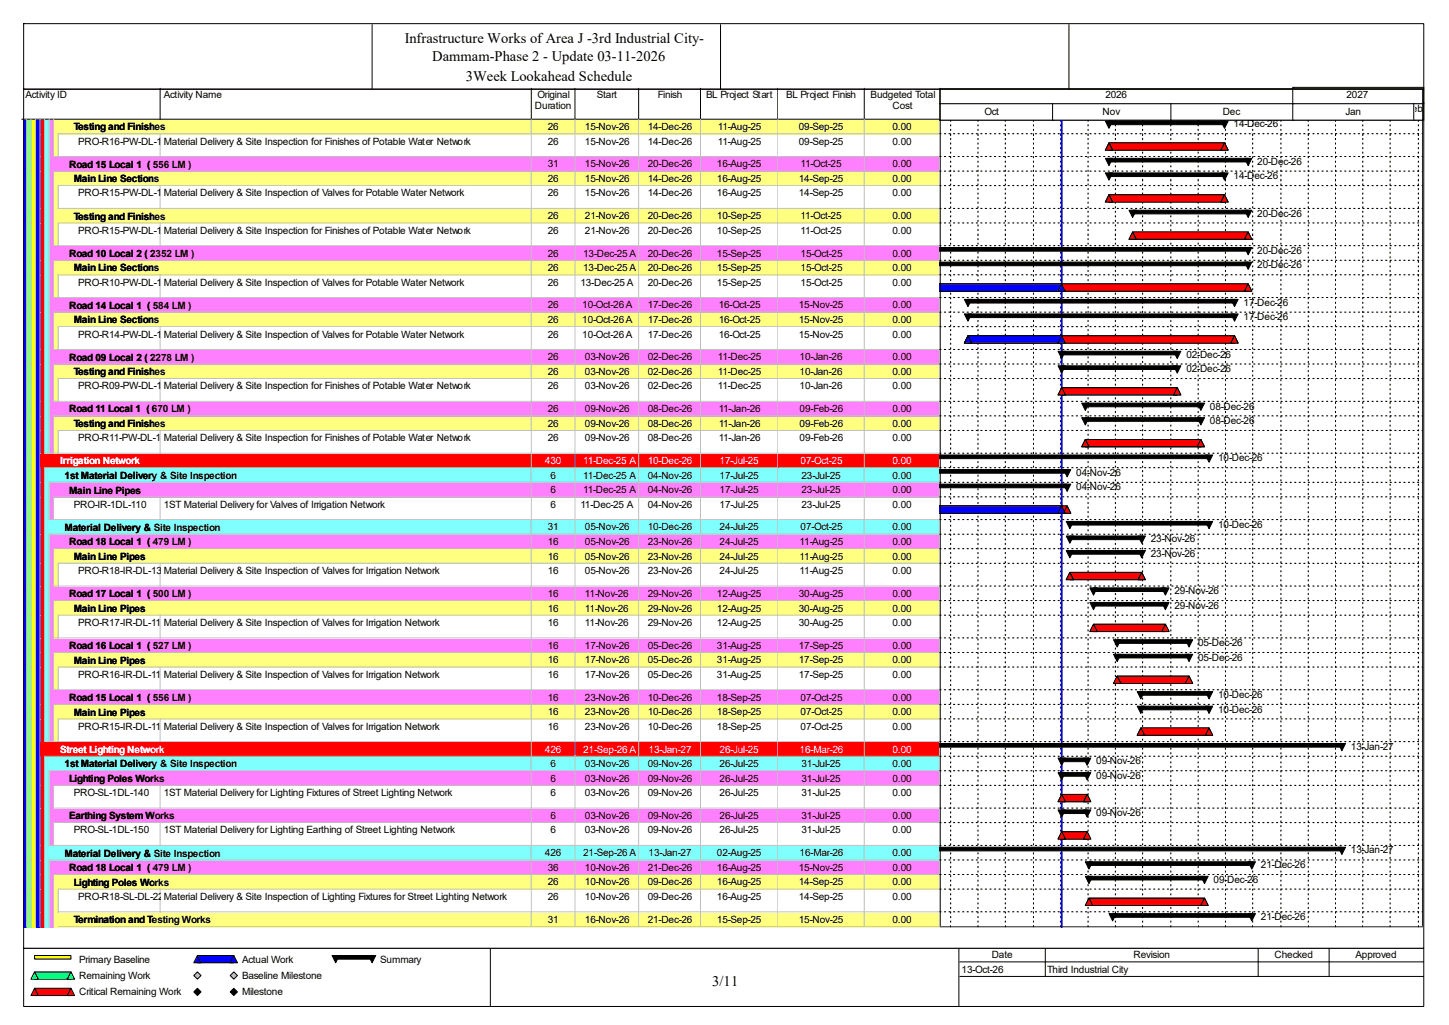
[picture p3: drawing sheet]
<svg xmlns="http://www.w3.org/2000/svg" width="420mm" height="297mm" viewBox="0 0 420 297" stroke-linecap="round" stroke-linejoin="round" font-family="sans-serif">
<defs><g id="words">
<g font-size="4.2">
<text x="117.3" y="12.4">Infrastructure Works of Area J -3rd Industrial City-</text>
<text x="125.3" y="17.7">Dammam-Phase 2 - Update 03-11-2026</text>
<text x="135" y="23.5">3Week Lookahead Schedule</text>
<text x="206.5" y="285.6">3/11</text>
</g>
<g font-size="2.9">
<text x="7.4" y="28.4">Activity ID</text>
<text x="47.5" y="28.4">Activity Name</text>
<text x="155.8" y="28.4">Original</text>
<text x="173" y="28.4">Start</text>
<text x="190.7" y="28.4">Finish</text>
<text x="204.6" y="28.4">BL Project Start</text>
<text x="227.8" y="28.4">BL Project Finish</text>
<text x="252.3" y="28.4">Budgeted Total</text>
<text x="320.4" y="28.4">2026</text>
<text x="390.3" y="28.4">2027</text>
<text x="155.1" y="31.6">Duration</text>
<text x="258.7" y="31.6">Cost</text>
<text x="285.3" y="33.2">Oct</text>
<text x="319.6" y="33.2">Nov</text>
<text x="354.4" y="33.2">Dec</text>
<text x="390" y="33.2">Jan</text>
<text x="407.7" y="32.4">Feb</text>
<text x="21.4" y="37.8">Testing and Finishes</text>
<text x="22.7" y="41.9">PRO-R16-PW-DL-130</text>
<text x="47.5" y="41.9">Material Delivery &amp; Site Inspection for Finishes of Potable Water Network</text>
<text x="158.7" y="37.7">26</text>
<text x="158.7" y="41.9">26</text>
<text x="169.5" y="37.7">15-Nov-26</text>
<text x="169.5" y="41.9">15-Nov-26</text>
<text x="187.7" y="37.7">14-Dec-26</text>
<text x="187.7" y="41.9">14-Dec-26</text>
<text x="208.1" y="37.7">11-Aug-25</text>
<text x="208.1" y="41.9">11-Aug-25</text>
<text x="231.5" y="37.7">09-Sep-25</text>
<text x="231.5" y="41.9">09-Sep-25</text>
<text x="258.7" y="37.7">0.00</text>
<text x="258.7" y="41.9">0.00</text>
<text x="357.5" y="36.9">14-Dec-26</text>
<text x="364.4" y="47.7">20-Dec-26</text>
<text x="20" y="48.6">Road 15 Local 1 ( 556 LM )</text>
<text x="21.4" y="52.8">Main Line Sections</text>
<text x="158.7" y="48.5">31</text>
<text x="158.7" y="52.7">26</text>
<text x="169.5" y="48.5">15-Nov-26</text>
<text x="169.5" y="52.7">15-Nov-26</text>
<text x="187.7" y="48.5">20-Dec-26</text>
<text x="187.7" y="52.7">14-Dec-26</text>
<text x="207.8" y="48.5">16-Aug-25</text>
<text x="207.8" y="52.7">16-Aug-25</text>
<text x="231.5" y="52.7">14-Sep-25</text>
<text x="232" y="48.5">11-Oct-25</text>
<text x="258.7" y="48.5">0.00</text>
<text x="258.7" y="52.7">0.00</text>
<text x="357.5" y="51.9">14-Dec-26</text>
<text x="22.7" y="56.9">PRO-R15-PW-DL-110</text>
<text x="47.5" y="56.9">Material Delivery &amp; Site Inspection of Valves for Potable Water Network</text>
<text x="158.7" y="56.9">26</text>
<text x="169.5" y="56.9">15-Nov-26</text>
<text x="187.7" y="56.9">14-Dec-26</text>
<text x="207.8" y="56.9">16-Aug-25</text>
<text x="231.5" y="56.9">14-Sep-25</text>
<text x="258.7" y="56.9">0.00</text>
<text x="21.4" y="63.6">Testing and Finishes</text>
<text x="158.7" y="63.5">26</text>
<text x="169.5" y="63.5">21-Nov-26</text>
<text x="187.7" y="63.5">20-Dec-26</text>
<text x="207.8" y="63.5">10-Sep-25</text>
<text x="232" y="63.5">11-Oct-25</text>
<text x="258.7" y="63.5">0.00</text>
<text x="364.4" y="62.7">20-Dec-26</text>
<text x="22.7" y="67.8">PRO-R15-PW-DL-130</text>
<text x="47.5" y="67.8">Material Delivery &amp; Site Inspection for Finishes of Potable Water Network</text>
<text x="158.7" y="67.8">26</text>
<text x="169.5" y="67.8">21-Nov-26</text>
<text x="187.7" y="67.8">20-Dec-26</text>
<text x="207.8" y="67.8">10-Sep-25</text>
<text x="232" y="67.8">11-Oct-25</text>
<text x="258.7" y="67.8">0.00</text>
<text x="20" y="74.4">Road 10 Local 2 ( 2352 LM )</text>
<text x="158.7" y="74.3">26</text>
<text x="169" y="74.3">13-Dec-25 A</text>
<text x="187.7" y="74.3">20-Dec-26</text>
<text x="207.8" y="74.3">15-Sep-25</text>
<text x="232" y="74.3">15-Oct-25</text>
<text x="258.7" y="74.3">0.00</text>
<text x="364.4" y="73.6">20-Dec-26</text>
<text x="364.4" y="77.8">20-Dec-26</text>
<text x="21.4" y="78.7">Main Line Sections</text>
<text x="22.7" y="82.8">PRO-R10-PW-DL-110</text>
<text x="47.5" y="82.8">Material Delivery &amp; Site Inspection of Valves for Potable Water Network</text>
<text x="158.7" y="78.6">26</text>
<text x="158.7" y="82.8">26</text>
<text x="168.2" y="82.8">13-Dec-25 A</text>
<text x="169" y="78.6">13-Dec-25 A</text>
<text x="187.7" y="78.6">20-Dec-26</text>
<text x="187.7" y="82.8">20-Dec-26</text>
<text x="207.8" y="78.6">15-Sep-25</text>
<text x="207.8" y="82.8">15-Sep-25</text>
<text x="232" y="78.6">15-Oct-25</text>
<text x="232" y="82.8">15-Oct-25</text>
<text x="258.7" y="78.6">0.00</text>
<text x="258.7" y="82.8">0.00</text>
<text x="20" y="89.5">Road 14 Local 1 ( 584 LM )</text>
<text x="158.7" y="89.4">26</text>
<text x="168.8" y="89.4">10-Oct-26 A</text>
<text x="187.7" y="89.4">17-Dec-26</text>
<text x="208.3" y="89.4">16-Oct-25</text>
<text x="231.5" y="89.4">15-Nov-25</text>
<text x="258.7" y="89.4">0.00</text>
<text x="360.5" y="88.6">17-Dec-26</text>
<text x="21.4" y="93.7">Main Line Sections</text>
<text x="158.7" y="93.6">26</text>
<text x="168.8" y="93.6">10-Oct-26 A</text>
<text x="187.7" y="93.6">17-Dec-26</text>
<text x="208.3" y="93.6">16-Oct-25</text>
<text x="231.5" y="93.6">15-Nov-25</text>
<text x="258.7" y="93.6">0.00</text>
<text x="360.5" y="92.8">17-Dec-26</text>
<text x="22.7" y="97.8">PRO-R14-PW-DL-110</text>
<text x="47.5" y="97.8">Material Delivery &amp; Site Inspection of Valves for Potable Water Network</text>
<text x="158.7" y="97.8">26</text>
<text x="168.8" y="97.8">10-Oct-26 A</text>
<text x="187.7" y="97.8">17-Dec-26</text>
<text x="208.3" y="97.8">16-Oct-25</text>
<text x="231.5" y="97.8">15-Nov-25</text>
<text x="258.7" y="97.8">0.00</text>
<text x="20" y="104.5">Road 09 Local 2 ( 2278 LM )</text>
<text x="158.7" y="104.4">26</text>
<text x="169.5" y="104.4">03-Nov-26</text>
<text x="187.7" y="104.4">02-Dec-26</text>
<text x="208.1" y="104.4">11-Dec-25</text>
<text x="231.8" y="104.4">10-Jan-26</text>
<text x="258.7" y="104.4">0.00</text>
<text x="343.9" y="103.6">02-Dec-26</text>
<text x="343.9" y="107.8">02-Dec-26</text>
<text x="21.4" y="108.7">Testing and Finishes</text>
<text x="22.7" y="112.9">PRO-R09-PW-DL-130</text>
<text x="47.5" y="112.9">Material Delivery &amp; Site Inspection for Finishes of Potable Water Network</text>
<text x="158.7" y="108.6">26</text>
<text x="158.7" y="112.9">26</text>
<text x="169.5" y="108.6">03-Nov-26</text>
<text x="169.5" y="112.9">03-Nov-26</text>
<text x="187.7" y="108.6">02-Dec-26</text>
<text x="187.7" y="112.9">02-Dec-26</text>
<text x="208.1" y="108.6">11-Dec-25</text>
<text x="208.1" y="112.9">11-Dec-25</text>
<text x="231.8" y="108.6">10-Jan-26</text>
<text x="231.8" y="112.9">10-Jan-26</text>
<text x="258.7" y="108.6">0.00</text>
<text x="258.7" y="112.9">0.00</text>
<text x="20" y="119.5">Road 11 Local 1 ( 670 LM )</text>
<text x="158.7" y="119.4">26</text>
<text x="169.5" y="119.4">09-Nov-26</text>
<text x="187.7" y="119.4">08-Dec-26</text>
<text x="208.3" y="119.4">11-Jan-26</text>
<text x="231.8" y="119.4">09-Feb-26</text>
<text x="258.7" y="119.4">0.00</text>
<text x="350.7" y="118.7">08-Dec-26</text>
<text x="21.4" y="123.7">Testing and Finishes</text>
<text x="158.7" y="123.7">26</text>
<text x="169.5" y="123.7">09-Nov-26</text>
<text x="187.7" y="123.7">08-Dec-26</text>
<text x="208.3" y="123.7">11-Jan-26</text>
<text x="231.8" y="123.7">09-Feb-26</text>
<text x="258.7" y="123.7">0.00</text>
<text x="350.7" y="122.9">08-Dec-26</text>
<text x="22.7" y="127.9">PRO-R11-PW-DL-130</text>
<text x="47.5" y="127.9">Material Delivery &amp; Site Inspection for Finishes of Potable Water Network</text>
<text x="158.7" y="127.9">26</text>
<text x="169.5" y="127.9">09-Nov-26</text>
<text x="187.7" y="127.9">08-Dec-26</text>
<text x="208.3" y="127.9">11-Jan-26</text>
<text x="231.8" y="127.9">09-Feb-26</text>
<text x="258.7" y="127.9">0.00</text>
<text x="312" y="137.9">04-Nov-26</text>
<text x="353.1" y="133.7">10-Dec-26</text>
<text x="18.7" y="138.8">1st Material Delivery &amp; Site Inspection</text>
<text x="20" y="143">Main Line Pipes</text>
<text x="159.6" y="138.7">6</text>
<text x="159.6" y="142.9">6</text>
<text x="169" y="138.7">11-Dec-25 A</text>
<text x="169" y="142.9">11-Dec-25 A</text>
<text x="187.7" y="138.7">04-Nov-26</text>
<text x="187.7" y="142.9">04-Nov-26</text>
<text x="208.6" y="138.7">17-Jul-25</text>
<text x="208.6" y="142.9">17-Jul-25</text>
<text x="232.3" y="138.7">23-Jul-25</text>
<text x="232.3" y="142.9">23-Jul-25</text>
<text x="258.7" y="138.7">0.00</text>
<text x="258.7" y="142.9">0.00</text>
<text x="312" y="142.1">04-Nov-26</text>
<text x="21.4" y="147.1">PRO-IR-1DL-110</text>
<text x="47.5" y="147.1">1ST Material Delivery for Valves of Irrigation Network</text>
<text x="159.6" y="147.1">6</text>
<text x="168.2" y="147.1">11-Dec-25 A</text>
<text x="187.7" y="147.1">04-Nov-26</text>
<text x="208.6" y="147.1">17-Jul-25</text>
<text x="232.3" y="147.1">23-Jul-25</text>
<text x="258.7" y="147.1">0.00</text>
<text x="18.7" y="153.8">Material Delivery &amp; Site Inspection</text>
<text x="158.7" y="153.7">31</text>
<text x="169.5" y="153.7">05-Nov-26</text>
<text x="187.7" y="153.7">10-Dec-26</text>
<text x="208.6" y="153.7">24-Jul-25</text>
<text x="232" y="153.7">07-Oct-25</text>
<text x="258.7" y="153.7">0.00</text>
<text x="353.1" y="153">10-Dec-26</text>
<text x="20" y="158">Road 18 Local 1 ( 479 LM )</text>
<text x="158.7" y="157.9">16</text>
<text x="169.5" y="157.9">05-Nov-26</text>
<text x="187.7" y="157.9">23-Nov-26</text>
<text x="208.6" y="157.9">24-Jul-25</text>
<text x="231.8" y="157.9">11-Aug-25</text>
<text x="258.7" y="157.9">0.00</text>
<text x="333.6" y="157.1">23-Nov-26</text>
<text x="333.6" y="161.4">23-Nov-26</text>
<text x="21.4" y="162.3">Main Line Pipes</text>
<text x="22.7" y="166.4">PRO-R18-IR-DL-130Material Delivery &amp; Site Inspection of Valves for Irrigation Network</text>
<text x="158.7" y="162.2">16</text>
<text x="158.7" y="166.4">16</text>
<text x="169.5" y="162.2">05-Nov-26</text>
<text x="169.5" y="166.4">05-Nov-26</text>
<text x="187.7" y="162.2">23-Nov-26</text>
<text x="187.7" y="166.4">23-Nov-26</text>
<text x="208.6" y="162.2">24-Jul-25</text>
<text x="208.6" y="166.4">24-Jul-25</text>
<text x="231.8" y="162.2">11-Aug-25</text>
<text x="231.8" y="166.4">11-Aug-25</text>
<text x="258.7" y="162.2">0.00</text>
<text x="258.7" y="166.4">0.00</text>
<text x="20" y="173.1">Road 17 Local 1 ( 500 LM )</text>
<text x="158.7" y="173">16</text>
<text x="169.5" y="173">11-Nov-26</text>
<text x="187.7" y="173">29-Nov-26</text>
<text x="207.8" y="173">12-Aug-25</text>
<text x="231.5" y="173">30-Aug-25</text>
<text x="258.7" y="173">0.00</text>
<text x="340.4" y="172.2">29-Nov-26</text>
<text x="21.4" y="177.3">Main Line Pipes</text>
<text x="158.7" y="177.2">16</text>
<text x="169.5" y="177.2">11-Nov-26</text>
<text x="187.7" y="177.2">29-Nov-26</text>
<text x="207.8" y="177.2">12-Aug-25</text>
<text x="231.5" y="177.2">30-Aug-25</text>
<text x="258.7" y="177.2">0.00</text>
<text x="340.4" y="176.4">29-Nov-26</text>
<text x="22.7" y="181.4">PRO-R17-IR-DL-110Material Delivery &amp; Site Inspection of Valves for Irrigation Network</text>
<text x="158.7" y="181.4">16</text>
<text x="169.5" y="181.4">11-Nov-26</text>
<text x="187.7" y="181.4">29-Nov-26</text>
<text x="207.8" y="181.4">12-Aug-25</text>
<text x="231.5" y="181.4">30-Aug-25</text>
<text x="258.7" y="181.4">0.00</text>
<text x="20" y="188.1">Road 16 Local 1 ( 527 LM )</text>
<text x="158.7" y="188">16</text>
<text x="169.5" y="188">17-Nov-26</text>
<text x="187.7" y="188">05-Dec-26</text>
<text x="207.8" y="188">31-Aug-25</text>
<text x="231.5" y="188">17-Sep-25</text>
<text x="258.7" y="188">0.00</text>
<text x="347.3" y="187.2">05-Dec-26</text>
<text x="347.3" y="191.4">05-Dec-26</text>
<text x="21.4" y="192.3">Main Line Pipes</text>
<text x="22.7" y="196.4">PRO-R16-IR-DL-110Material Delivery &amp; Site Inspection of Valves for Irrigation Network</text>
<text x="158.7" y="192.2">16</text>
<text x="158.7" y="196.4">16</text>
<text x="169.5" y="192.2">17-Nov-26</text>
<text x="169.5" y="196.4">17-Nov-26</text>
<text x="187.7" y="192.2">05-Dec-26</text>
<text x="187.7" y="196.4">05-Dec-26</text>
<text x="207.8" y="192.2">31-Aug-25</text>
<text x="207.8" y="196.4">31-Aug-25</text>
<text x="231.5" y="192.2">17-Sep-25</text>
<text x="231.5" y="196.4">17-Sep-25</text>
<text x="258.7" y="192.2">0.00</text>
<text x="258.7" y="196.4">0.00</text>
<text x="20" y="203.1">Road 15 Local 1 ( 556 LM )</text>
<text x="158.7" y="203">16</text>
<text x="169.5" y="203">23-Nov-26</text>
<text x="187.7" y="203">10-Dec-26</text>
<text x="207.8" y="203">18-Sep-25</text>
<text x="232" y="203">07-Oct-25</text>
<text x="258.7" y="203">0.00</text>
<text x="353.1" y="202.2">10-Dec-26</text>
<text x="21.4" y="207.3">Main Line Pipes</text>
<text x="158.7" y="207.3">16</text>
<text x="169.5" y="207.3">23-Nov-26</text>
<text x="187.7" y="207.3">10-Dec-26</text>
<text x="207.8" y="207.3">18-Sep-25</text>
<text x="232" y="207.3">07-Oct-25</text>
<text x="258.7" y="207.3">0.00</text>
<text x="353.1" y="206.5">10-Dec-26</text>
<text x="22.7" y="211.5">PRO-R15-IR-DL-110Material Delivery &amp; Site Inspection of Valves for Irrigation Network</text>
<text x="158.7" y="211.5">16</text>
<text x="169.5" y="211.5">23-Nov-26</text>
<text x="187.7" y="211.5">10-Dec-26</text>
<text x="207.8" y="211.5">18-Sep-25</text>
<text x="232" y="211.5">07-Oct-25</text>
<text x="258.7" y="211.5">0.00</text>
<text x="317.8" y="221.5">09-Nov-26</text>
<text x="391.6" y="217.3">13-Jan-27</text>
<text x="18.7" y="222.4">1st Material Delivery &amp; Site Inspection</text>
<text x="20" y="226.6">Lighting Poles Works</text>
<text x="159.6" y="222.3">6</text>
<text x="159.6" y="226.5">6</text>
<text x="169.5" y="222.3">03-Nov-26</text>
<text x="169.5" y="226.5">03-Nov-26</text>
<text x="187.7" y="222.3">09-Nov-26</text>
<text x="187.7" y="226.5">09-Nov-26</text>
<text x="208.6" y="222.3">26-Jul-25</text>
<text x="208.6" y="226.5">26-Jul-25</text>
<text x="232.3" y="222.3">31-Jul-25</text>
<text x="232.3" y="226.5">31-Jul-25</text>
<text x="258.7" y="222.3">0.00</text>
<text x="258.7" y="226.5">0.00</text>
<text x="317.8" y="225.7">09-Nov-26</text>
<text x="21.4" y="230.7">PRO-SL-1DL-140</text>
<text x="47.5" y="230.7">1ST Material Delivery for Lighting Fixtures of Street Lighting Network</text>
<text x="159.6" y="230.7">6</text>
<text x="169.5" y="230.7">03-Nov-26</text>
<text x="187.7" y="230.7">09-Nov-26</text>
<text x="208.6" y="230.7">26-Jul-25</text>
<text x="232.3" y="230.7">31-Jul-25</text>
<text x="258.7" y="230.7">0.00</text>
<text x="20" y="237.4">Earthing System Works</text>
<text x="159.6" y="237.3">6</text>
<text x="169.5" y="237.3">03-Nov-26</text>
<text x="187.7" y="237.3">09-Nov-26</text>
<text x="208.6" y="237.3">26-Jul-25</text>
<text x="232.3" y="237.3">31-Jul-25</text>
<text x="258.7" y="237.3">0.00</text>
<text x="317.8" y="236.5">09-Nov-26</text>
<text x="21.4" y="241.5">PRO-SL-1DL-150</text>
<text x="47.5" y="241.5">1ST Material Delivery for Lighting Earthing of Street Lighting Network</text>
<text x="159.6" y="241.5">6</text>
<text x="169.5" y="241.5">03-Nov-26</text>
<text x="187.7" y="241.5">09-Nov-26</text>
<text x="208.6" y="241.5">26-Jul-25</text>
<text x="232.3" y="241.5">31-Jul-25</text>
<text x="258.7" y="241.5">0.00</text>
<text x="18.7" y="248.2">Material Delivery &amp; Site Inspection</text>
<text x="157.9" y="248.1">426</text>
<text x="169" y="248.1">21-Sep-26 A</text>
<text x="188" y="248.1">13-Jan-27</text>
<text x="207.8" y="248.1">02-Aug-25</text>
<text x="231.8" y="248.1">16-Mar-26</text>
<text x="258.7" y="248.1">0.00</text>
<text x="365.5" y="251.5">21-Dec-26</text>
<text x="391.6" y="247.3">13-Jan-27</text>
<text x="20" y="252.4">Road 18 Local 1 ( 479 LM )</text>
<text x="21.4" y="256.6">Lighting Poles Works</text>
<text x="158.7" y="252.3">36</text>
<text x="158.7" y="256.5">26</text>
<text x="169.5" y="252.3">10-Nov-26</text>
<text x="169.5" y="256.5">10-Nov-26</text>
<text x="187.7" y="252.3">21-Dec-26</text>
<text x="187.7" y="256.5">09-Dec-26</text>
<text x="207.8" y="252.3">16-Aug-25</text>
<text x="207.8" y="256.5">16-Aug-25</text>
<text x="231.5" y="252.3">15-Nov-25</text>
<text x="231.5" y="256.5">14-Sep-25</text>
<text x="258.7" y="252.3">0.00</text>
<text x="258.7" y="256.5">0.00</text>
<text x="351.7" y="255.8">09-Dec-26</text>
<text x="22.7" y="260.8">PRO-R18-SL-DL-220</text>
<text x="47.5" y="260.8">Material Delivery &amp; Site Inspection of Lighting Fixtures for Street Lighting Network</text>
<text x="158.7" y="260.8">26</text>
<text x="169.5" y="260.8">10-Nov-26</text>
<text x="187.7" y="260.8">09-Dec-26</text>
<text x="207.8" y="260.8">16-Aug-25</text>
<text x="231.5" y="260.8">14-Sep-25</text>
<text x="258.7" y="260.8">0.00</text>
<text x="21.4" y="267.5">Termination and Testing Works</text>
<text x="158.7" y="267.4">31</text>
<text x="169.5" y="267.4">16-Nov-26</text>
<text x="187.7" y="267.4">21-Dec-26</text>
<text x="207.8" y="267.4">15-Sep-25</text>
<text x="231.5" y="267.4">15-Nov-25</text>
<text x="258.7" y="267.4">0.00</text>
<text x="365.5" y="266.6">21-Dec-26</text>
<text x="22.9" y="279">Primary Baseline</text>
<text x="70.1" y="279">Actual Work</text>
<text x="110.2" y="279">Summary</text>
<text x="278.7" y="281.9">13-Oct-26</text>
<text x="287.4" y="277.7">Date</text>
<text x="303.5" y="281.9">Third Industrial City</text>
<text x="328.5" y="277.7">Revision</text>
<text x="369.4" y="277.7">Checked</text>
<text x="392.9" y="277.7">Approved</text>
<text x="22.9" y="283.7">Remaining Work</text>
<text x="70.1" y="283.7">Baseline Milestone</text>
<text x="22.9" y="288.5">Critical Remaining Work</text>
<text x="70.1" y="288.5">Milestone</text>
</g>
<g font-size="2.9" fill="#fff">
<text x="17.4" y="134.5">Irrigation Network</text>
<text x="157.9" y="134.5">430</text>
<text x="169" y="134.5">11-Dec-25 A</text>
<text x="187.7" y="134.5">10-Dec-26</text>
<text x="208.6" y="134.5">17-Jul-25</text>
<text x="232" y="134.5">07-Oct-25</text>
<text x="258.7" y="134.5">0.00</text>
<text x="17.4" y="218.1">Street Lighting Network</text>
<text x="157.9" y="218.1">426</text>
<text x="169" y="218.1">21-Sep-26 A</text>
<text x="188" y="218.1">13-Jan-27</text>
<text x="208.6" y="218.1">26-Jul-25</text>
<text x="231.8" y="218.1">16-Mar-26</text>
<text x="258.7" y="218.1">0.00</text>
</g>
</g></defs>
<path d="M46.4 25.6v8.9h-40.1" fill="none" stroke="#000" stroke-width=".29"/>
<path d="M46.7 25.6h107.6v9.2h-107.6z" fill="#fff"/>
<path d="M154 25.6v8.9h-107.6" fill="none" stroke="#000" stroke-width=".29"/>
<path d="M154.3 25.6h12.6v9.2h-12.6z" fill="#fff"/>
<path d="M166.7 25.6v8.9h-12.7" fill="none" stroke="#000" stroke-width=".29"/>
<path d="M166.9 25.6h18.5v9.2h-18.5z" fill="#fff"/>
<path d="M185.1 25.6v8.9h-18.4" fill="none" stroke="#000" stroke-width=".29"/>
<path d="M185.4 25.6h17.9v9.2h-17.9z" fill="#fff"/>
<path d="M203 25.6v8.9h-17.9" fill="none" stroke="#000" stroke-width=".29"/>
<path d="M203.3 25.6h22.4v9.2h-22.4z" fill="#fff"/>
<path d="M225.5 25.6v8.9h-22.5" fill="none" stroke="#000" stroke-width=".29"/>
<path d="M225.7 25.6h25.1v9.2h-25.1z" fill="#fff"/>
<path d="M250.5 25.6v8.9h-25" fill="none" stroke="#000" stroke-width=".29"/>
<path d="M250.8 25.6h21.9v9.2h-21.9z" fill="#fff"/>
<path d="M272.4 25.6v8.9h-21.9" fill="none" stroke="#000" stroke-width=".29"/>
<path d="M6.6 34.8h1.3v4.2h-1.3z" fill="#00f"/>
<path d="M7.6 34.5v4.5" fill="none" stroke="#c0c0c0" stroke-width=".29"/>
<path d="M7.9 34.8h1.3v4.2h-1.3z" fill="#80ff80"/>
<path d="M9 34.5v4.5" fill="none" stroke="#c0c0c0" stroke-width=".29"/>
<path d="M9.2 34.8h1.3v4.2h-1.3z" fill="#ff0"/>
<path d="M10.3 34.5v4.5" fill="none" stroke="#c0c0c0" stroke-width=".29"/>
<path d="M10.5 34.8h1.4v4.2h-1.4z" fill="#00f"/>
<path d="M11.6 34.5v4.5" fill="none" stroke="#c0c0c0" stroke-width=".29"/>
<path d="M11.9 34.8h1.3v4.2h-1.3z" fill="#f00"/>
<path d="M12.9 34.5v4.5" fill="none" stroke="#c0c0c0" stroke-width=".29"/>
<path d="M13.2 34.8h1.3v4.2h-1.3z" fill="#80ffff"/>
<path d="M14.2 34.5v4.5" fill="none" stroke="#c0c0c0" stroke-width=".29"/>
<path d="M14.5 34.8h1.3v4.2h-1.3z" fill="#ff80ff"/>
<path d="M15.6 34.5v4.5" fill="none" stroke="#c0c0c0" stroke-width=".29"/>
<path d="M15.8 34.8h30.9v4.2h-30.9z" fill="#ffff80"/>
<path d="M16.9 38.8h29.8" fill="none" stroke="#c0c0c0" stroke-width=".29"/>
<path d="M46.7 34.8h107.6v4.2h-107.6z" fill="#ffff80"/>
<path d="M154 34.5v4.3h-107.3" fill="none" stroke="#c0c0c0" stroke-width=".29"/>
<path d="M154.3 34.8h12.6v4.2h-12.6z" fill="#ffff80"/>
<path d="M166.7 34.5v4.3h-12.4" fill="none" stroke="#c0c0c0" stroke-width=".29"/>
<path d="M166.9 34.8h18.5v4.2h-18.5z" fill="#ffff80"/>
<path d="M185.1 34.5v4.3h-18.2" fill="none" stroke="#c0c0c0" stroke-width=".29"/>
<path d="M185.4 34.8h17.9v4.2h-17.9z" fill="#ffff80"/>
<path d="M203 34.5v4.3h-17.6" fill="none" stroke="#c0c0c0" stroke-width=".29"/>
<path d="M203.3 34.8h22.4v4.2h-22.4z" fill="#ffff80"/>
<path d="M225.5 34.5v4.3h-22.2" fill="none" stroke="#c0c0c0" stroke-width=".29"/>
<path d="M225.7 34.8h25.1v4.2h-25.1z" fill="#ffff80"/>
<path d="M250.5 34.5v4.3h-24.8" fill="none" stroke="#c0c0c0" stroke-width=".29"/>
<path d="M250.8 34.8h21.9v4.2h-21.9z" fill="#ffff80"/>
<path d="M272.4 34.5v4.3h-21.6" fill="none" stroke="#c0c0c0" stroke-width=".29"/>
<path d="M6.6 39h1.3v6.6h-1.3z" fill="#00f"/>
<path d="M7.6 38.8v6.8" fill="none" stroke="#c0c0c0" stroke-width=".29"/>
<path d="M7.9 39h1.3v6.6h-1.3z" fill="#80ff80"/>
<path d="M9 38.8v6.8" fill="none" stroke="#c0c0c0" stroke-width=".29"/>
<path d="M9.2 39h1.3v6.6h-1.3z" fill="#ff0"/>
<path d="M10.3 38.8v6.8" fill="none" stroke="#c0c0c0" stroke-width=".29"/>
<path d="M10.5 39h1.4v6.6h-1.4z" fill="#00f"/>
<path d="M11.6 38.8v6.8" fill="none" stroke="#c0c0c0" stroke-width=".29"/>
<path d="M11.9 39h1.3v6.6h-1.3z" fill="#f00"/>
<path d="M12.9 38.8v6.8" fill="none" stroke="#c0c0c0" stroke-width=".29"/>
<path d="M13.2 39h1.3v6.6h-1.3z" fill="#80ffff"/>
<path d="M14.2 38.8v6.8" fill="none" stroke="#c0c0c0" stroke-width=".29"/>
<path d="M14.5 39h1.3v6.6h-1.3z" fill="#ff80ff"/>
<path d="M15.6 38.8v6.8" fill="none" stroke="#c0c0c0" stroke-width=".29"/>
<path d="M15.8 39h1.3v6.6h-1.3z" fill="#ffff80"/>
<path d="M16.9 38.8v6.8M15.6 45.4h1.5" fill="none" stroke="#c0c0c0" stroke-width=".29"/>
<path d="M17.1 39h29.6v6.6h-29.6z" fill="#fff"/>
<path d="M46.4 38.8v6.8M16.9 45.4h29.8" fill="none" stroke="#c0c0c0" stroke-width=".29"/>
<path d="M46.7 39h107.6v6.6h-107.6z" fill="#fff"/>
<path d="M154 38.8v6.6h-107.3" fill="none" stroke="#c0c0c0" stroke-width=".29"/>
<path d="M154.3 39h12.6v6.6h-12.6z" fill="#fff"/>
<path d="M166.7 38.8v6.6h-12.4" fill="none" stroke="#c0c0c0" stroke-width=".29"/>
<path d="M166.9 39h18.5v6.6h-18.5z" fill="#fff"/>
<path d="M185.1 38.8v6.6h-18.2" fill="none" stroke="#c0c0c0" stroke-width=".29"/>
<path d="M185.4 39h17.9v6.6h-17.9z" fill="#fff"/>
<path d="M203 38.8v6.6h-17.6" fill="none" stroke="#c0c0c0" stroke-width=".29"/>
<path d="M203.3 39h22.4v6.6h-22.4z" fill="#fff"/>
<path d="M225.5 38.8v6.6h-22.2" fill="none" stroke="#c0c0c0" stroke-width=".29"/>
<path d="M225.7 39h25.1v6.6h-25.1z" fill="#fff"/>
<path d="M250.5 38.8v6.6h-24.8" fill="none" stroke="#c0c0c0" stroke-width=".29"/>
<path d="M250.8 39h21.9v6.6h-21.9z" fill="#fff"/>
<path d="M272.4 38.8v6.6h-21.6" fill="none" stroke="#c0c0c0" stroke-width=".29"/>
<path d="M6.6 45.6h1.3v4.2h-1.3z" fill="#00f"/>
<path d="M7.6 45.4v4.4" fill="none" stroke="#c0c0c0" stroke-width=".29"/>
<path d="M7.9 45.6h1.3v4.2h-1.3z" fill="#80ff80"/>
<path d="M9 45.4v4.4" fill="none" stroke="#c0c0c0" stroke-width=".29"/>
<path d="M9.2 45.6h1.3v4.2h-1.3z" fill="#ff0"/>
<path d="M10.3 45.4v4.4" fill="none" stroke="#c0c0c0" stroke-width=".29"/>
<path d="M10.5 45.6h1.4v4.2h-1.4z" fill="#00f"/>
<path d="M11.6 45.4v4.4" fill="none" stroke="#c0c0c0" stroke-width=".29"/>
<path d="M11.9 45.6h1.3v4.2h-1.3z" fill="#f00"/>
<path d="M12.9 45.4v4.4" fill="none" stroke="#c0c0c0" stroke-width=".29"/>
<path d="M13.2 45.6h1.3v4.2h-1.3z" fill="#80ffff"/>
<path d="M14.2 45.4v4.4" fill="none" stroke="#c0c0c0" stroke-width=".29"/>
<path d="M14.5 45.6h32.2v4.2h-32.2z" fill="#ff80ff"/>
<path d="M15.6 49.6h31.1" fill="none" stroke="#c0c0c0" stroke-width=".29"/>
<path d="M46.7 45.6h107.6v4.2h-107.6z" fill="#ff80ff"/>
<path d="M154 45.4v4.2h-107.3" fill="none" stroke="#c0c0c0" stroke-width=".29"/>
<path d="M154.3 45.6h12.6v4.2h-12.6z" fill="#ff80ff"/>
<path d="M166.7 45.4v4.2h-12.4" fill="none" stroke="#c0c0c0" stroke-width=".29"/>
<path d="M166.9 45.6h18.5v4.2h-18.5z" fill="#ff80ff"/>
<path d="M185.1 45.4v4.2h-18.2" fill="none" stroke="#c0c0c0" stroke-width=".29"/>
<path d="M185.4 45.6h17.9v4.2h-17.9z" fill="#ff80ff"/>
<path d="M203 45.4v4.2h-17.6" fill="none" stroke="#c0c0c0" stroke-width=".29"/>
<path d="M203.3 45.6h22.4v4.2h-22.4z" fill="#ff80ff"/>
<path d="M225.5 45.4v4.2h-22.2" fill="none" stroke="#c0c0c0" stroke-width=".29"/>
<path d="M225.7 45.6h25.1v4.2h-25.1z" fill="#ff80ff"/>
<path d="M250.5 45.4v4.2h-24.8" fill="none" stroke="#c0c0c0" stroke-width=".29"/>
<path d="M250.8 45.6h21.9v4.2h-21.9z" fill="#ff80ff"/>
<path d="M272.4 45.4v4.2h-21.6" fill="none" stroke="#c0c0c0" stroke-width=".29"/>
<path d="M6.6 49.8h1.3v4.3h-1.3z" fill="#00f"/>
<path d="M7.6 49.6v4.5" fill="none" stroke="#c0c0c0" stroke-width=".29"/>
<path d="M7.9 49.8h1.3v4.3h-1.3z" fill="#80ff80"/>
<path d="M9 49.6v4.5" fill="none" stroke="#c0c0c0" stroke-width=".29"/>
<path d="M9.2 49.8h1.3v4.3h-1.3z" fill="#ff0"/>
<path d="M10.3 49.6v4.5" fill="none" stroke="#c0c0c0" stroke-width=".29"/>
<path d="M10.5 49.8h1.4v4.3h-1.4z" fill="#00f"/>
<path d="M11.6 49.6v4.5" fill="none" stroke="#c0c0c0" stroke-width=".29"/>
<path d="M11.9 49.8h1.3v4.3h-1.3z" fill="#f00"/>
<path d="M12.9 49.6v4.5" fill="none" stroke="#c0c0c0" stroke-width=".29"/>
<path d="M13.2 49.8h1.3v4.3h-1.3z" fill="#80ffff"/>
<path d="M14.2 49.6v4.5" fill="none" stroke="#c0c0c0" stroke-width=".29"/>
<path d="M14.5 49.8h1.3v4.3h-1.3z" fill="#ff80ff"/>
<path d="M15.6 49.6v4.5" fill="none" stroke="#c0c0c0" stroke-width=".29"/>
<path d="M15.8 49.8h30.9v4.3h-30.9z" fill="#ffff80"/>
<path d="M16.9 53.8h29.8" fill="none" stroke="#c0c0c0" stroke-width=".29"/>
<path d="M46.7 49.8h107.6v4.3h-107.6z" fill="#ffff80"/>
<path d="M154 49.6v4.2h-107.3" fill="none" stroke="#c0c0c0" stroke-width=".29"/>
<path d="M154.3 49.8h12.6v4.3h-12.6z" fill="#ffff80"/>
<path d="M166.7 49.6v4.2h-12.4" fill="none" stroke="#c0c0c0" stroke-width=".29"/>
<path d="M166.9 49.8h18.5v4.3h-18.5z" fill="#ffff80"/>
<path d="M185.1 49.6v4.2h-18.2" fill="none" stroke="#c0c0c0" stroke-width=".29"/>
<path d="M185.4 49.8h17.9v4.3h-17.9z" fill="#ffff80"/>
<path d="M203 49.6v4.2h-17.6" fill="none" stroke="#c0c0c0" stroke-width=".29"/>
<path d="M203.3 49.8h22.4v4.3h-22.4z" fill="#ffff80"/>
<path d="M225.5 49.6v4.2h-22.2" fill="none" stroke="#c0c0c0" stroke-width=".29"/>
<path d="M225.7 49.8h25.1v4.3h-25.1z" fill="#ffff80"/>
<path d="M250.5 49.6v4.2h-24.8" fill="none" stroke="#c0c0c0" stroke-width=".29"/>
<path d="M250.8 49.8h21.9v4.3h-21.9z" fill="#ffff80"/>
<path d="M272.4 49.6v4.2h-21.6" fill="none" stroke="#c0c0c0" stroke-width=".29"/>
<path d="M6.6 54.1h1.3v6.6h-1.3z" fill="#00f"/>
<path d="M7.6 53.8v6.8" fill="none" stroke="#c0c0c0" stroke-width=".29"/>
<path d="M7.9 54.1h1.3v6.6h-1.3z" fill="#80ff80"/>
<path d="M9 53.8v6.8" fill="none" stroke="#c0c0c0" stroke-width=".29"/>
<path d="M9.2 54.1h1.3v6.6h-1.3z" fill="#ff0"/>
<path d="M10.3 53.8v6.8" fill="none" stroke="#c0c0c0" stroke-width=".29"/>
<path d="M10.5 54.1h1.4v6.6h-1.4z" fill="#00f"/>
<path d="M11.6 53.8v6.8" fill="none" stroke="#c0c0c0" stroke-width=".29"/>
<path d="M11.9 54.1h1.3v6.6h-1.3z" fill="#f00"/>
<path d="M12.9 53.8v6.8" fill="none" stroke="#c0c0c0" stroke-width=".29"/>
<path d="M13.2 54.1h1.3v6.6h-1.3z" fill="#80ffff"/>
<path d="M14.2 53.8v6.8" fill="none" stroke="#c0c0c0" stroke-width=".29"/>
<path d="M14.5 54.1h1.3v6.6h-1.3z" fill="#ff80ff"/>
<path d="M15.6 53.8v6.8" fill="none" stroke="#c0c0c0" stroke-width=".29"/>
<path d="M15.8 54.1h1.3v6.6h-1.3z" fill="#ffff80"/>
<path d="M16.9 53.8v6.8" fill="none" stroke="#c0c0c0" stroke-width=".29"/>
<path d="M17.1 54.1h29.6v6.6h-29.6z" fill="#fff"/>
<path d="M46.4 53.8v6.8M16.9 60.4h29.8" fill="none" stroke="#c0c0c0" stroke-width=".29"/>
<path d="M46.7 54.1h107.6v6.6h-107.6z" fill="#fff"/>
<path d="M154 53.8v6.6h-107.3" fill="none" stroke="#c0c0c0" stroke-width=".29"/>
<path d="M154.3 54.1h12.6v6.6h-12.6z" fill="#fff"/>
<path d="M166.7 53.8v6.6h-12.4" fill="none" stroke="#c0c0c0" stroke-width=".29"/>
<path d="M166.9 54.1h18.5v6.6h-18.5z" fill="#fff"/>
<path d="M185.1 53.8v6.6h-18.2" fill="none" stroke="#c0c0c0" stroke-width=".29"/>
<path d="M185.4 54.1h17.9v6.6h-17.9z" fill="#fff"/>
<path d="M203 53.8v6.6h-17.6" fill="none" stroke="#c0c0c0" stroke-width=".29"/>
<path d="M203.3 54.1h22.4v6.6h-22.4z" fill="#fff"/>
<path d="M225.5 53.8v6.6h-22.2" fill="none" stroke="#c0c0c0" stroke-width=".29"/>
<path d="M225.7 54.1h25.1v6.6h-25.1z" fill="#fff"/>
<path d="M250.5 53.8v6.6h-24.8" fill="none" stroke="#c0c0c0" stroke-width=".29"/>
<path d="M250.8 54.1h21.9v6.6h-21.9z" fill="#fff"/>
<path d="M272.4 53.8v6.6h-21.6" fill="none" stroke="#c0c0c0" stroke-width=".29"/>
<path d="M6.6 60.7h1.3v4.2h-1.3z" fill="#00f"/>
<path d="M7.6 60.4v4.5" fill="none" stroke="#c0c0c0" stroke-width=".29"/>
<path d="M7.9 60.7h1.3v4.2h-1.3z" fill="#80ff80"/>
<path d="M9 60.4v4.5" fill="none" stroke="#c0c0c0" stroke-width=".29"/>
<path d="M9.2 60.7h1.3v4.2h-1.3z" fill="#ff0"/>
<path d="M10.3 60.4v4.5" fill="none" stroke="#c0c0c0" stroke-width=".29"/>
<path d="M10.5 60.7h1.4v4.2h-1.4z" fill="#00f"/>
<path d="M11.6 60.4v4.5" fill="none" stroke="#c0c0c0" stroke-width=".29"/>
<path d="M11.9 60.7h1.3v4.2h-1.3z" fill="#f00"/>
<path d="M12.9 60.4v4.5" fill="none" stroke="#c0c0c0" stroke-width=".29"/>
<path d="M13.2 60.7h1.3v4.2h-1.3z" fill="#80ffff"/>
<path d="M14.2 60.4v4.5" fill="none" stroke="#c0c0c0" stroke-width=".29"/>
<path d="M14.5 60.7h1.3v4.2h-1.3z" fill="#ff80ff"/>
<path d="M15.6 60.4v4.5" fill="none" stroke="#c0c0c0" stroke-width=".29"/>
<path d="M15.8 60.7h30.9v4.2h-30.9z" fill="#ffff80"/>
<path d="M16.9 64.6h29.8" fill="none" stroke="#c0c0c0" stroke-width=".29"/>
<path d="M46.7 60.7h107.6v4.2h-107.6z" fill="#ffff80"/>
<path d="M154 60.4v4.2h-107.3" fill="none" stroke="#c0c0c0" stroke-width=".29"/>
<path d="M154.3 60.7h12.6v4.2h-12.6z" fill="#ffff80"/>
<path d="M166.7 60.4v4.2h-12.4" fill="none" stroke="#c0c0c0" stroke-width=".29"/>
<path d="M166.9 60.7h18.5v4.2h-18.5z" fill="#ffff80"/>
<path d="M185.1 60.4v4.2h-18.2" fill="none" stroke="#c0c0c0" stroke-width=".29"/>
<path d="M185.4 60.7h17.9v4.2h-17.9z" fill="#ffff80"/>
<path d="M203 60.4v4.2h-17.6" fill="none" stroke="#c0c0c0" stroke-width=".29"/>
<path d="M203.3 60.7h22.4v4.2h-22.4z" fill="#ffff80"/>
<path d="M225.5 60.4v4.2h-22.2" fill="none" stroke="#c0c0c0" stroke-width=".29"/>
<path d="M225.7 60.7h25.1v4.2h-25.1z" fill="#ffff80"/>
<path d="M250.5 60.4v4.2h-24.8" fill="none" stroke="#c0c0c0" stroke-width=".29"/>
<path d="M250.8 60.7h21.9v4.2h-21.9z" fill="#ffff80"/>
<path d="M272.4 60.4v4.2h-21.6" fill="none" stroke="#c0c0c0" stroke-width=".29"/>
<path d="M6.6 64.9h1.3v6.6h-1.3z" fill="#00f"/>
<path d="M7.6 64.6v6.9" fill="none" stroke="#c0c0c0" stroke-width=".29"/>
<path d="M7.9 64.9h1.3v6.6h-1.3z" fill="#80ff80"/>
<path d="M9 64.6v6.9" fill="none" stroke="#c0c0c0" stroke-width=".29"/>
<path d="M9.2 64.9h1.3v6.6h-1.3z" fill="#ff0"/>
<path d="M10.3 64.6v6.9" fill="none" stroke="#c0c0c0" stroke-width=".29"/>
<path d="M10.5 64.9h1.4v6.6h-1.4z" fill="#00f"/>
<path d="M11.6 64.6v6.9" fill="none" stroke="#c0c0c0" stroke-width=".29"/>
<path d="M11.9 64.9h1.3v6.6h-1.3z" fill="#f00"/>
<path d="M12.9 64.6v6.9" fill="none" stroke="#c0c0c0" stroke-width=".29"/>
<path d="M13.2 64.9h1.3v6.6h-1.3z" fill="#80ffff"/>
<path d="M14.2 64.6v6.9" fill="none" stroke="#c0c0c0" stroke-width=".29"/>
<path d="M14.5 64.9h1.3v6.6h-1.3z" fill="#ff80ff"/>
<path d="M15.6 64.6v6.9" fill="none" stroke="#c0c0c0" stroke-width=".29"/>
<path d="M15.8 64.9h1.3v6.6h-1.3z" fill="#ffff80"/>
<path d="M15.6 71.2h1.5M16.9 64.6v6.9" fill="none" stroke="#c0c0c0" stroke-width=".29"/>
<path d="M17.1 64.9h29.6v6.6h-29.6z" fill="#fff"/>
<path d="M16.9 71.2h29.8M46.4 64.6v6.9" fill="none" stroke="#c0c0c0" stroke-width=".29"/>
<path d="M46.7 64.9h107.6v6.6h-107.6z" fill="#fff"/>
<path d="M154 64.6v6.6h-107.3" fill="none" stroke="#c0c0c0" stroke-width=".29"/>
<path d="M154.3 64.9h12.6v6.6h-12.6z" fill="#fff"/>
<path d="M166.7 64.6v6.6h-12.4" fill="none" stroke="#c0c0c0" stroke-width=".29"/>
<path d="M166.9 64.9h18.5v6.6h-18.5z" fill="#fff"/>
<path d="M185.1 64.6v6.6h-18.2" fill="none" stroke="#c0c0c0" stroke-width=".29"/>
<path d="M185.4 64.9h17.9v6.6h-17.9z" fill="#fff"/>
<path d="M203 64.6v6.6h-17.6" fill="none" stroke="#c0c0c0" stroke-width=".29"/>
<path d="M203.3 64.9h22.4v6.6h-22.4z" fill="#fff"/>
<path d="M225.5 64.6v6.6h-22.2" fill="none" stroke="#c0c0c0" stroke-width=".29"/>
<path d="M225.7 64.9h25.1v6.6h-25.1z" fill="#fff"/>
<path d="M250.5 64.6v6.6h-24.8" fill="none" stroke="#c0c0c0" stroke-width=".29"/>
<path d="M250.8 64.9h21.9v6.6h-21.9z" fill="#fff"/>
<path d="M272.4 64.6v6.6h-21.6" fill="none" stroke="#c0c0c0" stroke-width=".29"/>
<path d="M6.6 71.5h1.3v4.2h-1.3z" fill="#00f"/>
<path d="M7.6 71.2v4.5" fill="none" stroke="#c0c0c0" stroke-width=".29"/>
<path d="M7.9 71.5h1.3v4.2h-1.3z" fill="#80ff80"/>
<path d="M9 71.2v4.5" fill="none" stroke="#c0c0c0" stroke-width=".29"/>
<path d="M9.2 71.5h1.3v4.2h-1.3z" fill="#ff0"/>
<path d="M10.3 71.2v4.5" fill="none" stroke="#c0c0c0" stroke-width=".29"/>
<path d="M10.5 71.5h1.4v4.2h-1.4z" fill="#00f"/>
<path d="M11.6 71.2v4.5" fill="none" stroke="#c0c0c0" stroke-width=".29"/>
<path d="M11.9 71.5h1.3v4.2h-1.3z" fill="#f00"/>
<path d="M12.9 71.2v4.5" fill="none" stroke="#c0c0c0" stroke-width=".29"/>
<path d="M13.2 71.5h1.3v4.2h-1.3z" fill="#80ffff"/>
<path d="M14.2 71.2v4.5" fill="none" stroke="#c0c0c0" stroke-width=".29"/>
<path d="M14.5 71.5h32.2v4.2h-32.2z" fill="#ff80ff"/>
<path d="M15.6 75.4h31.1" fill="none" stroke="#c0c0c0" stroke-width=".29"/>
<path d="M46.7 71.5h107.6v4.2h-107.6z" fill="#ff80ff"/>
<path d="M154 71.2v4.2h-107.3" fill="none" stroke="#c0c0c0" stroke-width=".29"/>
<path d="M154.3 71.5h12.6v4.2h-12.6z" fill="#ff80ff"/>
<path d="M166.7 71.2v4.2h-12.4" fill="none" stroke="#c0c0c0" stroke-width=".29"/>
<path d="M166.9 71.5h18.5v4.2h-18.5z" fill="#ff80ff"/>
<path d="M185.1 71.2v4.2h-18.2" fill="none" stroke="#c0c0c0" stroke-width=".29"/>
<path d="M185.4 71.5h17.9v4.2h-17.9z" fill="#ff80ff"/>
<path d="M203 71.2v4.2h-17.6" fill="none" stroke="#c0c0c0" stroke-width=".29"/>
<path d="M203.3 71.5h22.4v4.2h-22.4z" fill="#ff80ff"/>
<path d="M225.5 71.2v4.2h-22.2" fill="none" stroke="#c0c0c0" stroke-width=".29"/>
<path d="M225.7 71.5h25.1v4.2h-25.1z" fill="#ff80ff"/>
<path d="M250.5 71.2v4.2h-24.8" fill="none" stroke="#c0c0c0" stroke-width=".29"/>
<path d="M250.8 71.5h21.9v4.2h-21.9z" fill="#ff80ff"/>
<path d="M272.4 71.2v4.2h-21.6" fill="none" stroke="#c0c0c0" stroke-width=".29"/>
<path d="M6.6 75.7h1.3v4.2h-1.3z" fill="#00f"/>
<path d="M7.6 75.4v4.5" fill="none" stroke="#c0c0c0" stroke-width=".29"/>
<path d="M7.9 75.7h1.3v4.2h-1.3z" fill="#80ff80"/>
<path d="M9 75.4v4.5" fill="none" stroke="#c0c0c0" stroke-width=".29"/>
<path d="M9.2 75.7h1.3v4.2h-1.3z" fill="#ff0"/>
<path d="M10.3 75.4v4.5" fill="none" stroke="#c0c0c0" stroke-width=".29"/>
<path d="M10.5 75.7h1.4v4.2h-1.4z" fill="#00f"/>
<path d="M11.6 75.4v4.5" fill="none" stroke="#c0c0c0" stroke-width=".29"/>
<path d="M11.9 75.7h1.3v4.2h-1.3z" fill="#f00"/>
<path d="M12.9 75.4v4.5" fill="none" stroke="#c0c0c0" stroke-width=".29"/>
<path d="M13.2 75.7h1.3v4.2h-1.3z" fill="#80ffff"/>
<path d="M14.2 75.4v4.5" fill="none" stroke="#c0c0c0" stroke-width=".29"/>
<path d="M14.5 75.7h1.3v4.2h-1.3z" fill="#ff80ff"/>
<path d="M15.6 75.4v4.5" fill="none" stroke="#c0c0c0" stroke-width=".29"/>
<path d="M15.8 75.7h30.9v4.2h-30.9z" fill="#ffff80"/>
<path d="M16.9 79.6h29.8" fill="none" stroke="#c0c0c0" stroke-width=".29"/>
<path d="M46.7 75.7h107.6v4.2h-107.6z" fill="#ffff80"/>
<path d="M154 75.4v4.2h-107.3" fill="none" stroke="#c0c0c0" stroke-width=".29"/>
<path d="M154.3 75.7h12.6v4.2h-12.6z" fill="#ffff80"/>
<path d="M166.7 75.4v4.2h-12.4" fill="none" stroke="#c0c0c0" stroke-width=".29"/>
<path d="M166.9 75.7h18.5v4.2h-18.5z" fill="#ffff80"/>
<path d="M185.1 75.4v4.2h-18.2" fill="none" stroke="#c0c0c0" stroke-width=".29"/>
<path d="M185.4 75.7h17.9v4.2h-17.9z" fill="#ffff80"/>
<path d="M203 75.4v4.2h-17.6" fill="none" stroke="#c0c0c0" stroke-width=".29"/>
<path d="M203.3 75.7h22.4v4.2h-22.4z" fill="#ffff80"/>
<path d="M225.5 75.4v4.2h-22.2" fill="none" stroke="#c0c0c0" stroke-width=".29"/>
<path d="M225.7 75.7h25.1v4.2h-25.1z" fill="#ffff80"/>
<path d="M250.5 75.4v4.2h-24.8" fill="none" stroke="#c0c0c0" stroke-width=".29"/>
<path d="M250.8 75.7h21.9v4.2h-21.9z" fill="#ffff80"/>
<path d="M272.4 75.4v4.2h-21.6" fill="none" stroke="#c0c0c0" stroke-width=".29"/>
<path d="M6.6 79.9h1.3v6.6h-1.3z" fill="#00f"/>
<path d="M7.6 79.6v6.9" fill="none" stroke="#c0c0c0" stroke-width=".29"/>
<path d="M7.9 79.9h1.3v6.6h-1.3z" fill="#80ff80"/>
<path d="M9 79.6v6.9" fill="none" stroke="#c0c0c0" stroke-width=".29"/>
<path d="M9.2 79.9h1.3v6.6h-1.3z" fill="#ff0"/>
<path d="M10.3 79.6v6.9" fill="none" stroke="#c0c0c0" stroke-width=".29"/>
<path d="M10.5 79.9h1.4v6.6h-1.4z" fill="#00f"/>
<path d="M11.6 79.6v6.9" fill="none" stroke="#c0c0c0" stroke-width=".29"/>
<path d="M11.9 79.9h1.3v6.6h-1.3z" fill="#f00"/>
<path d="M12.9 79.6v6.9" fill="none" stroke="#c0c0c0" stroke-width=".29"/>
<path d="M13.2 79.9h1.3v6.6h-1.3z" fill="#80ffff"/>
<path d="M14.2 79.6v6.9" fill="none" stroke="#c0c0c0" stroke-width=".29"/>
<path d="M14.5 79.9h1.3v6.6h-1.3z" fill="#ff80ff"/>
<path d="M15.6 79.6v6.9" fill="none" stroke="#c0c0c0" stroke-width=".29"/>
<path d="M15.8 79.9h1.3v6.6h-1.3z" fill="#ffff80"/>
<path d="M16.9 79.6v6.9M15.6 86.2h1.5" fill="none" stroke="#c0c0c0" stroke-width=".29"/>
<path d="M17.1 79.9h29.6v6.6h-29.6z" fill="#fff"/>
<path d="M46.4 79.6v6.9M16.9 86.2h29.8" fill="none" stroke="#c0c0c0" stroke-width=".29"/>
<path d="M46.7 79.9h107.6v6.6h-107.6z" fill="#fff"/>
<path d="M154 79.6v6.6h-107.3" fill="none" stroke="#c0c0c0" stroke-width=".29"/>
<path d="M154.3 79.9h12.6v6.6h-12.6z" fill="#fff"/>
<path d="M166.7 79.6v6.6h-12.4" fill="none" stroke="#c0c0c0" stroke-width=".29"/>
<path d="M166.9 79.9h18.5v6.6h-18.5z" fill="#fff"/>
<path d="M185.1 79.6v6.6h-18.2" fill="none" stroke="#c0c0c0" stroke-width=".29"/>
<path d="M185.4 79.9h17.9v6.6h-17.9z" fill="#fff"/>
<path d="M203 79.6v6.6h-17.6" fill="none" stroke="#c0c0c0" stroke-width=".29"/>
<path d="M203.3 79.9h22.4v6.6h-22.4z" fill="#fff"/>
<path d="M225.5 79.6v6.6h-22.2" fill="none" stroke="#c0c0c0" stroke-width=".29"/>
<path d="M225.7 79.9h25.1v6.6h-25.1z" fill="#fff"/>
<path d="M250.5 79.6v6.6h-24.8" fill="none" stroke="#c0c0c0" stroke-width=".29"/>
<path d="M250.8 79.9h21.9v6.6h-21.9z" fill="#fff"/>
<path d="M272.4 79.6v6.6h-21.6" fill="none" stroke="#c0c0c0" stroke-width=".29"/>
<path d="M6.6 86.5h1.3v4.2h-1.3z" fill="#00f"/>
<path d="M7.6 86.2v4.5" fill="none" stroke="#c0c0c0" stroke-width=".29"/>
<path d="M7.9 86.5h1.3v4.2h-1.3z" fill="#80ff80"/>
<path d="M9 86.2v4.5" fill="none" stroke="#c0c0c0" stroke-width=".29"/>
<path d="M9.2 86.5h1.3v4.2h-1.3z" fill="#ff0"/>
<path d="M10.3 86.2v4.5" fill="none" stroke="#c0c0c0" stroke-width=".29"/>
<path d="M10.5 86.5h1.4v4.2h-1.4z" fill="#00f"/>
<path d="M11.6 86.2v4.5" fill="none" stroke="#c0c0c0" stroke-width=".29"/>
<path d="M11.9 86.5h1.3v4.2h-1.3z" fill="#f00"/>
<path d="M12.9 86.2v4.5" fill="none" stroke="#c0c0c0" stroke-width=".29"/>
<path d="M13.2 86.5h1.3v4.2h-1.3z" fill="#80ffff"/>
<path d="M14.2 86.2v4.5" fill="none" stroke="#c0c0c0" stroke-width=".29"/>
<path d="M14.5 86.5h32.2v4.2h-32.2z" fill="#ff80ff"/>
<path d="M15.6 90.4h31.1" fill="none" stroke="#c0c0c0" stroke-width=".29"/>
<path d="M46.7 86.5h107.6v4.2h-107.6z" fill="#ff80ff"/>
<path d="M154 86.2v4.2h-107.3" fill="none" stroke="#c0c0c0" stroke-width=".29"/>
<path d="M154.3 86.5h12.6v4.2h-12.6z" fill="#ff80ff"/>
<path d="M166.7 86.2v4.2h-12.4" fill="none" stroke="#c0c0c0" stroke-width=".29"/>
<path d="M166.9 86.5h18.5v4.2h-18.5z" fill="#ff80ff"/>
<path d="M185.1 86.2v4.2h-18.2" fill="none" stroke="#c0c0c0" stroke-width=".29"/>
<path d="M185.4 86.5h17.9v4.2h-17.9z" fill="#ff80ff"/>
<path d="M203 86.2v4.2h-17.6" fill="none" stroke="#c0c0c0" stroke-width=".29"/>
<path d="M203.3 86.5h22.4v4.2h-22.4z" fill="#ff80ff"/>
<path d="M225.5 86.2v4.2h-22.2" fill="none" stroke="#c0c0c0" stroke-width=".29"/>
<path d="M225.7 86.5h25.1v4.2h-25.1z" fill="#ff80ff"/>
<path d="M250.5 86.2v4.2h-24.8" fill="none" stroke="#c0c0c0" stroke-width=".29"/>
<path d="M250.8 86.5h21.9v4.2h-21.9z" fill="#ff80ff"/>
<path d="M272.4 86.2v4.2h-21.6" fill="none" stroke="#c0c0c0" stroke-width=".29"/>
<path d="M6.6 90.7h1.3v4.2h-1.3z" fill="#00f"/>
<path d="M7.6 90.4v4.5" fill="none" stroke="#c0c0c0" stroke-width=".29"/>
<path d="M7.9 90.7h1.3v4.2h-1.3z" fill="#80ff80"/>
<path d="M9 90.4v4.5" fill="none" stroke="#c0c0c0" stroke-width=".29"/>
<path d="M9.2 90.7h1.3v4.2h-1.3z" fill="#ff0"/>
<path d="M10.3 90.4v4.5" fill="none" stroke="#c0c0c0" stroke-width=".29"/>
<path d="M10.5 90.7h1.4v4.2h-1.4z" fill="#00f"/>
<path d="M11.6 90.4v4.5" fill="none" stroke="#c0c0c0" stroke-width=".29"/>
<path d="M11.9 90.7h1.3v4.2h-1.3z" fill="#f00"/>
<path d="M12.9 90.4v4.5" fill="none" stroke="#c0c0c0" stroke-width=".29"/>
<path d="M13.2 90.7h1.3v4.2h-1.3z" fill="#80ffff"/>
<path d="M14.2 90.4v4.5" fill="none" stroke="#c0c0c0" stroke-width=".29"/>
<path d="M14.5 90.7h1.3v4.2h-1.3z" fill="#ff80ff"/>
<path d="M15.6 90.4v4.5" fill="none" stroke="#c0c0c0" stroke-width=".29"/>
<path d="M15.8 90.7h30.9v4.2h-30.9z" fill="#ffff80"/>
<path d="M16.9 94.7h29.8" fill="none" stroke="#c0c0c0" stroke-width=".29"/>
<path d="M46.7 90.7h107.6v4.2h-107.6z" fill="#ffff80"/>
<path d="M154 90.4v4.3h-107.3" fill="none" stroke="#c0c0c0" stroke-width=".29"/>
<path d="M154.3 90.7h12.6v4.2h-12.6z" fill="#ffff80"/>
<path d="M166.7 90.4v4.3h-12.4" fill="none" stroke="#c0c0c0" stroke-width=".29"/>
<path d="M166.9 90.7h18.5v4.2h-18.5z" fill="#ffff80"/>
<path d="M185.1 90.4v4.3h-18.2" fill="none" stroke="#c0c0c0" stroke-width=".29"/>
<path d="M185.4 90.7h17.9v4.2h-17.9z" fill="#ffff80"/>
<path d="M203 90.4v4.3h-17.6" fill="none" stroke="#c0c0c0" stroke-width=".29"/>
<path d="M203.3 90.7h22.4v4.2h-22.4z" fill="#ffff80"/>
<path d="M225.5 90.4v4.3h-22.2" fill="none" stroke="#c0c0c0" stroke-width=".29"/>
<path d="M225.7 90.7h25.1v4.2h-25.1z" fill="#ffff80"/>
<path d="M250.5 90.4v4.3h-24.8" fill="none" stroke="#c0c0c0" stroke-width=".29"/>
<path d="M250.8 90.7h21.9v4.2h-21.9z" fill="#ffff80"/>
<path d="M272.4 90.4v4.3h-21.6" fill="none" stroke="#c0c0c0" stroke-width=".29"/>
<path d="M6.6 94.9h1.3v6.6h-1.3z" fill="#00f"/>
<path d="M7.6 94.7v6.8" fill="none" stroke="#c0c0c0" stroke-width=".29"/>
<path d="M7.9 94.9h1.3v6.6h-1.3z" fill="#80ff80"/>
<path d="M9 94.7v6.8" fill="none" stroke="#c0c0c0" stroke-width=".29"/>
<path d="M9.2 94.9h1.3v6.6h-1.3z" fill="#ff0"/>
<path d="M10.3 94.7v6.8" fill="none" stroke="#c0c0c0" stroke-width=".29"/>
<path d="M10.5 94.9h1.4v6.6h-1.4z" fill="#00f"/>
<path d="M11.6 94.7v6.8" fill="none" stroke="#c0c0c0" stroke-width=".29"/>
<path d="M11.9 94.9h1.3v6.6h-1.3z" fill="#f00"/>
<path d="M12.9 94.7v6.8" fill="none" stroke="#c0c0c0" stroke-width=".29"/>
<path d="M13.2 94.9h1.3v6.6h-1.3z" fill="#80ffff"/>
<path d="M14.2 94.7v6.8" fill="none" stroke="#c0c0c0" stroke-width=".29"/>
<path d="M14.5 94.9h1.3v6.6h-1.3z" fill="#ff80ff"/>
<path d="M15.6 94.7v6.8" fill="none" stroke="#c0c0c0" stroke-width=".29"/>
<path d="M15.8 94.9h1.3v6.6h-1.3z" fill="#ffff80"/>
<path d="M16.9 94.7v6.8M15.6 101.3h1.5" fill="none" stroke="#c0c0c0" stroke-width=".29"/>
<path d="M17.1 94.9h29.6v6.6h-29.6z" fill="#fff"/>
<path d="M46.4 94.7v6.8M16.9 101.3h29.8" fill="none" stroke="#c0c0c0" stroke-width=".29"/>
<path d="M46.7 94.9h107.6v6.6h-107.6z" fill="#fff"/>
<path d="M154 94.7v6.6h-107.3" fill="none" stroke="#c0c0c0" stroke-width=".29"/>
<path d="M154.3 94.9h12.6v6.6h-12.6z" fill="#fff"/>
<path d="M166.7 94.7v6.6h-12.4" fill="none" stroke="#c0c0c0" stroke-width=".29"/>
<path d="M166.9 94.9h18.5v6.6h-18.5z" fill="#fff"/>
<path d="M185.1 94.7v6.6h-18.2" fill="none" stroke="#c0c0c0" stroke-width=".29"/>
<path d="M185.4 94.9h17.9v6.6h-17.9z" fill="#fff"/>
<path d="M203 94.7v6.6h-17.6" fill="none" stroke="#c0c0c0" stroke-width=".29"/>
<path d="M203.3 94.9h22.4v6.6h-22.4z" fill="#fff"/>
<path d="M225.5 94.7v6.6h-22.2" fill="none" stroke="#c0c0c0" stroke-width=".29"/>
<path d="M225.7 94.9h25.1v6.6h-25.1z" fill="#fff"/>
<path d="M250.5 94.7v6.6h-24.8" fill="none" stroke="#c0c0c0" stroke-width=".29"/>
<path d="M250.8 94.9h21.9v6.6h-21.9z" fill="#fff"/>
<path d="M272.4 94.7v6.6h-21.6" fill="none" stroke="#c0c0c0" stroke-width=".29"/>
<path d="M6.6 101.5h1.3v4.2h-1.3z" fill="#00f"/>
<path d="M7.6 101.3v4.4" fill="none" stroke="#c0c0c0" stroke-width=".29"/>
<path d="M7.9 101.5h1.3v4.2h-1.3z" fill="#80ff80"/>
<path d="M9 101.3v4.4" fill="none" stroke="#c0c0c0" stroke-width=".29"/>
<path d="M9.2 101.5h1.3v4.2h-1.3z" fill="#ff0"/>
<path d="M10.3 101.3v4.4" fill="none" stroke="#c0c0c0" stroke-width=".29"/>
<path d="M10.5 101.5h1.4v4.2h-1.4z" fill="#00f"/>
<path d="M11.6 101.3v4.4" fill="none" stroke="#c0c0c0" stroke-width=".29"/>
<path d="M11.9 101.5h1.3v4.2h-1.3z" fill="#f00"/>
<path d="M12.9 101.3v4.4" fill="none" stroke="#c0c0c0" stroke-width=".29"/>
<path d="M13.2 101.5h1.3v4.2h-1.3z" fill="#80ffff"/>
<path d="M14.2 101.3v4.4" fill="none" stroke="#c0c0c0" stroke-width=".29"/>
<path d="M14.5 101.5h32.2v4.2h-32.2z" fill="#ff80ff"/>
<path d="M15.6 105.5h31.1" fill="none" stroke="#c0c0c0" stroke-width=".29"/>
<path d="M46.7 101.5h107.6v4.2h-107.6z" fill="#ff80ff"/>
<path d="M154 101.3v4.2h-107.3" fill="none" stroke="#c0c0c0" stroke-width=".29"/>
<path d="M154.3 101.5h12.6v4.2h-12.6z" fill="#ff80ff"/>
<path d="M166.7 101.3v4.2h-12.4" fill="none" stroke="#c0c0c0" stroke-width=".29"/>
<path d="M166.9 101.5h18.5v4.2h-18.5z" fill="#ff80ff"/>
<path d="M185.1 101.3v4.2h-18.2" fill="none" stroke="#c0c0c0" stroke-width=".29"/>
<path d="M185.4 101.5h17.9v4.2h-17.9z" fill="#ff80ff"/>
<path d="M203 101.3v4.2h-17.6" fill="none" stroke="#c0c0c0" stroke-width=".29"/>
<path d="M203.3 101.5h22.4v4.2h-22.4z" fill="#ff80ff"/>
<path d="M225.5 101.3v4.2h-22.2" fill="none" stroke="#c0c0c0" stroke-width=".29"/>
<path d="M225.7 101.5h25.1v4.2h-25.1z" fill="#ff80ff"/>
<path d="M250.5 101.3v4.2h-24.8" fill="none" stroke="#c0c0c0" stroke-width=".29"/>
<path d="M250.8 101.5h21.9v4.2h-21.9z" fill="#ff80ff"/>
<path d="M272.4 101.3v4.2h-21.6" fill="none" stroke="#c0c0c0" stroke-width=".29"/>
<path d="M6.6 105.7h1.3v4.2h-1.3z" fill="#00f"/>
<path d="M7.6 105.5v4.5" fill="none" stroke="#c0c0c0" stroke-width=".29"/>
<path d="M7.9 105.7h1.3v4.2h-1.3z" fill="#80ff80"/>
<path d="M9 105.5v4.5" fill="none" stroke="#c0c0c0" stroke-width=".29"/>
<path d="M9.2 105.7h1.3v4.2h-1.3z" fill="#ff0"/>
<path d="M10.3 105.5v4.5" fill="none" stroke="#c0c0c0" stroke-width=".29"/>
<path d="M10.5 105.7h1.4v4.2h-1.4z" fill="#00f"/>
<path d="M11.6 105.5v4.5" fill="none" stroke="#c0c0c0" stroke-width=".29"/>
<path d="M11.9 105.7h1.3v4.2h-1.3z" fill="#f00"/>
<path d="M12.9 105.5v4.5" fill="none" stroke="#c0c0c0" stroke-width=".29"/>
<path d="M13.2 105.7h1.3v4.2h-1.3z" fill="#80ffff"/>
<path d="M14.2 105.5v4.5" fill="none" stroke="#c0c0c0" stroke-width=".29"/>
<path d="M14.5 105.7h1.3v4.2h-1.3z" fill="#ff80ff"/>
<path d="M15.6 105.5v4.5" fill="none" stroke="#c0c0c0" stroke-width=".29"/>
<path d="M15.8 105.7h30.9v4.2h-30.9z" fill="#ffff80"/>
<path d="M16.9 109.7h29.8" fill="none" stroke="#c0c0c0" stroke-width=".29"/>
<path d="M46.7 105.7h107.6v4.2h-107.6z" fill="#ffff80"/>
<path d="M154 105.5v4.2h-107.3" fill="none" stroke="#c0c0c0" stroke-width=".29"/>
<path d="M154.3 105.7h12.6v4.2h-12.6z" fill="#ffff80"/>
<path d="M166.7 105.5v4.2h-12.4" fill="none" stroke="#c0c0c0" stroke-width=".29"/>
<path d="M166.9 105.7h18.5v4.2h-18.5z" fill="#ffff80"/>
<path d="M185.1 105.5v4.2h-18.2" fill="none" stroke="#c0c0c0" stroke-width=".29"/>
<path d="M185.4 105.7h17.9v4.2h-17.9z" fill="#ffff80"/>
<path d="M203 105.5v4.2h-17.6" fill="none" stroke="#c0c0c0" stroke-width=".29"/>
<path d="M203.3 105.7h22.4v4.2h-22.4z" fill="#ffff80"/>
<path d="M225.5 105.5v4.2h-22.2" fill="none" stroke="#c0c0c0" stroke-width=".29"/>
<path d="M225.7 105.7h25.1v4.2h-25.1z" fill="#ffff80"/>
<path d="M250.5 105.5v4.2h-24.8" fill="none" stroke="#c0c0c0" stroke-width=".29"/>
<path d="M250.8 105.7h21.9v4.2h-21.9z" fill="#ffff80"/>
<path d="M272.4 105.5v4.2h-21.6" fill="none" stroke="#c0c0c0" stroke-width=".29"/>
<path d="M6.6 109.9h1.3v6.6h-1.3z" fill="#00f"/>
<path d="M7.6 109.7v6.9" fill="none" stroke="#c0c0c0" stroke-width=".29"/>
<path d="M7.9 109.9h1.3v6.6h-1.3z" fill="#80ff80"/>
<path d="M9 109.7v6.9" fill="none" stroke="#c0c0c0" stroke-width=".29"/>
<path d="M9.2 109.9h1.3v6.6h-1.3z" fill="#ff0"/>
<path d="M10.3 109.7v6.9" fill="none" stroke="#c0c0c0" stroke-width=".29"/>
<path d="M10.5 109.9h1.4v6.6h-1.4z" fill="#00f"/>
<path d="M11.6 109.7v6.9" fill="none" stroke="#c0c0c0" stroke-width=".29"/>
<path d="M11.9 109.9h1.3v6.6h-1.3z" fill="#f00"/>
<path d="M12.9 109.7v6.9" fill="none" stroke="#c0c0c0" stroke-width=".29"/>
<path d="M13.2 109.9h1.3v6.6h-1.3z" fill="#80ffff"/>
<path d="M14.2 109.7v6.9" fill="none" stroke="#c0c0c0" stroke-width=".29"/>
<path d="M14.5 109.9h1.3v6.6h-1.3z" fill="#ff80ff"/>
<path d="M15.6 109.7v6.9" fill="none" stroke="#c0c0c0" stroke-width=".29"/>
<path d="M15.8 109.9h1.3v6.6h-1.3z" fill="#ffff80"/>
<path d="M15.6 116.3h1.5M16.9 109.7v6.9" fill="none" stroke="#c0c0c0" stroke-width=".29"/>
<path d="M17.1 109.9h29.6v6.6h-29.6z" fill="#fff"/>
<path d="M16.9 116.3h29.8M46.4 109.7v6.9" fill="none" stroke="#c0c0c0" stroke-width=".29"/>
<path d="M46.7 109.9h107.6v6.6h-107.6z" fill="#fff"/>
<path d="M154 109.7v6.6h-107.3" fill="none" stroke="#c0c0c0" stroke-width=".29"/>
<path d="M154.3 109.9h12.6v6.6h-12.6z" fill="#fff"/>
<path d="M166.7 109.7v6.6h-12.4" fill="none" stroke="#c0c0c0" stroke-width=".29"/>
<path d="M166.9 109.9h18.5v6.6h-18.5z" fill="#fff"/>
<path d="M185.1 109.7v6.6h-18.2" fill="none" stroke="#c0c0c0" stroke-width=".29"/>
<path d="M185.4 109.9h17.9v6.6h-17.9z" fill="#fff"/>
<path d="M203 109.7v6.6h-17.6" fill="none" stroke="#c0c0c0" stroke-width=".29"/>
<path d="M203.3 109.9h22.4v6.6h-22.4z" fill="#fff"/>
<path d="M225.5 109.7v6.6h-22.2" fill="none" stroke="#c0c0c0" stroke-width=".29"/>
<path d="M225.7 109.9h25.1v6.6h-25.1z" fill="#fff"/>
<path d="M250.5 109.7v6.6h-24.8" fill="none" stroke="#c0c0c0" stroke-width=".29"/>
<path d="M250.8 109.9h21.9v6.6h-21.9z" fill="#fff"/>
<path d="M272.4 109.7v6.6h-21.6" fill="none" stroke="#c0c0c0" stroke-width=".29"/>
<path d="M6.6 116.5h1.3v4.3h-1.3z" fill="#00f"/>
<path d="M7.6 116.3v4.5" fill="none" stroke="#c0c0c0" stroke-width=".29"/>
<path d="M7.9 116.5h1.3v4.3h-1.3z" fill="#80ff80"/>
<path d="M9 116.3v4.5" fill="none" stroke="#c0c0c0" stroke-width=".29"/>
<path d="M9.2 116.5h1.3v4.3h-1.3z" fill="#ff0"/>
<path d="M10.3 116.3v4.5" fill="none" stroke="#c0c0c0" stroke-width=".29"/>
<path d="M10.5 116.5h1.4v4.3h-1.4z" fill="#00f"/>
<path d="M11.6 116.3v4.5" fill="none" stroke="#c0c0c0" stroke-width=".29"/>
<path d="M11.9 116.5h1.3v4.3h-1.3z" fill="#f00"/>
<path d="M12.9 116.3v4.5" fill="none" stroke="#c0c0c0" stroke-width=".29"/>
<path d="M13.2 116.5h1.3v4.3h-1.3z" fill="#80ffff"/>
<path d="M14.2 116.3v4.5" fill="none" stroke="#c0c0c0" stroke-width=".29"/>
<path d="M14.5 116.5h32.2v4.3h-32.2z" fill="#ff80ff"/>
<path d="M15.6 120.5h31.1" fill="none" stroke="#c0c0c0" stroke-width=".29"/>
<path d="M46.7 116.5h107.6v4.3h-107.6z" fill="#ff80ff"/>
<path d="M154 116.3v4.2h-107.3" fill="none" stroke="#c0c0c0" stroke-width=".29"/>
<path d="M154.3 116.5h12.6v4.3h-12.6z" fill="#ff80ff"/>
<path d="M166.7 116.3v4.2h-12.4" fill="none" stroke="#c0c0c0" stroke-width=".29"/>
<path d="M166.9 116.5h18.5v4.3h-18.5z" fill="#ff80ff"/>
<path d="M185.1 116.3v4.2h-18.2" fill="none" stroke="#c0c0c0" stroke-width=".29"/>
<path d="M185.4 116.5h17.9v4.3h-17.9z" fill="#ff80ff"/>
<path d="M203 116.3v4.2h-17.6" fill="none" stroke="#c0c0c0" stroke-width=".29"/>
<path d="M203.3 116.5h22.4v4.3h-22.4z" fill="#ff80ff"/>
<path d="M225.5 116.3v4.2h-22.2" fill="none" stroke="#c0c0c0" stroke-width=".29"/>
<path d="M225.7 116.5h25.1v4.3h-25.1z" fill="#ff80ff"/>
<path d="M250.5 116.3v4.2h-24.8" fill="none" stroke="#c0c0c0" stroke-width=".29"/>
<path d="M250.8 116.5h21.9v4.3h-21.9z" fill="#ff80ff"/>
<path d="M272.4 116.3v4.2h-21.6" fill="none" stroke="#c0c0c0" stroke-width=".29"/>
<path d="M6.6 120.8h1.3v4.2h-1.3z" fill="#00f"/>
<path d="M7.6 120.5v4.5" fill="none" stroke="#c0c0c0" stroke-width=".29"/>
<path d="M7.9 120.8h1.3v4.2h-1.3z" fill="#80ff80"/>
<path d="M9 120.5v4.5" fill="none" stroke="#c0c0c0" stroke-width=".29"/>
<path d="M9.2 120.8h1.3v4.2h-1.3z" fill="#ff0"/>
<path d="M10.3 120.5v4.5" fill="none" stroke="#c0c0c0" stroke-width=".29"/>
<path d="M10.5 120.8h1.4v4.2h-1.4z" fill="#00f"/>
<path d="M11.6 120.5v4.5" fill="none" stroke="#c0c0c0" stroke-width=".29"/>
<path d="M11.9 120.8h1.3v4.2h-1.3z" fill="#f00"/>
<path d="M12.9 120.5v4.5" fill="none" stroke="#c0c0c0" stroke-width=".29"/>
<path d="M13.2 120.8h1.3v4.2h-1.3z" fill="#80ffff"/>
<path d="M14.2 120.5v4.5" fill="none" stroke="#c0c0c0" stroke-width=".29"/>
<path d="M14.5 120.8h1.3v4.2h-1.3z" fill="#ff80ff"/>
<path d="M15.6 120.5v4.5" fill="none" stroke="#c0c0c0" stroke-width=".29"/>
<path d="M15.8 120.8h30.9v4.2h-30.9z" fill="#ffff80"/>
<path d="M16.9 124.7h29.8" fill="none" stroke="#c0c0c0" stroke-width=".29"/>
<path d="M46.7 120.8h107.6v4.2h-107.6z" fill="#ffff80"/>
<path d="M154 120.5v4.2h-107.3" fill="none" stroke="#c0c0c0" stroke-width=".29"/>
<path d="M154.3 120.8h12.6v4.2h-12.6z" fill="#ffff80"/>
<path d="M166.7 120.5v4.2h-12.4" fill="none" stroke="#c0c0c0" stroke-width=".29"/>
<path d="M166.9 120.8h18.5v4.2h-18.5z" fill="#ffff80"/>
<path d="M185.1 120.5v4.2h-18.2" fill="none" stroke="#c0c0c0" stroke-width=".29"/>
<path d="M185.4 120.8h17.9v4.2h-17.9z" fill="#ffff80"/>
<path d="M203 120.5v4.2h-17.6" fill="none" stroke="#c0c0c0" stroke-width=".29"/>
<path d="M203.3 120.8h22.4v4.2h-22.4z" fill="#ffff80"/>
<path d="M225.5 120.5v4.2h-22.2" fill="none" stroke="#c0c0c0" stroke-width=".29"/>
<path d="M225.7 120.8h25.1v4.2h-25.1z" fill="#ffff80"/>
<path d="M250.5 120.5v4.2h-24.8" fill="none" stroke="#c0c0c0" stroke-width=".29"/>
<path d="M250.8 120.8h21.9v4.2h-21.9z" fill="#ffff80"/>
<path d="M272.4 120.5v4.2h-21.6" fill="none" stroke="#c0c0c0" stroke-width=".29"/>
<path d="M6.6 125h1.3v6.6h-1.3z" fill="#00f"/>
<path d="M7.6 124.7v6.9" fill="none" stroke="#c0c0c0" stroke-width=".29"/>
<path d="M7.9 125h1.3v6.6h-1.3z" fill="#80ff80"/>
<path d="M9 124.7v6.9" fill="none" stroke="#c0c0c0" stroke-width=".29"/>
<path d="M9.2 125h1.3v6.6h-1.3z" fill="#ff0"/>
<path d="M10.3 124.7v6.9" fill="none" stroke="#c0c0c0" stroke-width=".29"/>
<path d="M10.5 125h1.4v6.6h-1.4z" fill="#00f"/>
<path d="M11.6 124.7v6.9" fill="none" stroke="#c0c0c0" stroke-width=".29"/>
<path d="M11.9 125h1.3v6.6h-1.3z" fill="#f00"/>
<path d="M12.9 124.7v6.9" fill="none" stroke="#c0c0c0" stroke-width=".29"/>
<path d="M13.2 125h1.3v6.6h-1.3z" fill="#80ffff"/>
<path d="M12.9 131.3h1.6M14.2 124.7v6.9" fill="none" stroke="#c0c0c0" stroke-width=".29"/>
<path d="M14.5 125h1.3v6.6h-1.3z" fill="#ff80ff"/>
<path d="M14.2 131.3h1.6M15.6 124.7v6.9" fill="none" stroke="#c0c0c0" stroke-width=".29"/>
<path d="M15.8 125h1.3v6.6h-1.3z" fill="#ffff80"/>
<path d="M15.6 131.3h1.5M16.9 124.7v6.9" fill="none" stroke="#c0c0c0" stroke-width=".29"/>
<path d="M17.1 125h29.6v6.6h-29.6z" fill="#fff"/>
<path d="M16.9 131.3h29.8M46.4 124.7v6.9" fill="none" stroke="#c0c0c0" stroke-width=".29"/>
<path d="M46.7 125h107.6v6.6h-107.6z" fill="#fff"/>
<path d="M154 124.7v6.6h-107.3" fill="none" stroke="#c0c0c0" stroke-width=".29"/>
<path d="M154.3 125h12.6v6.6h-12.6z" fill="#fff"/>
<path d="M166.7 124.7v6.6h-12.4" fill="none" stroke="#c0c0c0" stroke-width=".29"/>
<path d="M166.9 125h18.5v6.6h-18.5z" fill="#fff"/>
<path d="M185.1 124.7v6.6h-18.2" fill="none" stroke="#c0c0c0" stroke-width=".29"/>
<path d="M185.4 125h17.9v6.6h-17.9z" fill="#fff"/>
<path d="M203 124.7v6.6h-17.6" fill="none" stroke="#c0c0c0" stroke-width=".29"/>
<path d="M203.3 125h22.4v6.6h-22.4z" fill="#fff"/>
<path d="M225.5 124.7v6.6h-22.2" fill="none" stroke="#c0c0c0" stroke-width=".29"/>
<path d="M225.7 125h25.1v6.6h-25.1z" fill="#fff"/>
<path d="M250.5 124.7v6.6h-24.8" fill="none" stroke="#c0c0c0" stroke-width=".29"/>
<path d="M250.8 125h21.9v6.6h-21.9z" fill="#fff"/>
<path d="M272.4 124.7v6.6h-21.6" fill="none" stroke="#c0c0c0" stroke-width=".29"/>
<path d="M6.6 131.6h1.3v4.2h-1.3z" fill="#00f"/>
<path d="M7.6 131.3v4.5" fill="none" stroke="#c0c0c0" stroke-width=".29"/>
<path d="M7.9 131.6h1.3v4.2h-1.3z" fill="#80ff80"/>
<path d="M9 131.3v4.5" fill="none" stroke="#c0c0c0" stroke-width=".29"/>
<path d="M9.2 131.6h1.3v4.2h-1.3z" fill="#ff0"/>
<path d="M10.3 131.3v4.5" fill="none" stroke="#c0c0c0" stroke-width=".29"/>
<path d="M10.5 131.6h1.4v4.2h-1.4z" fill="#00f"/>
<path d="M11.6 131.3v4.5" fill="none" stroke="#c0c0c0" stroke-width=".29"/>
<path d="M11.9 131.6h34.8v4.2h-34.8z" fill="#f00"/>
<path d="M12.9 135.5h33.8" fill="none" stroke="#c0c0c0" stroke-width=".29"/>
<path d="M46.7 131.6h107.6v4.2h-107.6z" fill="#f00"/>
<path d="M154 131.3v4.2h-107.3" fill="none" stroke="#c0c0c0" stroke-width=".29"/>
<path d="M154.3 131.6h12.6v4.2h-12.6z" fill="#f00"/>
<path d="M166.7 131.3v4.2h-12.4" fill="none" stroke="#c0c0c0" stroke-width=".29"/>
<path d="M166.9 131.6h18.5v4.2h-18.5z" fill="#f00"/>
<path d="M185.1 131.3v4.2h-18.2" fill="none" stroke="#c0c0c0" stroke-width=".29"/>
<path d="M185.4 131.6h17.9v4.2h-17.9z" fill="#f00"/>
<path d="M203 131.3v4.2h-17.6" fill="none" stroke="#c0c0c0" stroke-width=".29"/>
<path d="M203.3 131.6h22.4v4.2h-22.4z" fill="#f00"/>
<path d="M225.5 131.3v4.2h-22.2" fill="none" stroke="#c0c0c0" stroke-width=".29"/>
<path d="M225.7 131.6h25.1v4.2h-25.1z" fill="#f00"/>
<path d="M250.5 131.3v4.2h-24.8" fill="none" stroke="#c0c0c0" stroke-width=".29"/>
<path d="M250.8 131.6h21.9v4.2h-21.9z" fill="#f00"/>
<path d="M272.4 131.3v4.2h-21.6" fill="none" stroke="#c0c0c0" stroke-width=".29"/>
<path d="M6.6 135.8h1.3v4.2h-1.3z" fill="#00f"/>
<path d="M7.6 135.5v4.5" fill="none" stroke="#c0c0c0" stroke-width=".29"/>
<path d="M7.9 135.8h1.3v4.2h-1.3z" fill="#80ff80"/>
<path d="M9 135.5v4.5" fill="none" stroke="#c0c0c0" stroke-width=".29"/>
<path d="M9.2 135.8h1.3v4.2h-1.3z" fill="#ff0"/>
<path d="M10.3 135.5v4.5" fill="none" stroke="#c0c0c0" stroke-width=".29"/>
<path d="M10.5 135.8h1.4v4.2h-1.4z" fill="#00f"/>
<path d="M11.6 135.5v4.5" fill="none" stroke="#c0c0c0" stroke-width=".29"/>
<path d="M11.9 135.8h1.3v4.2h-1.3z" fill="#f00"/>
<path d="M12.9 135.5v4.5" fill="none" stroke="#c0c0c0" stroke-width=".29"/>
<path d="M13.2 135.8h33.5v4.2h-33.5z" fill="#80ffff"/>
<path d="M14.2 139.8h32.5" fill="none" stroke="#c0c0c0" stroke-width=".29"/>
<path d="M46.7 135.8h107.6v4.2h-107.6z" fill="#80ffff"/>
<path d="M154 135.5v4.3h-107.3" fill="none" stroke="#c0c0c0" stroke-width=".29"/>
<path d="M154.3 135.8h12.6v4.2h-12.6z" fill="#80ffff"/>
<path d="M166.7 135.5v4.3h-12.4" fill="none" stroke="#c0c0c0" stroke-width=".29"/>
<path d="M166.9 135.8h18.5v4.2h-18.5z" fill="#80ffff"/>
<path d="M185.1 135.5v4.3h-18.2" fill="none" stroke="#c0c0c0" stroke-width=".29"/>
<path d="M185.4 135.8h17.9v4.2h-17.9z" fill="#80ffff"/>
<path d="M203 135.5v4.3h-17.6" fill="none" stroke="#c0c0c0" stroke-width=".29"/>
<path d="M203.3 135.8h22.4v4.2h-22.4z" fill="#80ffff"/>
<path d="M225.5 135.5v4.3h-22.2" fill="none" stroke="#c0c0c0" stroke-width=".29"/>
<path d="M225.7 135.8h25.1v4.2h-25.1z" fill="#80ffff"/>
<path d="M250.5 135.5v4.3h-24.8" fill="none" stroke="#c0c0c0" stroke-width=".29"/>
<path d="M250.8 135.8h21.9v4.2h-21.9z" fill="#80ffff"/>
<path d="M272.4 135.5v4.3h-21.6" fill="none" stroke="#c0c0c0" stroke-width=".29"/>
<path d="M6.6 140h1.3v4.2h-1.3z" fill="#00f"/>
<path d="M7.6 139.8v4.4" fill="none" stroke="#c0c0c0" stroke-width=".29"/>
<path d="M7.9 140h1.3v4.2h-1.3z" fill="#80ff80"/>
<path d="M9 139.8v4.4" fill="none" stroke="#c0c0c0" stroke-width=".29"/>
<path d="M9.2 140h1.3v4.2h-1.3z" fill="#ff0"/>
<path d="M10.3 139.8v4.4" fill="none" stroke="#c0c0c0" stroke-width=".29"/>
<path d="M10.5 140h1.4v4.2h-1.4z" fill="#00f"/>
<path d="M11.6 139.8v4.4" fill="none" stroke="#c0c0c0" stroke-width=".29"/>
<path d="M11.9 140h1.3v4.2h-1.3z" fill="#f00"/>
<path d="M12.9 139.8v4.4" fill="none" stroke="#c0c0c0" stroke-width=".29"/>
<path d="M13.2 140h1.3v4.2h-1.3z" fill="#80ffff"/>
<path d="M14.2 139.8v4.4" fill="none" stroke="#c0c0c0" stroke-width=".29"/>
<path d="M14.5 140h32.2v4.2h-32.2z" fill="#ff80ff"/>
<path d="M15.6 144h31.1" fill="none" stroke="#c0c0c0" stroke-width=".29"/>
<path d="M46.7 140h107.6v4.2h-107.6z" fill="#ff80ff"/>
<path d="M154 139.8v4.2h-107.3" fill="none" stroke="#c0c0c0" stroke-width=".29"/>
<path d="M154.3 140h12.6v4.2h-12.6z" fill="#ff80ff"/>
<path d="M166.7 139.8v4.2h-12.4" fill="none" stroke="#c0c0c0" stroke-width=".29"/>
<path d="M166.9 140h18.5v4.2h-18.5z" fill="#ff80ff"/>
<path d="M185.1 139.8v4.2h-18.2" fill="none" stroke="#c0c0c0" stroke-width=".29"/>
<path d="M185.4 140h17.9v4.2h-17.9z" fill="#ff80ff"/>
<path d="M203 139.8v4.2h-17.6" fill="none" stroke="#c0c0c0" stroke-width=".29"/>
<path d="M203.3 140h22.4v4.2h-22.4z" fill="#ff80ff"/>
<path d="M225.5 139.8v4.2h-22.2" fill="none" stroke="#c0c0c0" stroke-width=".29"/>
<path d="M225.7 140h25.1v4.2h-25.1z" fill="#ff80ff"/>
<path d="M250.5 139.8v4.2h-24.8" fill="none" stroke="#c0c0c0" stroke-width=".29"/>
<path d="M250.8 140h21.9v4.2h-21.9z" fill="#ff80ff"/>
<path d="M272.4 139.8v4.2h-21.6" fill="none" stroke="#c0c0c0" stroke-width=".29"/>
<path d="M6.6 144.2h1.3v6.6h-1.3z" fill="#00f"/>
<path d="M7.6 144v6.8" fill="none" stroke="#c0c0c0" stroke-width=".29"/>
<path d="M7.9 144.2h1.3v6.6h-1.3z" fill="#80ff80"/>
<path d="M9 144v6.8" fill="none" stroke="#c0c0c0" stroke-width=".29"/>
<path d="M9.2 144.2h1.3v6.6h-1.3z" fill="#ff0"/>
<path d="M10.3 144v6.8" fill="none" stroke="#c0c0c0" stroke-width=".29"/>
<path d="M10.5 144.2h1.4v6.6h-1.4z" fill="#00f"/>
<path d="M11.6 144v6.8" fill="none" stroke="#c0c0c0" stroke-width=".29"/>
<path d="M11.9 144.2h1.3v6.6h-1.3z" fill="#f00"/>
<path d="M12.9 144v6.8" fill="none" stroke="#c0c0c0" stroke-width=".29"/>
<path d="M13.2 144.2h1.3v6.6h-1.3z" fill="#80ffff"/>
<path d="M14.2 144v6.8" fill="none" stroke="#c0c0c0" stroke-width=".29"/>
<path d="M14.5 144.2h1.3v6.6h-1.3z" fill="#ff80ff"/>
<path d="M14.2 150.6h1.6M15.6 144v6.8" fill="none" stroke="#c0c0c0" stroke-width=".29"/>
<path d="M15.8 144.2h30.9v6.6h-30.9z" fill="#fff"/>
<path d="M15.6 150.6h31.1M46.4 144v6.8" fill="none" stroke="#c0c0c0" stroke-width=".29"/>
<path d="M46.7 144.2h107.6v6.6h-107.6z" fill="#fff"/>
<path d="M154 144v6.6h-107.3" fill="none" stroke="#c0c0c0" stroke-width=".29"/>
<path d="M154.3 144.2h12.6v6.6h-12.6z" fill="#fff"/>
<path d="M166.7 144v6.6h-12.4" fill="none" stroke="#c0c0c0" stroke-width=".29"/>
<path d="M166.9 144.2h18.5v6.6h-18.5z" fill="#fff"/>
<path d="M185.1 144v6.6h-18.2" fill="none" stroke="#c0c0c0" stroke-width=".29"/>
<path d="M185.4 144.2h17.9v6.6h-17.9z" fill="#fff"/>
<path d="M203 144v6.6h-17.6" fill="none" stroke="#c0c0c0" stroke-width=".29"/>
<path d="M203.3 144.2h22.4v6.6h-22.4z" fill="#fff"/>
<path d="M225.5 144v6.6h-22.2" fill="none" stroke="#c0c0c0" stroke-width=".29"/>
<path d="M225.7 144.2h25.1v6.6h-25.1z" fill="#fff"/>
<path d="M250.5 144v6.6h-24.8" fill="none" stroke="#c0c0c0" stroke-width=".29"/>
<path d="M250.8 144.2h21.9v6.6h-21.9z" fill="#fff"/>
<path d="M272.4 144v6.6h-21.6" fill="none" stroke="#c0c0c0" stroke-width=".29"/>
<path d="M6.6 150.8h1.3v4.3h-1.3z" fill="#00f"/>
<path d="M7.6 150.6v4.4" fill="none" stroke="#c0c0c0" stroke-width=".29"/>
<path d="M7.9 150.8h1.3v4.3h-1.3z" fill="#80ff80"/>
<path d="M9 150.6v4.4" fill="none" stroke="#c0c0c0" stroke-width=".29"/>
<path d="M9.2 150.8h1.3v4.3h-1.3z" fill="#ff0"/>
<path d="M10.3 150.6v4.4" fill="none" stroke="#c0c0c0" stroke-width=".29"/>
<path d="M10.5 150.8h1.4v4.3h-1.4z" fill="#00f"/>
<path d="M11.6 150.6v4.4" fill="none" stroke="#c0c0c0" stroke-width=".29"/>
<path d="M11.9 150.8h1.3v4.3h-1.3z" fill="#f00"/>
<path d="M12.9 150.6v4.4" fill="none" stroke="#c0c0c0" stroke-width=".29"/>
<path d="M13.2 150.8h33.5v4.3h-33.5z" fill="#80ffff"/>
<path d="M14.2 154.8h32.5" fill="none" stroke="#c0c0c0" stroke-width=".29"/>
<path d="M46.7 150.8h107.6v4.3h-107.6z" fill="#80ffff"/>
<path d="M154 150.6v4.2h-107.3" fill="none" stroke="#c0c0c0" stroke-width=".29"/>
<path d="M154.3 150.8h12.6v4.3h-12.6z" fill="#80ffff"/>
<path d="M166.7 150.6v4.2h-12.4" fill="none" stroke="#c0c0c0" stroke-width=".29"/>
<path d="M166.9 150.8h18.5v4.3h-18.5z" fill="#80ffff"/>
<path d="M185.1 150.6v4.2h-18.2" fill="none" stroke="#c0c0c0" stroke-width=".29"/>
<path d="M185.4 150.8h17.9v4.3h-17.9z" fill="#80ffff"/>
<path d="M203 150.6v4.2h-17.6" fill="none" stroke="#c0c0c0" stroke-width=".29"/>
<path d="M203.3 150.8h22.4v4.3h-22.4z" fill="#80ffff"/>
<path d="M225.5 150.6v4.2h-22.2" fill="none" stroke="#c0c0c0" stroke-width=".29"/>
<path d="M225.7 150.8h25.1v4.3h-25.1z" fill="#80ffff"/>
<path d="M250.5 150.6v4.2h-24.8" fill="none" stroke="#c0c0c0" stroke-width=".29"/>
<path d="M250.8 150.8h21.9v4.3h-21.9z" fill="#80ffff"/>
<path d="M272.4 150.6v4.2h-21.6" fill="none" stroke="#c0c0c0" stroke-width=".29"/>
<path d="M6.6 155.1h1.3v4.2h-1.3z" fill="#00f"/>
<path d="M7.6 154.8v4.5" fill="none" stroke="#c0c0c0" stroke-width=".29"/>
<path d="M7.9 155.1h1.3v4.2h-1.3z" fill="#80ff80"/>
<path d="M9 154.8v4.5" fill="none" stroke="#c0c0c0" stroke-width=".29"/>
<path d="M9.2 155.1h1.3v4.2h-1.3z" fill="#ff0"/>
<path d="M10.3 154.8v4.5" fill="none" stroke="#c0c0c0" stroke-width=".29"/>
<path d="M10.5 155.1h1.4v4.2h-1.4z" fill="#00f"/>
<path d="M11.6 154.8v4.5" fill="none" stroke="#c0c0c0" stroke-width=".29"/>
<path d="M11.9 155.1h1.3v4.2h-1.3z" fill="#f00"/>
<path d="M12.9 154.8v4.5" fill="none" stroke="#c0c0c0" stroke-width=".29"/>
<path d="M13.2 155.1h1.3v4.2h-1.3z" fill="#80ffff"/>
<path d="M14.2 154.8v4.5" fill="none" stroke="#c0c0c0" stroke-width=".29"/>
<path d="M14.5 155.1h32.2v4.2h-32.2z" fill="#ff80ff"/>
<path d="M15.6 159h31.1" fill="none" stroke="#c0c0c0" stroke-width=".29"/>
<path d="M46.7 155.1h107.6v4.2h-107.6z" fill="#ff80ff"/>
<path d="M154 154.8v4.2h-107.3" fill="none" stroke="#c0c0c0" stroke-width=".29"/>
<path d="M154.3 155.1h12.6v4.2h-12.6z" fill="#ff80ff"/>
<path d="M166.7 154.8v4.2h-12.4" fill="none" stroke="#c0c0c0" stroke-width=".29"/>
<path d="M166.9 155.1h18.5v4.2h-18.5z" fill="#ff80ff"/>
<path d="M185.1 154.8v4.2h-18.2" fill="none" stroke="#c0c0c0" stroke-width=".29"/>
<path d="M185.4 155.1h17.9v4.2h-17.9z" fill="#ff80ff"/>
<path d="M203 154.8v4.2h-17.6" fill="none" stroke="#c0c0c0" stroke-width=".29"/>
<path d="M203.3 155.1h22.4v4.2h-22.4z" fill="#ff80ff"/>
<path d="M225.5 154.8v4.2h-22.2" fill="none" stroke="#c0c0c0" stroke-width=".29"/>
<path d="M225.7 155.1h25.1v4.2h-25.1z" fill="#ff80ff"/>
<path d="M250.5 154.8v4.2h-24.8" fill="none" stroke="#c0c0c0" stroke-width=".29"/>
<path d="M250.8 155.1h21.9v4.2h-21.9z" fill="#ff80ff"/>
<path d="M272.4 154.8v4.2h-21.6" fill="none" stroke="#c0c0c0" stroke-width=".29"/>
<path d="M6.6 159.3h1.3v4.2h-1.3z" fill="#00f"/>
<path d="M7.6 159v4.5" fill="none" stroke="#c0c0c0" stroke-width=".29"/>
<path d="M7.9 159.3h1.3v4.2h-1.3z" fill="#80ff80"/>
<path d="M9 159v4.5" fill="none" stroke="#c0c0c0" stroke-width=".29"/>
<path d="M9.2 159.3h1.3v4.2h-1.3z" fill="#ff0"/>
<path d="M10.3 159v4.5" fill="none" stroke="#c0c0c0" stroke-width=".29"/>
<path d="M10.5 159.3h1.4v4.2h-1.4z" fill="#00f"/>
<path d="M11.6 159v4.5" fill="none" stroke="#c0c0c0" stroke-width=".29"/>
<path d="M11.9 159.3h1.3v4.2h-1.3z" fill="#f00"/>
<path d="M12.9 159v4.5" fill="none" stroke="#c0c0c0" stroke-width=".29"/>
<path d="M13.2 159.3h1.3v4.2h-1.3z" fill="#80ffff"/>
<path d="M14.2 159v4.5" fill="none" stroke="#c0c0c0" stroke-width=".29"/>
<path d="M14.5 159.3h1.3v4.2h-1.3z" fill="#ff80ff"/>
<path d="M15.6 159v4.5" fill="none" stroke="#c0c0c0" stroke-width=".29"/>
<path d="M15.8 159.3h30.9v4.2h-30.9z" fill="#ffff80"/>
<path d="M16.9 163.2h29.8" fill="none" stroke="#c0c0c0" stroke-width=".29"/>
<path d="M46.7 159.3h107.6v4.2h-107.6z" fill="#ffff80"/>
<path d="M154 159v4.2h-107.3" fill="none" stroke="#c0c0c0" stroke-width=".29"/>
<path d="M154.3 159.3h12.6v4.2h-12.6z" fill="#ffff80"/>
<path d="M166.7 159v4.2h-12.4" fill="none" stroke="#c0c0c0" stroke-width=".29"/>
<path d="M166.9 159.3h18.5v4.2h-18.5z" fill="#ffff80"/>
<path d="M185.1 159v4.2h-18.2" fill="none" stroke="#c0c0c0" stroke-width=".29"/>
<path d="M185.4 159.3h17.9v4.2h-17.9z" fill="#ffff80"/>
<path d="M203 159v4.2h-17.6" fill="none" stroke="#c0c0c0" stroke-width=".29"/>
<path d="M203.3 159.3h22.4v4.2h-22.4z" fill="#ffff80"/>
<path d="M225.5 159v4.2h-22.2" fill="none" stroke="#c0c0c0" stroke-width=".29"/>
<path d="M225.7 159.3h25.1v4.2h-25.1z" fill="#ffff80"/>
<path d="M250.5 159v4.2h-24.8" fill="none" stroke="#c0c0c0" stroke-width=".29"/>
<path d="M250.8 159.3h21.9v4.2h-21.9z" fill="#ffff80"/>
<path d="M272.4 159v4.2h-21.6" fill="none" stroke="#c0c0c0" stroke-width=".29"/>
<path d="M6.6 163.5h1.3v6.6h-1.3z" fill="#00f"/>
<path d="M7.6 163.2v6.9" fill="none" stroke="#c0c0c0" stroke-width=".29"/>
<path d="M7.9 163.5h1.3v6.6h-1.3z" fill="#80ff80"/>
<path d="M9 163.2v6.9" fill="none" stroke="#c0c0c0" stroke-width=".29"/>
<path d="M9.2 163.5h1.3v6.6h-1.3z" fill="#ff0"/>
<path d="M10.3 163.2v6.9" fill="none" stroke="#c0c0c0" stroke-width=".29"/>
<path d="M10.5 163.5h1.4v6.6h-1.4z" fill="#00f"/>
<path d="M11.6 163.2v6.9" fill="none" stroke="#c0c0c0" stroke-width=".29"/>
<path d="M11.9 163.5h1.3v6.6h-1.3z" fill="#f00"/>
<path d="M12.9 163.2v6.9" fill="none" stroke="#c0c0c0" stroke-width=".29"/>
<path d="M13.2 163.5h1.3v6.6h-1.3z" fill="#80ffff"/>
<path d="M14.2 163.2v6.9" fill="none" stroke="#c0c0c0" stroke-width=".29"/>
<path d="M14.5 163.5h1.3v6.6h-1.3z" fill="#ff80ff"/>
<path d="M15.6 163.2v6.9" fill="none" stroke="#c0c0c0" stroke-width=".29"/>
<path d="M15.8 163.5h1.3v6.6h-1.3z" fill="#ffff80"/>
<path d="M15.6 169.8h1.5M16.9 163.2v6.9" fill="none" stroke="#c0c0c0" stroke-width=".29"/>
<path d="M17.1 163.5h29.6v6.6h-29.6z" fill="#fff"/>
<path d="M16.9 169.8h29.8M46.4 163.2v6.9" fill="none" stroke="#c0c0c0" stroke-width=".29"/>
<path d="M46.7 163.5h107.6v6.6h-107.6z" fill="#fff"/>
<path d="M154 163.2v6.6h-107.3" fill="none" stroke="#c0c0c0" stroke-width=".29"/>
<path d="M154.3 163.5h12.6v6.6h-12.6z" fill="#fff"/>
<path d="M166.7 163.2v6.6h-12.4" fill="none" stroke="#c0c0c0" stroke-width=".29"/>
<path d="M166.9 163.5h18.5v6.6h-18.5z" fill="#fff"/>
<path d="M185.1 163.2v6.6h-18.2" fill="none" stroke="#c0c0c0" stroke-width=".29"/>
<path d="M185.4 163.5h17.9v6.6h-17.9z" fill="#fff"/>
<path d="M203 163.2v6.6h-17.6" fill="none" stroke="#c0c0c0" stroke-width=".29"/>
<path d="M203.3 163.5h22.4v6.6h-22.4z" fill="#fff"/>
<path d="M225.5 163.2v6.6h-22.2" fill="none" stroke="#c0c0c0" stroke-width=".29"/>
<path d="M225.7 163.5h25.1v6.6h-25.1z" fill="#fff"/>
<path d="M250.5 163.2v6.6h-24.8" fill="none" stroke="#c0c0c0" stroke-width=".29"/>
<path d="M250.8 163.5h21.9v6.6h-21.9z" fill="#fff"/>
<path d="M272.4 163.2v6.6h-21.6" fill="none" stroke="#c0c0c0" stroke-width=".29"/>
<path d="M6.6 170.1h1.3v4.2h-1.3z" fill="#00f"/>
<path d="M7.6 169.8v4.5" fill="none" stroke="#c0c0c0" stroke-width=".29"/>
<path d="M7.9 170.1h1.3v4.2h-1.3z" fill="#80ff80"/>
<path d="M9 169.8v4.5" fill="none" stroke="#c0c0c0" stroke-width=".29"/>
<path d="M9.2 170.1h1.3v4.2h-1.3z" fill="#ff0"/>
<path d="M10.3 169.8v4.5" fill="none" stroke="#c0c0c0" stroke-width=".29"/>
<path d="M10.5 170.1h1.4v4.2h-1.4z" fill="#00f"/>
<path d="M11.6 169.8v4.5" fill="none" stroke="#c0c0c0" stroke-width=".29"/>
<path d="M11.9 170.1h1.3v4.2h-1.3z" fill="#f00"/>
<path d="M12.9 169.8v4.5" fill="none" stroke="#c0c0c0" stroke-width=".29"/>
<path d="M13.2 170.1h1.3v4.2h-1.3z" fill="#80ffff"/>
<path d="M14.2 169.8v4.5" fill="none" stroke="#c0c0c0" stroke-width=".29"/>
<path d="M14.5 170.1h32.2v4.2h-32.2z" fill="#ff80ff"/>
<path d="M15.6 174h31.1" fill="none" stroke="#c0c0c0" stroke-width=".29"/>
<path d="M46.7 170.1h107.6v4.2h-107.6z" fill="#ff80ff"/>
<path d="M154 169.8v4.2h-107.3" fill="none" stroke="#c0c0c0" stroke-width=".29"/>
<path d="M154.3 170.1h12.6v4.2h-12.6z" fill="#ff80ff"/>
<path d="M166.7 169.8v4.2h-12.4" fill="none" stroke="#c0c0c0" stroke-width=".29"/>
<path d="M166.9 170.1h18.5v4.2h-18.5z" fill="#ff80ff"/>
<path d="M185.1 169.8v4.2h-18.2" fill="none" stroke="#c0c0c0" stroke-width=".29"/>
<path d="M185.4 170.1h17.9v4.2h-17.9z" fill="#ff80ff"/>
<path d="M203 169.8v4.2h-17.6" fill="none" stroke="#c0c0c0" stroke-width=".29"/>
<path d="M203.3 170.1h22.4v4.2h-22.4z" fill="#ff80ff"/>
<path d="M225.5 169.8v4.2h-22.2" fill="none" stroke="#c0c0c0" stroke-width=".29"/>
<path d="M225.7 170.1h25.1v4.2h-25.1z" fill="#ff80ff"/>
<path d="M250.5 169.8v4.2h-24.8" fill="none" stroke="#c0c0c0" stroke-width=".29"/>
<path d="M250.8 170.1h21.9v4.2h-21.9z" fill="#ff80ff"/>
<path d="M272.4 169.8v4.2h-21.6" fill="none" stroke="#c0c0c0" stroke-width=".29"/>
<path d="M6.6 174.3h1.3v4.2h-1.3z" fill="#00f"/>
<path d="M7.6 174v4.5" fill="none" stroke="#c0c0c0" stroke-width=".29"/>
<path d="M7.9 174.3h1.3v4.2h-1.3z" fill="#80ff80"/>
<path d="M9 174v4.5" fill="none" stroke="#c0c0c0" stroke-width=".29"/>
<path d="M9.2 174.3h1.3v4.2h-1.3z" fill="#ff0"/>
<path d="M10.3 174v4.5" fill="none" stroke="#c0c0c0" stroke-width=".29"/>
<path d="M10.5 174.3h1.4v4.2h-1.4z" fill="#00f"/>
<path d="M11.6 174v4.5" fill="none" stroke="#c0c0c0" stroke-width=".29"/>
<path d="M11.9 174.3h1.3v4.2h-1.3z" fill="#f00"/>
<path d="M12.9 174v4.5" fill="none" stroke="#c0c0c0" stroke-width=".29"/>
<path d="M13.2 174.3h1.3v4.2h-1.3z" fill="#80ffff"/>
<path d="M14.2 174v4.5" fill="none" stroke="#c0c0c0" stroke-width=".29"/>
<path d="M14.5 174.3h1.3v4.2h-1.3z" fill="#ff80ff"/>
<path d="M15.6 174v4.5" fill="none" stroke="#c0c0c0" stroke-width=".29"/>
<path d="M15.8 174.3h30.9v4.2h-30.9z" fill="#ffff80"/>
<path d="M16.9 178.3h29.8" fill="none" stroke="#c0c0c0" stroke-width=".29"/>
<path d="M46.7 174.3h107.6v4.2h-107.6z" fill="#ffff80"/>
<path d="M154 174v4.3h-107.3" fill="none" stroke="#c0c0c0" stroke-width=".29"/>
<path d="M154.3 174.3h12.6v4.2h-12.6z" fill="#ffff80"/>
<path d="M166.7 174v4.3h-12.4" fill="none" stroke="#c0c0c0" stroke-width=".29"/>
<path d="M166.9 174.3h18.5v4.2h-18.5z" fill="#ffff80"/>
<path d="M185.1 174v4.3h-18.2" fill="none" stroke="#c0c0c0" stroke-width=".29"/>
<path d="M185.4 174.3h17.9v4.2h-17.9z" fill="#ffff80"/>
<path d="M203 174v4.3h-17.6" fill="none" stroke="#c0c0c0" stroke-width=".29"/>
<path d="M203.3 174.3h22.4v4.2h-22.4z" fill="#ffff80"/>
<path d="M225.5 174v4.3h-22.2" fill="none" stroke="#c0c0c0" stroke-width=".29"/>
<path d="M225.7 174.3h25.1v4.2h-25.1z" fill="#ffff80"/>
<path d="M250.5 174v4.3h-24.8" fill="none" stroke="#c0c0c0" stroke-width=".29"/>
<path d="M250.8 174.3h21.9v4.2h-21.9z" fill="#ffff80"/>
<path d="M272.4 174v4.3h-21.6" fill="none" stroke="#c0c0c0" stroke-width=".29"/>
<path d="M6.6 178.5h1.3v6.6h-1.3z" fill="#00f"/>
<path d="M7.6 178.3v6.8" fill="none" stroke="#c0c0c0" stroke-width=".29"/>
<path d="M7.9 178.5h1.3v6.6h-1.3z" fill="#80ff80"/>
<path d="M9 178.3v6.8" fill="none" stroke="#c0c0c0" stroke-width=".29"/>
<path d="M9.2 178.5h1.3v6.6h-1.3z" fill="#ff0"/>
<path d="M10.3 178.3v6.8" fill="none" stroke="#c0c0c0" stroke-width=".29"/>
<path d="M10.5 178.5h1.4v6.6h-1.4z" fill="#00f"/>
<path d="M11.6 178.3v6.8" fill="none" stroke="#c0c0c0" stroke-width=".29"/>
<path d="M11.9 178.5h1.3v6.6h-1.3z" fill="#f00"/>
<path d="M12.9 178.3v6.8" fill="none" stroke="#c0c0c0" stroke-width=".29"/>
<path d="M13.2 178.5h1.3v6.6h-1.3z" fill="#80ffff"/>
<path d="M14.2 178.3v6.8" fill="none" stroke="#c0c0c0" stroke-width=".29"/>
<path d="M14.5 178.5h1.3v6.6h-1.3z" fill="#ff80ff"/>
<path d="M15.6 178.3v6.8" fill="none" stroke="#c0c0c0" stroke-width=".29"/>
<path d="M15.8 178.5h1.3v6.6h-1.3z" fill="#ffff80"/>
<path d="M16.9 178.3v6.8M15.6 184.8h1.5" fill="none" stroke="#c0c0c0" stroke-width=".29"/>
<path d="M17.1 178.5h29.6v6.6h-29.6z" fill="#fff"/>
<path d="M46.4 178.3v6.8M16.9 184.8h29.8" fill="none" stroke="#c0c0c0" stroke-width=".29"/>
<path d="M46.7 178.5h107.6v6.6h-107.6z" fill="#fff"/>
<path d="M154 178.3v6.5h-107.3" fill="none" stroke="#c0c0c0" stroke-width=".29"/>
<path d="M154.3 178.5h12.6v6.6h-12.6z" fill="#fff"/>
<path d="M166.7 178.3v6.5h-12.4" fill="none" stroke="#c0c0c0" stroke-width=".29"/>
<path d="M166.9 178.5h18.5v6.6h-18.5z" fill="#fff"/>
<path d="M185.1 178.3v6.5h-18.2" fill="none" stroke="#c0c0c0" stroke-width=".29"/>
<path d="M185.4 178.5h17.9v6.6h-17.9z" fill="#fff"/>
<path d="M203 178.3v6.5h-17.6" fill="none" stroke="#c0c0c0" stroke-width=".29"/>
<path d="M203.3 178.5h22.4v6.6h-22.4z" fill="#fff"/>
<path d="M225.5 178.3v6.5h-22.2" fill="none" stroke="#c0c0c0" stroke-width=".29"/>
<path d="M225.7 178.5h25.1v6.6h-25.1z" fill="#fff"/>
<path d="M250.5 178.3v6.5h-24.8" fill="none" stroke="#c0c0c0" stroke-width=".29"/>
<path d="M250.8 178.5h21.9v6.6h-21.9z" fill="#fff"/>
<path d="M272.4 178.3v6.5h-21.6" fill="none" stroke="#c0c0c0" stroke-width=".29"/>
<path d="M6.6 185.1h1.3v4.2h-1.3z" fill="#00f"/>
<path d="M7.6 184.8v4.5" fill="none" stroke="#c0c0c0" stroke-width=".29"/>
<path d="M7.9 185.1h1.3v4.2h-1.3z" fill="#80ff80"/>
<path d="M9 184.8v4.5" fill="none" stroke="#c0c0c0" stroke-width=".29"/>
<path d="M9.2 185.1h1.3v4.2h-1.3z" fill="#ff0"/>
<path d="M10.3 184.8v4.5" fill="none" stroke="#c0c0c0" stroke-width=".29"/>
<path d="M10.5 185.1h1.4v4.2h-1.4z" fill="#00f"/>
<path d="M11.6 184.8v4.5" fill="none" stroke="#c0c0c0" stroke-width=".29"/>
<path d="M11.9 185.1h1.3v4.2h-1.3z" fill="#f00"/>
<path d="M12.9 184.8v4.5" fill="none" stroke="#c0c0c0" stroke-width=".29"/>
<path d="M13.2 185.1h1.3v4.2h-1.3z" fill="#80ffff"/>
<path d="M14.2 184.8v4.5" fill="none" stroke="#c0c0c0" stroke-width=".29"/>
<path d="M14.5 185.1h32.2v4.2h-32.2z" fill="#ff80ff"/>
<path d="M15.6 189.1h31.1" fill="none" stroke="#c0c0c0" stroke-width=".29"/>
<path d="M46.7 185.1h107.6v4.2h-107.6z" fill="#ff80ff"/>
<path d="M154 184.8v4.3h-107.3" fill="none" stroke="#c0c0c0" stroke-width=".29"/>
<path d="M154.3 185.1h12.6v4.2h-12.6z" fill="#ff80ff"/>
<path d="M166.7 184.8v4.3h-12.4" fill="none" stroke="#c0c0c0" stroke-width=".29"/>
<path d="M166.9 185.1h18.5v4.2h-18.5z" fill="#ff80ff"/>
<path d="M185.1 184.8v4.3h-18.2" fill="none" stroke="#c0c0c0" stroke-width=".29"/>
<path d="M185.4 185.1h17.9v4.2h-17.9z" fill="#ff80ff"/>
<path d="M203 184.8v4.3h-17.6" fill="none" stroke="#c0c0c0" stroke-width=".29"/>
<path d="M203.3 185.1h22.4v4.2h-22.4z" fill="#ff80ff"/>
<path d="M225.5 184.8v4.3h-22.2" fill="none" stroke="#c0c0c0" stroke-width=".29"/>
<path d="M225.7 185.1h25.1v4.2h-25.1z" fill="#ff80ff"/>
<path d="M250.5 184.8v4.3h-24.8" fill="none" stroke="#c0c0c0" stroke-width=".29"/>
<path d="M250.8 185.1h21.9v4.2h-21.9z" fill="#ff80ff"/>
<path d="M272.4 184.8v4.3h-21.6" fill="none" stroke="#c0c0c0" stroke-width=".29"/>
<path d="M6.6 189.3h1.3v4.2h-1.3z" fill="#00f"/>
<path d="M7.6 189.1v4.4" fill="none" stroke="#c0c0c0" stroke-width=".29"/>
<path d="M7.9 189.3h1.3v4.2h-1.3z" fill="#80ff80"/>
<path d="M9 189.1v4.4" fill="none" stroke="#c0c0c0" stroke-width=".29"/>
<path d="M9.2 189.3h1.3v4.2h-1.3z" fill="#ff0"/>
<path d="M10.3 189.1v4.4" fill="none" stroke="#c0c0c0" stroke-width=".29"/>
<path d="M10.5 189.3h1.4v4.2h-1.4z" fill="#00f"/>
<path d="M11.6 189.1v4.4" fill="none" stroke="#c0c0c0" stroke-width=".29"/>
<path d="M11.9 189.3h1.3v4.2h-1.3z" fill="#f00"/>
<path d="M12.9 189.1v4.4" fill="none" stroke="#c0c0c0" stroke-width=".29"/>
<path d="M13.2 189.3h1.3v4.2h-1.3z" fill="#80ffff"/>
<path d="M14.2 189.1v4.4" fill="none" stroke="#c0c0c0" stroke-width=".29"/>
<path d="M14.5 189.3h1.3v4.2h-1.3z" fill="#ff80ff"/>
<path d="M15.6 189.1v4.4" fill="none" stroke="#c0c0c0" stroke-width=".29"/>
<path d="M15.8 189.3h30.9v4.2h-30.9z" fill="#ffff80"/>
<path d="M16.9 193.3h29.8" fill="none" stroke="#c0c0c0" stroke-width=".29"/>
<path d="M46.7 189.3h107.6v4.2h-107.6z" fill="#ffff80"/>
<path d="M154 189.1v4.2h-107.3" fill="none" stroke="#c0c0c0" stroke-width=".29"/>
<path d="M154.3 189.3h12.6v4.2h-12.6z" fill="#ffff80"/>
<path d="M166.7 189.1v4.2h-12.4" fill="none" stroke="#c0c0c0" stroke-width=".29"/>
<path d="M166.9 189.3h18.5v4.2h-18.5z" fill="#ffff80"/>
<path d="M185.1 189.1v4.2h-18.2" fill="none" stroke="#c0c0c0" stroke-width=".29"/>
<path d="M185.4 189.3h17.9v4.2h-17.9z" fill="#ffff80"/>
<path d="M203 189.1v4.2h-17.6" fill="none" stroke="#c0c0c0" stroke-width=".29"/>
<path d="M203.3 189.3h22.4v4.2h-22.4z" fill="#ffff80"/>
<path d="M225.5 189.1v4.2h-22.2" fill="none" stroke="#c0c0c0" stroke-width=".29"/>
<path d="M225.7 189.3h25.1v4.2h-25.1z" fill="#ffff80"/>
<path d="M250.5 189.1v4.2h-24.8" fill="none" stroke="#c0c0c0" stroke-width=".29"/>
<path d="M250.8 189.3h21.9v4.2h-21.9z" fill="#ffff80"/>
<path d="M272.4 189.1v4.2h-21.6" fill="none" stroke="#c0c0c0" stroke-width=".29"/>
<path d="M6.6 193.5h1.3v6.7h-1.3z" fill="#00f"/>
<path d="M7.6 193.3v6.8" fill="none" stroke="#c0c0c0" stroke-width=".29"/>
<path d="M7.9 193.5h1.3v6.7h-1.3z" fill="#80ff80"/>
<path d="M9 193.3v6.8" fill="none" stroke="#c0c0c0" stroke-width=".29"/>
<path d="M9.2 193.5h1.3v6.7h-1.3z" fill="#ff0"/>
<path d="M10.3 193.3v6.8" fill="none" stroke="#c0c0c0" stroke-width=".29"/>
<path d="M10.5 193.5h1.4v6.7h-1.4z" fill="#00f"/>
<path d="M11.6 193.3v6.8" fill="none" stroke="#c0c0c0" stroke-width=".29"/>
<path d="M11.9 193.5h1.3v6.7h-1.3z" fill="#f00"/>
<path d="M12.9 193.3v6.8" fill="none" stroke="#c0c0c0" stroke-width=".29"/>
<path d="M13.2 193.5h1.3v6.7h-1.3z" fill="#80ffff"/>
<path d="M14.2 193.3v6.8" fill="none" stroke="#c0c0c0" stroke-width=".29"/>
<path d="M14.5 193.5h1.3v6.7h-1.3z" fill="#ff80ff"/>
<path d="M15.6 193.3v6.8" fill="none" stroke="#c0c0c0" stroke-width=".29"/>
<path d="M15.8 193.5h1.3v6.7h-1.3z" fill="#ffff80"/>
<path d="M15.6 199.9h1.5M16.9 193.3v6.8" fill="none" stroke="#c0c0c0" stroke-width=".29"/>
<path d="M17.1 193.5h29.6v6.7h-29.6z" fill="#fff"/>
<path d="M16.9 199.9h29.8M46.4 193.3v6.8" fill="none" stroke="#c0c0c0" stroke-width=".29"/>
<path d="M46.7 193.5h107.6v6.7h-107.6z" fill="#fff"/>
<path d="M154 193.3v6.6h-107.3" fill="none" stroke="#c0c0c0" stroke-width=".29"/>
<path d="M154.3 193.5h12.6v6.7h-12.6z" fill="#fff"/>
<path d="M166.7 193.3v6.6h-12.4" fill="none" stroke="#c0c0c0" stroke-width=".29"/>
<path d="M166.9 193.5h18.5v6.7h-18.5z" fill="#fff"/>
<path d="M185.1 193.3v6.6h-18.2" fill="none" stroke="#c0c0c0" stroke-width=".29"/>
<path d="M185.4 193.5h17.9v6.7h-17.9z" fill="#fff"/>
<path d="M203 193.3v6.6h-17.6" fill="none" stroke="#c0c0c0" stroke-width=".29"/>
<path d="M203.3 193.5h22.4v6.7h-22.4z" fill="#fff"/>
<path d="M225.5 193.3v6.6h-22.2" fill="none" stroke="#c0c0c0" stroke-width=".29"/>
<path d="M225.7 193.5h25.1v6.7h-25.1z" fill="#fff"/>
<path d="M250.5 193.3v6.6h-24.8" fill="none" stroke="#c0c0c0" stroke-width=".29"/>
<path d="M250.8 193.5h21.9v6.7h-21.9z" fill="#fff"/>
<path d="M272.4 193.3v6.6h-21.6" fill="none" stroke="#c0c0c0" stroke-width=".29"/>
<path d="M6.6 200.2h1.3v4.1h-1.3z" fill="#00f"/>
<path d="M7.6 199.9v4.5" fill="none" stroke="#c0c0c0" stroke-width=".29"/>
<path d="M7.9 200.2h1.3v4.1h-1.3z" fill="#80ff80"/>
<path d="M9 199.9v4.5" fill="none" stroke="#c0c0c0" stroke-width=".29"/>
<path d="M9.2 200.2h1.3v4.1h-1.3z" fill="#ff0"/>
<path d="M10.3 199.9v4.5" fill="none" stroke="#c0c0c0" stroke-width=".29"/>
<path d="M10.5 200.2h1.4v4.1h-1.4z" fill="#00f"/>
<path d="M11.6 199.9v4.5" fill="none" stroke="#c0c0c0" stroke-width=".29"/>
<path d="M11.9 200.2h1.3v4.1h-1.3z" fill="#f00"/>
<path d="M12.9 199.9v4.5" fill="none" stroke="#c0c0c0" stroke-width=".29"/>
<path d="M13.2 200.2h1.3v4.1h-1.3z" fill="#80ffff"/>
<path d="M14.2 199.9v4.5" fill="none" stroke="#c0c0c0" stroke-width=".29"/>
<path d="M14.5 200.2h32.2v4.1h-32.2z" fill="#ff80ff"/>
<path d="M15.6 204.1h31.1" fill="none" stroke="#c0c0c0" stroke-width=".29"/>
<path d="M46.7 200.2h107.6v4.1h-107.6z" fill="#ff80ff"/>
<path d="M154 199.9v4.2h-107.3" fill="none" stroke="#c0c0c0" stroke-width=".29"/>
<path d="M154.3 200.2h12.6v4.1h-12.6z" fill="#ff80ff"/>
<path d="M166.7 199.9v4.2h-12.4" fill="none" stroke="#c0c0c0" stroke-width=".29"/>
<path d="M166.9 200.2h18.5v4.1h-18.5z" fill="#ff80ff"/>
<path d="M185.1 199.9v4.2h-18.2" fill="none" stroke="#c0c0c0" stroke-width=".29"/>
<path d="M185.4 200.2h17.9v4.1h-17.9z" fill="#ff80ff"/>
<path d="M203 199.9v4.2h-17.6" fill="none" stroke="#c0c0c0" stroke-width=".29"/>
<path d="M203.3 200.2h22.4v4.1h-22.4z" fill="#ff80ff"/>
<path d="M225.5 199.9v4.2h-22.2" fill="none" stroke="#c0c0c0" stroke-width=".29"/>
<path d="M225.7 200.2h25.1v4.1h-25.1z" fill="#ff80ff"/>
<path d="M250.5 199.9v4.2h-24.8" fill="none" stroke="#c0c0c0" stroke-width=".29"/>
<path d="M250.8 200.2h21.9v4.1h-21.9z" fill="#ff80ff"/>
<path d="M272.4 199.9v4.2h-21.6" fill="none" stroke="#c0c0c0" stroke-width=".29"/>
<path d="M6.6 204.3h1.3v4.3h-1.3z" fill="#00f"/>
<path d="M7.6 204.1v4.5" fill="none" stroke="#c0c0c0" stroke-width=".29"/>
<path d="M7.9 204.3h1.3v4.3h-1.3z" fill="#80ff80"/>
<path d="M9 204.1v4.5" fill="none" stroke="#c0c0c0" stroke-width=".29"/>
<path d="M9.2 204.3h1.3v4.3h-1.3z" fill="#ff0"/>
<path d="M10.3 204.1v4.5" fill="none" stroke="#c0c0c0" stroke-width=".29"/>
<path d="M10.5 204.3h1.4v4.3h-1.4z" fill="#00f"/>
<path d="M11.6 204.1v4.5" fill="none" stroke="#c0c0c0" stroke-width=".29"/>
<path d="M11.9 204.3h1.3v4.3h-1.3z" fill="#f00"/>
<path d="M12.9 204.1v4.5" fill="none" stroke="#c0c0c0" stroke-width=".29"/>
<path d="M13.2 204.3h1.3v4.3h-1.3z" fill="#80ffff"/>
<path d="M14.2 204.1v4.5" fill="none" stroke="#c0c0c0" stroke-width=".29"/>
<path d="M14.5 204.3h1.3v4.3h-1.3z" fill="#ff80ff"/>
<path d="M15.6 204.1v4.5" fill="none" stroke="#c0c0c0" stroke-width=".29"/>
<path d="M15.8 204.3h30.9v4.3h-30.9z" fill="#ffff80"/>
<path d="M16.9 208.3h29.8" fill="none" stroke="#c0c0c0" stroke-width=".29"/>
<path d="M46.7 204.3h107.6v4.3h-107.6z" fill="#ffff80"/>
<path d="M154 204.1v4.2h-107.3" fill="none" stroke="#c0c0c0" stroke-width=".29"/>
<path d="M154.3 204.3h12.6v4.3h-12.6z" fill="#ffff80"/>
<path d="M166.7 204.1v4.2h-12.4" fill="none" stroke="#c0c0c0" stroke-width=".29"/>
<path d="M166.9 204.3h18.5v4.3h-18.5z" fill="#ffff80"/>
<path d="M185.1 204.1v4.2h-18.2" fill="none" stroke="#c0c0c0" stroke-width=".29"/>
<path d="M185.4 204.3h17.9v4.3h-17.9z" fill="#ffff80"/>
<path d="M203 204.1v4.2h-17.6" fill="none" stroke="#c0c0c0" stroke-width=".29"/>
<path d="M203.3 204.3h22.4v4.3h-22.4z" fill="#ffff80"/>
<path d="M225.5 204.1v4.2h-22.2" fill="none" stroke="#c0c0c0" stroke-width=".29"/>
<path d="M225.7 204.3h25.1v4.3h-25.1z" fill="#ffff80"/>
<path d="M250.5 204.1v4.2h-24.8" fill="none" stroke="#c0c0c0" stroke-width=".29"/>
<path d="M250.8 204.3h21.9v4.3h-21.9z" fill="#ffff80"/>
<path d="M272.4 204.1v4.2h-21.6" fill="none" stroke="#c0c0c0" stroke-width=".29"/>
<path d="M6.6 208.6h1.3v6.6h-1.3z" fill="#00f"/>
<path d="M7.6 208.3v6.9" fill="none" stroke="#c0c0c0" stroke-width=".29"/>
<path d="M7.9 208.6h1.3v6.6h-1.3z" fill="#80ff80"/>
<path d="M9 208.3v6.9" fill="none" stroke="#c0c0c0" stroke-width=".29"/>
<path d="M9.2 208.6h1.3v6.6h-1.3z" fill="#ff0"/>
<path d="M10.3 208.3v6.9" fill="none" stroke="#c0c0c0" stroke-width=".29"/>
<path d="M10.5 208.6h1.4v6.6h-1.4z" fill="#00f"/>
<path d="M11.6 208.3v6.9" fill="none" stroke="#c0c0c0" stroke-width=".29"/>
<path d="M11.9 208.6h1.3v6.6h-1.3z" fill="#f00"/>
<path d="M12.9 208.3v6.9" fill="none" stroke="#c0c0c0" stroke-width=".29"/>
<path d="M13.2 208.6h1.3v6.6h-1.3z" fill="#80ffff"/>
<path d="M12.9 214.9h1.6M14.2 208.3v6.9" fill="none" stroke="#c0c0c0" stroke-width=".29"/>
<path d="M14.5 208.6h1.3v6.6h-1.3z" fill="#ff80ff"/>
<path d="M14.2 214.9h1.6M15.6 208.3v6.9" fill="none" stroke="#c0c0c0" stroke-width=".29"/>
<path d="M15.8 208.6h1.3v6.6h-1.3z" fill="#ffff80"/>
<path d="M15.6 214.9h1.5M16.9 208.3v6.9" fill="none" stroke="#c0c0c0" stroke-width=".29"/>
<path d="M17.1 208.6h29.6v6.6h-29.6z" fill="#fff"/>
<path d="M16.9 214.9h29.8M46.4 208.3v6.9" fill="none" stroke="#c0c0c0" stroke-width=".29"/>
<path d="M46.7 208.6h107.6v6.6h-107.6z" fill="#fff"/>
<path d="M154 208.3v6.6h-107.3" fill="none" stroke="#c0c0c0" stroke-width=".29"/>
<path d="M154.3 208.6h12.6v6.6h-12.6z" fill="#fff"/>
<path d="M166.7 208.3v6.6h-12.4" fill="none" stroke="#c0c0c0" stroke-width=".29"/>
<path d="M166.9 208.6h18.5v6.6h-18.5z" fill="#fff"/>
<path d="M185.1 208.3v6.6h-18.2" fill="none" stroke="#c0c0c0" stroke-width=".29"/>
<path d="M185.4 208.6h17.9v6.6h-17.9z" fill="#fff"/>
<path d="M203 208.3v6.6h-17.6" fill="none" stroke="#c0c0c0" stroke-width=".29"/>
<path d="M203.3 208.6h22.4v6.6h-22.4z" fill="#fff"/>
<path d="M225.5 208.3v6.6h-22.2" fill="none" stroke="#c0c0c0" stroke-width=".29"/>
<path d="M225.7 208.6h25.1v6.6h-25.1z" fill="#fff"/>
<path d="M250.5 208.3v6.6h-24.8" fill="none" stroke="#c0c0c0" stroke-width=".29"/>
<path d="M250.8 208.6h21.9v6.6h-21.9z" fill="#fff"/>
<path d="M272.4 208.3v6.6h-21.6" fill="none" stroke="#c0c0c0" stroke-width=".29"/>
<path d="M6.6 215.2h1.3v4.2h-1.3z" fill="#00f"/>
<path d="M7.6 214.9v4.5" fill="none" stroke="#c0c0c0" stroke-width=".29"/>
<path d="M7.9 215.2h1.3v4.2h-1.3z" fill="#80ff80"/>
<path d="M9 214.9v4.5" fill="none" stroke="#c0c0c0" stroke-width=".29"/>
<path d="M9.2 215.2h1.3v4.2h-1.3z" fill="#ff0"/>
<path d="M10.3 214.9v4.5" fill="none" stroke="#c0c0c0" stroke-width=".29"/>
<path d="M10.5 215.2h1.4v4.2h-1.4z" fill="#00f"/>
<path d="M11.6 214.9v4.5" fill="none" stroke="#c0c0c0" stroke-width=".29"/>
<path d="M11.9 215.2h34.8v4.2h-34.8z" fill="#f00"/>
<path d="M12.9 219.1h33.8" fill="none" stroke="#c0c0c0" stroke-width=".29"/>
<path d="M46.7 215.2h107.6v4.2h-107.6z" fill="#f00"/>
<path d="M154 214.9v4.2h-107.3" fill="none" stroke="#c0c0c0" stroke-width=".29"/>
<path d="M154.3 215.2h12.6v4.2h-12.6z" fill="#f00"/>
<path d="M166.7 214.9v4.2h-12.4" fill="none" stroke="#c0c0c0" stroke-width=".29"/>
<path d="M166.9 215.2h18.5v4.2h-18.5z" fill="#f00"/>
<path d="M185.1 214.9v4.2h-18.2" fill="none" stroke="#c0c0c0" stroke-width=".29"/>
<path d="M185.4 215.2h17.9v4.2h-17.9z" fill="#f00"/>
<path d="M203 214.9v4.2h-17.6" fill="none" stroke="#c0c0c0" stroke-width=".29"/>
<path d="M203.3 215.2h22.4v4.2h-22.4z" fill="#f00"/>
<path d="M225.5 214.9v4.2h-22.2" fill="none" stroke="#c0c0c0" stroke-width=".29"/>
<path d="M225.7 215.2h25.1v4.2h-25.1z" fill="#f00"/>
<path d="M250.5 214.9v4.2h-24.8" fill="none" stroke="#c0c0c0" stroke-width=".29"/>
<path d="M250.8 215.2h21.9v4.2h-21.9z" fill="#f00"/>
<path d="M272.4 214.9v4.2h-21.6" fill="none" stroke="#c0c0c0" stroke-width=".29"/>
<path d="M6.6 219.4h1.3v4.2h-1.3z" fill="#00f"/>
<path d="M7.6 219.1v4.5" fill="none" stroke="#c0c0c0" stroke-width=".29"/>
<path d="M7.9 219.4h1.3v4.2h-1.3z" fill="#80ff80"/>
<path d="M9 219.1v4.5" fill="none" stroke="#c0c0c0" stroke-width=".29"/>
<path d="M9.2 219.4h1.3v4.2h-1.3z" fill="#ff0"/>
<path d="M10.3 219.1v4.5" fill="none" stroke="#c0c0c0" stroke-width=".29"/>
<path d="M10.5 219.4h1.4v4.2h-1.4z" fill="#00f"/>
<path d="M11.6 219.1v4.5" fill="none" stroke="#c0c0c0" stroke-width=".29"/>
<path d="M11.9 219.4h1.3v4.2h-1.3z" fill="#f00"/>
<path d="M12.9 219.1v4.5" fill="none" stroke="#c0c0c0" stroke-width=".29"/>
<path d="M13.2 219.4h33.5v4.2h-33.5z" fill="#80ffff"/>
<path d="M14.2 223.3h32.5" fill="none" stroke="#c0c0c0" stroke-width=".29"/>
<path d="M46.7 219.4h107.6v4.2h-107.6z" fill="#80ffff"/>
<path d="M154 219.1v4.2h-107.3" fill="none" stroke="#c0c0c0" stroke-width=".29"/>
<path d="M154.3 219.4h12.6v4.2h-12.6z" fill="#80ffff"/>
<path d="M166.7 219.1v4.2h-12.4" fill="none" stroke="#c0c0c0" stroke-width=".29"/>
<path d="M166.9 219.4h18.5v4.2h-18.5z" fill="#80ffff"/>
<path d="M185.1 219.1v4.2h-18.2" fill="none" stroke="#c0c0c0" stroke-width=".29"/>
<path d="M185.4 219.4h17.9v4.2h-17.9z" fill="#80ffff"/>
<path d="M203 219.1v4.2h-17.6" fill="none" stroke="#c0c0c0" stroke-width=".29"/>
<path d="M203.3 219.4h22.4v4.2h-22.4z" fill="#80ffff"/>
<path d="M225.5 219.1v4.2h-22.2" fill="none" stroke="#c0c0c0" stroke-width=".29"/>
<path d="M225.7 219.4h25.1v4.2h-25.1z" fill="#80ffff"/>
<path d="M250.5 219.1v4.2h-24.8" fill="none" stroke="#c0c0c0" stroke-width=".29"/>
<path d="M250.8 219.4h21.9v4.2h-21.9z" fill="#80ffff"/>
<path d="M272.4 219.1v4.2h-21.6" fill="none" stroke="#c0c0c0" stroke-width=".29"/>
<path d="M6.6 223.6h1.3v4.2h-1.3z" fill="#00f"/>
<path d="M7.6 223.3v4.5" fill="none" stroke="#c0c0c0" stroke-width=".29"/>
<path d="M7.9 223.6h1.3v4.2h-1.3z" fill="#80ff80"/>
<path d="M9 223.3v4.5" fill="none" stroke="#c0c0c0" stroke-width=".29"/>
<path d="M9.2 223.6h1.3v4.2h-1.3z" fill="#ff0"/>
<path d="M10.3 223.3v4.5" fill="none" stroke="#c0c0c0" stroke-width=".29"/>
<path d="M10.5 223.6h1.4v4.2h-1.4z" fill="#00f"/>
<path d="M11.6 223.3v4.5" fill="none" stroke="#c0c0c0" stroke-width=".29"/>
<path d="M11.9 223.6h1.3v4.2h-1.3z" fill="#f00"/>
<path d="M12.9 223.3v4.5" fill="none" stroke="#c0c0c0" stroke-width=".29"/>
<path d="M13.2 223.6h1.3v4.2h-1.3z" fill="#80ffff"/>
<path d="M14.2 223.3v4.5" fill="none" stroke="#c0c0c0" stroke-width=".29"/>
<path d="M14.5 223.6h32.2v4.2h-32.2z" fill="#ff80ff"/>
<path d="M15.6 227.6h31.1" fill="none" stroke="#c0c0c0" stroke-width=".29"/>
<path d="M46.7 223.6h107.6v4.2h-107.6z" fill="#ff80ff"/>
<path d="M154 223.3v4.3h-107.3" fill="none" stroke="#c0c0c0" stroke-width=".29"/>
<path d="M154.3 223.6h12.6v4.2h-12.6z" fill="#ff80ff"/>
<path d="M166.7 223.3v4.3h-12.4" fill="none" stroke="#c0c0c0" stroke-width=".29"/>
<path d="M166.9 223.6h18.5v4.2h-18.5z" fill="#ff80ff"/>
<path d="M185.1 223.3v4.3h-18.2" fill="none" stroke="#c0c0c0" stroke-width=".29"/>
<path d="M185.4 223.6h17.9v4.2h-17.9z" fill="#ff80ff"/>
<path d="M203 223.3v4.3h-17.6" fill="none" stroke="#c0c0c0" stroke-width=".29"/>
<path d="M203.3 223.6h22.4v4.2h-22.4z" fill="#ff80ff"/>
<path d="M225.5 223.3v4.3h-22.2" fill="none" stroke="#c0c0c0" stroke-width=".29"/>
<path d="M225.7 223.6h25.1v4.2h-25.1z" fill="#ff80ff"/>
<path d="M250.5 223.3v4.3h-24.8" fill="none" stroke="#c0c0c0" stroke-width=".29"/>
<path d="M250.8 223.6h21.9v4.2h-21.9z" fill="#ff80ff"/>
<path d="M272.4 223.3v4.3h-21.6" fill="none" stroke="#c0c0c0" stroke-width=".29"/>
<path d="M6.6 227.8h1.3v6.6h-1.3z" fill="#00f"/>
<path d="M7.6 227.6v6.8" fill="none" stroke="#c0c0c0" stroke-width=".29"/>
<path d="M7.9 227.8h1.3v6.6h-1.3z" fill="#80ff80"/>
<path d="M9 227.6v6.8" fill="none" stroke="#c0c0c0" stroke-width=".29"/>
<path d="M9.2 227.8h1.3v6.6h-1.3z" fill="#ff0"/>
<path d="M10.3 227.6v6.8" fill="none" stroke="#c0c0c0" stroke-width=".29"/>
<path d="M10.5 227.8h1.4v6.6h-1.4z" fill="#00f"/>
<path d="M11.6 227.6v6.8" fill="none" stroke="#c0c0c0" stroke-width=".29"/>
<path d="M11.9 227.8h1.3v6.6h-1.3z" fill="#f00"/>
<path d="M12.9 227.6v6.8" fill="none" stroke="#c0c0c0" stroke-width=".29"/>
<path d="M13.2 227.8h1.3v6.6h-1.3z" fill="#80ffff"/>
<path d="M14.2 227.6v6.8" fill="none" stroke="#c0c0c0" stroke-width=".29"/>
<path d="M14.5 227.8h1.3v6.6h-1.3z" fill="#ff80ff"/>
<path d="M15.6 227.6v6.8" fill="none" stroke="#c0c0c0" stroke-width=".29"/>
<path d="M15.8 227.8h30.9v6.6h-30.9z" fill="#fff"/>
<path d="M15.6 234.2h31.1M46.4 227.6v6.8" fill="none" stroke="#c0c0c0" stroke-width=".29"/>
<path d="M46.7 227.8h107.6v6.6h-107.6z" fill="#fff"/>
<path d="M154 227.6v6.6h-107.3" fill="none" stroke="#c0c0c0" stroke-width=".29"/>
<path d="M154.3 227.8h12.6v6.6h-12.6z" fill="#fff"/>
<path d="M166.7 227.6v6.6h-12.4" fill="none" stroke="#c0c0c0" stroke-width=".29"/>
<path d="M166.9 227.8h18.5v6.6h-18.5z" fill="#fff"/>
<path d="M185.1 227.6v6.6h-18.2" fill="none" stroke="#c0c0c0" stroke-width=".29"/>
<path d="M185.4 227.8h17.9v6.6h-17.9z" fill="#fff"/>
<path d="M203 227.6v6.6h-17.6" fill="none" stroke="#c0c0c0" stroke-width=".29"/>
<path d="M203.3 227.8h22.4v6.6h-22.4z" fill="#fff"/>
<path d="M225.5 227.6v6.6h-22.2" fill="none" stroke="#c0c0c0" stroke-width=".29"/>
<path d="M225.7 227.8h25.1v6.6h-25.1z" fill="#fff"/>
<path d="M250.5 227.6v6.6h-24.8" fill="none" stroke="#c0c0c0" stroke-width=".29"/>
<path d="M250.8 227.8h21.9v6.6h-21.9z" fill="#fff"/>
<path d="M272.4 227.6v6.6h-21.6" fill="none" stroke="#c0c0c0" stroke-width=".29"/>
<path d="M6.6 234.4h1.3v4.2h-1.3z" fill="#00f"/>
<path d="M7.6 234.2v4.4" fill="none" stroke="#c0c0c0" stroke-width=".29"/>
<path d="M7.9 234.4h1.3v4.2h-1.3z" fill="#80ff80"/>
<path d="M9 234.2v4.4" fill="none" stroke="#c0c0c0" stroke-width=".29"/>
<path d="M9.2 234.4h1.3v4.2h-1.3z" fill="#ff0"/>
<path d="M10.3 234.2v4.4" fill="none" stroke="#c0c0c0" stroke-width=".29"/>
<path d="M10.5 234.4h1.4v4.2h-1.4z" fill="#00f"/>
<path d="M11.6 234.2v4.4" fill="none" stroke="#c0c0c0" stroke-width=".29"/>
<path d="M11.9 234.4h1.3v4.2h-1.3z" fill="#f00"/>
<path d="M12.9 234.2v4.4" fill="none" stroke="#c0c0c0" stroke-width=".29"/>
<path d="M13.2 234.4h1.3v4.2h-1.3z" fill="#80ffff"/>
<path d="M14.2 234.2v4.4" fill="none" stroke="#c0c0c0" stroke-width=".29"/>
<path d="M14.5 234.4h32.2v4.2h-32.2z" fill="#ff80ff"/>
<path d="M15.6 238.4h31.1" fill="none" stroke="#c0c0c0" stroke-width=".29"/>
<path d="M46.7 234.4h107.6v4.2h-107.6z" fill="#ff80ff"/>
<path d="M154 234.2v4.2h-107.3" fill="none" stroke="#c0c0c0" stroke-width=".29"/>
<path d="M154.3 234.4h12.6v4.2h-12.6z" fill="#ff80ff"/>
<path d="M166.7 234.2v4.2h-12.4" fill="none" stroke="#c0c0c0" stroke-width=".29"/>
<path d="M166.9 234.4h18.5v4.2h-18.5z" fill="#ff80ff"/>
<path d="M185.1 234.2v4.2h-18.2" fill="none" stroke="#c0c0c0" stroke-width=".29"/>
<path d="M185.4 234.4h17.9v4.2h-17.9z" fill="#ff80ff"/>
<path d="M203 234.2v4.2h-17.6" fill="none" stroke="#c0c0c0" stroke-width=".29"/>
<path d="M203.3 234.4h22.4v4.2h-22.4z" fill="#ff80ff"/>
<path d="M225.5 234.2v4.2h-22.2" fill="none" stroke="#c0c0c0" stroke-width=".29"/>
<path d="M225.7 234.4h25.1v4.2h-25.1z" fill="#ff80ff"/>
<path d="M250.5 234.2v4.2h-24.8" fill="none" stroke="#c0c0c0" stroke-width=".29"/>
<path d="M250.8 234.4h21.9v4.2h-21.9z" fill="#ff80ff"/>
<path d="M272.4 234.2v4.2h-21.6" fill="none" stroke="#c0c0c0" stroke-width=".29"/>
<path d="M6.6 238.6h1.3v6.6h-1.3z" fill="#00f"/>
<path d="M7.6 238.4v6.8" fill="none" stroke="#c0c0c0" stroke-width=".29"/>
<path d="M7.9 238.6h1.3v6.6h-1.3z" fill="#80ff80"/>
<path d="M9 238.4v6.8" fill="none" stroke="#c0c0c0" stroke-width=".29"/>
<path d="M9.2 238.6h1.3v6.6h-1.3z" fill="#ff0"/>
<path d="M10.3 238.4v6.8" fill="none" stroke="#c0c0c0" stroke-width=".29"/>
<path d="M10.5 238.6h1.4v6.6h-1.4z" fill="#00f"/>
<path d="M11.6 238.4v6.8" fill="none" stroke="#c0c0c0" stroke-width=".29"/>
<path d="M11.9 238.6h1.3v6.6h-1.3z" fill="#f00"/>
<path d="M12.9 238.4v6.8" fill="none" stroke="#c0c0c0" stroke-width=".29"/>
<path d="M13.2 238.6h1.3v6.6h-1.3z" fill="#80ffff"/>
<path d="M14.2 238.4v6.8" fill="none" stroke="#c0c0c0" stroke-width=".29"/>
<path d="M14.5 238.6h1.3v6.6h-1.3z" fill="#ff80ff"/>
<path d="M15.6 238.4v6.8M14.2 245h1.6" fill="none" stroke="#c0c0c0" stroke-width=".29"/>
<path d="M15.8 238.6h30.9v6.6h-30.9z" fill="#fff"/>
<path d="M46.4 238.4v6.8M15.6 245h31.1" fill="none" stroke="#c0c0c0" stroke-width=".29"/>
<path d="M46.7 238.6h107.6v6.6h-107.6z" fill="#fff"/>
<path d="M154 238.4v6.6h-107.3" fill="none" stroke="#c0c0c0" stroke-width=".29"/>
<path d="M154.3 238.6h12.6v6.6h-12.6z" fill="#fff"/>
<path d="M166.7 238.4v6.6h-12.4" fill="none" stroke="#c0c0c0" stroke-width=".29"/>
<path d="M166.9 238.6h18.5v6.6h-18.5z" fill="#fff"/>
<path d="M185.1 238.4v6.6h-18.2" fill="none" stroke="#c0c0c0" stroke-width=".29"/>
<path d="M185.4 238.6h17.9v6.6h-17.9z" fill="#fff"/>
<path d="M203 238.4v6.6h-17.6" fill="none" stroke="#c0c0c0" stroke-width=".29"/>
<path d="M203.3 238.6h22.4v6.6h-22.4z" fill="#fff"/>
<path d="M225.5 238.4v6.6h-22.2" fill="none" stroke="#c0c0c0" stroke-width=".29"/>
<path d="M225.7 238.6h25.1v6.6h-25.1z" fill="#fff"/>
<path d="M250.5 238.4v6.6h-24.8" fill="none" stroke="#c0c0c0" stroke-width=".29"/>
<path d="M250.8 238.6h21.9v6.6h-21.9z" fill="#fff"/>
<path d="M272.4 238.4v6.6h-21.6" fill="none" stroke="#c0c0c0" stroke-width=".29"/>
<path d="M6.6 245.2h1.3v4.3h-1.3z" fill="#00f"/>
<path d="M7.6 245v4.5" fill="none" stroke="#c0c0c0" stroke-width=".29"/>
<path d="M7.9 245.2h1.3v4.3h-1.3z" fill="#80ff80"/>
<path d="M9 245v4.5" fill="none" stroke="#c0c0c0" stroke-width=".29"/>
<path d="M9.2 245.2h1.3v4.3h-1.3z" fill="#ff0"/>
<path d="M10.3 245v4.5" fill="none" stroke="#c0c0c0" stroke-width=".29"/>
<path d="M10.5 245.2h1.4v4.3h-1.4z" fill="#00f"/>
<path d="M11.6 245v4.5" fill="none" stroke="#c0c0c0" stroke-width=".29"/>
<path d="M11.9 245.2h1.3v4.3h-1.3z" fill="#f00"/>
<path d="M12.9 245v4.5" fill="none" stroke="#c0c0c0" stroke-width=".29"/>
<path d="M13.2 245.2h33.5v4.3h-33.5z" fill="#80ffff"/>
<path d="M14.2 249.2h32.5" fill="none" stroke="#c0c0c0" stroke-width=".29"/>
<path d="M46.7 245.2h107.6v4.3h-107.6z" fill="#80ffff"/>
<path d="M154 245v4.2h-107.3" fill="none" stroke="#c0c0c0" stroke-width=".29"/>
<path d="M154.3 245.2h12.6v4.3h-12.6z" fill="#80ffff"/>
<path d="M166.7 245v4.2h-12.4" fill="none" stroke="#c0c0c0" stroke-width=".29"/>
<path d="M166.9 245.2h18.5v4.3h-18.5z" fill="#80ffff"/>
<path d="M185.1 245v4.2h-18.2" fill="none" stroke="#c0c0c0" stroke-width=".29"/>
<path d="M185.4 245.2h17.9v4.3h-17.9z" fill="#80ffff"/>
<path d="M203 245v4.2h-17.6" fill="none" stroke="#c0c0c0" stroke-width=".29"/>
<path d="M203.3 245.2h22.4v4.3h-22.4z" fill="#80ffff"/>
<path d="M225.5 245v4.2h-22.2" fill="none" stroke="#c0c0c0" stroke-width=".29"/>
<path d="M225.7 245.2h25.1v4.3h-25.1z" fill="#80ffff"/>
<path d="M250.5 245v4.2h-24.8" fill="none" stroke="#c0c0c0" stroke-width=".29"/>
<path d="M250.8 245.2h21.9v4.3h-21.9z" fill="#80ffff"/>
<path d="M272.4 245v4.2h-21.6" fill="none" stroke="#c0c0c0" stroke-width=".29"/>
<path d="M6.6 249.5h1.3v4.2h-1.3z" fill="#00f"/>
<path d="M7.6 249.2v4.5" fill="none" stroke="#c0c0c0" stroke-width=".29"/>
<path d="M7.9 249.5h1.3v4.2h-1.3z" fill="#80ff80"/>
<path d="M9 249.2v4.5" fill="none" stroke="#c0c0c0" stroke-width=".29"/>
<path d="M9.2 249.5h1.3v4.2h-1.3z" fill="#ff0"/>
<path d="M10.3 249.2v4.5" fill="none" stroke="#c0c0c0" stroke-width=".29"/>
<path d="M10.5 249.5h1.4v4.2h-1.4z" fill="#00f"/>
<path d="M11.6 249.2v4.5" fill="none" stroke="#c0c0c0" stroke-width=".29"/>
<path d="M11.9 249.5h1.3v4.2h-1.3z" fill="#f00"/>
<path d="M12.9 249.2v4.5" fill="none" stroke="#c0c0c0" stroke-width=".29"/>
<path d="M13.2 249.5h1.3v4.2h-1.3z" fill="#80ffff"/>
<path d="M14.2 249.2v4.5" fill="none" stroke="#c0c0c0" stroke-width=".29"/>
<path d="M14.5 249.5h32.2v4.2h-32.2z" fill="#ff80ff"/>
<path d="M15.6 253.4h31.1" fill="none" stroke="#c0c0c0" stroke-width=".29"/>
<path d="M46.7 249.5h107.6v4.2h-107.6z" fill="#ff80ff"/>
<path d="M154 249.2v4.2h-107.3" fill="none" stroke="#c0c0c0" stroke-width=".29"/>
<path d="M154.3 249.5h12.6v4.2h-12.6z" fill="#ff80ff"/>
<path d="M166.7 249.2v4.2h-12.4" fill="none" stroke="#c0c0c0" stroke-width=".29"/>
<path d="M166.9 249.5h18.5v4.2h-18.5z" fill="#ff80ff"/>
<path d="M185.1 249.2v4.2h-18.2" fill="none" stroke="#c0c0c0" stroke-width=".29"/>
<path d="M185.4 249.5h17.9v4.2h-17.9z" fill="#ff80ff"/>
<path d="M203 249.2v4.2h-17.6" fill="none" stroke="#c0c0c0" stroke-width=".29"/>
<path d="M203.3 249.5h22.4v4.2h-22.4z" fill="#ff80ff"/>
<path d="M225.5 249.2v4.2h-22.2" fill="none" stroke="#c0c0c0" stroke-width=".29"/>
<path d="M225.7 249.5h25.1v4.2h-25.1z" fill="#ff80ff"/>
<path d="M250.5 249.2v4.2h-24.8" fill="none" stroke="#c0c0c0" stroke-width=".29"/>
<path d="M250.8 249.5h21.9v4.2h-21.9z" fill="#ff80ff"/>
<path d="M272.4 249.2v4.2h-21.6" fill="none" stroke="#c0c0c0" stroke-width=".29"/>
<path d="M6.6 253.7h1.3v4.2h-1.3z" fill="#00f"/>
<path d="M7.6 253.4v4.5" fill="none" stroke="#c0c0c0" stroke-width=".29"/>
<path d="M7.9 253.7h1.3v4.2h-1.3z" fill="#80ff80"/>
<path d="M9 253.4v4.5" fill="none" stroke="#c0c0c0" stroke-width=".29"/>
<path d="M9.2 253.7h1.3v4.2h-1.3z" fill="#ff0"/>
<path d="M10.3 253.4v4.5" fill="none" stroke="#c0c0c0" stroke-width=".29"/>
<path d="M10.5 253.7h1.4v4.2h-1.4z" fill="#00f"/>
<path d="M11.6 253.4v4.5" fill="none" stroke="#c0c0c0" stroke-width=".29"/>
<path d="M11.9 253.7h1.3v4.2h-1.3z" fill="#f00"/>
<path d="M12.9 253.4v4.5" fill="none" stroke="#c0c0c0" stroke-width=".29"/>
<path d="M13.2 253.7h1.3v4.2h-1.3z" fill="#80ffff"/>
<path d="M14.2 253.4v4.5" fill="none" stroke="#c0c0c0" stroke-width=".29"/>
<path d="M14.5 253.7h1.3v4.2h-1.3z" fill="#ff80ff"/>
<path d="M15.6 253.4v4.5" fill="none" stroke="#c0c0c0" stroke-width=".29"/>
<path d="M15.8 253.7h30.9v4.2h-30.9z" fill="#ffff80"/>
<path d="M16.9 257.6h29.8" fill="none" stroke="#c0c0c0" stroke-width=".29"/>
<path d="M46.7 253.7h107.6v4.2h-107.6z" fill="#ffff80"/>
<path d="M154 253.4v4.2h-107.3" fill="none" stroke="#c0c0c0" stroke-width=".29"/>
<path d="M154.3 253.7h12.6v4.2h-12.6z" fill="#ffff80"/>
<path d="M166.7 253.4v4.2h-12.4" fill="none" stroke="#c0c0c0" stroke-width=".29"/>
<path d="M166.9 253.7h18.5v4.2h-18.5z" fill="#ffff80"/>
<path d="M185.1 253.4v4.2h-18.2" fill="none" stroke="#c0c0c0" stroke-width=".29"/>
<path d="M185.4 253.7h17.9v4.2h-17.9z" fill="#ffff80"/>
<path d="M203 253.4v4.2h-17.6" fill="none" stroke="#c0c0c0" stroke-width=".29"/>
<path d="M203.3 253.7h22.4v4.2h-22.4z" fill="#ffff80"/>
<path d="M225.5 253.4v4.2h-22.2" fill="none" stroke="#c0c0c0" stroke-width=".29"/>
<path d="M225.7 253.7h25.1v4.2h-25.1z" fill="#ffff80"/>
<path d="M250.5 253.4v4.2h-24.8" fill="none" stroke="#c0c0c0" stroke-width=".29"/>
<path d="M250.8 253.7h21.9v4.2h-21.9z" fill="#ffff80"/>
<path d="M272.4 253.4v4.2h-21.6" fill="none" stroke="#c0c0c0" stroke-width=".29"/>
<path d="M6.6 257.9h1.3v6.6h-1.3z" fill="#00f"/>
<path d="M7.6 257.6v6.9" fill="none" stroke="#c0c0c0" stroke-width=".29"/>
<path d="M7.9 257.9h1.3v6.6h-1.3z" fill="#80ff80"/>
<path d="M9 257.6v6.9" fill="none" stroke="#c0c0c0" stroke-width=".29"/>
<path d="M9.2 257.9h1.3v6.6h-1.3z" fill="#ff0"/>
<path d="M10.3 257.6v6.9" fill="none" stroke="#c0c0c0" stroke-width=".29"/>
<path d="M10.5 257.9h1.4v6.6h-1.4z" fill="#00f"/>
<path d="M11.6 257.6v6.9" fill="none" stroke="#c0c0c0" stroke-width=".29"/>
<path d="M11.9 257.9h1.3v6.6h-1.3z" fill="#f00"/>
<path d="M12.9 257.6v6.9" fill="none" stroke="#c0c0c0" stroke-width=".29"/>
<path d="M13.2 257.9h1.3v6.6h-1.3z" fill="#80ffff"/>
<path d="M14.2 257.6v6.9" fill="none" stroke="#c0c0c0" stroke-width=".29"/>
<path d="M14.5 257.9h1.3v6.6h-1.3z" fill="#ff80ff"/>
<path d="M15.6 257.6v6.9" fill="none" stroke="#c0c0c0" stroke-width=".29"/>
<path d="M15.8 257.9h1.3v6.6h-1.3z" fill="#ffff80"/>
<path d="M16.9 257.6v6.9" fill="none" stroke="#c0c0c0" stroke-width=".29"/>
<path d="M17.1 257.9h29.6v6.6h-29.6z" fill="#fff"/>
<path d="M46.4 257.6v6.9M16.9 264.2h29.8" fill="none" stroke="#c0c0c0" stroke-width=".29"/>
<path d="M46.7 257.9h107.6v6.6h-107.6z" fill="#fff"/>
<path d="M154 257.6v6.6h-107.3" fill="none" stroke="#c0c0c0" stroke-width=".29"/>
<path d="M154.3 257.9h12.6v6.6h-12.6z" fill="#fff"/>
<path d="M166.7 257.6v6.6h-12.4" fill="none" stroke="#c0c0c0" stroke-width=".29"/>
<path d="M166.9 257.9h18.5v6.6h-18.5z" fill="#fff"/>
<path d="M185.1 257.6v6.6h-18.2" fill="none" stroke="#c0c0c0" stroke-width=".29"/>
<path d="M185.4 257.9h17.9v6.6h-17.9z" fill="#fff"/>
<path d="M203 257.6v6.6h-17.6" fill="none" stroke="#c0c0c0" stroke-width=".29"/>
<path d="M203.3 257.9h22.4v6.6h-22.4z" fill="#fff"/>
<path d="M225.5 257.6v6.6h-22.2" fill="none" stroke="#c0c0c0" stroke-width=".29"/>
<path d="M225.7 257.9h25.1v6.6h-25.1z" fill="#fff"/>
<path d="M250.5 257.6v6.6h-24.8" fill="none" stroke="#c0c0c0" stroke-width=".29"/>
<path d="M250.8 257.9h21.9v6.6h-21.9z" fill="#fff"/>
<path d="M272.4 257.6v6.6h-21.6" fill="none" stroke="#c0c0c0" stroke-width=".29"/>
<path d="M6.6 264.5h1.3v4.2h-1.3z" fill="#00f"/>
<path d="M7.6 264.2v4.5" fill="none" stroke="#c0c0c0" stroke-width=".29"/>
<path d="M7.9 264.5h1.3v4.2h-1.3z" fill="#80ff80"/>
<path d="M9 264.2v4.5" fill="none" stroke="#c0c0c0" stroke-width=".29"/>
<path d="M9.2 264.5h1.3v4.2h-1.3z" fill="#ff0"/>
<path d="M10.3 264.2v4.5" fill="none" stroke="#c0c0c0" stroke-width=".29"/>
<path d="M10.5 264.5h1.4v4.2h-1.4z" fill="#00f"/>
<path d="M11.6 264.2v4.5" fill="none" stroke="#c0c0c0" stroke-width=".29"/>
<path d="M11.9 264.5h1.3v4.2h-1.3z" fill="#f00"/>
<path d="M12.9 264.2v4.5" fill="none" stroke="#c0c0c0" stroke-width=".29"/>
<path d="M13.2 264.5h1.3v4.2h-1.3z" fill="#80ffff"/>
<path d="M14.2 264.2v4.5" fill="none" stroke="#c0c0c0" stroke-width=".29"/>
<path d="M14.5 264.5h1.3v4.2h-1.3z" fill="#ff80ff"/>
<path d="M15.6 264.2v4.5" fill="none" stroke="#c0c0c0" stroke-width=".29"/>
<path d="M15.8 264.5h30.9v4.2h-30.9z" fill="#ffff80"/>
<path d="M16.9 268.4h29.8" fill="none" stroke="#c0c0c0" stroke-width=".29"/>
<path d="M46.7 264.5h107.6v4.2h-107.6z" fill="#ffff80"/>
<path d="M154 264.2v4.2h-107.3" fill="none" stroke="#c0c0c0" stroke-width=".29"/>
<path d="M154.3 264.5h12.6v4.2h-12.6z" fill="#ffff80"/>
<path d="M166.7 264.2v4.2h-12.4" fill="none" stroke="#c0c0c0" stroke-width=".29"/>
<path d="M166.9 264.5h18.5v4.2h-18.5z" fill="#ffff80"/>
<path d="M185.1 264.2v4.2h-18.2" fill="none" stroke="#c0c0c0" stroke-width=".29"/>
<path d="M185.4 264.5h17.9v4.2h-17.9z" fill="#ffff80"/>
<path d="M203 264.2v4.2h-17.6" fill="none" stroke="#c0c0c0" stroke-width=".29"/>
<path d="M203.3 264.5h22.4v4.2h-22.4z" fill="#ffff80"/>
<path d="M225.5 264.2v4.2h-22.2" fill="none" stroke="#c0c0c0" stroke-width=".29"/>
<path d="M225.7 264.5h25.1v4.2h-25.1z" fill="#ffff80"/>
<path d="M250.5 264.2v4.2h-24.8" fill="none" stroke="#c0c0c0" stroke-width=".29"/>
<path d="M250.8 264.5h21.9v4.2h-21.9z" fill="#ffff80"/>
<path d="M272.4 264.2v4.2h-21.6" fill="none" stroke="#c0c0c0" stroke-width=".29"/>
<path d="M272.4 25.6h140v243.1h-140z" fill="#fff"/>
<path d="M272.3 25.5h139.8v9.3h-139.8z" fill-rule="evenodd" fill="#fff" stroke="#000" stroke-width=".29"/>
<g fill="none" stroke="#000" stroke-width=".29">
<path d="M275.6 34.8v.5M275.6 36.1v.6M275.6 37.4v.6M275.6 38.8v.5M283.5 34.8v.5M283.5 36.1v.6M283.5 37.4v.6M283.5 38.8v.5M291.4 34.8v.5M291.4 36.1v.6M291.4 37.4v.6M291.4 38.8v.5"/>
<path d="M299.6 34.8v.5M299.6 36.1v.6M299.6 37.4v.6M299.6 38.8v.5M307.5 34.8v.5M307.5 36.1v.6M307.5 37.4v.6M307.5 38.8v.5M315.4 34.8v.5M315.4 36.1v.6M315.4 37.4v.6M315.4 38.8v.5"/>
<path d="M323.3 34.8v.5M323.3 36.1v.6M323.3 37.4v.6M323.3 38.8v.5M331.2 34.8v.5M331.2 36.1v.6M331.2 37.4v.6M331.2 38.8v.5M339.4 34.8v.5M339.4 36.1v.6M339.4 37.4v.6M339.4 38.8v.5"/>
<path d="M347.3 34.8v.5M347.3 36.1v.6M347.3 37.4v.6M347.3 38.8v.5M355.2 34.8v.5M355.2 36.1v.6M355.2 37.4v.6M355.2 38.8v.5M363.1 34.8v.5M363.1 36.1v.6M363.1 37.4v.6M363.1 38.8v.5"/>
<path d="M371.3 34.8v.5M371.3 36.1v.6M371.3 37.4v.6M371.3 38.8v.5M379.2 34.8v.5M379.2 36.1v.6M379.2 37.4v.6M379.2 38.8v.5M387.1 34.8v.5M387.1 36.1v.6M387.1 37.4v.6M387.1 38.8v.5"/>
<path d="M395 34.8v.5M395 36.1v.6M395 37.4v.6M395 38.8v.5M402.9 34.8v.5M402.9 36.1v.6M402.9 37.4v.6M402.9 38.8v.5M411.1 34.8v.5M411.1 36.1v.6M411.1 37.4v.6M411.1 38.8v.5"/>
<path d="M275.6 40.1v.5M275.6 41.4v.5M275.6 42.7v.5M275.6 44v.6M275.6 45.4v.5M275.6 46.7v.5M275.6 48v.5M275.6 49.3v.5M275.6 50.6v.6M275.6 51.9v.6M275.6 53.3v.5M275.6 54.6v.5"/>
<path d="M275.6 55.9v.5M275.6 57.2v.5M275.6 58.5v.6M275.6 59.9v.5M283.5 40.1v.5M283.5 41.4v.5M283.5 42.7v.5M283.5 44v.6M283.5 45.4v.5M283.5 46.7v.5M283.5 48v.5M283.5 49.3v.5"/>
<path d="M283.5 50.6v.6M283.5 51.9v.6M283.5 53.3v.5M283.5 54.6v.5M283.5 55.9v.5M283.5 57.2v.5M283.5 58.5v.6M283.5 59.9v.5M291.4 40.1v.5M291.4 41.4v.5M291.4 42.7v.5M291.4 44v.6"/>
<path d="M291.4 45.4v.5M291.4 46.7v.5M291.4 48v.5M291.4 49.3v.5M291.4 50.6v.6M291.4 51.9v.6M291.4 53.3v.5M291.4 54.6v.5M291.4 55.9v.5M291.4 57.2v.5M291.4 58.5v.6M291.4 59.9v.5"/>
<path d="M299.6 40.1v.5M299.6 41.4v.5M299.6 42.7v.5M299.6 44v.6M299.6 45.4v.5M299.6 46.7v.5M299.6 48v.5M299.6 49.3v.5M299.6 50.6v.6M299.6 51.9v.6M299.6 53.3v.5M299.6 54.6v.5"/>
<path d="M299.6 55.9v.5M299.6 57.2v.5M299.6 58.5v.6M299.6 59.9v.5M307.5 40.1v.5M307.5 41.4v.5M307.5 42.7v.5M307.5 44v.6M307.5 45.4v.5M307.5 46.7v.5M307.5 48v.5M307.5 49.3v.5"/>
<path d="M307.5 50.6v.6M307.5 51.9v.6M307.5 53.3v.5M307.5 54.6v.5M307.5 55.9v.5M307.5 57.2v.5M307.5 58.5v.6M307.5 59.9v.5M315.4 40.1v.5M315.4 41.4v.5M315.4 42.7v.5M315.4 44v.6"/>
<path d="M315.4 45.4v.5M315.4 46.7v.5M315.4 48v.5M315.4 49.3v.5M315.4 50.6v.6M315.4 51.9v.6M315.4 53.3v.5M315.4 54.6v.5M315.4 55.9v.5M315.4 57.2v.5M315.4 58.5v.6M315.4 59.9v.5"/>
<path d="M323.3 40.1v.5M323.3 41.4v.5M323.3 42.7v.5M323.3 44v.6M323.3 45.4v.5M323.3 46.7v.5M323.3 48v.5M323.3 49.3v.5M323.3 50.6v.6M323.3 51.9v.6M323.3 53.3v.5M323.3 54.6v.5"/>
<path d="M323.3 55.9v.5M323.3 57.2v.5M323.3 58.5v.6M323.3 59.9v.5M331.2 40.1v.5M331.2 41.4v.5M331.2 42.7v.5M331.2 44v.6M331.2 45.4v.5M331.2 46.7v.5M331.2 48v.5M331.2 49.3v.5"/>
<path d="M331.2 50.6v.6M331.2 51.9v.6M331.2 53.3v.5M331.2 54.6v.5M331.2 55.9v.5M331.2 57.2v.5M331.2 58.5v.6M331.2 59.9v.5M339.4 40.1v.5M339.4 41.4v.5M339.4 42.7v.5M339.4 44v.6"/>
<path d="M339.4 45.4v.5M339.4 46.7v.5M339.4 48v.5M339.4 49.3v.5M339.4 50.6v.6M339.4 51.9v.6M339.4 53.3v.5M339.4 54.6v.5M339.4 55.9v.5M339.4 57.2v.5M339.4 58.5v.6M339.4 59.9v.5"/>
<path d="M347.3 40.1v.5M347.3 41.4v.5M347.3 42.7v.5M347.3 44v.6M347.3 45.4v.5M347.3 46.7v.5M347.3 48v.5M347.3 49.3v.5M347.3 50.6v.6M347.3 51.9v.6M347.3 53.3v.5M347.3 54.6v.5"/>
<path d="M347.3 55.9v.5M347.3 57.2v.5M347.3 58.5v.6M347.3 59.9v.5M355.2 40.1v.5M355.2 41.4v.5M355.2 42.7v.5M355.2 44v.6M355.2 45.4v.5M355.2 46.7v.5M355.2 48v.5M355.2 49.3v.5"/>
<path d="M355.2 50.6v.6M355.2 51.9v.6M355.2 53.3v.5M355.2 54.6v.5M355.2 55.9v.5M355.2 57.2v.5M355.2 58.5v.6M355.2 59.9v.5M363.1 40.1v.5M363.1 41.4v.5M363.1 42.7v.5M363.1 44v.6"/>
<path d="M363.1 45.4v.5M363.1 46.7v.5M363.1 48v.5M363.1 49.3v.5M363.1 50.6v.6M363.1 51.9v.6M363.1 53.3v.5M363.1 54.6v.5M363.1 55.9v.5M363.1 57.2v.5M363.1 58.5v.6M363.1 59.9v.5"/>
<path d="M371.3 40.1v.5M371.3 41.4v.5M371.3 42.7v.5M371.3 44v.6M371.3 45.4v.5M371.3 46.7v.5M371.3 48v.5M371.3 49.3v.5M371.3 50.6v.6M371.3 51.9v.6M371.3 53.3v.5M371.3 54.6v.5"/>
<path d="M371.3 55.9v.5M371.3 57.2v.5M371.3 58.5v.6M371.3 59.9v.5M379.2 40.1v.5M379.2 41.4v.5M379.2 42.7v.5M379.2 44v.6M379.2 45.4v.5M379.2 46.7v.5M379.2 48v.5M379.2 49.3v.5"/>
<path d="M379.2 50.6v.6M379.2 51.9v.6M379.2 53.3v.5M379.2 54.6v.5M379.2 55.9v.5M379.2 57.2v.5M379.2 58.5v.6M379.2 59.9v.5M387.1 40.1v.5M387.1 41.4v.5M387.1 42.7v.5M387.1 44v.6"/>
<path d="M387.1 45.4v.5M387.1 46.7v.5M387.1 48v.5M387.1 49.3v.5M387.1 50.6v.6M387.1 51.9v.6M387.1 53.3v.5M387.1 54.6v.5M387.1 55.9v.5M387.1 57.2v.5M387.1 58.5v.6M387.1 59.9v.5"/>
<path d="M395 40.1v.5M395 41.4v.5M395 42.7v.5M395 44v.6M395 45.4v.5M395 46.7v.5M395 48v.5M395 49.3v.5M395 50.6v.6M395 51.9v.6M395 53.3v.5M395 54.6v.5"/>
<path d="M395 55.9v.5M395 57.2v.5M395 58.5v.6M395 59.9v.5M402.9 40.1v.5M402.9 41.4v.5M402.9 42.7v.5M402.9 44v.6M402.9 45.4v.5M402.9 46.7v.5M402.9 48v.5M402.9 49.3v.5"/>
<path d="M402.9 50.6v.6M402.9 51.9v.6M402.9 53.3v.5M402.9 54.6v.5M402.9 55.9v.5M402.9 57.2v.5M402.9 58.5v.6M402.9 59.9v.5M411.1 40.1v.5M411.1 41.4v.5M411.1 42.7v.5M411.1 44v.6"/>
<path d="M411.1 45.4v.5M411.1 46.7v.5M411.1 48v.5M411.1 49.3v.5M411.1 50.6v.6M411.1 51.9v.6M411.1 53.3v.5M411.1 54.6v.5M411.1 55.9v.5M411.1 57.2v.5M411.1 58.5v.6M411.1 59.9v.5"/>
<path d="M275.6 61.2v.5M275.6 62.5v.5M275.6 63.8v.5M275.6 65.1v.6M275.6 66.5v.5M275.6 67.8v.5M275.6 69.1v.5M275.6 70.4v.5M275.6 71.7v.5M275.6 73v.6M275.6 74.4v.5M275.6 75.7v.5"/>
<path d="M275.6 77v.5M275.6 78.3v.5M275.6 79.6v.6M283.5 61.2v.5M283.5 62.5v.5M283.5 63.8v.5M283.5 65.1v.6M283.5 66.5v.5M283.5 67.8v.5M283.5 69.1v.5M283.5 70.4v.5M283.5 71.7v.5"/>
<path d="M283.5 73v.6M283.5 74.4v.5M283.5 75.7v.5M283.5 77v.5M283.5 78.3v.5M283.5 79.6v.6M291.4 61.2v.5M291.4 62.5v.5M291.4 63.8v.5M291.4 65.1v.6M291.4 66.5v.5M291.4 67.8v.5"/>
<path d="M291.4 69.1v.5M291.4 70.4v.5M291.4 71.7v.5M291.4 73v.6M291.4 74.4v.5M291.4 75.7v.5M291.4 77v.5M291.4 78.3v.5M291.4 79.6v.6M299.6 61.2v.5M299.6 62.5v.5M299.6 63.8v.5"/>
<path d="M299.6 65.1v.6M299.6 66.5v.5M299.6 67.8v.5M299.6 69.1v.5M299.6 70.4v.5M299.6 71.7v.5M299.6 73v.6M299.6 74.4v.5M299.6 75.7v.5M299.6 77v.5M299.6 78.3v.5M299.6 79.6v.6"/>
<path d="M307.5 61.2v.5M307.5 62.5v.5M307.5 63.8v.5M307.5 65.1v.6M307.5 66.5v.5M307.5 67.8v.5M307.5 69.1v.5M307.5 70.4v.5M307.5 71.7v.5M307.5 73v.6M307.5 74.4v.5M307.5 75.7v.5"/>
<path d="M307.5 77v.5M307.5 78.3v.5M307.5 79.6v.6M315.4 61.2v.5M315.4 62.5v.5M315.4 63.8v.5M315.4 65.1v.6M315.4 66.5v.5M315.4 67.8v.5M315.4 69.1v.5M315.4 70.4v.5M315.4 71.7v.5"/>
<path d="M315.4 73v.6M315.4 74.4v.5M315.4 75.7v.5M315.4 77v.5M315.4 78.3v.5M315.4 79.6v.6M323.3 61.2v.5M323.3 62.5v.5M323.3 63.8v.5M323.3 65.1v.6M323.3 66.5v.5M323.3 67.8v.5"/>
<path d="M323.3 69.1v.5M323.3 70.4v.5M323.3 71.7v.5M323.3 73v.6M323.3 74.4v.5M323.3 75.7v.5M323.3 77v.5M323.3 78.3v.5M323.3 79.6v.6M331.2 61.2v.5M331.2 62.5v.5M331.2 63.8v.5"/>
<path d="M331.2 65.1v.6M331.2 66.5v.5M331.2 67.8v.5M331.2 69.1v.5M331.2 70.4v.5M331.2 71.7v.5M331.2 73v.6M331.2 74.4v.5M331.2 75.7v.5M331.2 77v.5M331.2 78.3v.5M331.2 79.6v.6"/>
<path d="M339.4 61.2v.5M339.4 62.5v.5M339.4 63.8v.5M339.4 65.1v.6M339.4 66.5v.5M339.4 67.8v.5M339.4 69.1v.5M339.4 70.4v.5M339.4 71.7v.5M339.4 73v.6M339.4 74.4v.5M339.4 75.7v.5"/>
<path d="M339.4 77v.5M339.4 78.3v.5M339.4 79.6v.6M347.3 61.2v.5M347.3 62.5v.5M347.3 63.8v.5M347.3 65.1v.6M347.3 66.5v.5M347.3 67.8v.5M347.3 69.1v.5M347.3 70.4v.5M347.3 71.7v.5"/>
<path d="M347.3 73v.6M347.3 74.4v.5M347.3 75.7v.5M347.3 77v.5M347.3 78.3v.5M347.3 79.6v.6M355.2 61.2v.5M355.2 62.5v.5M355.2 63.8v.5M355.2 65.1v.6M355.2 66.5v.5M355.2 67.8v.5"/>
<path d="M355.2 69.1v.5M355.2 70.4v.5M355.2 71.7v.5M355.2 73v.6M355.2 74.4v.5M355.2 75.7v.5M355.2 77v.5M355.2 78.3v.5M355.2 79.6v.6M363.1 61.2v.5M363.1 62.5v.5M363.1 63.8v.5"/>
<path d="M363.1 65.1v.6M363.1 66.5v.5M363.1 67.8v.5M363.1 69.1v.5M363.1 70.4v.5M363.1 71.7v.5M363.1 73v.6M363.1 74.4v.5M363.1 75.7v.5M363.1 77v.5M363.1 78.3v.5M363.1 79.6v.6"/>
<path d="M371.3 61.2v.5M371.3 62.5v.5M371.3 63.8v.5M371.3 65.1v.6M371.3 66.5v.5M371.3 67.8v.5M371.3 69.1v.5M371.3 70.4v.5M371.3 71.7v.5M371.3 73v.6M371.3 74.4v.5M371.3 75.7v.5"/>
<path d="M371.3 77v.5M371.3 78.3v.5M371.3 79.6v.6M379.2 61.2v.5M379.2 62.5v.5M379.2 63.8v.5M379.2 65.1v.6M379.2 66.5v.5M379.2 67.8v.5M379.2 69.1v.5M379.2 70.4v.5M379.2 71.7v.5"/>
<path d="M379.2 73v.6M379.2 74.4v.5M379.2 75.7v.5M379.2 77v.5M379.2 78.3v.5M379.2 79.6v.6M387.1 61.2v.5M387.1 62.5v.5M387.1 63.8v.5M387.1 65.1v.6M387.1 66.5v.5M387.1 67.8v.5"/>
<path d="M387.1 69.1v.5M387.1 70.4v.5M387.1 71.7v.5M387.1 73v.6M387.1 74.4v.5M387.1 75.7v.5M387.1 77v.5M387.1 78.3v.5M387.1 79.6v.6M395 61.2v.5M395 62.5v.5M395 63.8v.5"/>
<path d="M395 65.1v.6M395 66.5v.5M395 67.8v.5M395 69.1v.5M395 70.4v.5M395 71.7v.5M395 73v.6M395 74.4v.5M395 75.7v.5M395 77v.5M395 78.3v.5M395 79.6v.6"/>
<path d="M402.9 61.2v.5M402.9 62.5v.5M402.9 63.8v.5M402.9 65.1v.6M402.9 66.5v.5M402.9 67.8v.5M402.9 69.1v.5M402.9 70.4v.5M402.9 71.7v.5M402.9 73v.6M402.9 74.4v.5M402.9 75.7v.5"/>
<path d="M402.9 77v.5M402.9 78.3v.5M402.9 79.6v.6M411.1 61.2v.5M411.1 62.5v.5M411.1 63.8v.5M411.1 65.1v.6M411.1 66.5v.5M411.1 67.8v.5M411.1 69.1v.5M411.1 70.4v.5M411.1 71.7v.5"/>
<path d="M411.1 73v.6M411.1 74.4v.5M411.1 75.7v.5M411.1 77v.5M411.1 78.3v.5M411.1 79.6v.6M275.6 81v.5M275.6 82.3v.5M275.6 83.6v.5M275.6 84.9v.5M275.6 86.2v.6M275.6 87.5v.6"/>
<path d="M275.6 88.9v.5M275.6 90.2v.5M275.6 91.5v.5M275.6 92.8v.5M275.6 94.1v.6M275.6 95.5v.5M275.6 96.8v.5M275.6 98.1v.5M275.6 99.4v.5M283.5 81v.5M283.5 82.3v.5M283.5 83.6v.5"/>
<path d="M283.5 84.9v.5M283.5 86.2v.6M283.5 87.5v.6M283.5 88.9v.5M283.5 90.2v.5M283.5 91.5v.5M283.5 92.8v.5M283.5 94.1v.6M283.5 95.5v.5M283.5 96.8v.5M283.5 98.1v.5M283.5 99.4v.5"/>
<path d="M291.4 81v.5M291.4 82.3v.5M291.4 83.6v.5M291.4 84.9v.5M291.4 86.2v.6M291.4 87.5v.6M291.4 88.9v.5M291.4 90.2v.5M291.4 91.5v.5M291.4 92.8v.5M291.4 94.1v.6M291.4 95.5v.5"/>
<path d="M291.4 96.8v.5M291.4 98.1v.5M291.4 99.4v.5M299.6 81v.5M299.6 82.3v.5M299.6 83.6v.5M299.6 84.9v.5M299.6 86.2v.6M299.6 87.5v.6M299.6 88.9v.5M299.6 90.2v.5M299.6 91.5v.5"/>
<path d="M299.6 92.8v.5M299.6 94.1v.6M299.6 95.5v.5M299.6 96.8v.5M299.6 98.1v.5M299.6 99.4v.5M307.5 81v.5M307.5 82.3v.5M307.5 83.6v.5M307.5 84.9v.5M307.5 86.2v.6M307.5 87.5v.6"/>
<path d="M307.5 88.9v.5M307.5 90.2v.5M307.5 91.5v.5M307.5 92.8v.5M307.5 94.1v.6M307.5 95.5v.5M307.5 96.8v.5M307.5 98.1v.5M307.5 99.4v.5M315.4 81v.5M315.4 82.3v.5M315.4 83.6v.5"/>
<path d="M315.4 84.9v.5M315.4 86.2v.6M315.4 87.5v.6M315.4 88.9v.5M315.4 90.2v.5M315.4 91.5v.5M315.4 92.8v.5M315.4 94.1v.6M315.4 95.5v.5M315.4 96.8v.5M315.4 98.1v.5M315.4 99.4v.5"/>
<path d="M323.3 81v.5M323.3 82.3v.5M323.3 83.6v.5M323.3 84.9v.5M323.3 86.2v.6M323.3 87.5v.6M323.3 88.9v.5M323.3 90.2v.5M323.3 91.5v.5M323.3 92.8v.5M323.3 94.1v.6M323.3 95.5v.5"/>
<path d="M323.3 96.8v.5M323.3 98.1v.5M323.3 99.4v.5M331.2 81v.5M331.2 82.3v.5M331.2 83.6v.5M331.2 84.9v.5M331.2 86.2v.6M331.2 87.5v.6M331.2 88.9v.5M331.2 90.2v.5M331.2 91.5v.5"/>
<path d="M331.2 92.8v.5M331.2 94.1v.6M331.2 95.5v.5M331.2 96.8v.5M331.2 98.1v.5M331.2 99.4v.5M339.4 81v.5M339.4 82.3v.5M339.4 83.6v.5M339.4 84.9v.5M339.4 86.2v.6M339.4 87.5v.6"/>
<path d="M339.4 88.9v.5M339.4 90.2v.5M339.4 91.5v.5M339.4 92.8v.5M339.4 94.1v.6M339.4 95.5v.5M339.4 96.8v.5M339.4 98.1v.5M339.4 99.4v.5M347.3 81v.5M347.3 82.3v.5M347.3 83.6v.5"/>
<path d="M347.3 84.9v.5M347.3 86.2v.6M347.3 87.5v.6M347.3 88.9v.5M347.3 90.2v.5M347.3 91.5v.5M347.3 92.8v.5M347.3 94.1v.6M347.3 95.5v.5M347.3 96.8v.5M347.3 98.1v.5M347.3 99.4v.5"/>
<path d="M355.2 81v.5M355.2 82.3v.5M355.2 83.6v.5M355.2 84.9v.5M355.2 86.2v.6M355.2 87.5v.6M355.2 88.9v.5M355.2 90.2v.5M355.2 91.5v.5M355.2 92.8v.5M355.2 94.1v.6M355.2 95.5v.5"/>
<path d="M355.2 96.8v.5M355.2 98.1v.5M355.2 99.4v.5M363.1 81v.5M363.1 82.3v.5M363.1 83.6v.5M363.1 84.9v.5M363.1 86.2v.6M363.1 87.5v.6M363.1 88.9v.5M363.1 90.2v.5M363.1 91.5v.5"/>
<path d="M363.1 92.8v.5M363.1 94.1v.6M363.1 95.5v.5M363.1 96.8v.5M363.1 98.1v.5M363.1 99.4v.5M371.3 81v.5M371.3 82.3v.5M371.3 83.6v.5M371.3 84.9v.5M371.3 86.2v.6M371.3 87.5v.6"/>
<path d="M371.3 88.9v.5M371.3 90.2v.5M371.3 91.5v.5M371.3 92.8v.5M371.3 94.1v.6M371.3 95.5v.5M371.3 96.8v.5M371.3 98.1v.5M371.3 99.4v.5M379.2 81v.5M379.2 82.3v.5M379.2 83.6v.5"/>
<path d="M379.2 84.9v.5M379.2 86.2v.6M379.2 87.5v.6M379.2 88.9v.5M379.2 90.2v.5M379.2 91.5v.5M379.2 92.8v.5M379.2 94.1v.6M379.2 95.5v.5M379.2 96.8v.5M379.2 98.1v.5M379.2 99.4v.5"/>
<path d="M387.1 81v.5M387.1 82.3v.5M387.1 83.6v.5M387.1 84.9v.5M387.1 86.2v.6M387.1 87.5v.6M387.1 88.9v.5M387.1 90.2v.5M387.1 91.5v.5M387.1 92.8v.5M387.1 94.1v.6M387.1 95.5v.5"/>
<path d="M387.1 96.8v.5M387.1 98.1v.5M387.1 99.4v.5M395 81v.5M395 82.3v.5M395 83.6v.5M395 84.9v.5M395 86.2v.6M395 87.5v.6M395 88.9v.5M395 90.2v.5M395 91.5v.5"/>
<path d="M395 92.8v.5M395 94.1v.6M395 95.5v.5M395 96.8v.5M395 98.1v.5M395 99.4v.5M402.9 81v.5M402.9 82.3v.5M402.9 83.6v.5M402.9 84.9v.5M402.9 86.2v.6M402.9 87.5v.6"/>
<path d="M402.9 88.9v.5M402.9 90.2v.5M402.9 91.5v.5M402.9 92.8v.5M402.9 94.1v.6M402.9 95.5v.5M402.9 96.8v.5M402.9 98.1v.5M402.9 99.4v.5M411.1 81v.5M411.1 82.3v.5M411.1 83.6v.5"/>
<path d="M411.1 84.9v.5M411.1 86.2v.6M411.1 87.5v.6M411.1 88.9v.5M411.1 90.2v.5M411.1 91.5v.5M411.1 92.8v.5M411.1 94.1v.6M411.1 95.5v.5M411.1 96.8v.5M411.1 98.1v.5M411.1 99.4v.5"/>
<path d="M275.6 100.7v.6M275.6 102v.6M275.6 103.4v.5M275.6 104.7v.5M275.6 106v.5M275.6 107.3v.5M275.6 108.6v.6M275.6 110v.5M275.6 111.3v.5M275.6 112.6v.5M275.6 113.9v.5M275.6 115.2v.6"/>
<path d="M275.6 116.6v.5M275.6 117.9v.5M275.6 119.2v.5M283.5 100.7v.6M283.5 102v.6M283.5 103.4v.5M283.5 104.7v.5M283.5 106v.5M283.5 107.3v.5M283.5 108.6v.6M283.5 110v.5M283.5 111.3v.5"/>
<path d="M283.5 112.6v.5M283.5 113.9v.5M283.5 115.2v.6M283.5 116.6v.5M283.5 117.9v.5M283.5 119.2v.5M291.4 100.7v.6M291.4 102v.6M291.4 103.4v.5M291.4 104.7v.5M291.4 106v.5M291.4 107.3v.5"/>
<path d="M291.4 108.6v.6M291.4 110v.5M291.4 111.3v.5M291.4 112.6v.5M291.4 113.9v.5M291.4 115.2v.6M291.4 116.6v.5M291.4 117.9v.5M291.4 119.2v.5M299.6 100.7v.6M299.6 102v.6M299.6 103.4v.5"/>
<path d="M299.6 104.7v.5M299.6 106v.5M299.6 107.3v.5M299.6 108.6v.6M299.6 110v.5M299.6 111.3v.5M299.6 112.6v.5M299.6 113.9v.5M299.6 115.2v.6M299.6 116.6v.5M299.6 117.9v.5M299.6 119.2v.5"/>
<path d="M307.5 100.7v.6M307.5 102v.6M307.5 103.4v.5M307.5 104.7v.5M307.5 106v.5M307.5 107.3v.5M307.5 108.6v.6M307.5 110v.5M307.5 111.3v.5M307.5 112.6v.5M307.5 113.9v.5M307.5 115.2v.6"/>
<path d="M307.5 116.6v.5M307.5 117.9v.5M307.5 119.2v.5M315.4 100.7v.6M315.4 102v.6M315.4 103.4v.5M315.4 104.7v.5M315.4 106v.5M315.4 107.3v.5M315.4 108.6v.6M315.4 110v.5M315.4 111.3v.5"/>
<path d="M315.4 112.6v.5M315.4 113.9v.5M315.4 115.2v.6M315.4 116.6v.5M315.4 117.9v.5M315.4 119.2v.5M323.3 100.7v.6M323.3 102v.6M323.3 103.4v.5M323.3 104.7v.5M323.3 106v.5M323.3 107.3v.5"/>
<path d="M323.3 108.6v.6M323.3 110v.5M323.3 111.3v.5M323.3 112.6v.5M323.3 113.9v.5M323.3 115.2v.6M323.3 116.6v.5M323.3 117.9v.5M323.3 119.2v.5M331.2 100.7v.6M331.2 102v.6M331.2 103.4v.5"/>
<path d="M331.2 104.7v.5M331.2 106v.5M331.2 107.3v.5M331.2 108.6v.6M331.2 110v.5M331.2 111.3v.5M331.2 112.6v.5M331.2 113.9v.5M331.2 115.2v.6M331.2 116.6v.5M331.2 117.9v.5M331.2 119.2v.5"/>
<path d="M339.4 100.7v.6M339.4 102v.6M339.4 103.4v.5M339.4 104.7v.5M339.4 106v.5M339.4 107.3v.5M339.4 108.6v.6M339.4 110v.5M339.4 111.3v.5M339.4 112.6v.5M339.4 113.9v.5M339.4 115.2v.6"/>
<path d="M339.4 116.6v.5M339.4 117.9v.5M339.4 119.2v.5M347.3 100.7v.6M347.3 102v.6M347.3 103.4v.5M347.3 104.7v.5M347.3 106v.5M347.3 107.3v.5M347.3 108.6v.6M347.3 110v.5M347.3 111.3v.5"/>
<path d="M347.3 112.6v.5M347.3 113.9v.5M347.3 115.2v.6M347.3 116.6v.5M347.3 117.9v.5M347.3 119.2v.5M355.2 100.7v.6M355.2 102v.6M355.2 103.4v.5M355.2 104.7v.5M355.2 106v.5M355.2 107.3v.5"/>
<path d="M355.2 108.6v.6M355.2 110v.5M355.2 111.3v.5M355.2 112.6v.5M355.2 113.9v.5M355.2 115.2v.6M355.2 116.6v.5M355.2 117.9v.5M355.2 119.2v.5M363.1 100.7v.6M363.1 102v.6M363.1 103.4v.5"/>
<path d="M363.1 104.7v.5M363.1 106v.5M363.1 107.3v.5M363.1 108.6v.6M363.1 110v.5M363.1 111.3v.5M363.1 112.6v.5M363.1 113.9v.5M363.1 115.2v.6M363.1 116.6v.5M363.1 117.9v.5M363.1 119.2v.5"/>
<path d="M371.3 100.7v.6M371.3 102v.6M371.3 103.4v.5M371.3 104.7v.5M371.3 106v.5M371.3 107.3v.5M371.3 108.6v.6M371.3 110v.5M371.3 111.3v.5M371.3 112.6v.5M371.3 113.9v.5M371.3 115.2v.6"/>
<path d="M371.3 116.6v.5M371.3 117.9v.5M371.3 119.2v.5M379.2 100.7v.6M379.2 102v.6M379.2 103.4v.5M379.2 104.7v.5M379.2 106v.5M379.2 107.3v.5M379.2 108.6v.6M379.2 110v.5M379.2 111.3v.5"/>
<path d="M379.2 112.6v.5M379.2 113.9v.5M379.2 115.2v.6M379.2 116.6v.5M379.2 117.9v.5M379.2 119.2v.5M387.1 100.7v.6M387.1 102v.6M387.1 103.4v.5M387.1 104.7v.5M387.1 106v.5M387.1 107.3v.5"/>
<path d="M387.1 108.6v.6M387.1 110v.5M387.1 111.3v.5M387.1 112.6v.5M387.1 113.9v.5M387.1 115.2v.6M387.1 116.6v.5M387.1 117.9v.5M387.1 119.2v.5M395 100.7v.6M395 102v.6M395 103.4v.5"/>
<path d="M395 104.7v.5M395 106v.5M395 107.3v.5M395 108.6v.6M395 110v.5M395 111.3v.5M395 112.6v.5M395 113.9v.5M395 115.2v.6M395 116.6v.5M395 117.9v.5M395 119.2v.5"/>
<path d="M402.9 100.7v.6M402.9 102v.6M402.9 103.4v.5M402.9 104.7v.5M402.9 106v.5M402.9 107.3v.5M402.9 108.6v.6M402.9 110v.5M402.9 111.3v.5M402.9 112.6v.5M402.9 113.9v.5M402.9 115.2v.6"/>
<path d="M402.9 116.6v.5M402.9 117.9v.5M402.9 119.2v.5M411.1 100.7v.6M411.1 102v.6M411.1 103.4v.5M411.1 104.7v.5M411.1 106v.5M411.1 107.3v.5M411.1 108.6v.6M411.1 110v.5M411.1 111.3v.5"/>
<path d="M411.1 112.6v.5M411.1 113.9v.5M411.1 115.2v.6M411.1 116.6v.5M411.1 117.9v.5M411.1 119.2v.5M275.6 120.5v.5M275.6 121.8v.6M275.6 123.1v.6M275.6 124.5v.5M275.6 125.8v.5M275.6 127.1v.5"/>
<path d="M275.6 128.4v.5M275.6 129.7v.6M275.6 131.1v.5M275.6 132.4v.5M275.6 133.7v.5M275.6 135v.5M275.6 136.3v.6M275.6 137.6v.6M275.6 139v.5M283.5 120.5v.5M283.5 121.8v.6M283.5 123.1v.6"/>
<path d="M283.5 124.5v.5M283.5 125.8v.5M283.5 127.1v.5M283.5 128.4v.5M283.5 129.7v.6M283.5 131.1v.5M283.5 132.4v.5M283.5 133.7v.5M283.5 135v.5M283.5 136.3v.6M283.5 137.6v.6M283.5 139v.5"/>
<path d="M291.4 120.5v.5M291.4 121.8v.6M291.4 123.1v.6M291.4 124.5v.5M291.4 125.8v.5M291.4 127.1v.5M291.4 128.4v.5M291.4 129.7v.6M291.4 131.1v.5M291.4 132.4v.5M291.4 133.7v.5M291.4 135v.5"/>
<path d="M291.4 136.3v.6M291.4 137.6v.6M291.4 139v.5M299.6 120.5v.5M299.6 121.8v.6M299.6 123.1v.6M299.6 124.5v.5M299.6 125.8v.5M299.6 127.1v.5M299.6 128.4v.5M299.6 129.7v.6M299.6 131.1v.5"/>
<path d="M299.6 132.4v.5M299.6 133.7v.5M299.6 135v.5M299.6 136.3v.6M299.6 137.6v.6M299.6 139v.5M307.5 120.5v.5M307.5 121.8v.6M307.5 123.1v.6M307.5 124.5v.5M307.5 125.8v.5M307.5 127.1v.5"/>
<path d="M307.5 128.4v.5M307.5 129.7v.6M307.5 131.1v.5M307.5 132.4v.5M307.5 133.7v.5M307.5 135v.5M307.5 136.3v.6M307.5 137.6v.6M307.5 139v.5M315.4 120.5v.5M315.4 121.8v.6M315.4 123.1v.6"/>
<path d="M315.4 124.5v.5M315.4 125.8v.5M315.4 127.1v.5M315.4 128.4v.5M315.4 129.7v.6M315.4 131.1v.5M315.4 132.4v.5M315.4 133.7v.5M315.4 135v.5M315.4 136.3v.6M315.4 137.6v.6M315.4 139v.5"/>
<path d="M323.3 120.5v.5M323.3 121.8v.6M323.3 123.1v.6M323.3 124.5v.5M323.3 125.8v.5M323.3 127.1v.5M323.3 128.4v.5M323.3 129.7v.6M323.3 131.1v.5M323.3 132.4v.5M323.3 133.7v.5M323.3 135v.5"/>
<path d="M323.3 136.3v.6M323.3 137.6v.6M323.3 139v.5M331.2 120.5v.5M331.2 121.8v.6M331.2 123.1v.6M331.2 124.5v.5M331.2 125.8v.5M331.2 127.1v.5M331.2 128.4v.5M331.2 129.7v.6M331.2 131.1v.5"/>
<path d="M331.2 132.4v.5M331.2 133.7v.5M331.2 135v.5M331.2 136.3v.6M331.2 137.6v.6M331.2 139v.5M339.4 120.5v.5M339.4 121.8v.6M339.4 123.1v.6M339.4 124.5v.5M339.4 125.8v.5M339.4 127.1v.5"/>
<path d="M339.4 128.4v.5M339.4 129.7v.6M339.4 131.1v.5M339.4 132.4v.5M339.4 133.7v.5M339.4 135v.5M339.4 136.3v.6M339.4 137.6v.6M339.4 139v.5M347.3 120.5v.5M347.3 121.8v.6M347.3 123.1v.6"/>
<path d="M347.3 124.5v.5M347.3 125.8v.5M347.3 127.1v.5M347.3 128.4v.5M347.3 129.7v.6M347.3 131.1v.5M347.3 132.4v.5M347.3 133.7v.5M347.3 135v.5M347.3 136.3v.6M347.3 137.6v.6M347.3 139v.5"/>
<path d="M355.2 120.5v.5M355.2 121.8v.6M355.2 123.1v.6M355.2 124.5v.5M355.2 125.8v.5M355.2 127.1v.5M355.2 128.4v.5M355.2 129.7v.6M355.2 131.1v.5M355.2 132.4v.5M355.2 133.7v.5M355.2 135v.5"/>
<path d="M355.2 136.3v.6M355.2 137.6v.6M355.2 139v.5M363.1 120.5v.5M363.1 121.8v.6M363.1 123.1v.6M363.1 124.5v.5M363.1 125.8v.5M363.1 127.1v.5M363.1 128.4v.5M363.1 129.7v.6M363.1 131.1v.5"/>
<path d="M363.1 132.4v.5M363.1 133.7v.5M363.1 135v.5M363.1 136.3v.6M363.1 137.6v.6M363.1 139v.5M371.3 120.5v.5M371.3 121.8v.6M371.3 123.1v.6M371.3 124.5v.5M371.3 125.8v.5M371.3 127.1v.5"/>
<path d="M371.3 128.4v.5M371.3 129.7v.6M371.3 131.1v.5M371.3 132.4v.5M371.3 133.7v.5M371.3 135v.5M371.3 136.3v.6M371.3 137.6v.6M371.3 139v.5M379.2 120.5v.5M379.2 121.8v.6M379.2 123.1v.6"/>
<path d="M379.2 124.5v.5M379.2 125.8v.5M379.2 127.1v.5M379.2 128.4v.5M379.2 129.7v.6M379.2 131.1v.5M379.2 132.4v.5M379.2 133.7v.5M379.2 135v.5M379.2 136.3v.6M379.2 137.6v.6M379.2 139v.5"/>
<path d="M387.1 120.5v.5M387.1 121.8v.6M387.1 123.1v.6M387.1 124.5v.5M387.1 125.8v.5M387.1 127.1v.5M387.1 128.4v.5M387.1 129.7v.6M387.1 131.1v.5M387.1 132.4v.5M387.1 133.7v.5M387.1 135v.5"/>
<path d="M387.1 136.3v.6M387.1 137.6v.6M387.1 139v.5M395 120.5v.5M395 121.8v.6M395 123.1v.6M395 124.5v.5M395 125.8v.5M395 127.1v.5M395 128.4v.5M395 129.7v.6M395 131.1v.5"/>
<path d="M395 132.4v.5M395 133.7v.5M395 135v.5M395 136.3v.6M395 137.6v.6M395 139v.5M402.9 120.5v.5M402.9 121.8v.6M402.9 123.1v.6M402.9 124.5v.5M402.9 125.8v.5M402.9 127.1v.5"/>
<path d="M402.9 128.4v.5M402.9 129.7v.6M402.9 131.1v.5M402.9 132.4v.5M402.9 133.7v.5M402.9 135v.5M402.9 136.3v.6M402.9 137.6v.6M402.9 139v.5M411.1 120.5v.5M411.1 121.8v.6M411.1 123.1v.6"/>
<path d="M411.1 124.5v.5M411.1 125.8v.5M411.1 127.1v.5M411.1 128.4v.5M411.1 129.7v.6M411.1 131.1v.5M411.1 132.4v.5M411.1 133.7v.5M411.1 135v.5M411.1 136.3v.6M411.1 137.6v.6M411.1 139v.5"/>
<path d="M275.6 140.3v.5M275.6 141.6v.5M275.6 142.9v.5M275.6 144.2v.6M275.6 145.6v.5M275.6 146.9v.5M275.6 148.2v.5M275.6 149.5v.5M275.6 150.8v.6M275.6 152.1v.6M275.6 153.5v.5M275.6 154.8v.5"/>
<path d="M275.6 156.1v.5M275.6 157.4v.6M275.6 158.7v.6M283.5 140.3v.5M283.5 141.6v.5M283.5 142.9v.5M283.5 144.2v.6M283.5 145.6v.5M283.5 146.9v.5M283.5 148.2v.5M283.5 149.5v.5M283.5 150.8v.6"/>
<path d="M283.5 152.1v.6M283.5 153.5v.5M283.5 154.8v.5M283.5 156.1v.5M283.5 157.4v.6M283.5 158.7v.6M291.4 140.3v.5M291.4 141.6v.5M291.4 142.9v.5M291.4 144.2v.6M291.4 145.6v.5M291.4 146.9v.5"/>
<path d="M291.4 148.2v.5M291.4 149.5v.5M291.4 150.8v.6M291.4 152.1v.6M291.4 153.5v.5M291.4 154.8v.5M291.4 156.1v.5M291.4 157.4v.6M291.4 158.7v.6M299.6 140.3v.5M299.6 141.6v.5M299.6 142.9v.5"/>
<path d="M299.6 144.2v.6M299.6 145.6v.5M299.6 146.9v.5M299.6 148.2v.5M299.6 149.5v.5M299.6 150.8v.6M299.6 152.1v.6M299.6 153.5v.5M299.6 154.8v.5M299.6 156.1v.5M299.6 157.4v.6M299.6 158.7v.6"/>
<path d="M307.5 140.3v.5M307.5 141.6v.5M307.5 142.9v.5M307.5 144.2v.6M307.5 145.6v.5M307.5 146.9v.5M307.5 148.2v.5M307.5 149.5v.5M307.5 150.8v.6M307.5 152.1v.6M307.5 153.5v.5M307.5 154.8v.5"/>
<path d="M307.5 156.1v.5M307.5 157.4v.6M307.5 158.7v.6M315.4 140.3v.5M315.4 141.6v.5M315.4 142.9v.5M315.4 144.2v.6M315.4 145.6v.5M315.4 146.9v.5M315.4 148.2v.5M315.4 149.5v.5M315.4 150.8v.6"/>
<path d="M315.4 152.1v.6M315.4 153.5v.5M315.4 154.8v.5M315.4 156.1v.5M315.4 157.4v.6M315.4 158.7v.6M323.3 140.3v.5M323.3 141.6v.5M323.3 142.9v.5M323.3 144.2v.6M323.3 145.6v.5M323.3 146.9v.5"/>
<path d="M323.3 148.2v.5M323.3 149.5v.5M323.3 150.8v.6M323.3 152.1v.6M323.3 153.5v.5M323.3 154.8v.5M323.3 156.1v.5M323.3 157.4v.6M323.3 158.7v.6M331.2 140.3v.5M331.2 141.6v.5M331.2 142.9v.5"/>
<path d="M331.2 144.2v.6M331.2 145.6v.5M331.2 146.9v.5M331.2 148.2v.5M331.2 149.5v.5M331.2 150.8v.6M331.2 152.1v.6M331.2 153.5v.5M331.2 154.8v.5M331.2 156.1v.5M331.2 157.4v.6M331.2 158.7v.6"/>
<path d="M339.4 140.3v.5M339.4 141.6v.5M339.4 142.9v.5M339.4 144.2v.6M339.4 145.6v.5M339.4 146.9v.5M339.4 148.2v.5M339.4 149.5v.5M339.4 150.8v.6M339.4 152.1v.6M339.4 153.5v.5M339.4 154.8v.5"/>
<path d="M339.4 156.1v.5M339.4 157.4v.6M339.4 158.7v.6M347.3 140.3v.5M347.3 141.6v.5M347.3 142.9v.5M347.3 144.2v.6M347.3 145.6v.5M347.3 146.9v.5M347.3 148.2v.5M347.3 149.5v.5M347.3 150.8v.6"/>
<path d="M347.3 152.1v.6M347.3 153.5v.5M347.3 154.8v.5M347.3 156.1v.5M347.3 157.4v.6M347.3 158.7v.6M355.2 140.3v.5M355.2 141.6v.5M355.2 142.9v.5M355.2 144.2v.6M355.2 145.6v.5M355.2 146.9v.5"/>
<path d="M355.2 148.2v.5M355.2 149.5v.5M355.2 150.8v.6M355.2 152.1v.6M355.2 153.5v.5M355.2 154.8v.5M355.2 156.1v.5M355.2 157.4v.6M355.2 158.7v.6M363.1 140.3v.5M363.1 141.6v.5M363.1 142.9v.5"/>
<path d="M363.1 144.2v.6M363.1 145.6v.5M363.1 146.9v.5M363.1 148.2v.5M363.1 149.5v.5M363.1 150.8v.6M363.1 152.1v.6M363.1 153.5v.5M363.1 154.8v.5M363.1 156.1v.5M363.1 157.4v.6M363.1 158.7v.6"/>
<path d="M371.3 140.3v.5M371.3 141.6v.5M371.3 142.9v.5M371.3 144.2v.6M371.3 145.6v.5M371.3 146.9v.5M371.3 148.2v.5M371.3 149.5v.5M371.3 150.8v.6M371.3 152.1v.6M371.3 153.5v.5M371.3 154.8v.5"/>
<path d="M371.3 156.1v.5M371.3 157.4v.6M371.3 158.7v.6M379.2 140.3v.5M379.2 141.6v.5M379.2 142.9v.5M379.2 144.2v.6M379.2 145.6v.5M379.2 146.9v.5M379.2 148.2v.5M379.2 149.5v.5M379.2 150.8v.6"/>
<path d="M379.2 152.1v.6M379.2 153.5v.5M379.2 154.8v.5M379.2 156.1v.5M379.2 157.4v.6M379.2 158.7v.6M387.1 140.3v.5M387.1 141.6v.5M387.1 142.9v.5M387.1 144.2v.6M387.1 145.6v.5M387.1 146.9v.5"/>
<path d="M387.1 148.2v.5M387.1 149.5v.5M387.1 150.8v.6M387.1 152.1v.6M387.1 153.5v.5M387.1 154.8v.5M387.1 156.1v.5M387.1 157.4v.6M387.1 158.7v.6M395 140.3v.5M395 141.6v.5M395 142.9v.5"/>
<path d="M395 144.2v.6M395 145.6v.5M395 146.9v.5M395 148.2v.5M395 149.5v.5M395 150.8v.6M395 152.1v.6M395 153.5v.5M395 154.8v.5M395 156.1v.5M395 157.4v.6M395 158.7v.6"/>
<path d="M402.9 140.3v.5M402.9 141.6v.5M402.9 142.9v.5M402.9 144.2v.6M402.9 145.6v.5M402.9 146.9v.5M402.9 148.2v.5M402.9 149.5v.5M402.9 150.8v.6M402.9 152.1v.6M402.9 153.5v.5M402.9 154.8v.5"/>
<path d="M402.9 156.1v.5M402.9 157.4v.6M402.9 158.7v.6M411.1 140.3v.5M411.1 141.6v.5M411.1 142.9v.5M411.1 144.2v.6M411.1 145.6v.5M411.1 146.9v.5M411.1 148.2v.5M411.1 149.5v.5M411.1 150.8v.6"/>
<path d="M411.1 152.1v.6M411.1 153.5v.5M411.1 154.8v.5M411.1 156.1v.5M411.1 157.4v.6M411.1 158.7v.6M275.6 160.1v.5M275.6 161.4v.5M275.6 162.7v.5M275.6 164v.5M275.6 165.3v.6M275.6 166.7v.5"/>
<path d="M275.6 168v.5M275.6 169.3v.5M275.6 170.6v.5M275.6 171.9v.6M275.6 173.2v.6M275.6 174.6v.5M275.6 175.9v.5M275.6 177.2v.5M275.6 178.5v.5M275.6 179.8v.6M283.5 160.1v.5M283.5 161.4v.5"/>
<path d="M283.5 162.7v.5M283.5 164v.5M283.5 165.3v.6M283.5 166.7v.5M283.5 168v.5M283.5 169.3v.5M283.5 170.6v.5M283.5 171.9v.6M283.5 173.2v.6M283.5 174.6v.5M283.5 175.9v.5M283.5 177.2v.5"/>
<path d="M283.5 178.5v.5M283.5 179.8v.6M291.4 160.1v.5M291.4 161.4v.5M291.4 162.7v.5M291.4 164v.5M291.4 165.3v.6M291.4 166.7v.5M291.4 168v.5M291.4 169.3v.5M291.4 170.6v.5M291.4 171.9v.6"/>
<path d="M291.4 173.2v.6M291.4 174.6v.5M291.4 175.9v.5M291.4 177.2v.5M291.4 178.5v.5M291.4 179.8v.6M299.6 160.1v.5M299.6 161.4v.5M299.6 162.7v.5M299.6 164v.5M299.6 165.3v.6M299.6 166.7v.5"/>
<path d="M299.6 168v.5M299.6 169.3v.5M299.6 170.6v.5M299.6 171.9v.6M299.6 173.2v.6M299.6 174.6v.5M299.6 175.9v.5M299.6 177.2v.5M299.6 178.5v.5M299.6 179.8v.6M307.5 160.1v.5M307.5 161.4v.5"/>
<path d="M307.5 162.7v.5M307.5 164v.5M307.5 165.3v.6M307.5 166.7v.5M307.5 168v.5M307.5 169.3v.5M307.5 170.6v.5M307.5 171.9v.6M307.5 173.2v.6M307.5 174.6v.5M307.5 175.9v.5M307.5 177.2v.5"/>
<path d="M307.5 178.5v.5M307.5 179.8v.6M315.4 160.1v.5M315.4 161.4v.5M315.4 162.7v.5M315.4 164v.5M315.4 165.3v.6M315.4 166.7v.5M315.4 168v.5M315.4 169.3v.5M315.4 170.6v.5M315.4 171.9v.6"/>
<path d="M315.4 173.2v.6M315.4 174.6v.5M315.4 175.9v.5M315.4 177.2v.5M315.4 178.5v.5M315.4 179.8v.6M323.3 160.1v.5M323.3 161.4v.5M323.3 162.7v.5M323.3 164v.5M323.3 165.3v.6M323.3 166.7v.5"/>
<path d="M323.3 168v.5M323.3 169.3v.5M323.3 170.6v.5M323.3 171.9v.6M323.3 173.2v.6M323.3 174.6v.5M323.3 175.9v.5M323.3 177.2v.5M323.3 178.5v.5M323.3 179.8v.6M331.2 160.1v.5M331.2 161.4v.5"/>
<path d="M331.2 162.7v.5M331.2 164v.5M331.2 165.3v.6M331.2 166.7v.5M331.2 168v.5M331.2 169.3v.5M331.2 170.6v.5M331.2 171.9v.6M331.2 173.2v.6M331.2 174.6v.5M331.2 175.9v.5M331.2 177.2v.5"/>
<path d="M331.2 178.5v.5M331.2 179.8v.6M339.4 160.1v.5M339.4 161.4v.5M339.4 162.7v.5M339.4 164v.5M339.4 165.3v.6M339.4 166.7v.5M339.4 168v.5M339.4 169.3v.5M339.4 170.6v.5M339.4 171.9v.6"/>
<path d="M339.4 173.2v.6M339.4 174.6v.5M339.4 175.9v.5M339.4 177.2v.5M339.4 178.5v.5M339.4 179.8v.6M347.3 160.1v.5M347.3 161.4v.5M347.3 162.7v.5M347.3 164v.5M347.3 165.3v.6M347.3 166.7v.5"/>
<path d="M347.3 168v.5M347.3 169.3v.5M347.3 170.6v.5M347.3 171.9v.6M347.3 173.2v.6M347.3 174.6v.5M347.3 175.9v.5M347.3 177.2v.5M347.3 178.5v.5M347.3 179.8v.6M355.2 160.1v.5M355.2 161.4v.5"/>
<path d="M355.2 162.7v.5M355.2 164v.5M355.2 165.3v.6M355.2 166.7v.5M355.2 168v.5M355.2 169.3v.5M355.2 170.6v.5M355.2 171.9v.6M355.2 173.2v.6M355.2 174.6v.5M355.2 175.9v.5M355.2 177.2v.5"/>
<path d="M355.2 178.5v.5M355.2 179.8v.6M363.1 160.1v.5M363.1 161.4v.5M363.1 162.7v.5M363.1 164v.5M363.1 165.3v.6M363.1 166.7v.5M363.1 168v.5M363.1 169.3v.5M363.1 170.6v.5M363.1 171.9v.6"/>
<path d="M363.1 173.2v.6M363.1 174.6v.5M363.1 175.9v.5M363.1 177.2v.5M363.1 178.5v.5M363.1 179.8v.6M371.3 160.1v.5M371.3 161.4v.5M371.3 162.7v.5M371.3 164v.5M371.3 165.3v.6M371.3 166.7v.5"/>
<path d="M371.3 168v.5M371.3 169.3v.5M371.3 170.6v.5M371.3 171.9v.6M371.3 173.2v.6M371.3 174.6v.5M371.3 175.9v.5M371.3 177.2v.5M371.3 178.5v.5M371.3 179.8v.6M379.2 160.1v.5M379.2 161.4v.5"/>
<path d="M379.2 162.7v.5M379.2 164v.5M379.2 165.3v.6M379.2 166.7v.5M379.2 168v.5M379.2 169.3v.5M379.2 170.6v.5M379.2 171.9v.6M379.2 173.2v.6M379.2 174.6v.5M379.2 175.9v.5M379.2 177.2v.5"/>
<path d="M379.2 178.5v.5M379.2 179.8v.6M387.1 160.1v.5M387.1 161.4v.5M387.1 162.7v.5M387.1 164v.5M387.1 165.3v.6M387.1 166.7v.5M387.1 168v.5M387.1 169.3v.5M387.1 170.6v.5M387.1 171.9v.6"/>
<path d="M387.1 173.2v.6M387.1 174.6v.5M387.1 175.9v.5M387.1 177.2v.5M387.1 178.5v.5M387.1 179.8v.6M395 160.1v.5M395 161.4v.5M395 162.7v.5M395 164v.5M395 165.3v.6M395 166.7v.5"/>
<path d="M395 168v.5M395 169.3v.5M395 170.6v.5M395 171.9v.6M395 173.2v.6M395 174.6v.5M395 175.9v.5M395 177.2v.5M395 178.5v.5M395 179.8v.6M402.9 160.1v.5M402.9 161.4v.5"/>
<path d="M402.9 162.7v.5M402.9 164v.5M402.9 165.3v.6M402.9 166.7v.5M402.9 168v.5M402.9 169.3v.5M402.9 170.6v.5M402.9 171.9v.6M402.9 173.2v.6M402.9 174.6v.5M402.9 175.9v.5M402.9 177.2v.5"/>
<path d="M402.9 178.5v.5M402.9 179.8v.6M411.1 160.1v.5M411.1 161.4v.5M411.1 162.7v.5M411.1 164v.5M411.1 165.3v.6M411.1 166.7v.5M411.1 168v.5M411.1 169.3v.5M411.1 170.6v.5M411.1 171.9v.6"/>
<path d="M411.1 173.2v.6M411.1 174.6v.5M411.1 175.9v.5M411.1 177.2v.5M411.1 178.5v.5M411.1 179.8v.6M275.6 181.2v.5M275.6 182.5v.5M275.6 183.8v.5M275.6 185.1v.5M275.6 186.4v.6M275.6 187.7v.6"/>
<path d="M275.6 189.1v.5M275.6 190.4v.5M275.6 191.7v.5M275.6 193v.5M275.6 194.3v.6M275.6 195.7v.5M275.6 197v.5M275.6 198.3v.5M275.6 199.6v.5M283.5 181.2v.5M283.5 182.5v.5M283.5 183.8v.5"/>
<path d="M283.5 185.1v.5M283.5 186.4v.6M283.5 187.7v.6M283.5 189.1v.5M283.5 190.4v.5M283.5 191.7v.5M283.5 193v.5M283.5 194.3v.6M283.5 195.7v.5M283.5 197v.5M283.5 198.3v.5M283.5 199.6v.5"/>
<path d="M291.4 181.2v.5M291.4 182.5v.5M291.4 183.8v.5M291.4 185.1v.5M291.4 186.4v.6M291.4 187.7v.6M291.4 189.1v.5M291.4 190.4v.5M291.4 191.7v.5M291.4 193v.5M291.4 194.3v.6M291.4 195.7v.5"/>
<path d="M291.4 197v.5M291.4 198.3v.5M291.4 199.6v.5M299.6 181.2v.5M299.6 182.5v.5M299.6 183.8v.5M299.6 185.1v.5M299.6 186.4v.6M299.6 187.7v.6M299.6 189.1v.5M299.6 190.4v.5M299.6 191.7v.5"/>
<path d="M299.6 193v.5M299.6 194.3v.6M299.6 195.7v.5M299.6 197v.5M299.6 198.3v.5M299.6 199.6v.5M307.5 181.2v.5M307.5 182.5v.5M307.5 183.8v.5M307.5 185.1v.5M307.5 186.4v.6M307.5 187.7v.6"/>
<path d="M307.5 189.1v.5M307.5 190.4v.5M307.5 191.7v.5M307.5 193v.5M307.5 194.3v.6M307.5 195.7v.5M307.5 197v.5M307.5 198.3v.5M307.5 199.6v.5M315.4 181.2v.5M315.4 182.5v.5M315.4 183.8v.5"/>
<path d="M315.4 185.1v.5M315.4 186.4v.6M315.4 187.7v.6M315.4 189.1v.5M315.4 190.4v.5M315.4 191.7v.5M315.4 193v.5M315.4 194.3v.6M315.4 195.7v.5M315.4 197v.5M315.4 198.3v.5M315.4 199.6v.5"/>
<path d="M323.3 181.2v.5M323.3 182.5v.5M323.3 183.8v.5M323.3 185.1v.5M323.3 186.4v.6M323.3 187.7v.6M323.3 189.1v.5M323.3 190.4v.5M323.3 191.7v.5M323.3 193v.5M323.3 194.3v.6M323.3 195.7v.5"/>
<path d="M323.3 197v.5M323.3 198.3v.5M323.3 199.6v.5M331.2 181.2v.5M331.2 182.5v.5M331.2 183.8v.5M331.2 185.1v.5M331.2 186.4v.6M331.2 187.7v.6M331.2 189.1v.5M331.2 190.4v.5M331.2 191.7v.5"/>
<path d="M331.2 193v.5M331.2 194.3v.6M331.2 195.7v.5M331.2 197v.5M331.2 198.3v.5M331.2 199.6v.5M339.4 181.2v.5M339.4 182.5v.5M339.4 183.8v.5M339.4 185.1v.5M339.4 186.4v.6M339.4 187.7v.6"/>
<path d="M339.4 189.1v.5M339.4 190.4v.5M339.4 191.7v.5M339.4 193v.5M339.4 194.3v.6M339.4 195.7v.5M339.4 197v.5M339.4 198.3v.5M339.4 199.6v.5M347.3 181.2v.5M347.3 182.5v.5M347.3 183.8v.5"/>
<path d="M347.3 185.1v.5M347.3 186.4v.6M347.3 187.7v.6M347.3 189.1v.5M347.3 190.4v.5M347.3 191.7v.5M347.3 193v.5M347.3 194.3v.6M347.3 195.7v.5M347.3 197v.5M347.3 198.3v.5M347.3 199.6v.5"/>
<path d="M355.2 181.2v.5M355.2 182.5v.5M355.2 183.8v.5M355.2 185.1v.5M355.2 186.4v.6M355.2 187.7v.6M355.2 189.1v.5M355.2 190.4v.5M355.2 191.7v.5M355.2 193v.5M355.2 194.3v.6M355.2 195.7v.5"/>
<path d="M355.2 197v.5M355.2 198.3v.5M355.2 199.6v.5M363.1 181.2v.5M363.1 182.5v.5M363.1 183.8v.5M363.1 185.1v.5M363.1 186.4v.6M363.1 187.7v.6M363.1 189.1v.5M363.1 190.4v.5M363.1 191.7v.5"/>
<path d="M363.1 193v.5M363.1 194.3v.6M363.1 195.7v.5M363.1 197v.5M363.1 198.3v.5M363.1 199.6v.5M371.3 181.2v.5M371.3 182.5v.5M371.3 183.8v.5M371.3 185.1v.5M371.3 186.4v.6M371.3 187.7v.6"/>
<path d="M371.3 189.1v.5M371.3 190.4v.5M371.3 191.7v.5M371.3 193v.5M371.3 194.3v.6M371.3 195.7v.5M371.3 197v.5M371.3 198.3v.5M371.3 199.6v.5M379.2 181.2v.5M379.2 182.5v.5M379.2 183.8v.5"/>
<path d="M379.2 185.1v.5M379.2 186.4v.6M379.2 187.7v.6M379.2 189.1v.5M379.2 190.4v.5M379.2 191.7v.5M379.2 193v.5M379.2 194.3v.6M379.2 195.7v.5M379.2 197v.5M379.2 198.3v.5M379.2 199.6v.5"/>
<path d="M387.1 181.2v.5M387.1 182.5v.5M387.1 183.8v.5M387.1 185.1v.5M387.1 186.4v.6M387.1 187.7v.6M387.1 189.1v.5M387.1 190.4v.5M387.1 191.7v.5M387.1 193v.5M387.1 194.3v.6M387.1 195.7v.5"/>
<path d="M387.1 197v.5M387.1 198.3v.5M387.1 199.6v.5M395 181.2v.5M395 182.5v.5M395 183.8v.5M395 185.1v.5M395 186.4v.6M395 187.7v.6M395 189.1v.5M395 190.4v.5M395 191.7v.5"/>
<path d="M395 193v.5M395 194.3v.6M395 195.7v.5M395 197v.5M395 198.3v.5M395 199.6v.5M402.9 181.2v.5M402.9 182.5v.5M402.9 183.8v.5M402.9 185.1v.5M402.9 186.4v.6M402.9 187.7v.6"/>
<path d="M402.9 189.1v.5M402.9 190.4v.5M402.9 191.7v.5M402.9 193v.5M402.9 194.3v.6M402.9 195.7v.5M402.9 197v.5M402.9 198.3v.5M402.9 199.6v.5M411.1 181.2v.5M411.1 182.5v.5M411.1 183.8v.5"/>
<path d="M411.1 185.1v.5M411.1 186.4v.6M411.1 187.7v.6M411.1 189.1v.5M411.1 190.4v.5M411.1 191.7v.5M411.1 193v.5M411.1 194.3v.6M411.1 195.7v.5M411.1 197v.5M411.1 198.3v.5M411.1 199.6v.5"/>
<path d="M275.6 200.9v.6M275.6 202.3v.5M275.6 203.6v.5M275.6 204.9v.5M275.6 206.2v.5M275.6 207.5v.6M275.6 208.8v.6M275.6 210.2v.5M275.6 211.5v.5M275.6 212.8v.5M275.6 214.1v.5M275.6 215.4v.6"/>
<path d="M275.6 216.8v.5M275.6 218.1v.5M275.6 219.4v.5M283.5 200.9v.6M283.5 202.3v.5M283.5 203.6v.5M283.5 204.9v.5M283.5 206.2v.5M283.5 207.5v.6M283.5 208.8v.6M283.5 210.2v.5M283.5 211.5v.5"/>
<path d="M283.5 212.8v.5M283.5 214.1v.5M283.5 215.4v.6M283.5 216.8v.5M283.5 218.1v.5M283.5 219.4v.5M291.4 200.9v.6M291.4 202.3v.5M291.4 203.6v.5M291.4 204.9v.5M291.4 206.2v.5M291.4 207.5v.6"/>
<path d="M291.4 208.8v.6M291.4 210.2v.5M291.4 211.5v.5M291.4 212.8v.5M291.4 214.1v.5M291.4 215.4v.6M291.4 216.8v.5M291.4 218.1v.5M291.4 219.4v.5M299.6 200.9v.6M299.6 202.3v.5M299.6 203.6v.5"/>
<path d="M299.6 204.9v.5M299.6 206.2v.5M299.6 207.5v.6M299.6 208.8v.6M299.6 210.2v.5M299.6 211.5v.5M299.6 212.8v.5M299.6 214.1v.5M299.6 215.4v.6M299.6 216.8v.5M299.6 218.1v.5M299.6 219.4v.5"/>
<path d="M307.5 200.9v.6M307.5 202.3v.5M307.5 203.6v.5M307.5 204.9v.5M307.5 206.2v.5M307.5 207.5v.6M307.5 208.8v.6M307.5 210.2v.5M307.5 211.5v.5M307.5 212.8v.5M307.5 214.1v.5M307.5 215.4v.6"/>
<path d="M307.5 216.8v.5M307.5 218.1v.5M307.5 219.4v.5M315.4 200.9v.6M315.4 202.3v.5M315.4 203.6v.5M315.4 204.9v.5M315.4 206.2v.5M315.4 207.5v.6M315.4 208.8v.6M315.4 210.2v.5M315.4 211.5v.5"/>
<path d="M315.4 212.8v.5M315.4 214.1v.5M315.4 215.4v.6M315.4 216.8v.5M315.4 218.1v.5M315.4 219.4v.5M323.3 200.9v.6M323.3 202.3v.5M323.3 203.6v.5M323.3 204.9v.5M323.3 206.2v.5M323.3 207.5v.6"/>
<path d="M323.3 208.8v.6M323.3 210.2v.5M323.3 211.5v.5M323.3 212.8v.5M323.3 214.1v.5M323.3 215.4v.6M323.3 216.8v.5M323.3 218.1v.5M323.3 219.4v.5M331.2 200.9v.6M331.2 202.3v.5M331.2 203.6v.5"/>
<path d="M331.2 204.9v.5M331.2 206.2v.5M331.2 207.5v.6M331.2 208.8v.6M331.2 210.2v.5M331.2 211.5v.5M331.2 212.8v.5M331.2 214.1v.5M331.2 215.4v.6M331.2 216.8v.5M331.2 218.1v.5M331.2 219.4v.5"/>
<path d="M339.4 200.9v.6M339.4 202.3v.5M339.4 203.6v.5M339.4 204.9v.5M339.4 206.2v.5M339.4 207.5v.6M339.4 208.8v.6M339.4 210.2v.5M339.4 211.5v.5M339.4 212.8v.5M339.4 214.1v.5M339.4 215.4v.6"/>
<path d="M339.4 216.8v.5M339.4 218.1v.5M339.4 219.4v.5M347.3 200.9v.6M347.3 202.3v.5M347.3 203.6v.5M347.3 204.9v.5M347.3 206.2v.5M347.3 207.5v.6M347.3 208.8v.6M347.3 210.2v.5M347.3 211.5v.5"/>
<path d="M347.3 212.8v.5M347.3 214.1v.5M347.3 215.4v.6M347.3 216.8v.5M347.3 218.1v.5M347.3 219.4v.5M355.2 200.9v.6M355.2 202.3v.5M355.2 203.6v.5M355.2 204.9v.5M355.2 206.2v.5M355.2 207.5v.6"/>
<path d="M355.2 208.8v.6M355.2 210.2v.5M355.2 211.5v.5M355.2 212.8v.5M355.2 214.1v.5M355.2 215.4v.6M355.2 216.8v.5M355.2 218.1v.5M355.2 219.4v.5M363.1 200.9v.6M363.1 202.3v.5M363.1 203.6v.5"/>
<path d="M363.1 204.9v.5M363.1 206.2v.5M363.1 207.5v.6M363.1 208.8v.6M363.1 210.2v.5M363.1 211.5v.5M363.1 212.8v.5M363.1 214.1v.5M363.1 215.4v.6M363.1 216.8v.5M363.1 218.1v.5M363.1 219.4v.5"/>
<path d="M371.3 200.9v.6M371.3 202.3v.5M371.3 203.6v.5M371.3 204.9v.5M371.3 206.2v.5M371.3 207.5v.6M371.3 208.8v.6M371.3 210.2v.5M371.3 211.5v.5M371.3 212.8v.5M371.3 214.1v.5M371.3 215.4v.6"/>
<path d="M371.3 216.8v.5M371.3 218.1v.5M371.3 219.4v.5M379.2 200.9v.6M379.2 202.3v.5M379.2 203.6v.5M379.2 204.9v.5M379.2 206.2v.5M379.2 207.5v.6M379.2 208.8v.6M379.2 210.2v.5M379.2 211.5v.5"/>
<path d="M379.2 212.8v.5M379.2 214.1v.5M379.2 215.4v.6M379.2 216.8v.5M379.2 218.1v.5M379.2 219.4v.5M387.1 200.9v.6M387.1 202.3v.5M387.1 203.6v.5M387.1 204.9v.5M387.1 206.2v.5M387.1 207.5v.6"/>
<path d="M387.1 208.8v.6M387.1 210.2v.5M387.1 211.5v.5M387.1 212.8v.5M387.1 214.1v.5M387.1 215.4v.6M387.1 216.8v.5M387.1 218.1v.5M387.1 219.4v.5M395 200.9v.6M395 202.3v.5M395 203.6v.5"/>
<path d="M395 204.9v.5M395 206.2v.5M395 207.5v.6M395 208.8v.6M395 210.2v.5M395 211.5v.5M395 212.8v.5M395 214.1v.5M395 215.4v.6M395 216.8v.5M395 218.1v.5M395 219.4v.5"/>
<path d="M402.9 200.9v.6M402.9 202.3v.5M402.9 203.6v.5M402.9 204.9v.5M402.9 206.2v.5M402.9 207.5v.6M402.9 208.8v.6M402.9 210.2v.5M402.9 211.5v.5M402.9 212.8v.5M402.9 214.1v.5M402.9 215.4v.6"/>
<path d="M402.9 216.8v.5M402.9 218.1v.5M402.9 219.4v.5M411.1 200.9v.6M411.1 202.3v.5M411.1 203.6v.5M411.1 204.9v.5M411.1 206.2v.5M411.1 207.5v.6M411.1 208.8v.6M411.1 210.2v.5M411.1 211.5v.5"/>
<path d="M411.1 212.8v.5M411.1 214.1v.5M411.1 215.4v.6M411.1 216.8v.5M411.1 218.1v.5M411.1 219.4v.5M275.6 220.7v.5M275.6 222v.6M275.6 223.3v.6M275.6 224.7v.5M275.6 226v.5M275.6 227.3v.5"/>
<path d="M275.6 228.6v.5M275.6 229.9v.6M275.6 231.3v.5M275.6 232.6v.5M275.6 233.9v.5M275.6 235.2v.5M275.6 236.5v.6M275.6 237.8v.6M275.6 239.2v.5M283.5 220.7v.5M283.5 222v.6M283.5 223.3v.6"/>
<path d="M283.5 224.7v.5M283.5 226v.5M283.5 227.3v.5M283.5 228.6v.5M283.5 229.9v.6M283.5 231.3v.5M283.5 232.6v.5M283.5 233.9v.5M283.5 235.2v.5M283.5 236.5v.6M283.5 237.8v.6M283.5 239.2v.5"/>
<path d="M291.4 220.7v.5M291.4 222v.6M291.4 223.3v.6M291.4 224.7v.5M291.4 226v.5M291.4 227.3v.5M291.4 228.6v.5M291.4 229.9v.6M291.4 231.3v.5M291.4 232.6v.5M291.4 233.9v.5M291.4 235.2v.5"/>
<path d="M291.4 236.5v.6M291.4 237.8v.6M291.4 239.2v.5M299.6 220.7v.5M299.6 222v.6M299.6 223.3v.6M299.6 224.7v.5M299.6 226v.5M299.6 227.3v.5M299.6 228.6v.5M299.6 229.9v.6M299.6 231.3v.5"/>
<path d="M299.6 232.6v.5M299.6 233.9v.5M299.6 235.2v.5M299.6 236.5v.6M299.6 237.8v.6M299.6 239.2v.5M307.5 220.7v.5M307.5 222v.6M307.5 223.3v.6M307.5 224.7v.5M307.5 226v.5M307.5 227.3v.5"/>
<path d="M307.5 228.6v.5M307.5 229.9v.6M307.5 231.3v.5M307.5 232.6v.5M307.5 233.9v.5M307.5 235.2v.5M307.5 236.5v.6M307.5 237.8v.6M307.5 239.2v.5M315.4 220.7v.5M315.4 222v.6M315.4 223.3v.6"/>
<path d="M315.4 224.7v.5M315.4 226v.5M315.4 227.3v.5M315.4 228.6v.5M315.4 229.9v.6M315.4 231.3v.5M315.4 232.6v.5M315.4 233.9v.5M315.4 235.2v.5M315.4 236.5v.6M315.4 237.8v.6M315.4 239.2v.5"/>
<path d="M323.3 220.7v.5M323.3 222v.6M323.3 223.3v.6M323.3 224.7v.5M323.3 226v.5M323.3 227.3v.5M323.3 228.6v.5M323.3 229.9v.6M323.3 231.3v.5M323.3 232.6v.5M323.3 233.9v.5M323.3 235.2v.5"/>
<path d="M323.3 236.5v.6M323.3 237.8v.6M323.3 239.2v.5M331.2 220.7v.5M331.2 222v.6M331.2 223.3v.6M331.2 224.7v.5M331.2 226v.5M331.2 227.3v.5M331.2 228.6v.5M331.2 229.9v.6M331.2 231.3v.5"/>
<path d="M331.2 232.6v.5M331.2 233.9v.5M331.2 235.2v.5M331.2 236.5v.6M331.2 237.8v.6M331.2 239.2v.5M339.4 220.7v.5M339.4 222v.6M339.4 223.3v.6M339.4 224.7v.5M339.4 226v.5M339.4 227.3v.5"/>
<path d="M339.4 228.6v.5M339.4 229.9v.6M339.4 231.3v.5M339.4 232.6v.5M339.4 233.9v.5M339.4 235.2v.5M339.4 236.5v.6M339.4 237.8v.6M339.4 239.2v.5M347.3 220.7v.5M347.3 222v.6M347.3 223.3v.6"/>
<path d="M347.3 224.7v.5M347.3 226v.5M347.3 227.3v.5M347.3 228.6v.5M347.3 229.9v.6M347.3 231.3v.5M347.3 232.6v.5M347.3 233.9v.5M347.3 235.2v.5M347.3 236.5v.6M347.3 237.8v.6M347.3 239.2v.5"/>
<path d="M355.2 220.7v.5M355.2 222v.6M355.2 223.3v.6M355.2 224.7v.5M355.2 226v.5M355.2 227.3v.5M355.2 228.6v.5M355.2 229.9v.6M355.2 231.3v.5M355.2 232.6v.5M355.2 233.9v.5M355.2 235.2v.5"/>
<path d="M355.2 236.5v.6M355.2 237.8v.6M355.2 239.2v.5M363.1 220.7v.5M363.1 222v.6M363.1 223.3v.6M363.1 224.7v.5M363.1 226v.5M363.1 227.3v.5M363.1 228.6v.5M363.1 229.9v.6M363.1 231.3v.5"/>
<path d="M363.1 232.6v.5M363.1 233.9v.5M363.1 235.2v.5M363.1 236.5v.6M363.1 237.8v.6M363.1 239.2v.5M371.3 220.7v.5M371.3 222v.6M371.3 223.3v.6M371.3 224.7v.5M371.3 226v.5M371.3 227.3v.5"/>
<path d="M371.3 228.6v.5M371.3 229.9v.6M371.3 231.3v.5M371.3 232.6v.5M371.3 233.9v.5M371.3 235.2v.5M371.3 236.5v.6M371.3 237.8v.6M371.3 239.2v.5M379.2 220.7v.5M379.2 222v.6M379.2 223.3v.6"/>
<path d="M379.2 224.7v.5M379.2 226v.5M379.2 227.3v.5M379.2 228.6v.5M379.2 229.9v.6M379.2 231.3v.5M379.2 232.6v.5M379.2 233.9v.5M379.2 235.2v.5M379.2 236.5v.6M379.2 237.8v.6M379.2 239.2v.5"/>
<path d="M387.1 220.7v.5M387.1 222v.6M387.1 223.3v.6M387.1 224.7v.5M387.1 226v.5M387.1 227.3v.5M387.1 228.6v.5M387.1 229.9v.6M387.1 231.3v.5M387.1 232.6v.5M387.1 233.9v.5M387.1 235.2v.5"/>
<path d="M387.1 236.5v.6M387.1 237.8v.6M387.1 239.2v.5M395 220.7v.5M395 222v.6M395 223.3v.6M395 224.7v.5M395 226v.5M395 227.3v.5M395 228.6v.5M395 229.9v.6M395 231.3v.5"/>
<path d="M395 232.6v.5M395 233.9v.5M395 235.2v.5M395 236.5v.6M395 237.8v.6M395 239.2v.5M402.9 220.7v.5M402.9 222v.6M402.9 223.3v.6M402.9 224.7v.5M402.9 226v.5M402.9 227.3v.5"/>
<path d="M402.9 228.6v.5M402.9 229.9v.6M402.9 231.3v.5M402.9 232.6v.5M402.9 233.9v.5M402.9 235.2v.5M402.9 236.5v.6M402.9 237.8v.6M402.9 239.2v.5M411.1 220.7v.5M411.1 222v.6M411.1 223.3v.6"/>
<path d="M411.1 224.7v.5M411.1 226v.5M411.1 227.3v.5M411.1 228.6v.5M411.1 229.9v.6M411.1 231.3v.5M411.1 232.6v.5M411.1 233.9v.5M411.1 235.2v.5M411.1 236.5v.6M411.1 237.8v.6M411.1 239.2v.5"/>
<path d="M275.6 240.5v.5M275.6 241.8v.5M275.6 243.1v.5M275.6 244.4v.6M275.6 245.8v.5M275.6 247.1v.5M275.6 248.4v.5M275.6 249.7v.5M275.6 251v.6M275.6 252.4v.5M275.6 253.7v.5M275.6 255v.5"/>
<path d="M275.6 256.3v.5M275.6 257.6v.6M275.6 258.9v.6M283.5 240.5v.5M283.5 241.8v.5M283.5 243.1v.5M283.5 244.4v.6M283.5 245.8v.5M283.5 247.1v.5M283.5 248.4v.5M283.5 249.7v.5M283.5 251v.6"/>
<path d="M283.5 252.4v.5M283.5 253.7v.5M283.5 255v.5M283.5 256.3v.5M283.5 257.6v.6M283.5 258.9v.6M291.4 240.5v.5M291.4 241.8v.5M291.4 243.1v.5M291.4 244.4v.6M291.4 245.8v.5M291.4 247.1v.5"/>
<path d="M291.4 248.4v.5M291.4 249.7v.5M291.4 251v.6M291.4 252.4v.5M291.4 253.7v.5M291.4 255v.5M291.4 256.3v.5M291.4 257.6v.6M291.4 258.9v.6M299.6 240.5v.5M299.6 241.8v.5M299.6 243.1v.5"/>
<path d="M299.6 244.4v.6M299.6 245.8v.5M299.6 247.1v.5M299.6 248.4v.5M299.6 249.7v.5M299.6 251v.6M299.6 252.4v.5M299.6 253.7v.5M299.6 255v.5M299.6 256.3v.5M299.6 257.6v.6M299.6 258.9v.6"/>
<path d="M307.5 240.5v.5M307.5 241.8v.5M307.5 243.1v.5M307.5 244.4v.6M307.5 245.8v.5M307.5 247.1v.5M307.5 248.4v.5M307.5 249.7v.5M307.5 251v.6M307.5 252.4v.5M307.5 253.7v.5M307.5 255v.5"/>
<path d="M307.5 256.3v.5M307.5 257.6v.6M307.5 258.9v.6M315.4 240.5v.5M315.4 241.8v.5M315.4 243.1v.5M315.4 244.4v.6M315.4 245.8v.5M315.4 247.1v.5M315.4 248.4v.5M315.4 249.7v.5M315.4 251v.6"/>
<path d="M315.4 252.4v.5M315.4 253.7v.5M315.4 255v.5M315.4 256.3v.5M315.4 257.6v.6M315.4 258.9v.6M323.3 240.5v.5M323.3 241.8v.5M323.3 243.1v.5M323.3 244.4v.6M323.3 245.8v.5M323.3 247.1v.5"/>
<path d="M323.3 248.4v.5M323.3 249.7v.5M323.3 251v.6M323.3 252.4v.5M323.3 253.7v.5M323.3 255v.5M323.3 256.3v.5M323.3 257.6v.6M323.3 258.9v.6M331.2 240.5v.5M331.2 241.8v.5M331.2 243.1v.5"/>
<path d="M331.2 244.4v.6M331.2 245.8v.5M331.2 247.1v.5M331.2 248.4v.5M331.2 249.7v.5M331.2 251v.6M331.2 252.4v.5M331.2 253.7v.5M331.2 255v.5M331.2 256.3v.5M331.2 257.6v.6M331.2 258.9v.6"/>
<path d="M339.4 240.5v.5M339.4 241.8v.5M339.4 243.1v.5M339.4 244.4v.6M339.4 245.8v.5M339.4 247.1v.5M339.4 248.4v.5M339.4 249.7v.5M339.4 251v.6M339.4 252.4v.5M339.4 253.7v.5M339.4 255v.5"/>
<path d="M339.4 256.3v.5M339.4 257.6v.6M339.4 258.9v.6M347.3 240.5v.5M347.3 241.8v.5M347.3 243.1v.5M347.3 244.4v.6M347.3 245.8v.5M347.3 247.1v.5M347.3 248.4v.5M347.3 249.7v.5M347.3 251v.6"/>
<path d="M347.3 252.4v.5M347.3 253.7v.5M347.3 255v.5M347.3 256.3v.5M347.3 257.6v.6M347.3 258.9v.6M355.2 240.5v.5M355.2 241.8v.5M355.2 243.1v.5M355.2 244.4v.6M355.2 245.8v.5M355.2 247.1v.5"/>
<path d="M355.2 248.4v.5M355.2 249.7v.5M355.2 251v.6M355.2 252.4v.5M355.2 253.7v.5M355.2 255v.5M355.2 256.3v.5M355.2 257.6v.6M355.2 258.9v.6M363.1 240.5v.5M363.1 241.8v.5M363.1 243.1v.5"/>
<path d="M363.1 244.4v.6M363.1 245.8v.5M363.1 247.1v.5M363.1 248.4v.5M363.1 249.7v.5M363.1 251v.6M363.1 252.4v.5M363.1 253.7v.5M363.1 255v.5M363.1 256.3v.5M363.1 257.6v.6M363.1 258.9v.6"/>
<path d="M371.3 240.5v.5M371.3 241.8v.5M371.3 243.1v.5M371.3 244.4v.6M371.3 245.8v.5M371.3 247.1v.5M371.3 248.4v.5M371.3 249.7v.5M371.3 251v.6M371.3 252.4v.5M371.3 253.7v.5M371.3 255v.5"/>
<path d="M371.3 256.3v.5M371.3 257.6v.6M371.3 258.9v.6M379.2 240.5v.5M379.2 241.8v.5M379.2 243.1v.5M379.2 244.4v.6M379.2 245.8v.5M379.2 247.1v.5M379.2 248.4v.5M379.2 249.7v.5M379.2 251v.6"/>
<path d="M379.2 252.4v.5M379.2 253.7v.5M379.2 255v.5M379.2 256.3v.5M379.2 257.6v.6M379.2 258.9v.6M387.1 240.5v.5M387.1 241.8v.5M387.1 243.1v.5M387.1 244.4v.6M387.1 245.8v.5M387.1 247.1v.5"/>
<path d="M387.1 248.4v.5M387.1 249.7v.5M387.1 251v.6M387.1 252.4v.5M387.1 253.7v.5M387.1 255v.5M387.1 256.3v.5M387.1 257.6v.6M387.1 258.9v.6M395 240.5v.5M395 241.8v.5M395 243.1v.5"/>
<path d="M395 244.4v.6M395 245.8v.5M395 247.1v.5M395 248.4v.5M395 249.7v.5M395 251v.6M395 252.4v.5M395 253.7v.5M395 255v.5M395 256.3v.5M395 257.6v.6M395 258.9v.6"/>
<path d="M402.9 240.5v.5M402.9 241.8v.5M402.9 243.1v.5M402.9 244.4v.6M402.9 245.8v.5M402.9 247.1v.5M402.9 248.4v.5M402.9 249.7v.5M402.9 251v.6M402.9 252.4v.5M402.9 253.7v.5M402.9 255v.5"/>
<path d="M402.9 256.3v.5M402.9 257.6v.6M402.9 258.9v.6M411.1 240.5v.5M411.1 241.8v.5M411.1 243.1v.5M411.1 244.4v.6M411.1 245.8v.5M411.1 247.1v.5M411.1 248.4v.5M411.1 249.7v.5M411.1 251v.6"/>
<path d="M411.1 252.4v.5M411.1 253.7v.5M411.1 255v.5M411.1 256.3v.5M411.1 257.6v.6M411.1 258.9v.6M275.6 260.3v.5M275.6 261.6v.5M275.6 262.9v.5M275.6 264.2v.5M275.6 265.5v.6M275.6 266.9v.5"/>
<path d="M275.6 268.2v.5M283.5 260.3v.5M283.5 261.6v.5M283.5 262.9v.5M283.5 264.2v.5M283.5 265.5v.6M283.5 266.9v.5M283.5 268.2v.5M291.4 260.3v.5M291.4 261.6v.5M291.4 262.9v.5M291.4 264.2v.5"/>
<path d="M291.4 265.5v.6M291.4 266.9v.5M291.4 268.2v.5M299.6 260.3v.5M299.6 261.6v.5M299.6 262.9v.5M299.6 264.2v.5M299.6 265.5v.6M299.6 266.9v.5M299.6 268.2v.5M307.5 260.3v.5M307.5 261.6v.5"/>
<path d="M307.5 262.9v.5M307.5 264.2v.5M307.5 265.5v.6M307.5 266.9v.5M307.5 268.2v.5M315.4 260.3v.5M315.4 261.6v.5M315.4 262.9v.5M315.4 264.2v.5M315.4 265.5v.6M315.4 266.9v.5M315.4 268.2v.5"/>
<path d="M323.3 260.3v.5M323.3 261.6v.5M323.3 262.9v.5M323.3 264.2v.5M323.3 265.5v.6M323.3 266.9v.5M323.3 268.2v.5M331.2 260.3v.5M331.2 261.6v.5M331.2 262.9v.5M331.2 264.2v.5M331.2 265.5v.6"/>
<path d="M331.2 266.9v.5M331.2 268.2v.5M339.4 260.3v.5M339.4 261.6v.5M339.4 262.9v.5M339.4 264.2v.5M339.4 265.5v.6M339.4 266.9v.5M339.4 268.2v.5M347.3 260.3v.5M347.3 261.6v.5M347.3 262.9v.5"/>
<path d="M347.3 264.2v.5M347.3 265.5v.6M347.3 266.9v.5M347.3 268.2v.5M355.2 260.3v.5M355.2 261.6v.5M355.2 262.9v.5M355.2 264.2v.5M355.2 265.5v.6M355.2 266.9v.5M355.2 268.2v.5M363.1 260.3v.5"/>
<path d="M363.1 261.6v.5M363.1 262.9v.5M363.1 264.2v.5M363.1 265.5v.6M363.1 266.9v.5M363.1 268.2v.5M371.3 260.3v.5M371.3 261.6v.5M371.3 262.9v.5M371.3 264.2v.5M371.3 265.5v.6M371.3 266.9v.5"/>
<path d="M371.3 268.2v.5M379.2 260.3v.5M379.2 261.6v.5M379.2 262.9v.5M379.2 264.2v.5M379.2 265.5v.6M379.2 266.9v.5M379.2 268.2v.5M387.1 260.3v.5M387.1 261.6v.5M387.1 262.9v.5M387.1 264.2v.5"/>
<path d="M387.1 265.5v.6M387.1 266.9v.5M387.1 268.2v.5M395 260.3v.5M395 261.6v.5M395 262.9v.5M395 264.2v.5M395 265.5v.6M395 266.9v.5M395 268.2v.5M402.9 260.3v.5M402.9 261.6v.5"/>
<path d="M402.9 262.9v.5M402.9 264.2v.5M402.9 265.5v.6M402.9 266.9v.5M402.9 268.2v.5M411.1 260.3v.5M411.1 261.6v.5M411.1 262.9v.5M411.1 264.2v.5M411.1 265.5v.6M411.1 266.9v.5M411.1 268.2v.5"/>
</g>
<g fill="#fff">
<path d="M272.4 25.6h140v8.9h-140z"/>
<path d="M272.4 29.8h32.7v4.7h-32.7z"/>
</g>
<path d="M272.4 29.8h33v5h-33z" fill="none" stroke="#000" stroke-width=".29"/>
<path d="M305.1 29.8h34.3v4.7h-34.3z" fill="#fff"/>
<path d="M305.1 29.8h34.5v5h-34.5z" fill="none" stroke="#000" stroke-width=".29"/>
<path d="M339.4 29.8h35.3v4.7h-35.3z" fill="#fff"/>
<path d="M339.4 29.8h35.6v5h-35.6z" fill="none" stroke="#000" stroke-width=".29"/>
<path d="M374.7 29.8h35.1v4.7h-35.1z" fill="#fff"/>
<path d="M374.7 29.8h35.3v5h-35.3z" fill="none" stroke="#000" stroke-width=".29"/>
<path d="M409.8 29.8h2.6v4.7h-2.6z" fill="#fff"/>
<path d="M409.8 29.8h2.9v5h-2.9z" fill="none" stroke="#000" stroke-width=".29"/>
<path d="M272.4 25.6h102.3v4.2h-102.3z" fill="#fff"/>
<path d="M272.4 25.5v4.6h102.6v-4.6" fill="none" stroke="#000" stroke-width=".29"/>
<path d="M374.7 25.6h37.7v4.2h-37.7z" fill="#fff"/>
<path d="M374.7 25.3h38v4.8h-38z" fill="none" stroke="#000" stroke-width=".29"/>
<path d="M307.7 34.8v233.9" fill="none" stroke="#00f" stroke-width=".53"/>
<g fill="#000" stroke="#000" stroke-width=".29">
<path d="M320.4 35.1h2.1l-1.1 2.1zM353.9 35.1h2.1l-1.1 2.1z"/>
<path d="M321.4 35.1h33.5v1h-33.5z" fill-rule="evenodd"/>
</g>
<path d="M321.4 41.4h33.5v2.1h-33.5z" fill-rule="evenodd" fill="#00ff80" stroke="#000" stroke-width=".29"/>
<path d="M321.4 41.4h33.5v2.1h-33.5z" fill-rule="evenodd" fill="#f00" stroke="#000" stroke-width=".29"/>
<g fill="#00ff80" stroke="#000" stroke-width=".29">
<path d="M321.4 41.4l1.1 2.1h-2.1z"/>
<path d="M354.9 41.4l1.1 2.1h-2.1z"/>
</g>
<g fill="#f00" stroke="#000" stroke-width=".29">
<path d="M321.4 41.4l1.1 2.1h-2.1z"/>
<path d="M354.9 41.4l1.1 2.1h-2.1z"/>
</g>
<g fill="none" stroke="#000" stroke-width=".29">
<path d="M272.4 38.8h.5M273.7 38.8h.5M275 38.8h.6M276.3 38.8h.6M277.7 38.8h.5M279 38.8h.5M280.3 38.8h.5M281.6 38.8h.5M282.9 38.8h.6M284.3 38.8h.5M285.6 38.8h.5M286.9 38.8h.5"/>
<path d="M288.2 38.8h.5M289.5 38.8h.6M290.9 38.8h.5M292.2 38.8h.5M293.5 38.8h.5M294.8 38.8h.5M296.1 38.8h.6M297.4 38.8h.6M298.8 38.8h.5M300.1 38.8h.5M301.4 38.8h.5M302.7 38.8h.5"/>
<path d="M304 38.8h.6M305.4 38.8h.5M306.7 38.8h.5M308 38.8h.5M309.3 38.8h.5M310.6 38.8h.6M311.9 38.8h.6M313.3 38.8h.5M314.6 38.8h.5M315.9 38.8h.5M317.2 38.8h.5M318.5 38.8h.6"/>
<path d="M319.9 38.8h.5M321.2 38.8h.5M322.5 38.8h.5M323.8 38.8h.5M325.1 38.8h.6M326.4 38.8h.6M327.8 38.8h.5M329.1 38.8h.5M330.4 38.8h.5M331.7 38.8h.6M333 38.8h.6M334.4 38.8h.5"/>
<path d="M335.7 38.8h.5M337 38.8h.5M338.3 38.8h.5M339.6 38.8h.6M341 38.8h.5M342.3 38.8h.5M343.6 38.8h.5M344.9 38.8h.5M346.2 38.8h.6M347.5 38.8h.6M348.9 38.8h.5M350.2 38.8h.5"/>
<path d="M351.5 38.8h.5M352.8 38.8h.5M354.1 38.8h.6M355.5 38.8h.5M356.8 38.8h.5M358.1 38.8h.5M359.4 38.8h.5M360.7 38.8h.6M362 38.8h.6M363.4 38.8h.5M364.7 38.8h.5M366 38.8h.5"/>
<path d="M367.3 38.8h.5M368.6 38.8h.6M370 38.8h.5M371.3 38.8h.5M372.6 38.8h.5M373.9 38.8h.5M375.2 38.8h.6M376.5 38.8h.6M377.9 38.8h.5M379.2 38.8h.5M380.5 38.8h.5M381.8 38.8h.5"/>
<path d="M383.1 38.8h.6M384.5 38.8h.5M385.8 38.8h.5M387.1 38.8h.5M388.4 38.8h.5M389.7 38.8h.6M391.1 38.8h.5M392.4 38.8h.5M393.7 38.8h.5M395 38.8h.5M396.3 38.8h.6M397.6 38.8h.6"/>
<path d="M399 38.8h.5M400.3 38.8h.5M401.6 38.8h.5M402.9 38.8h.5M404.2 38.8h.6M405.6 38.8h.5M406.9 38.8h.5M408.2 38.8h.5M409.5 38.8h.5M410.8 38.8h.6M412.1 38.8h.3M272.4 45.4h.5"/>
<path d="M272.4 49.6h.5M273.7 45.4h.5M273.7 49.6h.5M275 45.4h.6M275 49.6h.6M276.3 45.4h.6M276.3 49.6h.6M277.7 45.4h.5M277.7 49.6h.5M279 45.4h.5M279 49.6h.5M280.3 45.4h.5"/>
<path d="M280.3 49.6h.5M281.6 45.4h.5M281.6 49.6h.5M282.9 45.4h.6M282.9 49.6h.6M284.3 45.4h.5M284.3 49.6h.5M285.6 45.4h.5M285.6 49.6h.5M286.9 45.4h.5M286.9 49.6h.5M288.2 45.4h.5"/>
<path d="M288.2 49.6h.5M289.5 45.4h.6M289.5 49.6h.6M290.9 45.4h.5M290.9 49.6h.5M292.2 45.4h.5M292.2 49.6h.5M293.5 45.4h.5M293.5 49.6h.5M294.8 45.4h.5M294.8 49.6h.5M296.1 45.4h.6"/>
<path d="M296.1 49.6h.6M297.4 45.4h.6M297.4 49.6h.6M298.8 45.4h.5M298.8 49.6h.5M300.1 45.4h.5M300.1 49.6h.5M301.4 45.4h.5M301.4 49.6h.5M302.7 45.4h.5M302.7 49.6h.5M304 45.4h.6"/>
<path d="M304 49.6h.6M305.4 45.4h.5M305.4 49.6h.5M306.7 45.4h.5M306.7 49.6h.5M308 45.4h.5M308 49.6h.5M309.3 45.4h.5M309.3 49.6h.5M310.6 45.4h.6M310.6 49.6h.6M311.9 45.4h.6"/>
<path d="M311.9 49.6h.6M313.3 45.4h.5M313.3 49.6h.5M314.6 45.4h.5M314.6 49.6h.5M315.9 45.4h.5M315.9 49.6h.5M317.2 45.4h.5M317.2 49.6h.5M318.5 45.4h.6M318.5 49.6h.6M319.9 45.4h.5"/>
<path d="M319.9 49.6h.5M321.2 45.4h.5M321.2 49.6h.5M322.5 45.4h.5M322.5 49.6h.5M323.8 45.4h.5M323.8 49.6h.5M325.1 45.4h.6M325.1 49.6h.6M326.4 45.4h.6M326.4 49.6h.6M327.8 45.4h.5"/>
<path d="M327.8 49.6h.5M329.1 45.4h.5M329.1 49.6h.5M330.4 45.4h.5M330.4 49.6h.5M331.7 45.4h.6M331.7 49.6h.6M333 45.4h.6M333 49.6h.6M334.4 45.4h.5M334.4 49.6h.5M335.7 45.4h.5"/>
<path d="M335.7 49.6h.5M337 45.4h.5M337 49.6h.5M338.3 45.4h.5M338.3 49.6h.5M339.6 45.4h.6M339.6 49.6h.6M341 45.4h.5M341 49.6h.5M342.3 45.4h.5M342.3 49.6h.5M343.6 45.4h.5"/>
<path d="M343.6 49.6h.5M344.9 45.4h.5M344.9 49.6h.5M346.2 45.4h.6M346.2 49.6h.6M347.5 45.4h.6M347.5 49.6h.6M348.9 45.4h.5M348.9 49.6h.5M350.2 45.4h.5M350.2 49.6h.5M351.5 45.4h.5"/>
<path d="M351.5 49.6h.5M352.8 45.4h.5M352.8 49.6h.5M354.1 45.4h.6M354.1 49.6h.6M355.5 45.4h.5M355.5 49.6h.5M356.8 45.4h.5M356.8 49.6h.5M358.1 45.4h.5M358.1 49.6h.5M359.4 45.4h.5"/>
<path d="M359.4 49.6h.5M360.7 45.4h.6M360.7 49.6h.6M362 45.4h.6M362 49.6h.6M363.4 45.4h.5M363.4 49.6h.5M364.7 45.4h.5M364.7 49.6h.5M366 45.4h.5M366 49.6h.5M367.3 45.4h.5"/>
<path d="M367.3 49.6h.5M368.6 45.4h.6M368.6 49.6h.6M370 45.4h.5M370 49.6h.5M371.3 45.4h.5M371.3 49.6h.5M372.6 45.4h.5M372.6 49.6h.5M373.9 45.4h.5M373.9 49.6h.5M375.2 45.4h.6"/>
<path d="M375.2 49.6h.6M376.5 45.4h.6M376.5 49.6h.6M377.9 45.4h.5M377.9 49.6h.5M379.2 45.4h.5M379.2 49.6h.5M380.5 45.4h.5M380.5 49.6h.5M381.8 45.4h.5M381.8 49.6h.5M383.1 45.4h.6"/>
<path d="M383.1 49.6h.6M384.5 45.4h.5M384.5 49.6h.5M385.8 45.4h.5M385.8 49.6h.5M387.1 45.4h.5M387.1 49.6h.5M388.4 45.4h.5M388.4 49.6h.5M389.7 45.4h.6M389.7 49.6h.6M391.1 45.4h.5"/>
<path d="M391.1 49.6h.5M392.4 45.4h.5M392.4 49.6h.5M393.7 45.4h.5M393.7 49.6h.5M395 45.4h.5M395 49.6h.5M396.3 45.4h.6M396.3 49.6h.6M397.6 45.4h.6M397.6 49.6h.6M399 45.4h.5"/>
<path d="M399 49.6h.5M400.3 45.4h.5M400.3 49.6h.5M401.6 45.4h.5M401.6 49.6h.5M402.9 45.4h.5M402.9 49.6h.5M404.2 45.4h.6M404.2 49.6h.6M405.6 45.4h.5M405.6 49.6h.5M406.9 45.4h.5"/>
<path d="M406.9 49.6h.5M408.2 45.4h.5M408.2 49.6h.5M409.5 45.4h.5M409.5 49.6h.5M410.8 45.4h.6M410.8 49.6h.6M412.1 45.4h.3M412.1 49.6h.3"/>
</g>
<g fill="#000" stroke="#000" stroke-width=".29">
<path d="M320.4 45.9h2.1l-1.1 2.1zM320.4 50.1h2.1l-1.1 2.1zM353.9 50.1h2.1l-1.1 2.1zM360.7 45.9h2.1l-1 2.1z"/>
<path d="M321.4 45.9h40.4v1h-40.4z" fill-rule="evenodd"/>
<path d="M321.4 50.1h33.5v1.1h-33.5z" fill-rule="evenodd"/>
</g>
<path d="M321.4 56.4h33.5v2.1h-33.5z" fill-rule="evenodd" fill="#00ff80" stroke="#000" stroke-width=".29"/>
<path d="M321.4 56.4h33.5v2.1h-33.5z" fill-rule="evenodd" fill="#f00" stroke="#000" stroke-width=".29"/>
<g fill="#00ff80" stroke="#000" stroke-width=".29">
<path d="M321.4 56.4l1.1 2.1h-2.1z"/>
<path d="M354.9 56.4l1.1 2.1h-2.1z"/>
</g>
<g fill="#f00" stroke="#000" stroke-width=".29">
<path d="M321.4 56.4l1.1 2.1h-2.1z"/>
<path d="M354.9 56.4l1.1 2.1h-2.1z"/>
</g>
<g fill="none" stroke="#000" stroke-width=".29">
<path d="M272.4 53.8h.5M273.7 53.8h.5M275 53.8h.6M276.3 53.8h.6M277.7 53.8h.5M279 53.8h.5M280.3 53.8h.5M281.6 53.8h.5M282.9 53.8h.6M284.3 53.8h.5M285.6 53.8h.5M286.9 53.8h.5"/>
<path d="M288.2 53.8h.5M289.5 53.8h.6M290.9 53.8h.5M292.2 53.8h.5M293.5 53.8h.5M294.8 53.8h.5M296.1 53.8h.6M297.4 53.8h.6M298.8 53.8h.5M300.1 53.8h.5M301.4 53.8h.5M302.7 53.8h.5"/>
<path d="M304 53.8h.6M305.4 53.8h.5M306.7 53.8h.5M308 53.8h.5M309.3 53.8h.5M310.6 53.8h.6M311.9 53.8h.6M313.3 53.8h.5M314.6 53.8h.5M315.9 53.8h.5M317.2 53.8h.5M318.5 53.8h.6"/>
<path d="M319.9 53.8h.5M321.2 53.8h.5M322.5 53.8h.5M323.8 53.8h.5M325.1 53.8h.6M326.4 53.8h.6M327.8 53.8h.5M329.1 53.8h.5M330.4 53.8h.5M331.7 53.8h.6M333 53.8h.6M334.4 53.8h.5"/>
<path d="M335.7 53.8h.5M337 53.8h.5M338.3 53.8h.5M339.6 53.8h.6M341 53.8h.5M342.3 53.8h.5M343.6 53.8h.5M344.9 53.8h.5M346.2 53.8h.6M347.5 53.8h.6M348.9 53.8h.5M350.2 53.8h.5"/>
<path d="M351.5 53.8h.5M352.8 53.8h.5M354.1 53.8h.6M355.5 53.8h.5M356.8 53.8h.5M358.1 53.8h.5M359.4 53.8h.5M360.7 53.8h.6M362 53.8h.6M363.4 53.8h.5M364.7 53.8h.5M366 53.8h.5"/>
<path d="M367.3 53.8h.5M368.6 53.8h.6M370 53.8h.5M371.3 53.8h.5M372.6 53.8h.5M373.9 53.8h.5M375.2 53.8h.6M376.5 53.8h.6M377.9 53.8h.5M379.2 53.8h.5M380.5 53.8h.5M381.8 53.8h.5"/>
<path d="M383.1 53.8h.6M384.5 53.8h.5M385.8 53.8h.5M387.1 53.8h.5M388.4 53.8h.5M389.7 53.8h.6M391.1 53.8h.5M392.4 53.8h.5M393.7 53.8h.5M395 53.8h.5M396.3 53.8h.6M397.6 53.8h.6"/>
<path d="M399 53.8h.5M400.3 53.8h.5M401.6 53.8h.5M402.9 53.8h.5M404.2 53.8h.6M405.6 53.8h.5M406.9 53.8h.5M408.2 53.8h.5M409.5 53.8h.5M410.8 53.8h.6M412.1 53.8h.3M272.4 60.4h.5"/>
<path d="M273.7 60.4h.5M275 60.4h.6M276.3 60.4h.6M277.7 60.4h.5M279 60.4h.5M280.3 60.4h.5M281.6 60.4h.5M282.9 60.4h.6M284.3 60.4h.5M285.6 60.4h.5M286.9 60.4h.5M288.2 60.4h.5"/>
<path d="M289.5 60.4h.6M290.9 60.4h.5M292.2 60.4h.5M293.5 60.4h.5M294.8 60.4h.5M296.1 60.4h.6M297.4 60.4h.6M298.8 60.4h.5M300.1 60.4h.5M301.4 60.4h.5M302.7 60.4h.5M304 60.4h.6"/>
<path d="M305.4 60.4h.5M306.7 60.4h.5M308 60.4h.5M309.3 60.4h.5M310.6 60.4h.6M311.9 60.4h.6M313.3 60.4h.5M314.6 60.4h.5M315.9 60.4h.5M317.2 60.4h.5M318.5 60.4h.6M319.9 60.4h.5"/>
<path d="M321.2 60.4h.5M322.5 60.4h.5M323.8 60.4h.5M325.1 60.4h.6M326.4 60.4h.6M327.8 60.4h.5M329.1 60.4h.5M330.4 60.4h.5M331.7 60.4h.6M333 60.4h.6M334.4 60.4h.5M335.7 60.4h.5"/>
<path d="M337 60.4h.5M338.3 60.4h.5M339.6 60.4h.6M341 60.4h.5M342.3 60.4h.5M343.6 60.4h.5M344.9 60.4h.5M346.2 60.4h.6M347.5 60.4h.6M348.9 60.4h.5M350.2 60.4h.5M351.5 60.4h.5"/>
<path d="M352.8 60.4h.5M354.1 60.4h.6M355.5 60.4h.5M356.8 60.4h.5M358.1 60.4h.5M359.4 60.4h.5M360.7 60.4h.6M362 60.4h.6M363.4 60.4h.5M364.7 60.4h.5M366 60.4h.5M367.3 60.4h.5"/>
<path d="M368.6 60.4h.6M370 60.4h.5M371.3 60.4h.5M372.6 60.4h.5M373.9 60.4h.5M375.2 60.4h.6M376.5 60.4h.6M377.9 60.4h.5M379.2 60.4h.5M380.5 60.4h.5M381.8 60.4h.5M383.1 60.4h.6"/>
<path d="M384.5 60.4h.5M385.8 60.4h.5M387.1 60.4h.5M388.4 60.4h.5M389.7 60.4h.6M391.1 60.4h.5M392.4 60.4h.5M393.7 60.4h.5M395 60.4h.5M396.3 60.4h.6M397.6 60.4h.6M399 60.4h.5"/>
<path d="M400.3 60.4h.5M401.6 60.4h.5M402.9 60.4h.5M404.2 60.4h.6M405.6 60.4h.5M406.9 60.4h.5M408.2 60.4h.5M409.5 60.4h.5M410.8 60.4h.6M412.1 60.4h.3"/>
</g>
<g fill="#000" stroke="#000" stroke-width=".29">
<path d="M327.2 60.9h2.1l-1 2.1zM360.7 60.9h2.1l-1 2.1z"/>
<path d="M328.3 60.9h33.5v1.1h-33.5z" fill-rule="evenodd"/>
</g>
<path d="M328.3 67.2h33.5v2.1h-33.5z" fill-rule="evenodd" fill="#00ff80" stroke="#000" stroke-width=".29"/>
<path d="M328.3 67.2h33.5v2.1h-33.5z" fill-rule="evenodd" fill="#f00" stroke="#000" stroke-width=".29"/>
<g fill="#00ff80" stroke="#000" stroke-width=".29">
<path d="M328.3 67.2l1 2.1h-2.1z"/>
<path d="M361.8 67.2l1 2.1h-2.1z"/>
</g>
<g fill="#f00" stroke="#000" stroke-width=".29">
<path d="M328.3 67.2l1 2.1h-2.1z"/>
<path d="M361.8 67.2l1 2.1h-2.1z"/>
</g>
<g fill="none" stroke="#000" stroke-width=".29">
<path d="M272.4 64.6h.5M272.4 71.2h.5M272.4 75.4h.5M273.7 64.6h.5M273.7 71.2h.5M273.7 75.4h.5M275 64.6h.6M275 71.2h.6M275 75.4h.6M276.3 64.6h.6M276.3 71.2h.6M276.3 75.4h.6"/>
<path d="M277.7 64.6h.5M277.7 71.2h.5M277.7 75.4h.5M279 64.6h.5M279 71.2h.5M279 75.4h.5M280.3 64.6h.5M280.3 71.2h.5M280.3 75.4h.5M281.6 64.6h.5M281.6 71.2h.5M281.6 75.4h.5"/>
<path d="M282.9 64.6h.6M282.9 71.2h.6M282.9 75.4h.6M284.3 64.6h.5M284.3 71.2h.5M284.3 75.4h.5M285.6 64.6h.5M285.6 71.2h.5M285.6 75.4h.5M286.9 64.6h.5M286.9 71.2h.5M286.9 75.4h.5"/>
<path d="M288.2 64.6h.5M288.2 71.2h.5M288.2 75.4h.5M289.5 64.6h.6M289.5 71.2h.6M289.5 75.4h.6M290.9 64.6h.5M290.9 71.2h.5M290.9 75.4h.5M292.2 64.6h.5M292.2 71.2h.5M292.2 75.4h.5"/>
<path d="M293.5 64.6h.5M293.5 71.2h.5M293.5 75.4h.5M294.8 64.6h.5M294.8 71.2h.5M294.8 75.4h.5M296.1 64.6h.6M296.1 71.2h.6M296.1 75.4h.6M297.4 64.6h.6M297.4 71.2h.6M297.4 75.4h.6"/>
<path d="M298.8 64.6h.5M298.8 71.2h.5M298.8 75.4h.5M300.1 64.6h.5M300.1 71.2h.5M300.1 75.4h.5M301.4 64.6h.5M301.4 71.2h.5M301.4 75.4h.5M302.7 64.6h.5M302.7 71.2h.5M302.7 75.4h.5"/>
<path d="M304 64.6h.6M304 71.2h.6M304 75.4h.6M305.4 64.6h.5M305.4 71.2h.5M305.4 75.4h.5M306.7 64.6h.5M306.7 71.2h.5M306.7 75.4h.5M308 64.6h.5M308 71.2h.5M308 75.4h.5"/>
<path d="M309.3 64.6h.5M309.3 71.2h.5M309.3 75.4h.5M310.6 64.6h.6M310.6 71.2h.6M310.6 75.4h.6M311.9 64.6h.6M311.9 71.2h.6M311.9 75.4h.6M313.3 64.6h.5M313.3 71.2h.5M313.3 75.4h.5"/>
<path d="M314.6 64.6h.5M314.6 71.2h.5M314.6 75.4h.5M315.9 64.6h.5M315.9 71.2h.5M315.9 75.4h.5M317.2 64.6h.5M317.2 71.2h.5M317.2 75.4h.5M318.5 64.6h.6M318.5 71.2h.6M318.5 75.4h.6"/>
<path d="M319.9 64.6h.5M319.9 71.2h.5M319.9 75.4h.5M321.2 64.6h.5M321.2 71.2h.5M321.2 75.4h.5M322.5 64.6h.5M322.5 71.2h.5M322.5 75.4h.5M323.8 64.6h.5M323.8 71.2h.5M323.8 75.4h.5"/>
<path d="M325.1 64.6h.6M325.1 71.2h.6M325.1 75.4h.6M326.4 64.6h.6M326.4 71.2h.6M326.4 75.4h.6M327.8 64.6h.5M327.8 71.2h.5M327.8 75.4h.5M329.1 64.6h.5M329.1 71.2h.5M329.1 75.4h.5"/>
<path d="M330.4 64.6h.5M330.4 71.2h.5M330.4 75.4h.5M331.7 64.6h.6M331.7 71.2h.6M331.7 75.4h.6M333 64.6h.6M333 71.2h.6M333 75.4h.6M334.4 64.6h.5M334.4 71.2h.5M334.4 75.4h.5"/>
<path d="M335.7 64.6h.5M335.7 71.2h.5M335.7 75.4h.5M337 64.6h.5M337 71.2h.5M337 75.4h.5M338.3 64.6h.5M338.3 71.2h.5M338.3 75.4h.5M339.6 64.6h.6M339.6 71.2h.6M339.6 75.4h.6"/>
<path d="M341 64.6h.5M341 71.2h.5M341 75.4h.5M342.3 64.6h.5M342.3 71.2h.5M342.3 75.4h.5M343.6 64.6h.5M343.6 71.2h.5M343.6 75.4h.5M344.9 64.6h.5M344.9 71.2h.5M344.9 75.4h.5"/>
<path d="M346.2 64.6h.6M346.2 71.2h.6M346.2 75.4h.6M347.5 64.6h.6M347.5 71.2h.6M347.5 75.4h.6M348.9 64.6h.5M348.9 71.2h.5M348.9 75.4h.5M350.2 64.6h.5M350.2 71.2h.5M350.2 75.4h.5"/>
<path d="M351.5 64.6h.5M351.5 71.2h.5M351.5 75.4h.5M352.8 64.6h.5M352.8 71.2h.5M352.8 75.4h.5M354.1 64.6h.6M354.1 71.2h.6M354.1 75.4h.6M355.5 64.6h.5M355.5 71.2h.5M355.5 75.4h.5"/>
<path d="M356.8 64.6h.5M356.8 71.2h.5M356.8 75.4h.5M358.1 64.6h.5M358.1 71.2h.5M358.1 75.4h.5M359.4 64.6h.5M359.4 71.2h.5M359.4 75.4h.5M360.7 64.6h.6M360.7 71.2h.6M360.7 75.4h.6"/>
<path d="M362 64.6h.6M362 71.2h.6M362 75.4h.6M363.4 64.6h.5M363.4 71.2h.5M363.4 75.4h.5M364.7 64.6h.5M364.7 71.2h.5M364.7 75.4h.5M366 64.6h.5M366 71.2h.5M366 75.4h.5"/>
<path d="M367.3 64.6h.5M367.3 71.2h.5M367.3 75.4h.5M368.6 64.6h.6M368.6 71.2h.6M368.6 75.4h.6M370 64.6h.5M370 71.2h.5M370 75.4h.5M371.3 64.6h.5M371.3 71.2h.5M371.3 75.4h.5"/>
<path d="M372.6 64.6h.5M372.6 71.2h.5M372.6 75.4h.5M373.9 64.6h.5M373.9 71.2h.5M373.9 75.4h.5M375.2 64.6h.6M375.2 71.2h.6M375.2 75.4h.6M376.5 64.6h.6M376.5 71.2h.6M376.5 75.4h.6"/>
<path d="M377.9 64.6h.5M377.9 71.2h.5M377.9 75.4h.5M379.2 64.6h.5M379.2 71.2h.5M379.2 75.4h.5M380.5 64.6h.5M380.5 71.2h.5M380.5 75.4h.5M381.8 64.6h.5M381.8 71.2h.5M381.8 75.4h.5"/>
<path d="M383.1 64.6h.6M383.1 71.2h.6M383.1 75.4h.6M384.5 64.6h.5M384.5 71.2h.5M384.5 75.4h.5M385.8 64.6h.5M385.8 71.2h.5M385.8 75.4h.5M387.1 64.6h.5M387.1 71.2h.5M387.1 75.4h.5"/>
<path d="M388.4 64.6h.5M388.4 71.2h.5M388.4 75.4h.5M389.7 64.6h.6M389.7 71.2h.6M389.7 75.4h.6M391.1 64.6h.5M391.1 71.2h.5M391.1 75.4h.5M392.4 64.6h.5M392.4 71.2h.5M392.4 75.4h.5"/>
<path d="M393.7 64.6h.5M393.7 71.2h.5M393.7 75.4h.5M395 64.6h.5M395 71.2h.5M395 75.4h.5M396.3 64.6h.6M396.3 71.2h.6M396.3 75.4h.6M397.6 64.6h.6M397.6 71.2h.6M397.6 75.4h.6"/>
<path d="M399 64.6h.5M399 71.2h.5M399 75.4h.5M400.3 64.6h.5M400.3 71.2h.5M400.3 75.4h.5M401.6 64.6h.5M401.6 71.2h.5M401.6 75.4h.5M402.9 64.6h.5M402.9 71.2h.5M402.9 75.4h.5"/>
<path d="M404.2 64.6h.6M404.2 71.2h.6M404.2 75.4h.6M405.6 64.6h.5M405.6 71.2h.5M405.6 75.4h.5M406.9 64.6h.5M406.9 71.2h.5M406.9 75.4h.5M408.2 64.6h.5M408.2 71.2h.5M408.2 75.4h.5"/>
<path d="M409.5 64.6h.5M409.5 71.2h.5M409.5 75.4h.5M410.8 64.6h.6M410.8 71.2h.6M410.8 75.4h.6M412.1 64.6h.3M412.1 71.2h.3M412.1 75.4h.3"/>
</g>
<g fill="#000" stroke="#000" stroke-width=".29">
<path d="M360.7 71.7h2.1l-1 2.1zM360.7 75.9h2.1l-1 2.2z"/>
<path d="M272.3 71.7h89.5v1.1h-89.5z" fill-rule="evenodd"/>
<path d="M272.3 75.9h89.5v1.1h-89.5z" fill-rule="evenodd"/>
</g>
<path d="M272.3 82.3h89.5v2.1h-89.5z" fill-rule="evenodd" fill="#00ff80" stroke="#000" stroke-width=".29"/>
<path d="M272.3 82.3h89.5v2.1h-89.5z" fill-rule="evenodd" fill="#f00" stroke="#000" stroke-width=".29"/>
<path d="M272.3 82.3h35.4v2.1h-35.4z" fill-rule="evenodd" fill="#00f" stroke="#000" stroke-width=".29"/>
<path d="M361.8 82.3l1 2.1h-2.1z" fill="#00ff80" stroke="#000" stroke-width=".29"/>
<path d="M361.8 82.3l1 2.1h-2.1z" fill="#f00" stroke="#000" stroke-width=".29"/>
<path d="M307.7 82.3l1.1 2.1h-2.1z" fill="#00f" stroke="#000" stroke-width=".29"/>
<g fill="none" stroke="#000" stroke-width=".29">
<path d="M272.4 79.6h.5M273.7 79.6h.5M275 79.6h.6M276.3 79.6h.6M277.7 79.6h.5M279 79.6h.5M280.3 79.6h.5M281.6 79.6h.5M282.9 79.6h.6M284.3 79.6h.5M285.6 79.6h.5M286.9 79.6h.5"/>
<path d="M288.2 79.6h.5M289.5 79.6h.6M290.9 79.6h.5M292.2 79.6h.5M293.5 79.6h.5M294.8 79.6h.5M296.1 79.6h.6M297.4 79.6h.6M298.8 79.6h.5M300.1 79.6h.5M301.4 79.6h.5M302.7 79.6h.5"/>
<path d="M304 79.6h.6M305.4 79.6h.5M306.7 79.6h.5M308 79.6h.5M309.3 79.6h.5M310.6 79.6h.6M311.9 79.6h.6M313.3 79.6h.5M314.6 79.6h.5M315.9 79.6h.5M317.2 79.6h.5M318.5 79.6h.6"/>
<path d="M319.9 79.6h.5M321.2 79.6h.5M322.5 79.6h.5M323.8 79.6h.5M325.1 79.6h.6M326.4 79.6h.6M327.8 79.6h.5M329.1 79.6h.5M330.4 79.6h.5M331.7 79.6h.6M333 79.6h.6M334.4 79.6h.5"/>
<path d="M335.7 79.6h.5M337 79.6h.5M338.3 79.6h.5M339.6 79.6h.6M341 79.6h.5M342.3 79.6h.5M343.6 79.6h.5M344.9 79.6h.5M346.2 79.6h.6M347.5 79.6h.6M348.9 79.6h.5M350.2 79.6h.5"/>
<path d="M351.5 79.6h.5M352.8 79.6h.5M354.1 79.6h.6M355.5 79.6h.5M356.8 79.6h.5M358.1 79.6h.5M359.4 79.6h.5M360.7 79.6h.6M362 79.6h.6M363.4 79.6h.5M364.7 79.6h.5M366 79.6h.5"/>
<path d="M367.3 79.6h.5M368.6 79.6h.6M370 79.6h.5M371.3 79.6h.5M372.6 79.6h.5M373.9 79.6h.5M375.2 79.6h.6M376.5 79.6h.6M377.9 79.6h.5M379.2 79.6h.5M380.5 79.6h.5M381.8 79.6h.5"/>
<path d="M383.1 79.6h.6M384.5 79.6h.5M385.8 79.6h.5M387.1 79.6h.5M388.4 79.6h.5M389.7 79.6h.6M391.1 79.6h.5M392.4 79.6h.5M393.7 79.6h.5M395 79.6h.5M396.3 79.6h.6M397.6 79.6h.6"/>
<path d="M399 79.6h.5M400.3 79.6h.5M401.6 79.6h.5M402.9 79.6h.5M404.2 79.6h.6M405.6 79.6h.5M406.9 79.6h.5M408.2 79.6h.5M409.5 79.6h.5M410.8 79.6h.6M412.1 79.6h.3M272.4 86.2h.5"/>
<path d="M272.4 90.4h.5M273.7 86.2h.5M273.7 90.4h.5M275 86.2h.6M275 90.4h.6M276.3 86.2h.6M276.3 90.4h.6M277.7 86.2h.5M277.7 90.4h.5M279 86.2h.5M279 90.4h.5M280.3 86.2h.5"/>
<path d="M280.3 90.4h.5M281.6 86.2h.5M281.6 90.4h.5M282.9 86.2h.6M282.9 90.4h.6M284.3 86.2h.5M284.3 90.4h.5M285.6 86.2h.5M285.6 90.4h.5M286.9 86.2h.5M286.9 90.4h.5M288.2 86.2h.5"/>
<path d="M288.2 90.4h.5M289.5 86.2h.6M289.5 90.4h.6M290.9 86.2h.5M290.9 90.4h.5M292.2 86.2h.5M292.2 90.4h.5M293.5 86.2h.5M293.5 90.4h.5M294.8 86.2h.5M294.8 90.4h.5M296.1 86.2h.6"/>
<path d="M296.1 90.4h.6M297.4 86.2h.6M297.4 90.4h.6M298.8 86.2h.5M298.8 90.4h.5M300.1 86.2h.5M300.1 90.4h.5M301.4 86.2h.5M301.4 90.4h.5M302.7 86.2h.5M302.7 90.4h.5M304 86.2h.6"/>
<path d="M304 90.4h.6M305.4 86.2h.5M305.4 90.4h.5M306.7 86.2h.5M306.7 90.4h.5M308 86.2h.5M308 90.4h.5M309.3 86.2h.5M309.3 90.4h.5M310.6 86.2h.6M310.6 90.4h.6M311.9 86.2h.6"/>
<path d="M311.9 90.4h.6M313.3 86.2h.5M313.3 90.4h.5M314.6 86.2h.5M314.6 90.4h.5M315.9 86.2h.5M315.9 90.4h.5M317.2 86.2h.5M317.2 90.4h.5M318.5 86.2h.6M318.5 90.4h.6M319.9 86.2h.5"/>
<path d="M319.9 90.4h.5M321.2 86.2h.5M321.2 90.4h.5M322.5 86.2h.5M322.5 90.4h.5M323.8 86.2h.5M323.8 90.4h.5M325.1 86.2h.6M325.1 90.4h.6M326.4 86.2h.6M326.4 90.4h.6M327.8 86.2h.5"/>
<path d="M327.8 90.4h.5M329.1 86.2h.5M329.1 90.4h.5M330.4 86.2h.5M330.4 90.4h.5M331.7 86.2h.6M331.7 90.4h.6M333 86.2h.6M333 90.4h.6M334.4 86.2h.5M334.4 90.4h.5M335.7 86.2h.5"/>
<path d="M335.7 90.4h.5M337 86.2h.5M337 90.4h.5M338.3 86.2h.5M338.3 90.4h.5M339.6 86.2h.6M339.6 90.4h.6M341 86.2h.5M341 90.4h.5M342.3 86.2h.5M342.3 90.4h.5M343.6 86.2h.5"/>
<path d="M343.6 90.4h.5M344.9 86.2h.5M344.9 90.4h.5M346.2 86.2h.6M346.2 90.4h.6M347.5 86.2h.6M347.5 90.4h.6M348.9 86.2h.5M348.9 90.4h.5M350.2 86.2h.5M350.2 90.4h.5M351.5 86.2h.5"/>
<path d="M351.5 90.4h.5M352.8 86.2h.5M352.8 90.4h.5M354.1 86.2h.6M354.1 90.4h.6M355.5 86.2h.5M355.5 90.4h.5M356.8 86.2h.5M356.8 90.4h.5M358.1 86.2h.5M358.1 90.4h.5M359.4 86.2h.5"/>
<path d="M359.4 90.4h.5M360.7 86.2h.6M360.7 90.4h.6M362 86.2h.6M362 90.4h.6M363.4 86.2h.5M363.4 90.4h.5M364.7 86.2h.5M364.7 90.4h.5M366 86.2h.5M366 90.4h.5M367.3 86.2h.5"/>
<path d="M367.3 90.4h.5M368.6 86.2h.6M368.6 90.4h.6M370 86.2h.5M370 90.4h.5M371.3 86.2h.5M371.3 90.4h.5M372.6 86.2h.5M372.6 90.4h.5M373.9 86.2h.5M373.9 90.4h.5M375.2 86.2h.6"/>
<path d="M375.2 90.4h.6M376.5 86.2h.6M376.5 90.4h.6M377.9 86.2h.5M377.9 90.4h.5M379.2 86.2h.5M379.2 90.4h.5M380.5 86.2h.5M380.5 90.4h.5M381.8 86.2h.5M381.8 90.4h.5M383.1 86.2h.6"/>
<path d="M383.1 90.4h.6M384.5 86.2h.5M384.5 90.4h.5M385.8 86.2h.5M385.8 90.4h.5M387.1 86.2h.5M387.1 90.4h.5M388.4 86.2h.5M388.4 90.4h.5M389.7 86.2h.6M389.7 90.4h.6M391.1 86.2h.5"/>
<path d="M391.1 90.4h.5M392.4 86.2h.5M392.4 90.4h.5M393.7 86.2h.5M393.7 90.4h.5M395 86.2h.5M395 90.4h.5M396.3 86.2h.6M396.3 90.4h.6M397.6 86.2h.6M397.6 90.4h.6M399 86.2h.5"/>
<path d="M399 90.4h.5M400.3 86.2h.5M400.3 90.4h.5M401.6 86.2h.5M401.6 90.4h.5M402.9 86.2h.5M402.9 90.4h.5M404.2 86.2h.6M404.2 90.4h.6M405.6 86.2h.5M405.6 90.4h.5M406.9 86.2h.5"/>
<path d="M406.9 90.4h.5M408.2 86.2h.5M408.2 90.4h.5M409.5 86.2h.5M409.5 90.4h.5M410.8 86.2h.6M410.8 90.4h.6M412.1 86.2h.3M412.1 90.4h.3"/>
</g>
<g fill="#000" stroke="#000" stroke-width=".29">
<path d="M279.5 86.8h2.1l-1 2.1zM279.5 91h2.1l-1 2.1zM356.8 86.8h2.1l-1.1 2.1zM356.8 91h2.1l-1.1 2.1z"/>
<path d="M280.6 86.8h77.2v1h-77.2z" fill-rule="evenodd"/>
<path d="M280.6 91h77.2v1h-77.2z" fill-rule="evenodd"/>
</g>
<path d="M280.6 97.3h77.2v2.1h-77.2z" fill-rule="evenodd" fill="#00ff80" stroke="#000" stroke-width=".29"/>
<path d="M280.6 97.3h77.2v2.1h-77.2z" fill-rule="evenodd" fill="#f00" stroke="#000" stroke-width=".29"/>
<path d="M280.6 97.3h27.1v2.1h-27.1z" fill-rule="evenodd" fill="#00f" stroke="#000" stroke-width=".29"/>
<g fill="#00ff80" stroke="#000" stroke-width=".29">
<path d="M280.6 97.3l1 2.1h-2.1z"/>
<path d="M357.8 97.3l1.1 2.1h-2.1z"/>
</g>
<g fill="#f00" stroke="#000" stroke-width=".29">
<path d="M280.6 97.3l1 2.1h-2.1z"/>
<path d="M357.8 97.3l1.1 2.1h-2.1z"/>
</g>
<g fill="#00f" stroke="#000" stroke-width=".29">
<path d="M280.6 97.3l1 2.1h-2.1z"/>
<path d="M307.7 97.3l1.1 2.1h-2.1z"/>
</g>
<g fill="none" stroke="#000" stroke-width=".29">
<path d="M272.4 94.7h.5M273.7 94.7h.5M275 94.7h.6M276.3 94.7h.6M277.7 94.7h.5M279 94.7h.5M280.3 94.7h.5M281.6 94.7h.5M282.9 94.7h.6M284.3 94.7h.5M285.6 94.7h.5M286.9 94.7h.5"/>
<path d="M288.2 94.7h.5M289.5 94.7h.6M290.9 94.7h.5M292.2 94.7h.5M293.5 94.7h.5M294.8 94.7h.5M296.1 94.7h.6M297.4 94.7h.6M298.8 94.7h.5M300.1 94.7h.5M301.4 94.7h.5M302.7 94.7h.5"/>
<path d="M304 94.7h.6M305.4 94.7h.5M306.7 94.7h.5M308 94.7h.5M309.3 94.7h.5M310.6 94.7h.6M311.9 94.7h.6M313.3 94.7h.5M314.6 94.7h.5M315.9 94.7h.5M317.2 94.7h.5M318.5 94.7h.6"/>
<path d="M319.9 94.7h.5M321.2 94.7h.5M322.5 94.7h.5M323.8 94.7h.5M325.1 94.7h.6M326.4 94.7h.6M327.8 94.7h.5M329.1 94.7h.5M330.4 94.7h.5M331.7 94.7h.6M333 94.7h.6M334.4 94.7h.5"/>
<path d="M335.7 94.7h.5M337 94.7h.5M338.3 94.7h.5M339.6 94.7h.6M341 94.7h.5M342.3 94.7h.5M343.6 94.7h.5M344.9 94.7h.5M346.2 94.7h.6M347.5 94.7h.6M348.9 94.7h.5M350.2 94.7h.5"/>
<path d="M351.5 94.7h.5M352.8 94.7h.5M354.1 94.7h.6M355.5 94.7h.5M356.8 94.7h.5M358.1 94.7h.5M359.4 94.7h.5M360.7 94.7h.6M362 94.7h.6M363.4 94.7h.5M364.7 94.7h.5M366 94.7h.5"/>
<path d="M367.3 94.7h.5M368.6 94.7h.6M370 94.7h.5M371.3 94.7h.5M372.6 94.7h.5M373.9 94.7h.5M375.2 94.7h.6M376.5 94.7h.6M377.9 94.7h.5M379.2 94.7h.5M380.5 94.7h.5M381.8 94.7h.5"/>
<path d="M383.1 94.7h.6M384.5 94.7h.5M385.8 94.7h.5M387.1 94.7h.5M388.4 94.7h.5M389.7 94.7h.6M391.1 94.7h.5M392.4 94.7h.5M393.7 94.7h.5M395 94.7h.5M396.3 94.7h.6M397.6 94.7h.6"/>
<path d="M399 94.7h.5M400.3 94.7h.5M401.6 94.7h.5M402.9 94.7h.5M404.2 94.7h.6M405.6 94.7h.5M406.9 94.7h.5M408.2 94.7h.5M409.5 94.7h.5M410.8 94.7h.6M412.1 94.7h.3M272.4 101.3h.5"/>
<path d="M272.4 105.5h.5M273.7 101.3h.5M273.7 105.5h.5M275 101.3h.6M275 105.5h.6M276.3 101.3h.6M276.3 105.5h.6M277.7 101.3h.5M277.7 105.5h.5M279 101.3h.5M279 105.5h.5M280.3 101.3h.5"/>
<path d="M280.3 105.5h.5M281.6 101.3h.5M281.6 105.5h.5M282.9 101.3h.6M282.9 105.5h.6M284.3 101.3h.5M284.3 105.5h.5M285.6 101.3h.5M285.6 105.5h.5M286.9 101.3h.5M286.9 105.5h.5M288.2 101.3h.5"/>
<path d="M288.2 105.5h.5M289.5 101.3h.6M289.5 105.5h.6M290.9 101.3h.5M290.9 105.5h.5M292.2 101.3h.5M292.2 105.5h.5M293.5 101.3h.5M293.5 105.5h.5M294.8 101.3h.5M294.8 105.5h.5M296.1 101.3h.6"/>
<path d="M296.1 105.5h.6M297.4 101.3h.6M297.4 105.5h.6M298.8 101.3h.5M298.8 105.5h.5M300.1 101.3h.5M300.1 105.5h.5M301.4 101.3h.5M301.4 105.5h.5M302.7 101.3h.5M302.7 105.5h.5M304 101.3h.6"/>
<path d="M304 105.5h.6M305.4 101.3h.5M305.4 105.5h.5M306.7 101.3h.5M306.7 105.5h.5M308 101.3h.5M308 105.5h.5M309.3 101.3h.5M309.3 105.5h.5M310.6 101.3h.6M310.6 105.5h.6M311.9 101.3h.6"/>
<path d="M311.9 105.5h.6M313.3 101.3h.5M313.3 105.5h.5M314.6 101.3h.5M314.6 105.5h.5M315.9 101.3h.5M315.9 105.5h.5M317.2 101.3h.5M317.2 105.5h.5M318.5 101.3h.6M318.5 105.5h.6M319.9 101.3h.5"/>
<path d="M319.9 105.5h.5M321.2 101.3h.5M321.2 105.5h.5M322.5 101.3h.5M322.5 105.5h.5M323.8 101.3h.5M323.8 105.5h.5M325.1 101.3h.6M325.1 105.5h.6M326.4 101.3h.6M326.4 105.5h.6M327.8 101.3h.5"/>
<path d="M327.8 105.5h.5M329.1 101.3h.5M329.1 105.5h.5M330.4 101.3h.5M330.4 105.5h.5M331.7 101.3h.6M331.7 105.5h.6M333 101.3h.6M333 105.5h.6M334.4 101.3h.5M334.4 105.5h.5M335.7 101.3h.5"/>
<path d="M335.7 105.5h.5M337 101.3h.5M337 105.5h.5M338.3 101.3h.5M338.3 105.5h.5M339.6 101.3h.6M339.6 105.5h.6M341 101.3h.5M341 105.5h.5M342.3 101.3h.5M342.3 105.5h.5M343.6 101.3h.5"/>
<path d="M343.6 105.5h.5M344.9 101.3h.5M344.9 105.5h.5M346.2 101.3h.6M346.2 105.5h.6M347.5 101.3h.6M347.5 105.5h.6M348.9 101.3h.5M348.9 105.5h.5M350.2 101.3h.5M350.2 105.5h.5M351.5 101.3h.5"/>
<path d="M351.5 105.5h.5M352.8 101.3h.5M352.8 105.5h.5M354.1 101.3h.6M354.1 105.5h.6M355.5 101.3h.5M355.5 105.5h.5M356.8 101.3h.5M356.8 105.5h.5M358.1 101.3h.5M358.1 105.5h.5M359.4 101.3h.5"/>
<path d="M359.4 105.5h.5M360.7 101.3h.6M360.7 105.5h.6M362 101.3h.6M362 105.5h.6M363.4 101.3h.5M363.4 105.5h.5M364.7 101.3h.5M364.7 105.5h.5M366 101.3h.5M366 105.5h.5M367.3 101.3h.5"/>
<path d="M367.3 105.5h.5M368.6 101.3h.6M368.6 105.5h.6M370 101.3h.5M370 105.5h.5M371.3 101.3h.5M371.3 105.5h.5M372.6 101.3h.5M372.6 105.5h.5M373.9 101.3h.5M373.9 105.5h.5M375.2 101.3h.6"/>
<path d="M375.2 105.5h.6M376.5 101.3h.6M376.5 105.5h.6M377.9 101.3h.5M377.9 105.5h.5M379.2 101.3h.5M379.2 105.5h.5M380.5 101.3h.5M380.5 105.5h.5M381.8 101.3h.5M381.8 105.5h.5M383.1 101.3h.6"/>
<path d="M383.1 105.5h.6M384.5 101.3h.5M384.5 105.5h.5M385.8 101.3h.5M385.8 105.5h.5M387.1 101.3h.5M387.1 105.5h.5M388.4 101.3h.5M388.4 105.5h.5M389.7 101.3h.6M389.7 105.5h.6M391.1 101.3h.5"/>
<path d="M391.1 105.5h.5M392.4 101.3h.5M392.4 105.5h.5M393.7 101.3h.5M393.7 105.5h.5M395 101.3h.5M395 105.5h.5M396.3 101.3h.6M396.3 105.5h.6M397.6 101.3h.6M397.6 105.5h.6M399 101.3h.5"/>
<path d="M399 105.5h.5M400.3 101.3h.5M400.3 105.5h.5M401.6 101.3h.5M401.6 105.5h.5M402.9 101.3h.5M402.9 105.5h.5M404.2 101.3h.6M404.2 105.5h.6M405.6 101.3h.5M405.6 105.5h.5M406.9 101.3h.5"/>
<path d="M406.9 105.5h.5M408.2 101.3h.5M408.2 105.5h.5M409.5 101.3h.5M409.5 105.5h.5M410.8 101.3h.6M410.8 105.5h.6M412.1 101.3h.3M412.1 105.5h.3"/>
</g>
<g fill="#000" stroke="#000" stroke-width=".29">
<path d="M306.7 101.8h2.1l-1.1 2.1zM306.7 106h2.1l-1.1 2.1zM340.2 101.8h2.1l-1.1 2.1zM340.2 106h2.1l-1.1 2.1z"/>
<path d="M307.7 101.8h33.5v1h-33.5z" fill-rule="evenodd"/>
<path d="M307.7 106h33.5v1.1h-33.5z" fill-rule="evenodd"/>
</g>
<path d="M307.7 112.3h33.5v2.1h-33.5z" fill-rule="evenodd" fill="#00ff80" stroke="#000" stroke-width=".29"/>
<path d="M307.7 112.3h33.5v2.1h-33.5z" fill-rule="evenodd" fill="#f00" stroke="#000" stroke-width=".29"/>
<g fill="#00ff80" stroke="#000" stroke-width=".29">
<path d="M307.7 112.3l1.1 2.1h-2.1z"/>
<path d="M341.2 112.3l1.1 2.1h-2.1z"/>
</g>
<g fill="#f00" stroke="#000" stroke-width=".29">
<path d="M307.7 112.3l1.1 2.1h-2.1z"/>
<path d="M341.2 112.3l1.1 2.1h-2.1z"/>
</g>
<g fill="none" stroke="#000" stroke-width=".29">
<path d="M272.4 109.7h.5M272.4 116.3h.5M273.7 109.7h.5M273.7 116.3h.5M275 109.7h.6M275 116.3h.6M276.3 109.7h.6M276.3 116.3h.6M277.7 109.7h.5M277.7 116.3h.5M279 109.7h.5M279 116.3h.5"/>
<path d="M280.3 109.7h.5M280.3 116.3h.5M281.6 109.7h.5M281.6 116.3h.5M282.9 109.7h.6M282.9 116.3h.6M284.3 109.7h.5M284.3 116.3h.5M285.6 109.7h.5M285.6 116.3h.5M286.9 109.7h.5M286.9 116.3h.5"/>
<path d="M288.2 109.7h.5M288.2 116.3h.5M289.5 109.7h.6M289.5 116.3h.6M290.9 109.7h.5M290.9 116.3h.5M292.2 109.7h.5M292.2 116.3h.5M293.5 109.7h.5M293.5 116.3h.5M294.8 109.7h.5M294.8 116.3h.5"/>
<path d="M296.1 109.7h.6M296.1 116.3h.6M297.4 109.7h.6M297.4 116.3h.6M298.8 109.7h.5M298.8 116.3h.5M300.1 109.7h.5M300.1 116.3h.5M301.4 109.7h.5M301.4 116.3h.5M302.7 109.7h.5M302.7 116.3h.5"/>
<path d="M304 109.7h.6M304 116.3h.6M305.4 109.7h.5M305.4 116.3h.5M306.7 109.7h.5M306.7 116.3h.5M308 109.7h.5M308 116.3h.5M309.3 109.7h.5M309.3 116.3h.5M310.6 109.7h.6M310.6 116.3h.6"/>
<path d="M311.9 109.7h.6M311.9 116.3h.6M313.3 109.7h.5M313.3 116.3h.5M314.6 109.7h.5M314.6 116.3h.5M315.9 109.7h.5M315.9 116.3h.5M317.2 109.7h.5M317.2 116.3h.5M318.5 109.7h.6M318.5 116.3h.6"/>
<path d="M319.9 109.7h.5M319.9 116.3h.5M321.2 109.7h.5M321.2 116.3h.5M322.5 109.7h.5M322.5 116.3h.5M323.8 109.7h.5M323.8 116.3h.5M325.1 109.7h.6M325.1 116.3h.6M326.4 109.7h.6M326.4 116.3h.6"/>
<path d="M327.8 109.7h.5M327.8 116.3h.5M329.1 109.7h.5M329.1 116.3h.5M330.4 109.7h.5M330.4 116.3h.5M331.7 109.7h.6M331.7 116.3h.6M333 109.7h.6M333 116.3h.6M334.4 109.7h.5M334.4 116.3h.5"/>
<path d="M335.7 109.7h.5M335.7 116.3h.5M337 109.7h.5M337 116.3h.5M338.3 109.7h.5M338.3 116.3h.5M339.6 109.7h.6M339.6 116.3h.6M341 109.7h.5M341 116.3h.5M342.3 109.7h.5M342.3 116.3h.5"/>
<path d="M343.6 109.7h.5M343.6 116.3h.5M344.9 109.7h.5M344.9 116.3h.5M346.2 109.7h.6M346.2 116.3h.6M347.5 109.7h.6M347.5 116.3h.6M348.9 109.7h.5M348.9 116.3h.5M350.2 109.7h.5M350.2 116.3h.5"/>
<path d="M351.5 109.7h.5M351.5 116.3h.5M352.8 109.7h.5M352.8 116.3h.5M354.1 109.7h.6M354.1 116.3h.6M355.5 109.7h.5M355.5 116.3h.5M356.8 109.7h.5M356.8 116.3h.5M358.1 109.7h.5M358.1 116.3h.5"/>
<path d="M359.4 109.7h.5M359.4 116.3h.5M360.7 109.7h.6M360.7 116.3h.6M362 109.7h.6M362 116.3h.6M363.4 109.7h.5M363.4 116.3h.5M364.7 109.7h.5M364.7 116.3h.5M366 109.7h.5M366 116.3h.5"/>
<path d="M367.3 109.7h.5M367.3 116.3h.5M368.6 109.7h.6M368.6 116.3h.6M370 109.7h.5M370 116.3h.5M371.3 109.7h.5M371.3 116.3h.5M372.6 109.7h.5M372.6 116.3h.5M373.9 109.7h.5M373.9 116.3h.5"/>
<path d="M375.2 109.7h.6M375.2 116.3h.6M376.5 109.7h.6M376.5 116.3h.6M377.9 109.7h.5M377.9 116.3h.5M379.2 109.7h.5M379.2 116.3h.5M380.5 109.7h.5M380.5 116.3h.5M381.8 109.7h.5M381.8 116.3h.5"/>
<path d="M383.1 109.7h.6M383.1 116.3h.6M384.5 109.7h.5M384.5 116.3h.5M385.8 109.7h.5M385.8 116.3h.5M387.1 109.7h.5M387.1 116.3h.5M388.4 109.7h.5M388.4 116.3h.5M389.7 109.7h.6M389.7 116.3h.6"/>
<path d="M391.1 109.7h.5M391.1 116.3h.5M392.4 109.7h.5M392.4 116.3h.5M393.7 109.7h.5M393.7 116.3h.5M395 109.7h.5M395 116.3h.5M396.3 109.7h.6M396.3 116.3h.6M397.6 109.7h.6M397.6 116.3h.6"/>
<path d="M399 109.7h.5M399 116.3h.5M400.3 109.7h.5M400.3 116.3h.5M401.6 109.7h.5M401.6 116.3h.5M402.9 109.7h.5M402.9 116.3h.5M404.2 109.7h.6M404.2 116.3h.6M405.6 109.7h.5M405.6 116.3h.5"/>
<path d="M406.9 109.7h.5M406.9 116.3h.5M408.2 109.7h.5M408.2 116.3h.5M409.5 109.7h.5M409.5 116.3h.5M410.8 109.7h.6M410.8 116.3h.6M412.1 109.7h.3M412.1 116.3h.3M272.4 120.5h.5M273.7 120.5h.5"/>
<path d="M275 120.5h.6M276.3 120.5h.6M277.7 120.5h.5M279 120.5h.5M280.3 120.5h.5M281.6 120.5h.5M282.9 120.5h.6M284.3 120.5h.5M285.6 120.5h.5M286.9 120.5h.5M288.2 120.5h.5M289.5 120.5h.6"/>
<path d="M290.9 120.5h.5M292.2 120.5h.5M293.5 120.5h.5M294.8 120.5h.5M296.1 120.5h.6M297.4 120.5h.6M298.8 120.5h.5M300.1 120.5h.5M301.4 120.5h.5M302.7 120.5h.5M304 120.5h.6M305.4 120.5h.5"/>
<path d="M306.7 120.5h.5M308 120.5h.5M309.3 120.5h.5M310.6 120.5h.6M311.9 120.5h.6M313.3 120.5h.5M314.6 120.5h.5M315.9 120.5h.5M317.2 120.5h.5M318.5 120.5h.6M319.9 120.5h.5M321.2 120.5h.5"/>
<path d="M322.5 120.5h.5M323.8 120.5h.5M325.1 120.5h.6M326.4 120.5h.6M327.8 120.5h.5M329.1 120.5h.5M330.4 120.5h.5M331.7 120.5h.6M333 120.5h.6M334.4 120.5h.5M335.7 120.5h.5M337 120.5h.5"/>
<path d="M338.3 120.5h.5M339.6 120.5h.6M341 120.5h.5M342.3 120.5h.5M343.6 120.5h.5M344.9 120.5h.5M346.2 120.5h.6M347.5 120.5h.6M348.9 120.5h.5M350.2 120.5h.5M351.5 120.5h.5M352.8 120.5h.5"/>
<path d="M354.1 120.5h.6M355.5 120.5h.5M356.8 120.5h.5M358.1 120.5h.5M359.4 120.5h.5M360.7 120.5h.6M362 120.5h.6M363.4 120.5h.5M364.7 120.5h.5M366 120.5h.5M367.3 120.5h.5M368.6 120.5h.6"/>
<path d="M370 120.5h.5M371.3 120.5h.5M372.6 120.5h.5M373.9 120.5h.5M375.2 120.5h.6M376.5 120.5h.6M377.9 120.5h.5M379.2 120.5h.5M380.5 120.5h.5M381.8 120.5h.5M383.1 120.5h.6M384.5 120.5h.5"/>
<path d="M385.8 120.5h.5M387.1 120.5h.5M388.4 120.5h.5M389.7 120.5h.6M391.1 120.5h.5M392.4 120.5h.5M393.7 120.5h.5M395 120.5h.5M396.3 120.5h.6M397.6 120.5h.6M399 120.5h.5M400.3 120.5h.5"/>
<path d="M401.6 120.5h.5M402.9 120.5h.5M404.2 120.5h.6M405.6 120.5h.5M406.9 120.5h.5M408.2 120.5h.5M409.5 120.5h.5M410.8 120.5h.6M412.1 120.5h.3"/>
</g>
<g fill="#000" stroke="#000" stroke-width=".29">
<path d="M313.5 116.8h2.1l-1 2.1zM347 116.8h2.1l-1 2.1zM313.5 121h2.1l-1 2.1zM347 121h2.1l-1 2.1z"/>
<path d="M314.6 116.8h33.5v1.1h-33.5z" fill-rule="evenodd"/>
<path d="M314.6 121h33.5v1.1h-33.5z" fill-rule="evenodd"/>
</g>
<path d="M314.6 127.4h33.5v2.1h-33.5z" fill-rule="evenodd" fill="#00ff80" stroke="#000" stroke-width=".29"/>
<path d="M314.6 127.4h33.5v2.1h-33.5z" fill-rule="evenodd" fill="#f00" stroke="#000" stroke-width=".29"/>
<g fill="#00ff80" stroke="#000" stroke-width=".29">
<path d="M314.6 127.4l1 2.1h-2.1z"/>
<path d="M348.1 127.4l1 2.1h-2.1z"/>
</g>
<g fill="#f00" stroke="#000" stroke-width=".29">
<path d="M314.6 127.4l1 2.1h-2.1z"/>
<path d="M348.1 127.4l1 2.1h-2.1z"/>
</g>
<g fill="none" stroke="#000" stroke-width=".29">
<path d="M272.4 124.7h.5M272.4 131.3h.5M272.4 135.5h.5M272.4 139.8h.5M273.7 124.7h.5M273.7 131.3h.5M273.7 135.5h.5M273.7 139.8h.5M275 124.7h.6M275 131.3h.6M275 135.5h.6M275 139.8h.6"/>
<path d="M276.3 124.7h.6M276.3 131.3h.6M276.3 135.5h.6M276.3 139.8h.6M277.7 124.7h.5M277.7 131.3h.5M277.7 135.5h.5M277.7 139.8h.5M279 124.7h.5M279 131.3h.5M279 135.5h.5M279 139.8h.5"/>
<path d="M280.3 124.7h.5M280.3 131.3h.5M280.3 135.5h.5M280.3 139.8h.5M281.6 124.7h.5M281.6 131.3h.5M281.6 135.5h.5M281.6 139.8h.5M282.9 124.7h.6M282.9 131.3h.6M282.9 135.5h.6M282.9 139.8h.6"/>
<path d="M284.3 124.7h.5M284.3 131.3h.5M284.3 135.5h.5M284.3 139.8h.5M285.6 124.7h.5M285.6 131.3h.5M285.6 135.5h.5M285.6 139.8h.5M286.9 124.7h.5M286.9 131.3h.5M286.9 135.5h.5M286.9 139.8h.5"/>
<path d="M288.2 124.7h.5M288.2 131.3h.5M288.2 135.5h.5M288.2 139.8h.5M289.5 124.7h.6M289.5 131.3h.6M289.5 135.5h.6M289.5 139.8h.6M290.9 124.7h.5M290.9 131.3h.5M290.9 135.5h.5M290.9 139.8h.5"/>
<path d="M292.2 124.7h.5M292.2 131.3h.5M292.2 135.5h.5M292.2 139.8h.5M293.5 124.7h.5M293.5 131.3h.5M293.5 135.5h.5M293.5 139.8h.5M294.8 124.7h.5M294.8 131.3h.5M294.8 135.5h.5M294.8 139.8h.5"/>
<path d="M296.1 124.7h.6M296.1 131.3h.6M296.1 135.5h.6M296.1 139.8h.6M297.4 124.7h.6M297.4 131.3h.6M297.4 135.5h.6M297.4 139.8h.6M298.8 124.7h.5M298.8 131.3h.5M298.8 135.5h.5M298.8 139.8h.5"/>
<path d="M300.1 124.7h.5M300.1 131.3h.5M300.1 135.5h.5M300.1 139.8h.5M301.4 124.7h.5M301.4 131.3h.5M301.4 135.5h.5M301.4 139.8h.5M302.7 124.7h.5M302.7 131.3h.5M302.7 135.5h.5M302.7 139.8h.5"/>
<path d="M304 124.7h.6M304 131.3h.6M304 135.5h.6M304 139.8h.6M305.4 124.7h.5M305.4 131.3h.5M305.4 135.5h.5M305.4 139.8h.5M306.7 124.7h.5M306.7 131.3h.5M306.7 135.5h.5M306.7 139.8h.5"/>
<path d="M308 124.7h.5M308 131.3h.5M308 135.5h.5M308 139.8h.5M309.3 124.7h.5M309.3 131.3h.5M309.3 135.5h.5M309.3 139.8h.5M310.6 124.7h.6M310.6 131.3h.6M310.6 135.5h.6M310.6 139.8h.6"/>
<path d="M311.9 124.7h.6M311.9 131.3h.6M311.9 135.5h.6M311.9 139.8h.6M313.3 124.7h.5M313.3 131.3h.5M313.3 135.5h.5M313.3 139.8h.5M314.6 124.7h.5M314.6 131.3h.5M314.6 135.5h.5M314.6 139.8h.5"/>
<path d="M315.9 124.7h.5M315.9 131.3h.5M315.9 135.5h.5M315.9 139.8h.5M317.2 124.7h.5M317.2 131.3h.5M317.2 135.5h.5M317.2 139.8h.5M318.5 124.7h.6M318.5 131.3h.6M318.5 135.5h.6M318.5 139.8h.6"/>
<path d="M319.9 124.7h.5M319.9 131.3h.5M319.9 135.5h.5M319.9 139.8h.5M321.2 124.7h.5M321.2 131.3h.5M321.2 135.5h.5M321.2 139.8h.5M322.5 124.7h.5M322.5 131.3h.5M322.5 135.5h.5M322.5 139.8h.5"/>
<path d="M323.8 124.7h.5M323.8 131.3h.5M323.8 135.5h.5M323.8 139.8h.5M325.1 124.7h.6M325.1 131.3h.6M325.1 135.5h.6M325.1 139.8h.6M326.4 124.7h.6M326.4 131.3h.6M326.4 135.5h.6M326.4 139.8h.6"/>
<path d="M327.8 124.7h.5M327.8 131.3h.5M327.8 135.5h.5M327.8 139.8h.5M329.1 124.7h.5M329.1 131.3h.5M329.1 135.5h.5M329.1 139.8h.5M330.4 124.7h.5M330.4 131.3h.5M330.4 135.5h.5M330.4 139.8h.5"/>
<path d="M331.7 124.7h.6M331.7 131.3h.6M331.7 135.5h.6M331.7 139.8h.6M333 124.7h.6M333 131.3h.6M333 135.5h.6M333 139.8h.6M334.4 124.7h.5M334.4 131.3h.5M334.4 135.5h.5M334.4 139.8h.5"/>
<path d="M335.7 124.7h.5M335.7 131.3h.5M335.7 135.5h.5M335.7 139.8h.5M337 124.7h.5M337 131.3h.5M337 135.5h.5M337 139.8h.5M338.3 124.7h.5M338.3 131.3h.5M338.3 135.5h.5M338.3 139.8h.5"/>
<path d="M339.6 124.7h.6M339.6 131.3h.6M339.6 135.5h.6M339.6 139.8h.6M341 124.7h.5M341 131.3h.5M341 135.5h.5M341 139.8h.5M342.3 124.7h.5M342.3 131.3h.5M342.3 135.5h.5M342.3 139.8h.5"/>
<path d="M343.6 124.7h.5M343.6 131.3h.5M343.6 135.5h.5M343.6 139.8h.5M344.9 124.7h.5M344.9 131.3h.5M344.9 135.5h.5M344.9 139.8h.5M346.2 124.7h.6M346.2 131.3h.6M346.2 135.5h.6M346.2 139.8h.6"/>
<path d="M347.5 124.7h.6M347.5 131.3h.6M347.5 135.5h.6M347.5 139.8h.6M348.9 124.7h.5M348.9 131.3h.5M348.9 135.5h.5M348.9 139.8h.5M350.2 124.7h.5M350.2 131.3h.5M350.2 135.5h.5M350.2 139.8h.5"/>
<path d="M351.5 124.7h.5M351.5 131.3h.5M351.5 135.5h.5M351.5 139.8h.5M352.8 124.7h.5M352.8 131.3h.5M352.8 135.5h.5M352.8 139.8h.5M354.1 124.7h.6M354.1 131.3h.6M354.1 135.5h.6M354.1 139.8h.6"/>
<path d="M355.5 124.7h.5M355.5 131.3h.5M355.5 135.5h.5M355.5 139.8h.5M356.8 124.7h.5M356.8 131.3h.5M356.8 135.5h.5M356.8 139.8h.5M358.1 124.7h.5M358.1 131.3h.5M358.1 135.5h.5M358.1 139.8h.5"/>
<path d="M359.4 124.7h.5M359.4 131.3h.5M359.4 135.5h.5M359.4 139.8h.5M360.7 124.7h.6M360.7 131.3h.6M360.7 135.5h.6M360.7 139.8h.6M362 124.7h.6M362 131.3h.6M362 135.5h.6M362 139.8h.6"/>
<path d="M363.4 124.7h.5M363.4 131.3h.5M363.4 135.5h.5M363.4 139.8h.5M364.7 124.7h.5M364.7 131.3h.5M364.7 135.5h.5M364.7 139.8h.5M366 124.7h.5M366 131.3h.5M366 135.5h.5M366 139.8h.5"/>
<path d="M367.3 124.7h.5M367.3 131.3h.5M367.3 135.5h.5M367.3 139.8h.5M368.6 124.7h.6M368.6 131.3h.6M368.6 135.5h.6M368.6 139.8h.6M370 124.7h.5M370 131.3h.5M370 135.5h.5M370 139.8h.5"/>
<path d="M371.3 124.7h.5M371.3 131.3h.5M371.3 135.5h.5M371.3 139.8h.5M372.6 124.7h.5M372.6 131.3h.5M372.6 135.5h.5M372.6 139.8h.5M373.9 124.7h.5M373.9 131.3h.5M373.9 135.5h.5M373.9 139.8h.5"/>
<path d="M375.2 124.7h.6M375.2 131.3h.6M375.2 135.5h.6M375.2 139.8h.6M376.5 124.7h.6M376.5 131.3h.6M376.5 135.5h.6M376.5 139.8h.6M377.9 124.7h.5M377.9 131.3h.5M377.9 135.5h.5M377.9 139.8h.5"/>
<path d="M379.2 124.7h.5M379.2 131.3h.5M379.2 135.5h.5M379.2 139.8h.5M380.5 124.7h.5M380.5 131.3h.5M380.5 135.5h.5M380.5 139.8h.5M381.8 124.7h.5M381.8 131.3h.5M381.8 135.5h.5M381.8 139.8h.5"/>
<path d="M383.1 124.7h.6M383.1 131.3h.6M383.1 135.5h.6M383.1 139.8h.6M384.5 124.7h.5M384.5 131.3h.5M384.5 135.5h.5M384.5 139.8h.5M385.8 124.7h.5M385.8 131.3h.5M385.8 135.5h.5M385.8 139.8h.5"/>
<path d="M387.1 124.7h.5M387.1 131.3h.5M387.1 135.5h.5M387.1 139.8h.5M388.4 124.7h.5M388.4 131.3h.5M388.4 135.5h.5M388.4 139.8h.5M389.7 124.7h.6M389.7 131.3h.6M389.7 135.5h.6M389.7 139.8h.6"/>
<path d="M391.1 124.7h.5M391.1 131.3h.5M391.1 135.5h.5M391.1 139.8h.5M392.4 124.7h.5M392.4 131.3h.5M392.4 135.5h.5M392.4 139.8h.5M393.7 124.7h.5M393.7 131.3h.5M393.7 135.5h.5M393.7 139.8h.5"/>
<path d="M395 124.7h.5M395 131.3h.5M395 135.5h.5M395 139.8h.5M396.3 124.7h.6M396.3 131.3h.6M396.3 135.5h.6M396.3 139.8h.6M397.6 124.7h.6M397.6 131.3h.6M397.6 135.5h.6M397.6 139.8h.6"/>
<path d="M399 124.7h.5M399 131.3h.5M399 135.5h.5M399 139.8h.5M400.3 124.7h.5M400.3 131.3h.5M400.3 135.5h.5M400.3 139.8h.5M401.6 124.7h.5M401.6 131.3h.5M401.6 135.5h.5M401.6 139.8h.5"/>
<path d="M402.9 124.7h.5M402.9 131.3h.5M402.9 135.5h.5M402.9 139.8h.5M404.2 124.7h.6M404.2 131.3h.6M404.2 135.5h.6M404.2 139.8h.6M405.6 124.7h.5M405.6 131.3h.5M405.6 135.5h.5M405.6 139.8h.5"/>
<path d="M406.9 124.7h.5M406.9 131.3h.5M406.9 135.5h.5M406.9 139.8h.5M408.2 124.7h.5M408.2 131.3h.5M408.2 135.5h.5M408.2 139.8h.5M409.5 124.7h.5M409.5 131.3h.5M409.5 135.5h.5M409.5 139.8h.5"/>
<path d="M410.8 124.7h.6M410.8 131.3h.6M410.8 135.5h.6M410.8 139.8h.6M412.1 124.7h.3M412.1 131.3h.3M412.1 135.5h.3M412.1 139.8h.3"/>
</g>
<g fill="#000" stroke="#000" stroke-width=".29">
<path d="M308.3 136.1h2.1l-1.1 2.1zM349.4 131.8h2.1l-1.1 2.2zM308.3 140.3h2.1l-1.1 2.1z"/>
<path d="M272.3 131.8h78.1v1.1h-78.1z" fill-rule="evenodd"/>
<path d="M272.3 136.1h37v1h-37z" fill-rule="evenodd"/>
<path d="M272.3 140.3h37v1h-37z" fill-rule="evenodd"/>
</g>
<path d="M272.3 146.6h37v2.1h-37z" fill-rule="evenodd" fill="#00ff80" stroke="#000" stroke-width=".29"/>
<path d="M272.3 146.6h37v2.1h-37z" fill-rule="evenodd" fill="#f00" stroke="#000" stroke-width=".29"/>
<path d="M272.3 146.6h35.4v2.1h-35.4z" fill-rule="evenodd" fill="#00f" stroke="#000" stroke-width=".29"/>
<path d="M309.3 146.6l1.1 2.1h-2.1z" fill="#00ff80" stroke="#000" stroke-width=".29"/>
<path d="M309.3 146.6l1.1 2.1h-2.1z" fill="#f00" stroke="#000" stroke-width=".29"/>
<path d="M307.7 146.6l1.1 2.1h-2.1z" fill="#00f" stroke="#000" stroke-width=".29"/>
<g fill="none" stroke="#000" stroke-width=".29">
<path d="M272.4 144h.5M272.4 150.6h.5M272.4 154.8h.5M272.4 159h.5M273.7 144h.5M273.7 150.6h.5M273.7 154.8h.5M273.7 159h.5M275 144h.6M275 150.6h.6M275 154.8h.6M275 159h.6"/>
<path d="M276.3 144h.6M276.3 150.6h.6M276.3 154.8h.6M276.3 159h.6M277.7 144h.5M277.7 150.6h.5M277.7 154.8h.5M277.7 159h.5M279 144h.5M279 150.6h.5M279 154.8h.5M279 159h.5"/>
<path d="M280.3 144h.5M280.3 150.6h.5M280.3 154.8h.5M280.3 159h.5M281.6 144h.5M281.6 150.6h.5M281.6 154.8h.5M281.6 159h.5M282.9 144h.6M282.9 150.6h.6M282.9 154.8h.6M282.9 159h.6"/>
<path d="M284.3 144h.5M284.3 150.6h.5M284.3 154.8h.5M284.3 159h.5M285.6 144h.5M285.6 150.6h.5M285.6 154.8h.5M285.6 159h.5M286.9 144h.5M286.9 150.6h.5M286.9 154.8h.5M286.9 159h.5"/>
<path d="M288.2 144h.5M288.2 150.6h.5M288.2 154.8h.5M288.2 159h.5M289.5 144h.6M289.5 150.6h.6M289.5 154.8h.6M289.5 159h.6M290.9 144h.5M290.9 150.6h.5M290.9 154.8h.5M290.9 159h.5"/>
<path d="M292.2 144h.5M292.2 150.6h.5M292.2 154.8h.5M292.2 159h.5M293.5 144h.5M293.5 150.6h.5M293.5 154.8h.5M293.5 159h.5M294.8 144h.5M294.8 150.6h.5M294.8 154.8h.5M294.8 159h.5"/>
<path d="M296.1 144h.6M296.1 150.6h.6M296.1 154.8h.6M296.1 159h.6M297.4 144h.6M297.4 150.6h.6M297.4 154.8h.6M297.4 159h.6M298.8 144h.5M298.8 150.6h.5M298.8 154.8h.5M298.8 159h.5"/>
<path d="M300.1 144h.5M300.1 150.6h.5M300.1 154.8h.5M300.1 159h.5M301.4 144h.5M301.4 150.6h.5M301.4 154.8h.5M301.4 159h.5M302.7 144h.5M302.7 150.6h.5M302.7 154.8h.5M302.7 159h.5"/>
<path d="M304 144h.6M304 150.6h.6M304 154.8h.6M304 159h.6M305.4 144h.5M305.4 150.6h.5M305.4 154.8h.5M305.4 159h.5M306.7 144h.5M306.7 150.6h.5M306.7 154.8h.5M306.7 159h.5"/>
<path d="M308 144h.5M308 150.6h.5M308 154.8h.5M308 159h.5M309.3 144h.5M309.3 150.6h.5M309.3 154.8h.5M309.3 159h.5M310.6 144h.6M310.6 150.6h.6M310.6 154.8h.6M310.6 159h.6"/>
<path d="M311.9 144h.6M311.9 150.6h.6M311.9 154.8h.6M311.9 159h.6M313.3 144h.5M313.3 150.6h.5M313.3 154.8h.5M313.3 159h.5M314.6 144h.5M314.6 150.6h.5M314.6 154.8h.5M314.6 159h.5"/>
<path d="M315.9 144h.5M315.9 150.6h.5M315.9 154.8h.5M315.9 159h.5M317.2 144h.5M317.2 150.6h.5M317.2 154.8h.5M317.2 159h.5M318.5 144h.6M318.5 150.6h.6M318.5 154.8h.6M318.5 159h.6"/>
<path d="M319.9 144h.5M319.9 150.6h.5M319.9 154.8h.5M319.9 159h.5M321.2 144h.5M321.2 150.6h.5M321.2 154.8h.5M321.2 159h.5M322.5 144h.5M322.5 150.6h.5M322.5 154.8h.5M322.5 159h.5"/>
<path d="M323.8 144h.5M323.8 150.6h.5M323.8 154.8h.5M323.8 159h.5M325.1 144h.6M325.1 150.6h.6M325.1 154.8h.6M325.1 159h.6M326.4 144h.6M326.4 150.6h.6M326.4 154.8h.6M326.4 159h.6"/>
<path d="M327.8 144h.5M327.8 150.6h.5M327.8 154.8h.5M327.8 159h.5M329.1 144h.5M329.1 150.6h.5M329.1 154.8h.5M329.1 159h.5M330.4 144h.5M330.4 150.6h.5M330.4 154.8h.5M330.4 159h.5"/>
<path d="M331.7 144h.6M331.7 150.6h.6M331.7 154.8h.6M331.7 159h.6M333 144h.6M333 150.6h.6M333 154.8h.6M333 159h.6M334.4 144h.5M334.4 150.6h.5M334.4 154.8h.5M334.4 159h.5"/>
<path d="M335.7 144h.5M335.7 150.6h.5M335.7 154.8h.5M335.7 159h.5M337 144h.5M337 150.6h.5M337 154.8h.5M337 159h.5M338.3 144h.5M338.3 150.6h.5M338.3 154.8h.5M338.3 159h.5"/>
<path d="M339.6 144h.6M339.6 150.6h.6M339.6 154.8h.6M339.6 159h.6M341 144h.5M341 150.6h.5M341 154.8h.5M341 159h.5M342.3 144h.5M342.3 150.6h.5M342.3 154.8h.5M342.3 159h.5"/>
<path d="M343.6 144h.5M343.6 150.6h.5M343.6 154.8h.5M343.6 159h.5M344.9 144h.5M344.9 150.6h.5M344.9 154.8h.5M344.9 159h.5M346.2 144h.6M346.2 150.6h.6M346.2 154.8h.6M346.2 159h.6"/>
<path d="M347.5 144h.6M347.5 150.6h.6M347.5 154.8h.6M347.5 159h.6M348.9 144h.5M348.9 150.6h.5M348.9 154.8h.5M348.9 159h.5M350.2 144h.5M350.2 150.6h.5M350.2 154.8h.5M350.2 159h.5"/>
<path d="M351.5 144h.5M351.5 150.6h.5M351.5 154.8h.5M351.5 159h.5M352.8 144h.5M352.8 150.6h.5M352.8 154.8h.5M352.8 159h.5M354.1 144h.6M354.1 150.6h.6M354.1 154.8h.6M354.1 159h.6"/>
<path d="M355.5 144h.5M355.5 150.6h.5M355.5 154.8h.5M355.5 159h.5M356.8 144h.5M356.8 150.6h.5M356.8 154.8h.5M356.8 159h.5M358.1 144h.5M358.1 150.6h.5M358.1 154.8h.5M358.1 159h.5"/>
<path d="M359.4 144h.5M359.4 150.6h.5M359.4 154.8h.5M359.4 159h.5M360.7 144h.6M360.7 150.6h.6M360.7 154.8h.6M360.7 159h.6M362 144h.6M362 150.6h.6M362 154.8h.6M362 159h.6"/>
<path d="M363.4 144h.5M363.4 150.6h.5M363.4 154.8h.5M363.4 159h.5M364.7 144h.5M364.7 150.6h.5M364.7 154.8h.5M364.7 159h.5M366 144h.5M366 150.6h.5M366 154.8h.5M366 159h.5"/>
<path d="M367.3 144h.5M367.3 150.6h.5M367.3 154.8h.5M367.3 159h.5M368.6 144h.6M368.6 150.6h.6M368.6 154.8h.6M368.6 159h.6M370 144h.5M370 150.6h.5M370 154.8h.5M370 159h.5"/>
<path d="M371.3 144h.5M371.3 150.6h.5M371.3 154.8h.5M371.3 159h.5M372.6 144h.5M372.6 150.6h.5M372.6 154.8h.5M372.6 159h.5M373.9 144h.5M373.9 150.6h.5M373.9 154.8h.5M373.9 159h.5"/>
<path d="M375.2 144h.6M375.2 150.6h.6M375.2 154.8h.6M375.2 159h.6M376.5 144h.6M376.5 150.6h.6M376.5 154.8h.6M376.5 159h.6M377.9 144h.5M377.9 150.6h.5M377.9 154.8h.5M377.9 159h.5"/>
<path d="M379.2 144h.5M379.2 150.6h.5M379.2 154.8h.5M379.2 159h.5M380.5 144h.5M380.5 150.6h.5M380.5 154.8h.5M380.5 159h.5M381.8 144h.5M381.8 150.6h.5M381.8 154.8h.5M381.8 159h.5"/>
<path d="M383.1 144h.6M383.1 150.6h.6M383.1 154.8h.6M383.1 159h.6M384.5 144h.5M384.5 150.6h.5M384.5 154.8h.5M384.5 159h.5M385.8 144h.5M385.8 150.6h.5M385.8 154.8h.5M385.8 159h.5"/>
<path d="M387.1 144h.5M387.1 150.6h.5M387.1 154.8h.5M387.1 159h.5M388.4 144h.5M388.4 150.6h.5M388.4 154.8h.5M388.4 159h.5M389.7 144h.6M389.7 150.6h.6M389.7 154.8h.6M389.7 159h.6"/>
<path d="M391.1 144h.5M391.1 150.6h.5M391.1 154.8h.5M391.1 159h.5M392.4 144h.5M392.4 150.6h.5M392.4 154.8h.5M392.4 159h.5M393.7 144h.5M393.7 150.6h.5M393.7 154.8h.5M393.7 159h.5"/>
<path d="M395 144h.5M395 150.6h.5M395 154.8h.5M395 159h.5M396.3 144h.6M396.3 150.6h.6M396.3 154.8h.6M396.3 159h.6M397.6 144h.6M397.6 150.6h.6M397.6 154.8h.6M397.6 159h.6"/>
<path d="M399 144h.5M399 150.6h.5M399 154.8h.5M399 159h.5M400.3 144h.5M400.3 150.6h.5M400.3 154.8h.5M400.3 159h.5M401.6 144h.5M401.6 150.6h.5M401.6 154.8h.5M401.6 159h.5"/>
<path d="M402.9 144h.5M402.9 150.6h.5M402.9 154.8h.5M402.9 159h.5M404.2 144h.6M404.2 150.6h.6M404.2 154.8h.6M404.2 159h.6M405.6 144h.5M405.6 150.6h.5M405.6 154.8h.5M405.6 159h.5"/>
<path d="M406.9 144h.5M406.9 150.6h.5M406.9 154.8h.5M406.9 159h.5M408.2 144h.5M408.2 150.6h.5M408.2 154.8h.5M408.2 159h.5M409.5 144h.5M409.5 150.6h.5M409.5 154.8h.5M409.5 159h.5"/>
<path d="M410.8 144h.6M410.8 150.6h.6M410.8 154.8h.6M410.8 159h.6M412.1 144h.3M412.1 150.6h.3M412.1 154.8h.3M412.1 159h.3"/>
</g>
<g fill="#000" stroke="#000" stroke-width=".29">
<path d="M309 151.1h2.2l-1.1 2.1zM309 155.3h2.2l-1.1 2.1zM309 159.5h2.2l-1.1 2.1zM329.9 155.3h2.1l-1.1 2.1zM329.9 159.5h2.1l-1.1 2.1zM349.4 151.1h2.1l-1.1 2.1z"/>
<path d="M310.1 151.1h40.3v1h-40.3z" fill-rule="evenodd"/>
<path d="M310.1 155.3h20.8v1.1h-20.8z" fill-rule="evenodd"/>
<path d="M310.1 159.5h20.8v1.1h-20.8z" fill-rule="evenodd"/>
</g>
<path d="M310.1 165.9h20.8v2.1h-20.8z" fill-rule="evenodd" fill="#00ff80" stroke="#000" stroke-width=".29"/>
<path d="M310.1 165.9h20.8v2.1h-20.8z" fill-rule="evenodd" fill="#f00" stroke="#000" stroke-width=".29"/>
<g fill="#00ff80" stroke="#000" stroke-width=".29">
<path d="M310.1 165.9l1.1 2.1h-2.2z"/>
<path d="M330.9 165.9l1.1 2.1h-2.1z"/>
</g>
<g fill="#f00" stroke="#000" stroke-width=".29">
<path d="M310.1 165.9l1.1 2.1h-2.2z"/>
<path d="M330.9 165.9l1.1 2.1h-2.1z"/>
</g>
<g fill="none" stroke="#000" stroke-width=".29">
<path d="M272.4 163.2h.5M272.4 169.8h.5M272.4 174h.5M273.7 163.2h.5M273.7 169.8h.5M273.7 174h.5M275 163.2h.6M275 169.8h.6M275 174h.6M276.3 163.2h.6M276.3 169.8h.6M276.3 174h.6"/>
<path d="M277.7 163.2h.5M277.7 169.8h.5M277.7 174h.5M279 163.2h.5M279 169.8h.5M279 174h.5M280.3 163.2h.5M280.3 169.8h.5M280.3 174h.5M281.6 163.2h.5M281.6 169.8h.5M281.6 174h.5"/>
<path d="M282.9 163.2h.6M282.9 169.8h.6M282.9 174h.6M284.3 163.2h.5M284.3 169.8h.5M284.3 174h.5M285.6 163.2h.5M285.6 169.8h.5M285.6 174h.5M286.9 163.2h.5M286.9 169.8h.5M286.9 174h.5"/>
<path d="M288.2 163.2h.5M288.2 169.8h.5M288.2 174h.5M289.5 163.2h.6M289.5 169.8h.6M289.5 174h.6M290.9 163.2h.5M290.9 169.8h.5M290.9 174h.5M292.2 163.2h.5M292.2 169.8h.5M292.2 174h.5"/>
<path d="M293.5 163.2h.5M293.5 169.8h.5M293.5 174h.5M294.8 163.2h.5M294.8 169.8h.5M294.8 174h.5M296.1 163.2h.6M296.1 169.8h.6M296.1 174h.6M297.4 163.2h.6M297.4 169.8h.6M297.4 174h.6"/>
<path d="M298.8 163.2h.5M298.8 169.8h.5M298.8 174h.5M300.1 163.2h.5M300.1 169.8h.5M300.1 174h.5M301.4 163.2h.5M301.4 169.8h.5M301.4 174h.5M302.7 163.2h.5M302.7 169.8h.5M302.7 174h.5"/>
<path d="M304 163.2h.6M304 169.8h.6M304 174h.6M305.4 163.2h.5M305.4 169.8h.5M305.4 174h.5M306.7 163.2h.5M306.7 169.8h.5M306.7 174h.5M308 163.2h.5M308 169.8h.5M308 174h.5"/>
<path d="M309.3 163.2h.5M309.3 169.8h.5M309.3 174h.5M310.6 163.2h.6M310.6 169.8h.6M310.6 174h.6M311.9 163.2h.6M311.9 169.8h.6M311.9 174h.6M313.3 163.2h.5M313.3 169.8h.5M313.3 174h.5"/>
<path d="M314.6 163.2h.5M314.6 169.8h.5M314.6 174h.5M315.9 163.2h.5M315.9 169.8h.5M315.9 174h.5M317.2 163.2h.5M317.2 169.8h.5M317.2 174h.5M318.5 163.2h.6M318.5 169.8h.6M318.5 174h.6"/>
<path d="M319.9 163.2h.5M319.9 169.8h.5M319.9 174h.5M321.2 163.2h.5M321.2 169.8h.5M321.2 174h.5M322.5 163.2h.5M322.5 169.8h.5M322.5 174h.5M323.8 163.2h.5M323.8 169.8h.5M323.8 174h.5"/>
<path d="M325.1 163.2h.6M325.1 169.8h.6M325.1 174h.6M326.4 163.2h.6M326.4 169.8h.6M326.4 174h.6M327.8 163.2h.5M327.8 169.8h.5M327.8 174h.5M329.1 163.2h.5M329.1 169.8h.5M329.1 174h.5"/>
<path d="M330.4 163.2h.5M330.4 169.8h.5M330.4 174h.5M331.7 163.2h.6M331.7 169.8h.6M331.7 174h.6M333 163.2h.6M333 169.8h.6M333 174h.6M334.4 163.2h.5M334.4 169.8h.5M334.4 174h.5"/>
<path d="M335.7 163.2h.5M335.7 169.8h.5M335.7 174h.5M337 163.2h.5M337 169.8h.5M337 174h.5M338.3 163.2h.5M338.3 169.8h.5M338.3 174h.5M339.6 163.2h.6M339.6 169.8h.6M339.6 174h.6"/>
<path d="M341 163.2h.5M341 169.8h.5M341 174h.5M342.3 163.2h.5M342.3 169.8h.5M342.3 174h.5M343.6 163.2h.5M343.6 169.8h.5M343.6 174h.5M344.9 163.2h.5M344.9 169.8h.5M344.9 174h.5"/>
<path d="M346.2 163.2h.6M346.2 169.8h.6M346.2 174h.6M347.5 163.2h.6M347.5 169.8h.6M347.5 174h.6M348.9 163.2h.5M348.9 169.8h.5M348.9 174h.5M350.2 163.2h.5M350.2 169.8h.5M350.2 174h.5"/>
<path d="M351.5 163.2h.5M351.5 169.8h.5M351.5 174h.5M352.8 163.2h.5M352.8 169.8h.5M352.8 174h.5M354.1 163.2h.6M354.1 169.8h.6M354.1 174h.6M355.5 163.2h.5M355.5 169.8h.5M355.5 174h.5"/>
<path d="M356.8 163.2h.5M356.8 169.8h.5M356.8 174h.5M358.1 163.2h.5M358.1 169.8h.5M358.1 174h.5M359.4 163.2h.5M359.4 169.8h.5M359.4 174h.5M360.7 163.2h.6M360.7 169.8h.6M360.7 174h.6"/>
<path d="M362 163.2h.6M362 169.8h.6M362 174h.6M363.4 163.2h.5M363.4 169.8h.5M363.4 174h.5M364.7 163.2h.5M364.7 169.8h.5M364.7 174h.5M366 163.2h.5M366 169.8h.5M366 174h.5"/>
<path d="M367.3 163.2h.5M367.3 169.8h.5M367.3 174h.5M368.6 163.2h.6M368.6 169.8h.6M368.6 174h.6M370 163.2h.5M370 169.8h.5M370 174h.5M371.3 163.2h.5M371.3 169.8h.5M371.3 174h.5"/>
<path d="M372.6 163.2h.5M372.6 169.8h.5M372.6 174h.5M373.9 163.2h.5M373.9 169.8h.5M373.9 174h.5M375.2 163.2h.6M375.2 169.8h.6M375.2 174h.6M376.5 163.2h.6M376.5 169.8h.6M376.5 174h.6"/>
<path d="M377.9 163.2h.5M377.9 169.8h.5M377.9 174h.5M379.2 163.2h.5M379.2 169.8h.5M379.2 174h.5M380.5 163.2h.5M380.5 169.8h.5M380.5 174h.5M381.8 163.2h.5M381.8 169.8h.5M381.8 174h.5"/>
<path d="M383.1 163.2h.6M383.1 169.8h.6M383.1 174h.6M384.5 163.2h.5M384.5 169.8h.5M384.5 174h.5M385.8 163.2h.5M385.8 169.8h.5M385.8 174h.5M387.1 163.2h.5M387.1 169.8h.5M387.1 174h.5"/>
<path d="M388.4 163.2h.5M388.4 169.8h.5M388.4 174h.5M389.7 163.2h.6M389.7 169.8h.6M389.7 174h.6M391.1 163.2h.5M391.1 169.8h.5M391.1 174h.5M392.4 163.2h.5M392.4 169.8h.5M392.4 174h.5"/>
<path d="M393.7 163.2h.5M393.7 169.8h.5M393.7 174h.5M395 163.2h.5M395 169.8h.5M395 174h.5M396.3 163.2h.6M396.3 169.8h.6M396.3 174h.6M397.6 163.2h.6M397.6 169.8h.6M397.6 174h.6"/>
<path d="M399 163.2h.5M399 169.8h.5M399 174h.5M400.3 163.2h.5M400.3 169.8h.5M400.3 174h.5M401.6 163.2h.5M401.6 169.8h.5M401.6 174h.5M402.9 163.2h.5M402.9 169.8h.5M402.9 174h.5"/>
<path d="M404.2 163.2h.6M404.2 169.8h.6M404.2 174h.6M405.6 163.2h.5M405.6 169.8h.5M405.6 174h.5M406.9 163.2h.5M406.9 169.8h.5M406.9 174h.5M408.2 163.2h.5M408.2 169.8h.5M408.2 174h.5"/>
<path d="M409.5 163.2h.5M409.5 169.8h.5M409.5 174h.5M410.8 163.2h.6M410.8 169.8h.6M410.8 174h.6M412.1 163.2h.3M412.1 169.8h.3M412.1 174h.3"/>
</g>
<g fill="#000" stroke="#000" stroke-width=".29">
<path d="M315.9 170.3h2.1l-1 2.2zM315.9 174.6h2.1l-1 2.1zM336.7 170.3h2.1l-1 2.2zM336.7 174.6h2.1l-1 2.1z"/>
<path d="M317 170.3h20.8v1.1h-20.8z" fill-rule="evenodd"/>
<path d="M317 174.6h20.8v1h-20.8z" fill-rule="evenodd"/>
</g>
<path d="M317 180.9h20.8v2.1h-20.8z" fill-rule="evenodd" fill="#00ff80" stroke="#000" stroke-width=".29"/>
<path d="M317 180.9h20.8v2.1h-20.8z" fill-rule="evenodd" fill="#f00" stroke="#000" stroke-width=".29"/>
<g fill="#00ff80" stroke="#000" stroke-width=".29">
<path d="M317 180.9l1 2.1h-2.1z"/>
<path d="M337.8 180.9l1 2.1h-2.1z"/>
</g>
<g fill="#f00" stroke="#000" stroke-width=".29">
<path d="M317 180.9l1 2.1h-2.1z"/>
<path d="M337.8 180.9l1 2.1h-2.1z"/>
</g>
<g fill="none" stroke="#000" stroke-width=".29">
<path d="M272.4 178.3h.5M273.7 178.3h.5M275 178.3h.6M276.3 178.3h.6M277.7 178.3h.5M279 178.3h.5M280.3 178.3h.5M281.6 178.3h.5M282.9 178.3h.6M284.3 178.3h.5M285.6 178.3h.5M286.9 178.3h.5"/>
<path d="M288.2 178.3h.5M289.5 178.3h.6M290.9 178.3h.5M292.2 178.3h.5M293.5 178.3h.5M294.8 178.3h.5M296.1 178.3h.6M297.4 178.3h.6M298.8 178.3h.5M300.1 178.3h.5M301.4 178.3h.5M302.7 178.3h.5"/>
<path d="M304 178.3h.6M305.4 178.3h.5M306.7 178.3h.5M308 178.3h.5M309.3 178.3h.5M310.6 178.3h.6M311.9 178.3h.6M313.3 178.3h.5M314.6 178.3h.5M315.9 178.3h.5M317.2 178.3h.5M318.5 178.3h.6"/>
<path d="M319.9 178.3h.5M321.2 178.3h.5M322.5 178.3h.5M323.8 178.3h.5M325.1 178.3h.6M326.4 178.3h.6M327.8 178.3h.5M329.1 178.3h.5M330.4 178.3h.5M331.7 178.3h.6M333 178.3h.6M334.4 178.3h.5"/>
<path d="M335.7 178.3h.5M337 178.3h.5M338.3 178.3h.5M339.6 178.3h.6M341 178.3h.5M342.3 178.3h.5M343.6 178.3h.5M344.9 178.3h.5M346.2 178.3h.6M347.5 178.3h.6M348.9 178.3h.5M350.2 178.3h.5"/>
<path d="M351.5 178.3h.5M352.8 178.3h.5M354.1 178.3h.6M355.5 178.3h.5M356.8 178.3h.5M358.1 178.3h.5M359.4 178.3h.5M360.7 178.3h.6M362 178.3h.6M363.4 178.3h.5M364.7 178.3h.5M366 178.3h.5"/>
<path d="M367.3 178.3h.5M368.6 178.3h.6M370 178.3h.5M371.3 178.3h.5M372.6 178.3h.5M373.9 178.3h.5M375.2 178.3h.6M376.5 178.3h.6M377.9 178.3h.5M379.2 178.3h.5M380.5 178.3h.5M381.8 178.3h.5"/>
<path d="M383.1 178.3h.6M384.5 178.3h.5M385.8 178.3h.5M387.1 178.3h.5M388.4 178.3h.5M389.7 178.3h.6M391.1 178.3h.5M392.4 178.3h.5M393.7 178.3h.5M395 178.3h.5M396.3 178.3h.6M397.6 178.3h.6"/>
<path d="M399 178.3h.5M400.3 178.3h.5M401.6 178.3h.5M402.9 178.3h.5M404.2 178.3h.6M405.6 178.3h.5M406.9 178.3h.5M408.2 178.3h.5M409.5 178.3h.5M410.8 178.3h.6M412.1 178.3h.3M272.4 184.8h.5"/>
<path d="M272.4 189.1h.5M273.7 184.8h.5M273.7 189.1h.5M275 184.8h.6M275 189.1h.6M276.3 184.8h.6M276.3 189.1h.6M277.7 184.8h.5M277.7 189.1h.5M279 184.8h.5M279 189.1h.5M280.3 184.8h.5"/>
<path d="M280.3 189.1h.5M281.6 184.8h.5M281.6 189.1h.5M282.9 184.8h.6M282.9 189.1h.6M284.3 184.8h.5M284.3 189.1h.5M285.6 184.8h.5M285.6 189.1h.5M286.9 184.8h.5M286.9 189.1h.5M288.2 184.8h.5"/>
<path d="M288.2 189.1h.5M289.5 184.8h.6M289.5 189.1h.6M290.9 184.8h.5M290.9 189.1h.5M292.2 184.8h.5M292.2 189.1h.5M293.5 184.8h.5M293.5 189.1h.5M294.8 184.8h.5M294.8 189.1h.5M296.1 184.8h.6"/>
<path d="M296.1 189.1h.6M297.4 184.8h.6M297.4 189.1h.6M298.8 184.8h.5M298.8 189.1h.5M300.1 184.8h.5M300.1 189.1h.5M301.4 184.8h.5M301.4 189.1h.5M302.7 184.8h.5M302.7 189.1h.5M304 184.8h.6"/>
<path d="M304 189.1h.6M305.4 184.8h.5M305.4 189.1h.5M306.7 184.8h.5M306.7 189.1h.5M308 184.8h.5M308 189.1h.5M309.3 184.8h.5M309.3 189.1h.5M310.6 184.8h.6M310.6 189.1h.6M311.9 184.8h.6"/>
<path d="M311.9 189.1h.6M313.3 184.8h.5M313.3 189.1h.5M314.6 184.8h.5M314.6 189.1h.5M315.9 184.8h.5M315.9 189.1h.5M317.2 184.8h.5M317.2 189.1h.5M318.5 184.8h.6M318.5 189.1h.6M319.9 184.8h.5"/>
<path d="M319.9 189.1h.5M321.2 184.8h.5M321.2 189.1h.5M322.5 184.8h.5M322.5 189.1h.5M323.8 184.8h.5M323.8 189.1h.5M325.1 184.8h.6M325.1 189.1h.6M326.4 184.8h.6M326.4 189.1h.6M327.8 184.8h.5"/>
<path d="M327.8 189.1h.5M329.1 184.8h.5M329.1 189.1h.5M330.4 184.8h.5M330.4 189.1h.5M331.7 184.8h.6M331.7 189.1h.6M333 184.8h.6M333 189.1h.6M334.4 184.8h.5M334.4 189.1h.5M335.7 184.8h.5"/>
<path d="M335.7 189.1h.5M337 184.8h.5M337 189.1h.5M338.3 184.8h.5M338.3 189.1h.5M339.6 184.8h.6M339.6 189.1h.6M341 184.8h.5M341 189.1h.5M342.3 184.8h.5M342.3 189.1h.5M343.6 184.8h.5"/>
<path d="M343.6 189.1h.5M344.9 184.8h.5M344.9 189.1h.5M346.2 184.8h.6M346.2 189.1h.6M347.5 184.8h.6M347.5 189.1h.6M348.9 184.8h.5M348.9 189.1h.5M350.2 184.8h.5M350.2 189.1h.5M351.5 184.8h.5"/>
<path d="M351.5 189.1h.5M352.8 184.8h.5M352.8 189.1h.5M354.1 184.8h.6M354.1 189.1h.6M355.5 184.8h.5M355.5 189.1h.5M356.8 184.8h.5M356.8 189.1h.5M358.1 184.8h.5M358.1 189.1h.5M359.4 184.8h.5"/>
<path d="M359.4 189.1h.5M360.7 184.8h.6M360.7 189.1h.6M362 184.8h.6M362 189.1h.6M363.4 184.8h.5M363.4 189.1h.5M364.7 184.8h.5M364.7 189.1h.5M366 184.8h.5M366 189.1h.5M367.3 184.8h.5"/>
<path d="M367.3 189.1h.5M368.6 184.8h.6M368.6 189.1h.6M370 184.8h.5M370 189.1h.5M371.3 184.8h.5M371.3 189.1h.5M372.6 184.8h.5M372.6 189.1h.5M373.9 184.8h.5M373.9 189.1h.5M375.2 184.8h.6"/>
<path d="M375.2 189.1h.6M376.5 184.8h.6M376.5 189.1h.6M377.9 184.8h.5M377.9 189.1h.5M379.2 184.8h.5M379.2 189.1h.5M380.5 184.8h.5M380.5 189.1h.5M381.8 184.8h.5M381.8 189.1h.5M383.1 184.8h.6"/>
<path d="M383.1 189.1h.6M384.5 184.8h.5M384.5 189.1h.5M385.8 184.8h.5M385.8 189.1h.5M387.1 184.8h.5M387.1 189.1h.5M388.4 184.8h.5M388.4 189.1h.5M389.7 184.8h.6M389.7 189.1h.6M391.1 184.8h.5"/>
<path d="M391.1 189.1h.5M392.4 184.8h.5M392.4 189.1h.5M393.7 184.8h.5M393.7 189.1h.5M395 184.8h.5M395 189.1h.5M396.3 184.8h.6M396.3 189.1h.6M397.6 184.8h.6M397.6 189.1h.6M399 184.8h.5"/>
<path d="M399 189.1h.5M400.3 184.8h.5M400.3 189.1h.5M401.6 184.8h.5M401.6 189.1h.5M402.9 184.8h.5M402.9 189.1h.5M404.2 184.8h.6M404.2 189.1h.6M405.6 184.8h.5M405.6 189.1h.5M406.9 184.8h.5"/>
<path d="M406.9 189.1h.5M408.2 184.8h.5M408.2 189.1h.5M409.5 184.8h.5M409.5 189.1h.5M410.8 184.8h.6M410.8 189.1h.6M412.1 184.8h.3M412.1 189.1h.3"/>
</g>
<g fill="#000" stroke="#000" stroke-width=".29">
<path d="M322.8 185.4h2.1l-1.1 2.1zM322.8 189.6h2.1l-1.1 2.1zM343.6 185.4h2.1l-1.1 2.1zM343.6 189.6h2.1l-1.1 2.1z"/>
<path d="M323.8 185.4h20.8v1h-20.8z" fill-rule="evenodd"/>
<path d="M323.8 189.6h20.8v1h-20.8z" fill-rule="evenodd"/>
</g>
<path d="M323.8 195.9h20.8v2.1h-20.8z" fill-rule="evenodd" fill="#00ff80" stroke="#000" stroke-width=".29"/>
<path d="M323.8 195.9h20.8v2.1h-20.8z" fill-rule="evenodd" fill="#f00" stroke="#000" stroke-width=".29"/>
<g fill="#00ff80" stroke="#000" stroke-width=".29">
<path d="M323.8 195.9l1.1 2.1h-2.1z"/>
<path d="M344.6 195.9l1.1 2.1h-2.1z"/>
</g>
<g fill="#f00" stroke="#000" stroke-width=".29">
<path d="M323.8 195.9l1.1 2.1h-2.1z"/>
<path d="M344.6 195.9l1.1 2.1h-2.1z"/>
</g>
<g fill="none" stroke="#000" stroke-width=".29">
<path d="M272.4 193.3h.5M272.4 199.9h.5M273.7 193.3h.5M273.7 199.9h.5M275 193.3h.6M275 199.9h.6M276.3 193.3h.6M276.3 199.9h.6M277.7 193.3h.5M277.7 199.9h.5M279 193.3h.5M279 199.9h.5"/>
<path d="M280.3 193.3h.5M280.3 199.9h.5M281.6 193.3h.5M281.6 199.9h.5M282.9 193.3h.6M282.9 199.9h.6M284.3 193.3h.5M284.3 199.9h.5M285.6 193.3h.5M285.6 199.9h.5M286.9 193.3h.5M286.9 199.9h.5"/>
<path d="M288.2 193.3h.5M288.2 199.9h.5M289.5 193.3h.6M289.5 199.9h.6M290.9 193.3h.5M290.9 199.9h.5M292.2 193.3h.5M292.2 199.9h.5M293.5 193.3h.5M293.5 199.9h.5M294.8 193.3h.5M294.8 199.9h.5"/>
<path d="M296.1 193.3h.6M296.1 199.9h.6M297.4 193.3h.6M297.4 199.9h.6M298.8 193.3h.5M298.8 199.9h.5M300.1 193.3h.5M300.1 199.9h.5M301.4 193.3h.5M301.4 199.9h.5M302.7 193.3h.5M302.7 199.9h.5"/>
<path d="M304 193.3h.6M304 199.9h.6M305.4 193.3h.5M305.4 199.9h.5M306.7 193.3h.5M306.7 199.9h.5M308 193.3h.5M308 199.9h.5M309.3 193.3h.5M309.3 199.9h.5M310.6 193.3h.6M310.6 199.9h.6"/>
<path d="M311.9 193.3h.6M311.9 199.9h.6M313.3 193.3h.5M313.3 199.9h.5M314.6 193.3h.5M314.6 199.9h.5M315.9 193.3h.5M315.9 199.9h.5M317.2 193.3h.5M317.2 199.9h.5M318.5 193.3h.6M318.5 199.9h.6"/>
<path d="M319.9 193.3h.5M319.9 199.9h.5M321.2 193.3h.5M321.2 199.9h.5M322.5 193.3h.5M322.5 199.9h.5M323.8 193.3h.5M323.8 199.9h.5M325.1 193.3h.6M325.1 199.9h.6M326.4 193.3h.6M326.4 199.9h.6"/>
<path d="M327.8 193.3h.5M327.8 199.9h.5M329.1 193.3h.5M329.1 199.9h.5M330.4 193.3h.5M330.4 199.9h.5M331.7 193.3h.6M331.7 199.9h.6M333 193.3h.6M333 199.9h.6M334.4 193.3h.5M334.4 199.9h.5"/>
<path d="M335.7 193.3h.5M335.7 199.9h.5M337 193.3h.5M337 199.9h.5M338.3 193.3h.5M338.3 199.9h.5M339.6 193.3h.6M339.6 199.9h.6M341 193.3h.5M341 199.9h.5M342.3 193.3h.5M342.3 199.9h.5"/>
<path d="M343.6 193.3h.5M343.6 199.9h.5M344.9 193.3h.5M344.9 199.9h.5M346.2 193.3h.6M346.2 199.9h.6M347.5 193.3h.6M347.5 199.9h.6M348.9 193.3h.5M348.9 199.9h.5M350.2 193.3h.5M350.2 199.9h.5"/>
<path d="M351.5 193.3h.5M351.5 199.9h.5M352.8 193.3h.5M352.8 199.9h.5M354.1 193.3h.6M354.1 199.9h.6M355.5 193.3h.5M355.5 199.9h.5M356.8 193.3h.5M356.8 199.9h.5M358.1 193.3h.5M358.1 199.9h.5"/>
<path d="M359.4 193.3h.5M359.4 199.9h.5M360.7 193.3h.6M360.7 199.9h.6M362 193.3h.6M362 199.9h.6M363.4 193.3h.5M363.4 199.9h.5M364.7 193.3h.5M364.7 199.9h.5M366 193.3h.5M366 199.9h.5"/>
<path d="M367.3 193.3h.5M367.3 199.9h.5M368.6 193.3h.6M368.6 199.9h.6M370 193.3h.5M370 199.9h.5M371.3 193.3h.5M371.3 199.9h.5M372.6 193.3h.5M372.6 199.9h.5M373.9 193.3h.5M373.9 199.9h.5"/>
<path d="M375.2 193.3h.6M375.2 199.9h.6M376.5 193.3h.6M376.5 199.9h.6M377.9 193.3h.5M377.9 199.9h.5M379.2 193.3h.5M379.2 199.9h.5M380.5 193.3h.5M380.5 199.9h.5M381.8 193.3h.5M381.8 199.9h.5"/>
<path d="M383.1 193.3h.6M383.1 199.9h.6M384.5 193.3h.5M384.5 199.9h.5M385.8 193.3h.5M385.8 199.9h.5M387.1 193.3h.5M387.1 199.9h.5M388.4 193.3h.5M388.4 199.9h.5M389.7 193.3h.6M389.7 199.9h.6"/>
<path d="M391.1 193.3h.5M391.1 199.9h.5M392.4 193.3h.5M392.4 199.9h.5M393.7 193.3h.5M393.7 199.9h.5M395 193.3h.5M395 199.9h.5M396.3 193.3h.6M396.3 199.9h.6M397.6 193.3h.6M397.6 199.9h.6"/>
<path d="M399 193.3h.5M399 199.9h.5M400.3 193.3h.5M400.3 199.9h.5M401.6 193.3h.5M401.6 199.9h.5M402.9 193.3h.5M402.9 199.9h.5M404.2 193.3h.6M404.2 199.9h.6M405.6 193.3h.5M405.6 199.9h.5"/>
<path d="M406.9 193.3h.5M406.9 199.9h.5M408.2 193.3h.5M408.2 199.9h.5M409.5 193.3h.5M409.5 199.9h.5M410.8 193.3h.6M410.8 199.9h.6M412.1 193.3h.3M412.1 199.9h.3M272.4 204.1h.5M273.7 204.1h.5"/>
<path d="M275 204.1h.6M276.3 204.1h.6M277.7 204.1h.5M279 204.1h.5M280.3 204.1h.5M281.6 204.1h.5M282.9 204.1h.6M284.3 204.1h.5M285.6 204.1h.5M286.9 204.1h.5M288.2 204.1h.5M289.5 204.1h.6"/>
<path d="M290.9 204.1h.5M292.2 204.1h.5M293.5 204.1h.5M294.8 204.1h.5M296.1 204.1h.6M297.4 204.1h.6M298.8 204.1h.5M300.1 204.1h.5M301.4 204.1h.5M302.7 204.1h.5M304 204.1h.6M305.4 204.1h.5"/>
<path d="M306.7 204.1h.5M308 204.1h.5M309.3 204.1h.5M310.6 204.1h.6M311.9 204.1h.6M313.3 204.1h.5M314.6 204.1h.5M315.9 204.1h.5M317.2 204.1h.5M318.5 204.1h.6M319.9 204.1h.5M321.2 204.1h.5"/>
<path d="M322.5 204.1h.5M323.8 204.1h.5M325.1 204.1h.6M326.4 204.1h.6M327.8 204.1h.5M329.1 204.1h.5M330.4 204.1h.5M331.7 204.1h.6M333 204.1h.6M334.4 204.1h.5M335.7 204.1h.5M337 204.1h.5"/>
<path d="M338.3 204.1h.5M339.6 204.1h.6M341 204.1h.5M342.3 204.1h.5M343.6 204.1h.5M344.9 204.1h.5M346.2 204.1h.6M347.5 204.1h.6M348.9 204.1h.5M350.2 204.1h.5M351.5 204.1h.5M352.8 204.1h.5"/>
<path d="M354.1 204.1h.6M355.5 204.1h.5M356.8 204.1h.5M358.1 204.1h.5M359.4 204.1h.5M360.7 204.1h.6M362 204.1h.6M363.4 204.1h.5M364.7 204.1h.5M366 204.1h.5M367.3 204.1h.5M368.6 204.1h.6"/>
<path d="M370 204.1h.5M371.3 204.1h.5M372.6 204.1h.5M373.9 204.1h.5M375.2 204.1h.6M376.5 204.1h.6M377.9 204.1h.5M379.2 204.1h.5M380.5 204.1h.5M381.8 204.1h.5M383.1 204.1h.6M384.5 204.1h.5"/>
<path d="M385.8 204.1h.5M387.1 204.1h.5M388.4 204.1h.5M389.7 204.1h.6M391.1 204.1h.5M392.4 204.1h.5M393.7 204.1h.5M395 204.1h.5M396.3 204.1h.6M397.6 204.1h.6M399 204.1h.5M400.3 204.1h.5"/>
<path d="M401.6 204.1h.5M402.9 204.1h.5M404.2 204.1h.6M405.6 204.1h.5M406.9 204.1h.5M408.2 204.1h.5M409.5 204.1h.5M410.8 204.1h.6M412.1 204.1h.3"/>
</g>
<g fill="#000" stroke="#000" stroke-width=".29">
<path d="M329.6 200.4h2.1l-1 2.1zM329.6 204.6h2.1l-1 2.1zM349.4 200.4h2.1l-1.1 2.1zM349.4 204.6h2.1l-1.1 2.1z"/>
<path d="M330.7 200.4h19.7v1.1h-19.7z" fill-rule="evenodd"/>
<path d="M330.7 204.6h19.7v1.1h-19.7z" fill-rule="evenodd"/>
</g>
<path d="M330.7 211h19.7v2.1h-19.7z" fill-rule="evenodd" fill="#00ff80" stroke="#000" stroke-width=".29"/>
<path d="M330.7 211h19.7v2.1h-19.7z" fill-rule="evenodd" fill="#f00" stroke="#000" stroke-width=".29"/>
<g fill="#00ff80" stroke="#000" stroke-width=".29">
<path d="M330.7 211l1 2.1h-2.1z"/>
<path d="M350.4 211l1.1 2.1h-2.1z"/>
</g>
<g fill="#f00" stroke="#000" stroke-width=".29">
<path d="M330.7 211l1 2.1h-2.1z"/>
<path d="M350.4 211l1.1 2.1h-2.1z"/>
</g>
<g fill="none" stroke="#000" stroke-width=".29">
<path d="M272.4 208.3h.5M272.4 214.9h.5M272.4 219.1h.5M273.7 208.3h.5M273.7 214.9h.5M273.7 219.1h.5M275 208.3h.6M275 214.9h.6M275 219.1h.6M276.3 208.3h.6M276.3 214.9h.6M276.3 219.1h.6"/>
<path d="M277.7 208.3h.5M277.7 214.9h.5M277.7 219.1h.5M279 208.3h.5M279 214.9h.5M279 219.1h.5M280.3 208.3h.5M280.3 214.9h.5M280.3 219.1h.5M281.6 208.3h.5M281.6 214.9h.5M281.6 219.1h.5"/>
<path d="M282.9 208.3h.6M282.9 214.9h.6M282.9 219.1h.6M284.3 208.3h.5M284.3 214.9h.5M284.3 219.1h.5M285.6 208.3h.5M285.6 214.9h.5M285.6 219.1h.5M286.9 208.3h.5M286.9 214.9h.5M286.9 219.1h.5"/>
<path d="M288.2 208.3h.5M288.2 214.9h.5M288.2 219.1h.5M289.5 208.3h.6M289.5 214.9h.6M289.5 219.1h.6M290.9 208.3h.5M290.9 214.9h.5M290.9 219.1h.5M292.2 208.3h.5M292.2 214.9h.5M292.2 219.1h.5"/>
<path d="M293.5 208.3h.5M293.5 214.9h.5M293.5 219.1h.5M294.8 208.3h.5M294.8 214.9h.5M294.8 219.1h.5M296.1 208.3h.6M296.1 214.9h.6M296.1 219.1h.6M297.4 208.3h.6M297.4 214.9h.6M297.4 219.1h.6"/>
<path d="M298.8 208.3h.5M298.8 214.9h.5M298.8 219.1h.5M300.1 208.3h.5M300.1 214.9h.5M300.1 219.1h.5M301.4 208.3h.5M301.4 214.9h.5M301.4 219.1h.5M302.7 208.3h.5M302.7 214.9h.5M302.7 219.1h.5"/>
<path d="M304 208.3h.6M304 214.9h.6M304 219.1h.6M305.4 208.3h.5M305.4 214.9h.5M305.4 219.1h.5M306.7 208.3h.5M306.7 214.9h.5M306.7 219.1h.5M308 208.3h.5M308 214.9h.5M308 219.1h.5"/>
<path d="M309.3 208.3h.5M309.3 214.9h.5M309.3 219.1h.5M310.6 208.3h.6M310.6 214.9h.6M310.6 219.1h.6M311.9 208.3h.6M311.9 214.9h.6M311.9 219.1h.6M313.3 208.3h.5M313.3 214.9h.5M313.3 219.1h.5"/>
<path d="M314.6 208.3h.5M314.6 214.9h.5M314.6 219.1h.5M315.9 208.3h.5M315.9 214.9h.5M315.9 219.1h.5M317.2 208.3h.5M317.2 214.9h.5M317.2 219.1h.5M318.5 208.3h.6M318.5 214.9h.6M318.5 219.1h.6"/>
<path d="M319.9 208.3h.5M319.9 214.9h.5M319.9 219.1h.5M321.2 208.3h.5M321.2 214.9h.5M321.2 219.1h.5M322.5 208.3h.5M322.5 214.9h.5M322.5 219.1h.5M323.8 208.3h.5M323.8 214.9h.5M323.8 219.1h.5"/>
<path d="M325.1 208.3h.6M325.1 214.9h.6M325.1 219.1h.6M326.4 208.3h.6M326.4 214.9h.6M326.4 219.1h.6M327.8 208.3h.5M327.8 214.9h.5M327.8 219.1h.5M329.1 208.3h.5M329.1 214.9h.5M329.1 219.1h.5"/>
<path d="M330.4 208.3h.5M330.4 214.9h.5M330.4 219.1h.5M331.7 208.3h.6M331.7 214.9h.6M331.7 219.1h.6M333 208.3h.6M333 214.9h.6M333 219.1h.6M334.4 208.3h.5M334.4 214.9h.5M334.4 219.1h.5"/>
<path d="M335.7 208.3h.5M335.7 214.9h.5M335.7 219.1h.5M337 208.3h.5M337 214.9h.5M337 219.1h.5M338.3 208.3h.5M338.3 214.9h.5M338.3 219.1h.5M339.6 208.3h.6M339.6 214.9h.6M339.6 219.1h.6"/>
<path d="M341 208.3h.5M341 214.9h.5M341 219.1h.5M342.3 208.3h.5M342.3 214.9h.5M342.3 219.1h.5M343.6 208.3h.5M343.6 214.9h.5M343.6 219.1h.5M344.9 208.3h.5M344.9 214.9h.5M344.9 219.1h.5"/>
<path d="M346.2 208.3h.6M346.2 214.9h.6M346.2 219.1h.6M347.5 208.3h.6M347.5 214.9h.6M347.5 219.1h.6M348.9 208.3h.5M348.9 214.9h.5M348.9 219.1h.5M350.2 208.3h.5M350.2 214.9h.5M350.2 219.1h.5"/>
<path d="M351.5 208.3h.5M351.5 214.9h.5M351.5 219.1h.5M352.8 208.3h.5M352.8 214.9h.5M352.8 219.1h.5M354.1 208.3h.6M354.1 214.9h.6M354.1 219.1h.6M355.5 208.3h.5M355.5 214.9h.5M355.5 219.1h.5"/>
<path d="M356.8 208.3h.5M356.8 214.9h.5M356.8 219.1h.5M358.1 208.3h.5M358.1 214.9h.5M358.1 219.1h.5M359.4 208.3h.5M359.4 214.9h.5M359.4 219.1h.5M360.7 208.3h.6M360.7 214.9h.6M360.7 219.1h.6"/>
<path d="M362 208.3h.6M362 214.9h.6M362 219.1h.6M363.4 208.3h.5M363.4 214.9h.5M363.4 219.1h.5M364.7 208.3h.5M364.7 214.9h.5M364.7 219.1h.5M366 208.3h.5M366 214.9h.5M366 219.1h.5"/>
<path d="M367.3 208.3h.5M367.3 214.9h.5M367.3 219.1h.5M368.6 208.3h.6M368.6 214.9h.6M368.6 219.1h.6M370 208.3h.5M370 214.9h.5M370 219.1h.5M371.3 208.3h.5M371.3 214.9h.5M371.3 219.1h.5"/>
<path d="M372.6 208.3h.5M372.6 214.9h.5M372.6 219.1h.5M373.9 208.3h.5M373.9 214.9h.5M373.9 219.1h.5M375.2 208.3h.6M375.2 214.9h.6M375.2 219.1h.6M376.5 208.3h.6M376.5 214.9h.6M376.5 219.1h.6"/>
<path d="M377.9 208.3h.5M377.9 214.9h.5M377.9 219.1h.5M379.2 208.3h.5M379.2 214.9h.5M379.2 219.1h.5M380.5 208.3h.5M380.5 214.9h.5M380.5 219.1h.5M381.8 208.3h.5M381.8 214.9h.5M381.8 219.1h.5"/>
<path d="M383.1 208.3h.6M383.1 214.9h.6M383.1 219.1h.6M384.5 208.3h.5M384.5 214.9h.5M384.5 219.1h.5M385.8 208.3h.5M385.8 214.9h.5M385.8 219.1h.5M387.1 208.3h.5M387.1 214.9h.5M387.1 219.1h.5"/>
<path d="M388.4 208.3h.5M388.4 214.9h.5M388.4 219.1h.5M389.7 208.3h.6M389.7 214.9h.6M389.7 219.1h.6M391.1 208.3h.5M391.1 214.9h.5M391.1 219.1h.5M392.4 208.3h.5M392.4 214.9h.5M392.4 219.1h.5"/>
<path d="M393.7 208.3h.5M393.7 214.9h.5M393.7 219.1h.5M395 208.3h.5M395 214.9h.5M395 219.1h.5M396.3 208.3h.6M396.3 214.9h.6M396.3 219.1h.6M397.6 208.3h.6M397.6 214.9h.6M397.6 219.1h.6"/>
<path d="M399 208.3h.5M399 214.9h.5M399 219.1h.5M400.3 208.3h.5M400.3 214.9h.5M400.3 219.1h.5M401.6 208.3h.5M401.6 214.9h.5M401.6 219.1h.5M402.9 208.3h.5M402.9 214.9h.5M402.9 219.1h.5"/>
<path d="M404.2 208.3h.6M404.2 214.9h.6M404.2 219.1h.6M405.6 208.3h.5M405.6 214.9h.5M405.6 219.1h.5M406.9 208.3h.5M406.9 214.9h.5M406.9 219.1h.5M408.2 208.3h.5M408.2 214.9h.5M408.2 219.1h.5"/>
<path d="M409.5 208.3h.5M409.5 214.9h.5M409.5 219.1h.5M410.8 208.3h.6M410.8 214.9h.6M410.8 219.1h.6M412.1 208.3h.3M412.1 214.9h.3M412.1 219.1h.3M272.4 223.3h.5M273.7 223.3h.5M275 223.3h.6"/>
<path d="M276.3 223.3h.6M277.7 223.3h.5M279 223.3h.5M280.3 223.3h.5M281.6 223.3h.5M282.9 223.3h.6M284.3 223.3h.5M285.6 223.3h.5M286.9 223.3h.5M288.2 223.3h.5M289.5 223.3h.6M290.9 223.3h.5"/>
<path d="M292.2 223.3h.5M293.5 223.3h.5M294.8 223.3h.5M296.1 223.3h.6M297.4 223.3h.6M298.8 223.3h.5M300.1 223.3h.5M301.4 223.3h.5M302.7 223.3h.5M304 223.3h.6M305.4 223.3h.5M306.7 223.3h.5"/>
<path d="M308 223.3h.5M309.3 223.3h.5M310.6 223.3h.6M311.9 223.3h.6M313.3 223.3h.5M314.6 223.3h.5M315.9 223.3h.5M317.2 223.3h.5M318.5 223.3h.6M319.9 223.3h.5M321.2 223.3h.5M322.5 223.3h.5"/>
<path d="M323.8 223.3h.5M325.1 223.3h.6M326.4 223.3h.6M327.8 223.3h.5M329.1 223.3h.5M330.4 223.3h.5M331.7 223.3h.6M333 223.3h.6M334.4 223.3h.5M335.7 223.3h.5M337 223.3h.5M338.3 223.3h.5"/>
<path d="M339.6 223.3h.6M341 223.3h.5M342.3 223.3h.5M343.6 223.3h.5M344.9 223.3h.5M346.2 223.3h.6M347.5 223.3h.6M348.9 223.3h.5M350.2 223.3h.5M351.5 223.3h.5M352.8 223.3h.5M354.1 223.3h.6"/>
<path d="M355.5 223.3h.5M356.8 223.3h.5M358.1 223.3h.5M359.4 223.3h.5M360.7 223.3h.6M362 223.3h.6M363.4 223.3h.5M364.7 223.3h.5M366 223.3h.5M367.3 223.3h.5M368.6 223.3h.6M370 223.3h.5"/>
<path d="M371.3 223.3h.5M372.6 223.3h.5M373.9 223.3h.5M375.2 223.3h.6M376.5 223.3h.6M377.9 223.3h.5M379.2 223.3h.5M380.5 223.3h.5M381.8 223.3h.5M383.1 223.3h.6M384.5 223.3h.5M385.8 223.3h.5"/>
<path d="M387.1 223.3h.5M388.4 223.3h.5M389.7 223.3h.6M391.1 223.3h.5M392.4 223.3h.5M393.7 223.3h.5M395 223.3h.5M396.3 223.3h.6M397.6 223.3h.6M399 223.3h.5M400.3 223.3h.5M401.6 223.3h.5"/>
<path d="M402.9 223.3h.5M404.2 223.3h.6M405.6 223.3h.5M406.9 223.3h.5M408.2 223.3h.5M409.5 223.3h.5M410.8 223.3h.6M412.1 223.3h.3"/>
</g>
<g fill="#000" stroke="#000" stroke-width=".29">
<path d="M306.7 219.7h2.1l-1.1 2.1zM314.1 219.7h2.1l-1.1 2.1zM387.9 215.4h2.1l-1.1 2.1zM306.7 223.9h2.1l-1.1 2.1zM314.1 223.9h2.1l-1.1 2.1z"/>
<path d="M272.3 215.4h116.6v1.1h-116.6z" fill-rule="evenodd"/>
<path d="M307.7 219.7h7.4v1h-7.4z" fill-rule="evenodd"/>
<path d="M307.7 223.9h7.4v1h-7.4z" fill-rule="evenodd"/>
</g>
<path d="M307.7 230.2h7.4v2.1h-7.4z" fill-rule="evenodd" fill="#00ff80" stroke="#000" stroke-width=".29"/>
<path d="M307.7 230.2h7.4v2.1h-7.4z" fill-rule="evenodd" fill="#f00" stroke="#000" stroke-width=".29"/>
<g fill="#00ff80" stroke="#000" stroke-width=".29">
<path d="M307.7 230.2l1.1 2.1h-2.1z"/>
<path d="M315.1 230.2l1.1 2.1h-2.1z"/>
</g>
<g fill="#f00" stroke="#000" stroke-width=".29">
<path d="M307.7 230.2l1.1 2.1h-2.1z"/>
<path d="M315.1 230.2l1.1 2.1h-2.1z"/>
</g>
<g fill="none" stroke="#000" stroke-width=".29">
<path d="M272.4 227.6h.5M272.4 234.2h.5M273.7 227.6h.5M273.7 234.2h.5M275 227.6h.6M275 234.2h.6M276.3 227.6h.6M276.3 234.2h.6M277.7 227.6h.5M277.7 234.2h.5M279 227.6h.5M279 234.2h.5"/>
<path d="M280.3 227.6h.5M280.3 234.2h.5M281.6 227.6h.5M281.6 234.2h.5M282.9 227.6h.6M282.9 234.2h.6M284.3 227.6h.5M284.3 234.2h.5M285.6 227.6h.5M285.6 234.2h.5M286.9 227.6h.5M286.9 234.2h.5"/>
<path d="M288.2 227.6h.5M288.2 234.2h.5M289.5 227.6h.6M289.5 234.2h.6M290.9 227.6h.5M290.9 234.2h.5M292.2 227.6h.5M292.2 234.2h.5M293.5 227.6h.5M293.5 234.2h.5M294.8 227.6h.5M294.8 234.2h.5"/>
<path d="M296.1 227.6h.6M296.1 234.2h.6M297.4 227.6h.6M297.4 234.2h.6M298.8 227.6h.5M298.8 234.2h.5M300.1 227.6h.5M300.1 234.2h.5M301.4 227.6h.5M301.4 234.2h.5M302.7 227.6h.5M302.7 234.2h.5"/>
<path d="M304 227.6h.6M304 234.2h.6M305.4 227.6h.5M305.4 234.2h.5M306.7 227.6h.5M306.7 234.2h.5M308 227.6h.5M308 234.2h.5M309.3 227.6h.5M309.3 234.2h.5M310.6 227.6h.6M310.6 234.2h.6"/>
<path d="M311.9 227.6h.6M311.9 234.2h.6M313.3 227.6h.5M313.3 234.2h.5M314.6 227.6h.5M314.6 234.2h.5M315.9 227.6h.5M315.9 234.2h.5M317.2 227.6h.5M317.2 234.2h.5M318.5 227.6h.6M318.5 234.2h.6"/>
<path d="M319.9 227.6h.5M319.9 234.2h.5M321.2 227.6h.5M321.2 234.2h.5M322.5 227.6h.5M322.5 234.2h.5M323.8 227.6h.5M323.8 234.2h.5M325.1 227.6h.6M325.1 234.2h.6M326.4 227.6h.6M326.4 234.2h.6"/>
<path d="M327.8 227.6h.5M327.8 234.2h.5M329.1 227.6h.5M329.1 234.2h.5M330.4 227.6h.5M330.4 234.2h.5M331.7 227.6h.6M331.7 234.2h.6M333 227.6h.6M333 234.2h.6M334.4 227.6h.5M334.4 234.2h.5"/>
<path d="M335.7 227.6h.5M335.7 234.2h.5M337 227.6h.5M337 234.2h.5M338.3 227.6h.5M338.3 234.2h.5M339.6 227.6h.6M339.6 234.2h.6M341 227.6h.5M341 234.2h.5M342.3 227.6h.5M342.3 234.2h.5"/>
<path d="M343.6 227.6h.5M343.6 234.2h.5M344.9 227.6h.5M344.9 234.2h.5M346.2 227.6h.6M346.2 234.2h.6M347.5 227.6h.6M347.5 234.2h.6M348.9 227.6h.5M348.9 234.2h.5M350.2 227.6h.5M350.2 234.2h.5"/>
<path d="M351.5 227.6h.5M351.5 234.2h.5M352.8 227.6h.5M352.8 234.2h.5M354.1 227.6h.6M354.1 234.2h.6M355.5 227.6h.5M355.5 234.2h.5M356.8 227.6h.5M356.8 234.2h.5M358.1 227.6h.5M358.1 234.2h.5"/>
<path d="M359.4 227.6h.5M359.4 234.2h.5M360.7 227.6h.6M360.7 234.2h.6M362 227.6h.6M362 234.2h.6M363.4 227.6h.5M363.4 234.2h.5M364.7 227.6h.5M364.7 234.2h.5M366 227.6h.5M366 234.2h.5"/>
<path d="M367.3 227.6h.5M367.3 234.2h.5M368.6 227.6h.6M368.6 234.2h.6M370 227.6h.5M370 234.2h.5M371.3 227.6h.5M371.3 234.2h.5M372.6 227.6h.5M372.6 234.2h.5M373.9 227.6h.5M373.9 234.2h.5"/>
<path d="M375.2 227.6h.6M375.2 234.2h.6M376.5 227.6h.6M376.5 234.2h.6M377.9 227.6h.5M377.9 234.2h.5M379.2 227.6h.5M379.2 234.2h.5M380.5 227.6h.5M380.5 234.2h.5M381.8 227.6h.5M381.8 234.2h.5"/>
<path d="M383.1 227.6h.6M383.1 234.2h.6M384.5 227.6h.5M384.5 234.2h.5M385.8 227.6h.5M385.8 234.2h.5M387.1 227.6h.5M387.1 234.2h.5M388.4 227.6h.5M388.4 234.2h.5M389.7 227.6h.6M389.7 234.2h.6"/>
<path d="M391.1 227.6h.5M391.1 234.2h.5M392.4 227.6h.5M392.4 234.2h.5M393.7 227.6h.5M393.7 234.2h.5M395 227.6h.5M395 234.2h.5M396.3 227.6h.6M396.3 234.2h.6M397.6 227.6h.6M397.6 234.2h.6"/>
<path d="M399 227.6h.5M399 234.2h.5M400.3 227.6h.5M400.3 234.2h.5M401.6 227.6h.5M401.6 234.2h.5M402.9 227.6h.5M402.9 234.2h.5M404.2 227.6h.6M404.2 234.2h.6M405.6 227.6h.5M405.6 234.2h.5"/>
<path d="M406.9 227.6h.5M406.9 234.2h.5M408.2 227.6h.5M408.2 234.2h.5M409.5 227.6h.5M409.5 234.2h.5M410.8 227.6h.6M410.8 234.2h.6M412.1 227.6h.3M412.1 234.2h.3"/>
</g>
<g fill="#000" stroke="#000" stroke-width=".29">
<path d="M306.7 234.7h2.1l-1.1 2.1zM314.1 234.7h2.1l-1.1 2.1z"/>
<path d="M307.7 234.7h7.4v1h-7.4z" fill-rule="evenodd"/>
</g>
<path d="M307.7 241h7.4v2.1h-7.4z" fill-rule="evenodd" fill="#00ff80" stroke="#000" stroke-width=".29"/>
<path d="M307.7 241h7.4v2.1h-7.4z" fill-rule="evenodd" fill="#f00" stroke="#000" stroke-width=".29"/>
<g fill="#00ff80" stroke="#000" stroke-width=".29">
<path d="M307.7 241l1.1 2.1h-2.1z"/>
<path d="M315.1 241l1.1 2.1h-2.1z"/>
</g>
<g fill="#f00" stroke="#000" stroke-width=".29">
<path d="M307.7 241l1.1 2.1h-2.1z"/>
<path d="M315.1 241l1.1 2.1h-2.1z"/>
</g>
<g fill="none" stroke="#000" stroke-width=".29">
<path d="M272.4 238.4h.5M273.7 238.4h.5M275 238.4h.6M276.3 238.4h.6M277.7 238.4h.5M279 238.4h.5M280.3 238.4h.5M281.6 238.4h.5M282.9 238.4h.6M284.3 238.4h.5M285.6 238.4h.5M286.9 238.4h.5"/>
<path d="M288.2 238.4h.5M289.5 238.4h.6M290.9 238.4h.5M292.2 238.4h.5M293.5 238.4h.5M294.8 238.4h.5M296.1 238.4h.6M297.4 238.4h.6M298.8 238.4h.5M300.1 238.4h.5M301.4 238.4h.5M302.7 238.4h.5"/>
<path d="M304 238.4h.6M305.4 238.4h.5M306.7 238.4h.5M308 238.4h.5M309.3 238.4h.5M310.6 238.4h.6M311.9 238.4h.6M313.3 238.4h.5M314.6 238.4h.5M315.9 238.4h.5M317.2 238.4h.5M318.5 238.4h.6"/>
<path d="M319.9 238.4h.5M321.2 238.4h.5M322.5 238.4h.5M323.8 238.4h.5M325.1 238.4h.6M326.4 238.4h.6M327.8 238.4h.5M329.1 238.4h.5M330.4 238.4h.5M331.7 238.4h.6M333 238.4h.6M334.4 238.4h.5"/>
<path d="M335.7 238.4h.5M337 238.4h.5M338.3 238.4h.5M339.6 238.4h.6M341 238.4h.5M342.3 238.4h.5M343.6 238.4h.5M344.9 238.4h.5M346.2 238.4h.6M347.5 238.4h.6M348.9 238.4h.5M350.2 238.4h.5"/>
<path d="M351.5 238.4h.5M352.8 238.4h.5M354.1 238.4h.6M355.5 238.4h.5M356.8 238.4h.5M358.1 238.4h.5M359.4 238.4h.5M360.7 238.4h.6M362 238.4h.6M363.4 238.4h.5M364.7 238.4h.5M366 238.4h.5"/>
<path d="M367.3 238.4h.5M368.6 238.4h.6M370 238.4h.5M371.3 238.4h.5M372.6 238.4h.5M373.9 238.4h.5M375.2 238.4h.6M376.5 238.4h.6M377.9 238.4h.5M379.2 238.4h.5M380.5 238.4h.5M381.8 238.4h.5"/>
<path d="M383.1 238.4h.6M384.5 238.4h.5M385.8 238.4h.5M387.1 238.4h.5M388.4 238.4h.5M389.7 238.4h.6M391.1 238.4h.5M392.4 238.4h.5M393.7 238.4h.5M395 238.4h.5M396.3 238.4h.6M397.6 238.4h.6"/>
<path d="M399 238.4h.5M400.3 238.4h.5M401.6 238.4h.5M402.9 238.4h.5M404.2 238.4h.6M405.6 238.4h.5M406.9 238.4h.5M408.2 238.4h.5M409.5 238.4h.5M410.8 238.4h.6M412.1 238.4h.3M272.4 245h.5"/>
<path d="M272.4 249.2h.5M272.4 253.4h.5M273.7 245h.5M273.7 249.2h.5M273.7 253.4h.5M275 245h.6M275 249.2h.6M275 253.4h.6M276.3 245h.6M276.3 249.2h.6M276.3 253.4h.6M277.7 245h.5"/>
<path d="M277.7 249.2h.5M277.7 253.4h.5M279 245h.5M279 249.2h.5M279 253.4h.5M280.3 245h.5M280.3 249.2h.5M280.3 253.4h.5M281.6 245h.5M281.6 249.2h.5M281.6 253.4h.5M282.9 245h.6"/>
<path d="M282.9 249.2h.6M282.9 253.4h.6M284.3 245h.5M284.3 249.2h.5M284.3 253.4h.5M285.6 245h.5M285.6 249.2h.5M285.6 253.4h.5M286.9 245h.5M286.9 249.2h.5M286.9 253.4h.5M288.2 245h.5"/>
<path d="M288.2 249.2h.5M288.2 253.4h.5M289.5 245h.6M289.5 249.2h.6M289.5 253.4h.6M290.9 245h.5M290.9 249.2h.5M290.9 253.4h.5M292.2 245h.5M292.2 249.2h.5M292.2 253.4h.5M293.5 245h.5"/>
<path d="M293.5 249.2h.5M293.5 253.4h.5M294.8 245h.5M294.8 249.2h.5M294.8 253.4h.5M296.1 245h.6M296.1 249.2h.6M296.1 253.4h.6M297.4 245h.6M297.4 249.2h.6M297.4 253.4h.6M298.8 245h.5"/>
<path d="M298.8 249.2h.5M298.8 253.4h.5M300.1 245h.5M300.1 249.2h.5M300.1 253.4h.5M301.4 245h.5M301.4 249.2h.5M301.4 253.4h.5M302.7 245h.5M302.7 249.2h.5M302.7 253.4h.5M304 245h.6"/>
<path d="M304 249.2h.6M304 253.4h.6M305.4 245h.5M305.4 249.2h.5M305.4 253.4h.5M306.7 245h.5M306.7 249.2h.5M306.7 253.4h.5M308 245h.5M308 249.2h.5M308 253.4h.5M309.3 245h.5"/>
<path d="M309.3 249.2h.5M309.3 253.4h.5M310.6 245h.6M310.6 249.2h.6M310.6 253.4h.6M311.9 245h.6M311.9 249.2h.6M311.9 253.4h.6M313.3 245h.5M313.3 249.2h.5M313.3 253.4h.5M314.6 245h.5"/>
<path d="M314.6 249.2h.5M314.6 253.4h.5M315.9 245h.5M315.9 249.2h.5M315.9 253.4h.5M317.2 245h.5M317.2 249.2h.5M317.2 253.4h.5M318.5 245h.6M318.5 249.2h.6M318.5 253.4h.6M319.9 245h.5"/>
<path d="M319.9 249.2h.5M319.9 253.4h.5M321.2 245h.5M321.2 249.2h.5M321.2 253.4h.5M322.5 245h.5M322.5 249.2h.5M322.5 253.4h.5M323.8 245h.5M323.8 249.2h.5M323.8 253.4h.5M325.1 245h.6"/>
<path d="M325.1 249.2h.6M325.1 253.4h.6M326.4 245h.6M326.4 249.2h.6M326.4 253.4h.6M327.8 245h.5M327.8 249.2h.5M327.8 253.4h.5M329.1 245h.5M329.1 249.2h.5M329.1 253.4h.5M330.4 245h.5"/>
<path d="M330.4 249.2h.5M330.4 253.4h.5M331.7 245h.6M331.7 249.2h.6M331.7 253.4h.6M333 245h.6M333 249.2h.6M333 253.4h.6M334.4 245h.5M334.4 249.2h.5M334.4 253.4h.5M335.7 245h.5"/>
<path d="M335.7 249.2h.5M335.7 253.4h.5M337 245h.5M337 249.2h.5M337 253.4h.5M338.3 245h.5M338.3 249.2h.5M338.3 253.4h.5M339.6 245h.6M339.6 249.2h.6M339.6 253.4h.6M341 245h.5"/>
<path d="M341 249.2h.5M341 253.4h.5M342.3 245h.5M342.3 249.2h.5M342.3 253.4h.5M343.6 245h.5M343.6 249.2h.5M343.6 253.4h.5M344.9 245h.5M344.9 249.2h.5M344.9 253.4h.5M346.2 245h.6"/>
<path d="M346.2 249.2h.6M346.2 253.4h.6M347.5 245h.6M347.5 249.2h.6M347.5 253.4h.6M348.9 245h.5M348.9 249.2h.5M348.9 253.4h.5M350.2 245h.5M350.2 249.2h.5M350.2 253.4h.5M351.5 245h.5"/>
<path d="M351.5 249.2h.5M351.5 253.4h.5M352.8 245h.5M352.8 249.2h.5M352.8 253.4h.5M354.1 245h.6M354.1 249.2h.6M354.1 253.4h.6M355.5 245h.5M355.5 249.2h.5M355.5 253.4h.5M356.8 245h.5"/>
<path d="M356.8 249.2h.5M356.8 253.4h.5M358.1 245h.5M358.1 249.2h.5M358.1 253.4h.5M359.4 245h.5M359.4 249.2h.5M359.4 253.4h.5M360.7 245h.6M360.7 249.2h.6M360.7 253.4h.6M362 245h.6"/>
<path d="M362 249.2h.6M362 253.4h.6M363.4 245h.5M363.4 249.2h.5M363.4 253.4h.5M364.7 245h.5M364.7 249.2h.5M364.7 253.4h.5M366 245h.5M366 249.2h.5M366 253.4h.5M367.3 245h.5"/>
<path d="M367.3 249.2h.5M367.3 253.4h.5M368.6 245h.6M368.6 249.2h.6M368.6 253.4h.6M370 245h.5M370 249.2h.5M370 253.4h.5M371.3 245h.5M371.3 249.2h.5M371.3 253.4h.5M372.6 245h.5"/>
<path d="M372.6 249.2h.5M372.6 253.4h.5M373.9 245h.5M373.9 249.2h.5M373.9 253.4h.5M375.2 245h.6M375.2 249.2h.6M375.2 253.4h.6M376.5 245h.6M376.5 249.2h.6M376.5 253.4h.6M377.9 245h.5"/>
<path d="M377.9 249.2h.5M377.9 253.4h.5M379.2 245h.5M379.2 249.2h.5M379.2 253.4h.5M380.5 245h.5M380.5 249.2h.5M380.5 253.4h.5M381.8 245h.5M381.8 249.2h.5M381.8 253.4h.5M383.1 245h.6"/>
<path d="M383.1 249.2h.6M383.1 253.4h.6M384.5 245h.5M384.5 249.2h.5M384.5 253.4h.5M385.8 245h.5M385.8 249.2h.5M385.8 253.4h.5M387.1 245h.5M387.1 249.2h.5M387.1 253.4h.5M388.4 245h.5"/>
<path d="M388.4 249.2h.5M388.4 253.4h.5M389.7 245h.6M389.7 249.2h.6M389.7 253.4h.6M391.1 245h.5M391.1 249.2h.5M391.1 253.4h.5M392.4 245h.5M392.4 249.2h.5M392.4 253.4h.5M393.7 245h.5"/>
<path d="M393.7 249.2h.5M393.7 253.4h.5M395 245h.5M395 249.2h.5M395 253.4h.5M396.3 245h.6M396.3 249.2h.6M396.3 253.4h.6M397.6 245h.6M397.6 249.2h.6M397.6 253.4h.6M399 245h.5"/>
<path d="M399 249.2h.5M399 253.4h.5M400.3 245h.5M400.3 249.2h.5M400.3 253.4h.5M401.6 245h.5M401.6 249.2h.5M401.6 253.4h.5M402.9 245h.5M402.9 249.2h.5M402.9 253.4h.5M404.2 245h.6"/>
<path d="M404.2 249.2h.6M404.2 253.4h.6M405.6 245h.5M405.6 249.2h.5M405.6 253.4h.5M406.9 245h.5M406.9 249.2h.5M406.9 253.4h.5M408.2 245h.5M408.2 249.2h.5M408.2 253.4h.5M409.5 245h.5"/>
<path d="M409.5 249.2h.5M409.5 253.4h.5M410.8 245h.6M410.8 249.2h.6M410.8 253.4h.6M412.1 245h.3M412.1 249.2h.3M412.1 253.4h.3"/>
</g>
<g fill="#000" stroke="#000" stroke-width=".29">
<path d="M314.6 249.7h2.1l-1.1 2.1zM314.6 253.9h2.1l-1.1 2.1zM348.1 253.9h2.1l-1.1 2.1zM361.8 249.7h2.1l-1.1 2.1zM387.9 245.5h2.1l-1.1 2.1z"/>
<path d="M272.3 245.5h116.6v1h-116.6z" fill-rule="evenodd"/>
<path d="M315.6 249.7h47.2v1.1h-47.2z" fill-rule="evenodd"/>
<path d="M315.6 253.9h33.5v1.1h-33.5z" fill-rule="evenodd"/>
</g>
<path d="M315.6 260.3h33.5v2.1h-33.5z" fill-rule="evenodd" fill="#00ff80" stroke="#000" stroke-width=".29"/>
<path d="M315.6 260.3h33.5v2.1h-33.5z" fill-rule="evenodd" fill="#f00" stroke="#000" stroke-width=".29"/>
<g fill="#00ff80" stroke="#000" stroke-width=".29">
<path d="M315.6 260.3l1.1 2.1h-2.1z"/>
<path d="M349.1 260.3l1.1 2.1h-2.1z"/>
</g>
<g fill="#f00" stroke="#000" stroke-width=".29">
<path d="M315.6 260.3l1.1 2.1h-2.1z"/>
<path d="M349.1 260.3l1.1 2.1h-2.1z"/>
</g>
<g fill="none" stroke="#000" stroke-width=".29">
<path d="M6.9 6.8v19h405.8v-18.9h-405.8M107.8 7.1v18.7M208.8 7.1v18.7M309.8 7.1v18.7M272.4 257.6h.5M273.7 257.6h.5M275 257.6h.6M276.3 257.6h.6M277.7 257.6h.5M279 257.6h.5M280.3 257.6h.5M281.6 257.6h.5"/>
<path d="M282.9 257.6h.6M284.3 257.6h.5M285.6 257.6h.5M286.9 257.6h.5M288.2 257.6h.5M289.5 257.6h.6M290.9 257.6h.5M292.2 257.6h.5M293.5 257.6h.5M294.8 257.6h.5M296.1 257.6h.6M297.4 257.6h.6"/>
<path d="M298.8 257.6h.5M300.1 257.6h.5M301.4 257.6h.5M302.7 257.6h.5M304 257.6h.6M305.4 257.6h.5M306.7 257.6h.5M308 257.6h.5M309.3 257.6h.5M310.6 257.6h.6M311.9 257.6h.6M313.3 257.6h.5"/>
<path d="M314.6 257.6h.5M315.9 257.6h.5M317.2 257.6h.5M318.5 257.6h.6M319.9 257.6h.5M321.2 257.6h.5M322.5 257.6h.5M323.8 257.6h.5M325.1 257.6h.6M326.4 257.6h.6M327.8 257.6h.5M329.1 257.6h.5"/>
<path d="M330.4 257.6h.5M331.7 257.6h.6M333 257.6h.6M334.4 257.6h.5M335.7 257.6h.5M337 257.6h.5M338.3 257.6h.5M339.6 257.6h.6M341 257.6h.5M342.3 257.6h.5M343.6 257.6h.5M344.9 257.6h.5"/>
<path d="M346.2 257.6h.6M347.5 257.6h.6M348.9 257.6h.5M350.2 257.6h.5M351.5 257.6h.5M352.8 257.6h.5M354.1 257.6h.6M355.5 257.6h.5M356.8 257.6h.5M358.1 257.6h.5M359.4 257.6h.5M360.7 257.6h.6"/>
<path d="M362 257.6h.6M363.4 257.6h.5M364.7 257.6h.5M366 257.6h.5M367.3 257.6h.5M368.6 257.6h.6M370 257.6h.5M371.3 257.6h.5M372.6 257.6h.5M373.9 257.6h.5M375.2 257.6h.6M376.5 257.6h.6"/>
<path d="M377.9 257.6h.5M379.2 257.6h.5M380.5 257.6h.5M381.8 257.6h.5M383.1 257.6h.6M384.5 257.6h.5M385.8 257.6h.5M387.1 257.6h.5M388.4 257.6h.5M389.7 257.6h.6M391.1 257.6h.5M392.4 257.6h.5"/>
<path d="M393.7 257.6h.5M395 257.6h.5M396.3 257.6h.6M397.6 257.6h.6M399 257.6h.5M400.3 257.6h.5M401.6 257.6h.5M402.9 257.6h.5M404.2 257.6h.6M405.6 257.6h.5M406.9 257.6h.5M408.2 257.6h.5"/>
<path d="M409.5 257.6h.5M410.8 257.6h.6M412.1 257.6h.3M272.4 264.2h.5M273.7 264.2h.5M275 264.2h.6M276.3 264.2h.6M277.7 264.2h.5M279 264.2h.5M280.3 264.2h.5M281.6 264.2h.5M282.9 264.2h.6"/>
<path d="M284.3 264.2h.5M285.6 264.2h.5M286.9 264.2h.5M288.2 264.2h.5M289.5 264.2h.6M290.9 264.2h.5M292.2 264.2h.5M293.5 264.2h.5M294.8 264.2h.5M296.1 264.2h.6M297.4 264.2h.6M298.8 264.2h.5"/>
<path d="M300.1 264.2h.5M301.4 264.2h.5M302.7 264.2h.5M304 264.2h.6M305.4 264.2h.5M306.7 264.2h.5M308 264.2h.5M309.3 264.2h.5M310.6 264.2h.6M311.9 264.2h.6M313.3 264.2h.5M314.6 264.2h.5"/>
<path d="M315.9 264.2h.5M317.2 264.2h.5M318.5 264.2h.6M319.9 264.2h.5M321.2 264.2h.5M322.5 264.2h.5M323.8 264.2h.5M325.1 264.2h.6M326.4 264.2h.6M327.8 264.2h.5M329.1 264.2h.5M330.4 264.2h.5"/>
<path d="M331.7 264.2h.6M333 264.2h.6M334.4 264.2h.5M335.7 264.2h.5M337 264.2h.5M338.3 264.2h.5M339.6 264.2h.6M341 264.2h.5M342.3 264.2h.5M343.6 264.2h.5M344.9 264.2h.5M346.2 264.2h.6"/>
<path d="M347.5 264.2h.6M348.9 264.2h.5M350.2 264.2h.5M351.5 264.2h.5M352.8 264.2h.5M354.1 264.2h.6M355.5 264.2h.5M356.8 264.2h.5M358.1 264.2h.5M359.4 264.2h.5M360.7 264.2h.6M362 264.2h.6"/>
<path d="M363.4 264.2h.5M364.7 264.2h.5M366 264.2h.5M367.3 264.2h.5M368.6 264.2h.6M370 264.2h.5M371.3 264.2h.5M372.6 264.2h.5M373.9 264.2h.5M375.2 264.2h.6M376.5 264.2h.6M377.9 264.2h.5"/>
<path d="M379.2 264.2h.5M380.5 264.2h.5M381.8 264.2h.5M383.1 264.2h.6M384.5 264.2h.5M385.8 264.2h.5M387.1 264.2h.5M388.4 264.2h.5M389.7 264.2h.6M391.1 264.2h.5M392.4 264.2h.5M393.7 264.2h.5"/>
<path d="M395 264.2h.5M396.3 264.2h.6M397.6 264.2h.6M399 264.2h.5M400.3 264.2h.5M401.6 264.2h.5M402.9 264.2h.5M404.2 264.2h.6M405.6 264.2h.5M406.9 264.2h.5M408.2 264.2h.5M409.5 264.2h.5"/>
<path d="M410.8 264.2h.6M412.1 264.2h.3"/>
</g>
<g fill="#000" stroke="#000" stroke-width=".29">
<path d="M321.4 264.7h2.1l-1 2.2zM361.8 264.7h2.1l-1.1 2.2z"/>
<path d="M322.5 264.7h40.3v1.1h-40.3z" fill-rule="evenodd"/>
</g>
<g fill="#000">
<path d="M272.4 25.6h140v.2h-140zM272.4 268.4h140v.3h-140z" fill-rule="evenodd"/>
<path d="M272.4 25.8h.3v242.6h-.3zM412.2 25.8h.2v242.6h-.2z" fill-rule="evenodd"/>
</g>
<path d="M10 276.9h10.6v1h-10.6z" fill-rule="evenodd" fill="#ff0" stroke="#000" stroke-width=".29"/>
<g fill="#00ff80" stroke="#000" stroke-width=".29">
<path d="M10 281.6l1.1 2.1h-2.1z"/>
<path d="M20.6 281.6l1 2.1h-2.1z"/>
<path d="M10 281.6h10.6v2.1h-10.6z" fill-rule="evenodd"/>
</g>
<g fill="#f00" stroke="#000" stroke-width=".29">
<path d="M10 286.4l1.1 2.1h-2.1z"/>
<path d="M20.6 286.4l1 2.1h-2.1z"/>
<path d="M10 286.4h10.6v2.1h-10.6z" fill-rule="evenodd"/>
</g>
<g fill="#00f" stroke="#000" stroke-width=".29">
<path d="M57.2 276.9l1.1 2.1h-2.1z"/>
<path d="M67.8 276.9l1 2.1h-2.1z"/>
<path d="M57.2 276.9h10.6v2.1h-10.6z" fill-rule="evenodd"/>
</g>
<g fill="#c0c0c0" stroke="#000" stroke-width=".29">
<path d="M56.2 282.7l1-1.1 1.1 1.1-1.1 1z" fill-rule="evenodd"/>
<path d="M67.8 281.6l1 1.1-1 1-1.1-1z" fill-rule="evenodd"/>
</g>
<g fill="#000" stroke="#000" stroke-width=".29">
<path d="M96.2 276.9h2.2l-1.1 2.1zM106.8 276.9h2.1l-1.1 2.1z"/>
<path d="M97.3 276.9h10.5v1h-10.5z" fill-rule="evenodd"/>
<path d="M56.2 287.4l1-1 1.1 1-1.1 1.1z" fill-rule="evenodd"/>
<path d="M67.8 286.4l1 1-1 1.1-1.1-1.1z" fill-rule="evenodd"/>
</g>
<path d="M6.9 25.6v249.2h405.8v-249h-405.8M6.9 274.7v16.9h405.8v-16.8h-405.8M142.1 275v16.6M277.9 275v16.6M278.2 278.7h134.5M303 274.7v8.2M364.7 274.7v8.2M385.3 274.7v8.2M278.2 282.9h134.5" fill="none" stroke="#000" stroke-width=".29"/>
<use href="#words"/>
</svg>
